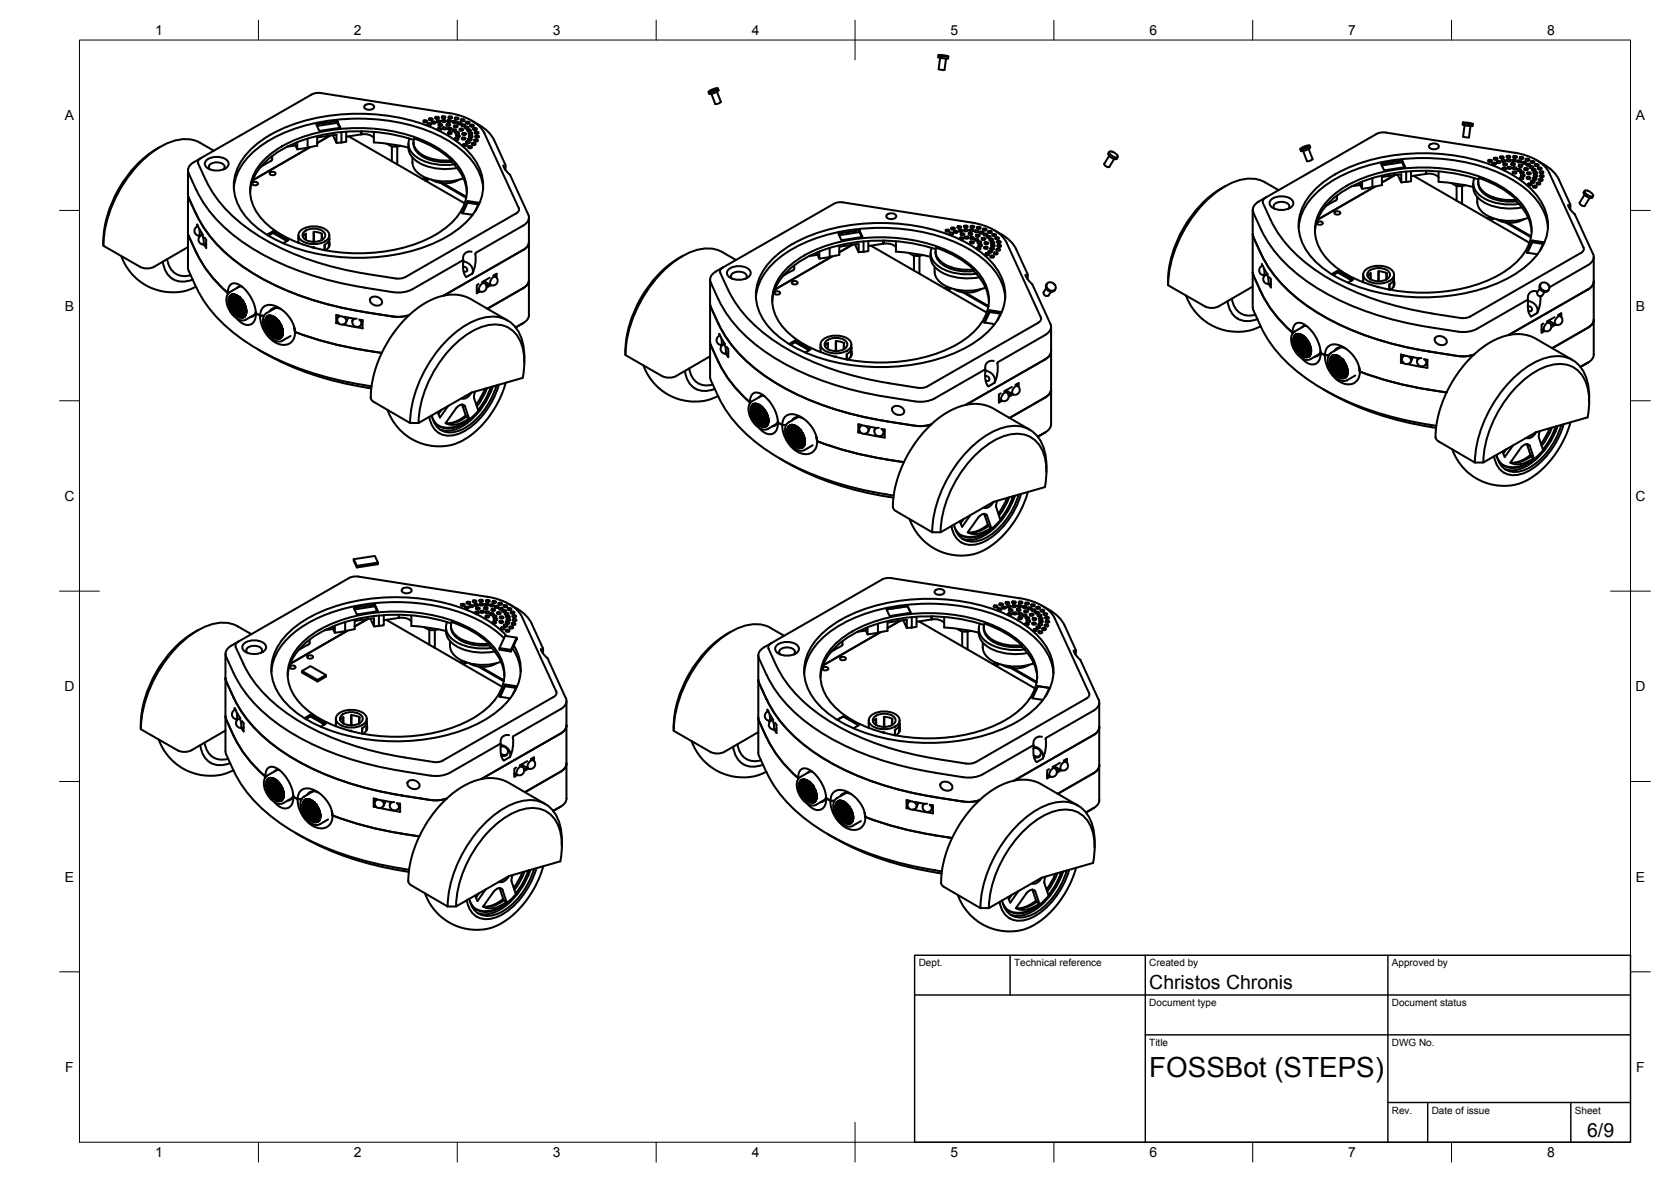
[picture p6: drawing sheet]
<svg xmlns="http://www.w3.org/2000/svg" width="420mm" height="297mm" viewBox="0 0 420 297" stroke-linecap="round" stroke-linejoin="round" font-family="sans-serif">
<defs><g id="words">
<text font-size="7" x="289" y="270.6">FOSSBot (STEPS)</text>
<g font-size="4.9">
<text x="289" y="248.5">Christos Chronis</text>
<text x="399.1" y="285.7">6/9</text>
</g>
<g font-size="3.5">
<text x="39" y="8.8">1</text>
<text x="89" y="8.8">2</text>
<text x="139" y="8.8">3</text>
<text x="189" y="8.8">4</text>
<text x="239" y="8.8">5</text>
<text x="289" y="8.8">6</text>
<text x="339" y="8.8">7</text>
<text x="389" y="8.8">8</text>
<text x="16.3" y="30.2">A</text>
<text x="411.3" y="30.2">A</text>
<text x="16.3" y="78">B</text>
<text x="411.3" y="78">B</text>
<text x="16.2" y="125.9">C</text>
<text x="411.2" y="125.9">C</text>
<text x="16.2" y="173.7">D</text>
<text x="411.2" y="173.7">D</text>
<text x="16.3" y="221.6">E</text>
<text x="411.3" y="221.6">E</text>
<text x="16.4" y="269.4">F</text>
<text x="411.4" y="269.4">F</text>
<text x="39" y="290.8">1</text>
<text x="89" y="290.8">2</text>
<text x="139" y="290.8">3</text>
<text x="189" y="290.8">4</text>
<text x="239" y="290.8">5</text>
<text x="289" y="290.8">6</text>
<text x="339" y="290.8">7</text>
<text x="389" y="290.8">8</text>
</g>
<g font-size="2.5">
<text x="231" y="242.9">Dept.</text>
<text x="255" y="242.9">Technical reference</text>
<text x="289" y="242.9">Created by</text>
<text x="350" y="242.9">Approved by</text>
<text x="289" y="252.8">Document type</text>
<text x="350" y="252.8">Document status</text>
<text x="289" y="262.9">Title</text>
<text x="350" y="262.9">DWG No.</text>
<text x="350" y="279.9">Rev.</text>
<text x="360" y="279.9">Date of issue</text>
<text x="396" y="279.9">Sheet</text>
</g>
</g></defs>
<!-- layer: Visible -->
<g fill="none" stroke="#000" stroke-width=".51">
<path d="M235.9 14.4l1.2 .3h1.3M236 13.9l-.1 .5M236 13.8l2.5 .4h-1.1zM236.4 14.5l-.4 2.9M237.9 14.7l-.4 2.9-1.5-.2M238.4 14.2v.5M39.3 37.5a29.4 29.4 0 0 0-13.3 23M40.3 36.9l-1.1 .6M50.5 39.7a1.13 1.13 0 0 0-.7 1.4l2 4.2M50.5 39.8l-1.8 1M53.8 37.9a11.6 11.6 0 0 0-7.4-2.9 17.9 17.9 0 0 0-11.6 6.4 32.1 32.1 0 0 0-8.8 20.3M63.1 37.5a36.2 36.2 0 0 1 21.3-8.6 48.1 48.1 0 0 1 27.9 5 17 17 0 0 1 9 10.6 12.2 12.2 0 0 1-4.1 11.4 36.2 36.2 0 0 1-21.4 8.6 48.1 48.1 0 0 1-27.8-5 17 17 0 0 1-9-10.6 12.2 12.2 0 0 1 4.1-11.4z"/>
<path d="M68.4 39.2l-.1 1.2-2.7 1.5M74.3 35.9v.7l.4 .9M74.3 36.6l-2.1 .3M77.3 34.8v2.3l-2.6 .4v-1.7M77.9 37l-14.4 8.3M79.8 36.6l-2.4 .5M83 34.1l-3.2 1.8M83.7 34l.9 1.9v-2l-2.8 .3-2 .4v2M84.8 30.4l-5.3 .8 .8 1.7 5.3-.8-.8-1.7v.5l.6 1.2M84.8 30.9l-5.1 .8M85.9 33.2v2.6M85.9 35.8l-1.3 .1"/>
<path d="M87.1 33.1v2.5l-1.2 .2M87.1 34.4l3.8-.6 1.2-.1a2.69 2.69 0 0 1 1.9 1M87.7 34.3l29.1 16.8M90.8 33v.8zM91.7 26.6a1.54 1.54 0 0 1 2.4 .3 1.45 1.45 0 0 1-2.5 0zM94 33.2v2.6M94 35.8l4.9 .5 3.8 .8M97.2 36.1l1.3 .7 2.2-.2M98.5 36.8v3.7M99.9 36.8v4.5M102.7 36.1a4.7 4.7 0 0 0 3 5 14.7 14.7 0 0 0 9.2 1.1M103 34.8a4.1 4.1 0 0 0 2.4 5.1 14.3 14.3 0 0 0 8.8 1.4"/>
<path d="M103 34.8a43.7 43.7 0 0 0-31.4 2.4 15.1 15.1 0 0 0-8.6 10l-.1 1.1M103 34.8l1 .4M103.7 39.6v1.2M103.9 35.7a4.2 4.2 0 0 0 3 4 12.6 12.6 0 0 0 6.6 1M104.1 34.8a3.6 3.6 0 0 0 2.2 4.2 12 12 0 0 0 7.2 1.3 25.5 25.5 0 0 0-9.4-5.5M106.6 30.3l.4-.1 .4 .4-.6 .2-.4-.2zM107.6 31l.5-.1 .3 .4-.6 .2-.3-.2zM108 29.8l.4-.1 .4 .4-.6 .2-.4-.2zM108.7 30.6l.5-.1 .3 .4-.6 .2-.3-.2zM109.5 29.4h.5l.4 .3-.6 .2-.4-.2zM110 30.3l.4-.1 .4 .4-.6 .2-.4-.2zM110.1 32.2h.5l.4 .3-.6 .2-.4-.2z"/>
<path d="M110.4 31.2h.4l.4 .3-.6 .2-.4-.2zM111.2 29.3l.5-.1 .3 .4-.6 .2-.3-.2zM111.3 30.2l.4-.1 .4 .4-.6 .2-.4-.2zM111.4 32.1l.5-.1 .4 .3-.6 .2-.4-.2zM112.4 31.2l.4-.1 .4 .3-.6 .2-.4-.2zM112.6 30.3l.5-.1 .3 .3-.6 .2-.3-.2zM112.8 33.2h.4l.4 .3-.6 .2-.4-.2zM112.8 32.2l.4-.1 .4 .4-.6 .2-.4-.2zM112.9 29.3l.4-.1 .4 .4-.6 .2-.4-.2zM113 28.5l-32.2-5.1h-1.6l-.9 .4-27.8 15.9M113 28.4a12.6 12.6 0 0 1 8.4 4.4l9 19.4a1.07 1.07 0 0 1-.6 1.4l-27.9 16M113.9 32.6l.5-.1 .3 .4-.6 .2-.4-.2z"/>
<path d="M113.9 30.4h.5l.3 .3-.6 .2-.3-.2zM114.2 31.6l.5-.1 .4 .3-.6 .2-.4-.2zM114.5 34.7h.4l.4 .3-.6 .2-.4-.2zM114.5 29.6l.5-.1 .3 .4-.6 .2-.3-.2zM114.6 33.2h.5l.3 .3-.6 .2-.3-.2zM114.8 34l.5-.1 .3 .4-.6 .2-.3-.2zM115.1 30.8l.5-.1 .3 .4-.6 .2-.3-.2zM115.6 32.4l.5-.1 .4 .4-.6 .2-.4-.2zM116 30l.4-.1 .4 .4-.6 .2-.4-.2zM116.1 31.3l.5-.1 .4 .4-.6 .2-.4-.2zM116.2 34.6l.5-.1 .4 .4-.6 .2-.4-.2zM116.4 33.5l.4-.1 .4 .3-.6 .2-.4-.2z"/>
<path d="M116.6 36.2l.5-.1 .3 .4-.6 .2-.3-.2zM117 31.9l.5-.1 .3 .4-.6 .2-.3-.2zM117.3 30.6h.4l.4 .3-.6 .2-.4-.2zM117.3 35.6l.5-.1 .3 .3-.6 .2-.3-.2zM117.6 32.6l.5-.1 .3 .3-.6 .2-.4-.2zM117.8 34.8h.5l.3 .3-.6 .2-.3-.2zM117.8 36.8l.5-.1 .4 .4-.6 .2-.4-.2zM117.9 33.3l.5-.1 .4 .4-.6 .2-.4-.2zM118 34.1l.5-.1 .3 .4-.6 .2-.3-.2zM118.3 31.4l.5-.1 .4 .3-.7 .3-.3-.3zM118.6 30.3l1.8 1.1M118.7 36l.5-.1 .4 .4-.6 .2-.4-.2z"/>
<path d="M119.1 32.2h.5l.3 .3-.6 .2-.3-.2zM119.3 35.1l.5-.1 .4 .4-.6 .2-.4-.2zM119.5 33.2l.5-.1 .3 .3-.6 .3-.3-.3zM119.6 34.1h.5l.3 .3-.6 .2-.3-.2zM120.4 31.3a9.3 9.3 0 0 1 3.9 3.9l2.8 6.2v1.3M178.3 22.9a2.94 2.94 0 0 1 2.2-.6 3.1 3.1 0 0 1-2.3 .8zM178.9 23.6l1 2.5 .7-.1 .7-.4M180.3 23.1l1 2.5M180.5 22.2l.2 .5M180.7 22.7a3.1 3.1 0 0 1-2.4 .9l-.1-.5M278.9 39.2l-1.3 2 .5 .6 .8 .1M278.9 38.2l-.2 .4a1.84 1.84 0 0 0 2.1 1.3"/>
<path d="M279 38.1a2.09 2.09 0 0 1 2.1 1.3 1.77 1.77 0 0 1-2.2-1.2zM280.2 39.9l-1.3 2.1M281 39.5l-.2 .4M327.1 37.3a2.94 2.94 0 0 1 2.2-.7 3.1 3.1 0 0 1-2.4 .8zM329.1 37.4l.9 2.6-.6 .4-.8 .1-.9-2.5M329.3 36.6l.2 .4a3.1 3.1 0 0 1-2.4 .9l-.2-.4M359.4 36.5a1.54 1.54 0 0 1 2.4 .3 1.45 1.45 0 0 1-2.5 0zM367.8 30.8l.1 .6 2.4 .2M367.9 30.8l2.4 .3h-1zM368.3 31.5l-.4 2.8 1.5 .2M369.7 31.7l-.3 2.9M370.3 31.2l-.1 .5"/>
<path d="M375.7 39.7l.5-.1 .3 .4-.6 .2-.3-.2zM377.3 39.4l.5-.1 .3 .3-.6 .2-.4-.2zM378.9 39.2l.5-.1 .4 .4-.7 .2-.3-.2zM380.6 39.2h.5l.3 .3-.6 .2-.3-.2zM380.8 38.4l-32.3-5.1-1.6 .1-.8 .3-27.9 16a4.8 4.8 0 0 0-3.2 2.8l.2 1M380.8 38.4a11.4 11.4 0 0 1 8.8 5.1M382.2 39.5l.5-.1 .3 .4-.6 .2-.3-.2zM383.7 39.9h.5l.3 .3-.6 .2-.3-.2zM47.3 58.5l.1 .8 1.9 4.1a31.5 31.5 0 0 0 8 10.2M47.3 42.8v24.5l.1 .7M47.3 48.9v.5a36.5 36.5 0 0 0 17.5 20 77.2 77.2 0 0 0 26.9 9M48.7 40.8a2.18 2.18 0 0 0-1.3 2.7 37 37 0 0 0 17.4 19.8 77.8 77.8 0 0 0 26.9 9l7.9 1.2h1.5l1.4-.3 1.2-.5 12.7-7.3 .1 .2"/>
<path d="M49.6 56.4v.5M49.6 56.4l.2 .5M49.7 56.9a2.83 2.83 0 0 1 .4 2.4l.4-.1M49.8 56.9a1.21 1.21 0 0 0-.9 1.3 1.21 1.21 0 0 0 1.2 1M50 59.2l.1 .3M50.2 57.6l.8 1.4M51 59a1.18 1.18 0 0 0-1.1 1.3 1.18 1.18 0 0 0 1.3 1.1v-.2a3.1 3.1 0 0 0-.5-2.2M51.5 59.7l.4 .6-.1 2-.5-.9M51.8 45.3a36.5 36.5 0 0 0 16.7 16 76.5 76.5 0 0 0 23.8 7.5M51.9 40.3a4.1 4.1 0 0 1 5.5 .4 1.8 1.8 0 0 1-1.9 2.1l-1.3 .1a2.53 2.53 0 0 1-2.7-1.8zM52.8 42.6a.98 .98 0 0 1-.2-1.1 .98 .98 0 0 1 1-.6 2.26 2.26 0 0 1 2.9 1l-.3 .7M58.8 47.3a14.4 14.4 0 0 1 6.4-10.4 42.4 42.4 0 0 1 24.9-7.1 42.4 42.4 0 0 1 25 7.1 14.4 14.4 0 0 1 6.4 10.4"/>
<path d="M63.6 45.8l.5-.1a.58 .58 0 0 1 .8 .5l-.8 .4a.58 .58 0 0 1-.7-.6zM66.4 40.1a31.6 31.6 0 0 1 19.6-7.7 41.2 41.2 0 0 1 23.4 4.4 14.4 14.4 0 0 1 7.9 9.8 11.3 11.3 0 0 1-4.7 10.3 34.6 34.6 0 0 1-20.4 6.7 38.8 38.8 0 0 1-23-5.6 12.6 12.6 0 0 1-6.3-10.1 11.1 11.1 0 0 1 3.5-7.8zM68 43.3l.5-.1a.58 .58 0 0 1 .8 .5l-.8 .3a.58 .58 0 0 1-.7-.5zM68.6 58.1l-1.5 .9M68.6 58.6l-1.1 .6M75 59.9h.1M75 59.1v1.9M75.6 57.9a5.4 5.4 0 0 1 7 .5 1.87 1.87 0 0 1-1.5 2.6 5.4 5.4 0 0 1-5.9-1.2 1.45 1.45 0 0 1 .4-1.9zM76.4 58.3a3.9 3.9 0 0 1 5.3 .4 1.73 1.73 0 0 1-1.9 2l-1.2 .1a2.42 2.42 0 0 1-2.5-1.7zM76.9 58.8l-.8 .7M76.9 58.7v1.6l-.1-1.5M76.9 58.7v.1"/>
<path d="M78.8 58.3v2.5M78.9 58.3h.1M78.9 59h.1M79 58.3v2.5M79 58.3l1.2 .1 .8 .4v1.5M80.9 58.7l-.1 1.7M82.8 59.1v2.8M82.8 59.9a1.88 1.88 0 0 1-1.2 1.6M103.7 40.8a5.2 5.2 0 0 0 4.4 4.2 13.6 13.6 0 0 0 8.4-.2M107.4 44.8l-1.2 .1M107.7 44.9l-.8 .5M107.9 45l-.8 .5"/>
<path d="M108.5 45.1a6.9 6.9 0 0 0 6.9 0M110.9 46l6.3 3.7M111.3 46.1l5.9 3.4M113.5 40.3v.4M113.5 40.7l.7 .6M114.2 41.3a11.2 11.2 0 0 1 3.2 7M117.6 50.5l-1.5 3.1 2.7 .4M117.6 51l-1.3 2.6M120.3 51.4l-2.7-.4v-.5l2.9 .5-1 2.1M126.6 41.6l.4 1 1.2 1.3M126.6 41.6h.1M128.2 43.9h.1"/>
<path d="M128.2 43.9l4.6 10a2.19 2.19 0 0 1-1.3 2.8l-12 7a9.1 9.1 0 0 1-.7 5l-1.6 .9M133 54.7v24.5a2.42 2.42 0 0 1-1.5 2M216.1 57.9l-5.3 .8 .8 1.7 5.3-.9-.8-1.6v.4l.6 1.3M216.1 58.3l-5.1 .8M222.9 54.1a1.54 1.54 0 0 1 2.5 .2 1.45 1.45 0 0 1-2.6 0zM237.9 57.8l.4-.1 .4 .3-.6 .2-.4-.2zM238.9 58.5l.4-.1 .4 .4-.6 .2-.4-.2zM239.3 57.2h.4l.4 .3-.6 .2-.4-.2zM240 58.1l.5-.1 .3 .3-.6 .2-.3-.2zM240.8 56.9l.5-.1 .4 .4-.6 .2-.4-.2zM241.2 57.8l.5-.1 .4 .4-.6 .2-.4-.2zM241.4 59.7l.5-.1 .4 .4-.6 .2-.4-.2z"/>
<path d="M241.7 58.7l.4-.1 .4 .4-.6 .2-.4-.2zM242.5 56.8l.5-.1 .3 .3-.6 .2-.3-.2zM242.6 57.7l.4-.1 .4 .3-.6 .2-.4-.2zM242.7 59.5l.5-.1 .4 .4-.6 .2-.4-.2zM243.6 58.6l.5-.1 .4 .4-.6 .2-.4-.2zM243.9 57.7l.5-.1 .3 .4-.6 .2-.3-.2zM244 59.6h.5l.4 .3-.6 .2-.4-.2zM244.2 56.8l.4-.1 .4 .4-.6 .2-.4-.2zM244.3 55.9l-32.3-5h-1.5l-.9 .3-27.8 16M244.3 55.9a12.6 12.6 0 0 1 8.4 4.4l9 19.4a1.09 1.09 0 0 1-.7 1.4l-27.8 16-.8 .3-1.1 .1a106.2 106.2 0 0 1-22.8-5 49.8 49.8 0 0 1-21.6-13.8 26.6 26.6 0 0 1-3.8-5.9M245.2 57.9l.5-.1 .3 .4-.6 .2-.3-.2zM245.5 59h.5l.3 .3-.6 .2-.3-.2z"/>
<path d="M245.8 57.1l.4-.1 .4 .3-.6 .2-.4-.2zM246.4 58.3l.5-.1 .3 .3-.6 .2-.4-.2zM246.9 59.8h.5l.4 .3-.6 .2-.4-.2zM247.2 57.5l.5-.1 .4 .4-.6 .2-.4-.2zM247.4 58.7h.5l.3 .3-.6 .2-.3-.2zM248.3 59.4l.4-.1 .4 .3-.6 .2-.4-.2zM248.6 58.1l.4-.1 .4 .4-.6 .2-.4-.2zM249.6 58.8h.5l.3 .3-.6 .2-.3-.2zM249.9 57.8l1.8 1M250.4 59.7l.4-.1 .4 .4-.6 .2-.4-.2zM251.7 58.8a9.2 9.2 0 0 1 3.9 3.9M307 47.4a29.3 29.3 0 0 0-13.3 24.3l9.2 5.3a3.9 3.9 0 0 0 3.6 0l8.5-5"/>
<path d="M308 46.8l-1 .6M315 52.7l.1 25a35.5 35.5 0 0 0 15.5 18.8 76.8 76.8 0 0 0 30.5 10.5M315 58.8l.1 .5a35.5 35.5 0 0 0 15.5 18.8 75.8 75.8 0 0 0 28.8 10.2l7.8 1.2h1.8l1.6-.4M315.2 53.5a36.8 36.8 0 0 0 17.3 19.7 77.3 77.3 0 0 0 26.9 9l7.9 1.2h1.5l1.4-.3 1.2-.5 12.7-7.3 .1 .2M318.2 49.6a1.13 1.13 0 0 0-.6 1.4l1.9 4.2M319.5 55.2a36.5 36.5 0 0 0 16.7 16 76.6 76.6 0 0 0 23.8 7.6l7.2 1.1h1.6l.9-.4M319.6 50.2a4.1 4.1 0 0 1 5.5 .4 1.8 1.8 0 0 1-1.9 2.1l-1.3 .1a2.53 2.53 0 0 1-2.7-1.7zM320.5 52.5a.98 .98 0 0 1-.1-1.1 .98 .98 0 0 1 .9-.6 2.26 2.26 0 0 1 2.9 1.1l-.3 .6M321.5 47.8a11.8 11.8 0 0 0-7.4-2.9 17.9 17.9 0 0 0-11.6 6.4 32.1 32.1 0 0 0-8.8 20.4M326.5 57.2a14.4 14.4 0 0 1 6.4-10.4 42.4 42.4 0 0 1 25-7.1 42.4 42.4 0 0 1 24.9 7.1 14.4 14.4 0 0 1 6.4 10.4M330.8 47.5a36.2 36.2 0 0 1 21.4-8.7 48.1 48.1 0 0 1 27.8 5 17 17 0 0 1 9 10.6 12.2 12.2 0 0 1-4.1 11.4 36.2 36.2 0 0 1-21.3 8.6 48.1 48.1 0 0 1-27.9-5 17 17 0 0 1-9-10.6 12.2 12.2 0 0 1 4.1-11.3zM331.3 55.8l.6-.2a.58 .58 0 0 1 .7 .6l-.7 .3a.58 .58 0 0 1-.8-.5z"/>
<path d="M334.2 50.1a31.6 31.6 0 0 1 19.5-7.8 41.2 41.2 0 0 1 23.4 4.4 14.4 14.4 0 0 1 7.9 9.8 11.3 11.3 0 0 1-4.7 10.3 34.6 34.6 0 0 1-20.3 6.7 38.8 38.8 0 0 1-23.1-5.6 12.6 12.6 0 0 1-6.3-10.1 11.1 11.1 0 0 1 3.6-7.7zM335.7 53.2l.6-.1a.58 .58 0 0 1 .7 .5l-.7 .3a.58 .58 0 0 1-.8-.5zM336.1 49.1l-.1 1.2-2.7 1.5M342 45.9v.6l.5 1M342 46.5l-2.1 .3M345.1 44.8v2.3l-2.6 .4v-1.8M345.7 46.9l-14.4 8.3M350.7 44l-3.2 1.9M351.4 43.9l.9 2 .1-2.1-3.5 .5-1.4 .2v2l-2.4 .5M352.6 40.3l-5.4 .9 .8 1.6 5.3-.8-.7-1.7v.5l.5 1.2M352.6 40.8l-5.2 .8M353.6 45.7l-1.2 .1"/>
<path d="M354.8 43v2.6l-1.2 .1v-2.6M355.4 44.2l29.2 16.8M358.6 42.9v.8zM358.6 43.7l-3.8 .6M358.6 43.7h1.3a2.69 2.69 0 0 1 1.8 .9M361.7 43.1v2.6M361.7 45.7l5 .5 3.8 .8M365 46l1.2 .8 2.2-.2M366.2 46.8v3.6M367.6 46.8v4.4M370.4 46.1a4.7 4.7 0 0 0 3 4.9 14.7 14.7 0 0 0 9.3 1.1M370.7 44.8a4.1 4.1 0 0 0 2.4 5 14.3 14.3 0 0 0 8.8 1.4"/>
<path d="M371.4 49.5v1.3M371.5 50.8a5.2 5.2 0 0 0 4.3 4.2 13.6 13.6 0 0 0 8.5-.3M371.7 45.7a4.1 4.1 0 0 0 2.9 3.9 12.7 12.7 0 0 0 6.7 1l.6 .6M371.8 45.1a43.9 43.9 0 0 0-32.4 2 15.1 15.1 0 0 0-8.6 10l-.2 1.1M371.9 44.7a25.5 25.5 0 0 1 9.4 5.5 10.2 10.2 0 0 1-8.9-2.7 2.92 2.92 0 0 1-.6-2.8M374.3 40.2l.5-.1 .3 .4-.6 .2-.3-.2zM375.1 54.7l-1.2 .2M375.3 40.9h.5l.4 .3-.6 .2-.4-.2zM375.4 54.8l-.8 .5M375.7 54.9l-.9 .5M376.3 55.1a6.9 6.9 0 0 0 6.8 0M376.4 40.5l.5-.1 .4 .4-.6 .2-.4-.2z"/>
<path d="M377.7 40.2h.5l.3 .3-.6 .2-.3-.2zM377.9 42.2l.5-.1 .3 .3-.6 .2-.3-.2zM378.1 41.1h.5l.3 .3-.6 .2-.3-.2zM378.6 55.9l6.3 3.7M379 40.1l.5-.1 .3 .4-.6 .2-.3-.2zM379 56l6 3.4M379.2 42l.5-.1 .3 .4-.6 .2-.4-.2zM380.1 41.1l.5-.1 .3 .3-.6 .2-.3-.2zM380.3 40.2l.5-.1 .4 .3-.6 .2-.4-.2zM380.5 43.2l.4-.1 .4 .3-.6 .2-.4-.2zM380.5 42.1l.5-.1 .3 .4-.6 .2-.3-.2zM381.3 50.2v.4"/>
<path d="M381.6 42.5l.5-.1 .3 .4-.6 .2-.3-.2zM381.6 40.4l.5-.1 .4 .3-.6 .2-.4-.2zM381.9 51.2a11.2 11.2 0 0 1 3.2 7M382 41.5l.4-.1 .4 .4-.6 .2-.4-.2zM382.2 44.6h.5l.3 .3-.6 .2-.3-.2zM382.3 43.1h.5l.4 .3-.6 .2-.4-.2zM382.5 43.9l.5-.1 .4 .4-.6 .2-.4-.2zM382.8 40.7l.5-.1 .4 .4-.6 .2-.4-.2zM383.4 42.3l.4-.1 .4 .4-.6 .2-.4-.2zM383.9 41.2l.5-.1 .3 .4-.6 .2-.4-.2zM384 44.5h.5l.3 .3-.6 .2-.3-.2zM384.1 43.4l.5-.1 .3 .4-.6 .2-.3-.2z"/>
<path d="M384.3 46.1h.5l.4 .3-.7 .2-.3-.2zM384.7 41.8l.5-.1 .3 .4-.6 .2-.3-.2zM385 40.5h.5l.3 .3-.6 .2-.3-.2zM385 45.5l.5-.1 .4 .4-.6 .2-.4-.2zM385.3 42.5l.5-.1 .3 .4-.6 .2-.3-.2zM385.5 44.8l.5-.1 .4 .3-.6 .3-.4-.3zM385.6 46.7l.4-.1 .4 .4-.6 .2-.4-.2zM385.7 43.2h.5l.3 .3-.6 .2-.4-.2zM385.7 44l.5-.1 .4 .4-.6 .2-.4-.2zM386.1 41.3l.4-.1 .4 .4-.6 .2-.4-.2zM386.3 40.2a11.2 11.2 0 0 1 5.7 5l2.8 6.5M386.5 45.9l.5-.1 .3 .4-.6 .2-.3-.2z"/>
<path d="M386.8 42.1h.5l.4 .3-.7 .2-.3-.2zM387.1 45l.5-.1 .3 .4-.6 .2-.4-.2zM387.2 43.1l.5-.1 .4 .4-.6 .2-.4-.2zM387.3 44.1l.5-.1 .4 .3-.6 .2-.4-.2zM389.6 43.5l8.6 18.7a1.07 1.07 0 0 1-.7 1.4M394.4 51.5l.4 1.1 1.2 1.3M394.9 51.7l-.1 .9M396 53.9h.1M396 53.9l4.6 9.9M398.4 48.9l-1.2 2.1 .5 .6 .8 .1 1.2-2M398.4 48l-.2 .3a1.84 1.84 0 0 0 2.1 1.4M398.5 47.9a2.09 2.09 0 0 1 2.1 1.3 1.77 1.77 0 0 1-2.2-1.2z"/>
<path d="M400.6 49.3l-.3 .4M26 60.5v1.3l9.2 5.2a3.9 3.9 0 0 0 3.5 0M30.5 64.3a13.6 13.6 0 0 0 18.8 7.8M40.9 65.8a5.1 5.1 0 0 0 7.6 4.5M42 65.1a4.4 4.4 0 0 0 6 4.1M43.4 70.2h.1M47.3 62.1l-8.6 4.9M47.4 68.1a37 37 0 0 0 17.4 19.7 80.2 80.2 0 0 0 28.6 9.3M51.8 61.3l-.7 .2M57.3 73.7a1.99 1.99 0 0 1 1.7-2.5 7.8 7.8 0 0 1 5 5.6l.3 1.9M57.3 73.7h.2M57.3 73.7v.2"/>
<path d="M57.6 75.5h.1M57.6 75.5l.2 .3h-.2M57.6 75.4v.1M57.6 75.8l.1 .4M57.7 75l.1 .4h-.2M57.7 75.9l.2 .2h-.1zM57.7 75.5l.2 .2zM57.7 75.1l.2 .2zM57.7 75.4h.1M57.7 75.4h-.1M57.7 75.6v.2M57.7 75.2v.2"/>
<path d="M57.7 75h.1M57.7 75.8h-.1M57.7 76.2l.2 .3h-.1M57.7 75.9l.2 .2M57.7 74.8v.2M57.7 75.5l.2 .2M57.7 75.1l.2 .2M57.7 74.9v.1M57.8 76.2h.1M57.8 76.2h-.1M57.8 76.5l.1 .5M57.8 74.7l.1 .2"/>
<path d="M57.8 75h-.1M57.8 75.8h-.1M57.8 74.7l-.1 .1M57.8 76.3v.2M57.8 76.2l.3 .2zM57.8 76.6l.2-.1 .1 .3zM57.8 74.7h.1M57.8 74.5l.1 .4-.2-.1M57.8 74.6l.3 .1zM57.8 75.4l.3 .2zM57.8 75.8l.3 .2h-.2zM57.8 75l.3 .1z"/>
<path d="M57.8 76.5h.1M57.8 76.1h.1M57.8 75.7h.1M57.8 74.9h.1M57.8 75.3h.1M57.9 74.5h.1M57.9 75.8l.2 .2M57.9 76.2l.2 .2M57.9 76.6l.2 .2M57.9 74.5h-.1M57.9 74.4l-.1 .1M57.9 74.6l.2 .1"/>
<path d="M57.9 75.4l.2 .2M57.9 75l.2 .1M57.9 74.3a2.11 2.11 0 0 1 2.8 .8 3.6 3.6 0 0 1 .8 4.5 2.11 2.11 0 0 1-2.8-.9 3.6 3.6 0 0 1-.8-4.4zM57.9 74.3h.2M57.9 76.5h-.1M57.9 77l.1 .2M57.9 76.9l.3 .2zM58 76.1l.1-.1 .1 .2zM58 76.5l.1-.1 .1 .3zM58 76.8h-.1M58 74.9l.2 .1-.1 .1zM58 75.3l.2 .1z"/>
<path d="M58 75.7l.2 .1zM58 74.5l.2 .1zM58 76h-.1M58 76.4h-.1M58 74.4h-.1M58 76.9l.2 .2M58 75.6h-.1M58 75.2h-.1M58 74.8h.1M58 77.2l.2 .3M58 74.2l.1 .1h-.2M58 75.6l.2 .2"/>
<path d="M58 76.1l.2 .1M58 76.5l.2 .1M58 77.2h.1M58 74.8l.2 .2M58 75.2l.2 .2M58 74.4l.2 .2M58 74.2v.1M58.1 74.2h-.1M58.1 76.8l.3 .1-.2 .1zM58.1 77.2l.2 .2zM58.1 76.4l.2-.1 .1 .2zM58.1 76l.2-.1 .1 .2z"/>
<path d="M58.1 74.2h.1M58.1 77.1h.1M58.1 74.3l.3 .2zM58.1 75.1l.3 .2zM58.1 75.5l.3 .2zM58.1 74.7l.3 .2zM58.1 76.7h.1M58.1 76.3h.1M58.1 76.7l.2 .2M58.1 77.1l.2 .2M58.1 75v.1M58.1 74.2v.1"/>
<path d="M58.1 75.8v.1M58.1 75.4v.1M58.1 74.6v.1M58.2 77.5h.1M58.2 76.3l.2 .2M58.2 75.9l.2 .2M58.2 75.5l.2 .2M58.2 74.1l-.1 .1M58.2 77.5l.1 .3M58.2 74.3l.2 .2M58.2 75.1l.2 .2M58.2 74.7l.2 .2"/>
<path d="M58.2 77.1l.2-.1 .1 .2zM58.2 77.5l.3 .1zM58.3 76.6l.2 .2-.1 .1zM58.3 76.2l.2 .2-.1 .1zM58.3 75.8l.2 .2zM58.3 74l.1 .1M58.3 76.9l-.1 .1M58.3 77.4h-.1M58.3 74.6l.2 .2zM58.3 75.4l.2 .2zM58.3 75l.2 .2zM58.3 74.2l.2 .2z"/>
<path d="M58.3 77.4l.2 .2M58.3 75.7l-.1 .1M58.3 76.1l-.1 .1M58.3 76.5l-.1 .1M58.3 76.6l.2 .2M58.3 77l.2 .2M58.3 74.1l-.1 .1M58.3 75.3l-.1 .1M58.3 74.9l-.1 .1M58.3 74.5l-.1 .1M58.3 77.7l.2 .4M58.3 76.2l.2 .2"/>
<path d="M58.3 75.8l.2 .2M58.3 75.4l.2 .2M58.3 74l-.1 .1v.1h-.1M58.3 74.6l.2 .2M58.3 75l.2 .2M58.3 74.2l.2 .2M58.4 77.7l.2 .2-.1 .1zM58.4 77.3l.2 .2zM58.4 76.9h.1l.1 .2zM58.4 77.6l-.1 .1M58.4 75.7l.3 .2zM58.4 76.1l.3 .2h-.2z"/>
<path d="M58.4 76.5l.3 .2zM58.4 76.8v.1M58.4 77.2l-.1 .1M58.4 74.1l.3 .2zM58.4 74.9l.3 .2zM58.4 75.3l.3 .2zM58.4 74.5l.3 .2zM58.4 77.3l.2 .2M58.4 77.7l.2 .2M58.4 76h.1M58.4 76.4v.1M58.4 76.5l.3 .2"/>
<path d="M58.4 76.9l.2 .2M58.4 75.6h.1M58.4 74h.1M58.4 75.2h.1M58.4 74.8h.1M58.4 74.4h.1M58.5 74.1l.2 .2M58.5 74.9l.2 .2M58.5 75.7l.2 .2M58.5 76.1l.2 .2M58.5 75.3l.2 .2M58.5 74.5l.2 .2"/>
<path d="M58.5 74h-.1M58.5 77.6l.3 .2zM58.5 77.2l.3 .2h-.2zM58.5 76.8l.2-.1 .1 .3zM58.5 77.5h.1M58.5 77.9v.1M58.5 75.6l.3 .1-.1 .1zM58.5 78.1l.1-.1v.2M58.5 76l.3 .2zM58.5 76.4l.2-.1 .1 .3zM58.5 78l.1 .1M58.5 76.7h.1"/>
<path d="M58.5 77.1h.1M58.6 74.4l.2 .2zM58.6 75.2l.2 .1-.1 .1zM58.6 74.8l.2 .2zM58.6 74l.1 .2v-.2M58.6 77.6l.2 .2M58.6 76.3h-.1M58.6 75.9h-.1M58.6 75.5h-.1M58.6 77.2l.2 .2M58.6 76.8l.2 .1M58.6 75.1h-.1"/>
<path d="M58.6 74.7h-.1M58.6 74.3h-.1M58.6 78.1l.1 .1M58.6 74.3l.2 .2M58.6 75.1l.2 .2M58.6 75.6l.2 .1M58.6 76l.2 .1M58.6 76.4l.2 .1M58.6 74.7l.2 .2M58.6 78.1h-.1M58.6 78.2l.1 .1M58.6 74l.2 .1"/>
<path d="M58.7 78.3l.1 .2M58.7 77.9l.2 .2zM58.7 77.5l.2 .2zM58.7 77.1l.2 .1-.1 .1zM58.7 76.7l.1-.1 .1 .2zM58.7 78.2h-.1M58.7 77.4h-.1M58.7 77.8h-.1M58.7 74.6l.2 .2zM58.7 75.4l.2 .2zM58.7 76.3l.1-.1 .1 .2zM58.7 75.8l.2 .2z"/>
<path d="M58.7 75l.2 .2zM58.7 74.3l.1-.1 .1 .2zM58.7 77.9l.2 .1M58.7 77h.1M58.7 77.5l.2 .1M58.7 76.2h.1M58.7 76.6h.1M58.7 75.8h.1M58.7 75.4h.1M58.7 74.6h.1M58.7 74.2h.1M58.7 78.3l.2 .2"/>
<path d="M58.7 77.1l.2 .1M58.7 76.7l.2 .1M58.7 75h.1M58.8 74.6l.1 .2M58.8 75.4l.1 .2M58.8 76.2l.1 .2M58.8 75.8l.1 .2M58.8 75l.1 .2M58.8 74.2l.1 .2M58.8 74l.3 .2 .1-.1M58.8 78.2l.2 .2zM58.8 77.8l.3 .1-.2 .1z"/>
<path d="M58.8 78.1h.1M58.8 78.5h.1M58.8 76.9l.3 .2zM58.8 77.4l.1-.1 .2 .2zM58.8 77.7h.1M58.8 74.1l.3 .2zM58.8 74.9l.3 .2zM58.8 76.5l.3 .2-.2 .1zM58.8 76.1l.3 .2zM58.8 75.7l.3 .2zM58.8 75.3l.3 .2zM58.8 74.5l.3 .2z"/>
<path d="M58.8 74h.1M58.8 78.2l.2 .1M58.8 76.9h.1M58.8 77.3h.1M58.9 78.6l.3 .1v.2M58.9 77.4l.2 .1M58.9 77.8l.1 .1M58.9 76l-.1 .1M58.9 76.5h-.1M58.9 74l-.1 .1M58.9 75.6l-.1 .1M58.9 75.2l-.1 .1"/>
<path d="M58.9 74.8l-.1 .1M58.9 74.5h-.1M58.9 76.9l.5 .4M58.9 76.5l.2 .2M58.9 78.5h-.1M58.9 78.5l.2-.1 .1 .2zM58.9 74.1l.2 .2M58.9 74.9l.2 .2M58.9 76.1l.2 .2M58.9 75.7l.2 .2M58.9 75.3l.2 .2M58.9 74.5l.2 .2"/>
<path d="M58.9 78l.3 .2zM58.9 77.6l.3 .2-.1 .1zM58.9 78h.1M58.9 78.4h.1M59 77.2l.2 .2zM59 78.5l.2 .1M59 77.6h-.1M59 74.4l.2 .2h-.1zM59 76l.2 .2zM59 76.4l.2 .2-.1 .1zM59 75.6l.2 .2zM59 74.8l.2 .2z"/>
<path d="M59 78l.2 .2M59 76.7l-.1 .1M59 77.1l-.1 .1M59 77.6l.2 .2M59 77.2l.2 .2M59 76.3l-.1 .1M59 75.9v.1M59 75.5v.1M59 75.1h.1M59 74.7h.1M59 74.3h-.1M59 76.8l.1 .2"/>
<path d="M59 76.4l.2 .2M59.1 74.4l.1 .2M59.1 76l.1 .2M59.1 75.6l.1 .2M59.1 74.8l.1 .2M59.1 75.2l.1 .2M59.1 78.3l.2 .2-.1 .1zM59.1 77.9l.2 .2zM59.1 74l.1 .2M59.1 78.7h-.1M59.1 77.5l.3 .2-.2 .1zM59.1 78.2l-.1 .1"/>
<path d="M59.1 76.7l.3 .2zM59.1 76.8h-.1l.1 .3M59.1 78.3l.2 .2M59.1 77.4v.1M59.1 77.8v.1M59.1 78.7l.1 .2M59.1 76.8l.1 .2M59.1 77.1l.1 .2M59.1 74.7l.3 .2zM59.1 75.9l.3 .2h-.2zM59.1 76.3l.3 .2zM59.1 75.1l.3 .2z"/>
<path d="M59.1 74.3l.3 .2zM59.1 77.9l.2 .2M59.1 76.6v.1M59.1 77v.1M59.2 77.5l.2 .2M59.2 76.2h-.1M59.2 75h-.1M59.2 75.8h-.1M59.2 74.6h-.1M59.2 74.2h-.1M59.2 75.4l-.1-.2h-.1l.2 .2M59.2 76.7l.2 .2"/>
<path d="M59.2 74.3l.2 .2M59.2 77.1l.1 .2M59.2 78.6l.3 .2zM59.2 74.7l.2 .2M59.2 75.9l.2 .2M59.2 76.3l.2 .2M59.2 75.1l.2 .2M59.2 75.5l.1 .2M59.2 74.1h.1M59.2 78.2l.3 .2-.2 .1zM59.2 77l-.1 .1M59.2 77h-.1"/>
<path d="M59.2 78.5v.1M59.2 78.9l.1 .1M59.2 77.4l.3 .2h-.1zM59.2 77.8l.3 .2zM59.2 78.1v.1M59.3 75.4h-.2M59.3 76.6l.1-.1 .1 .3zM59.3 74.6l.2 .1zM59.3 78.6l.2 .2M59.3 77.3h-.1M59.3 77.7l-.1 .1M59.3 75l.2 .1z"/>
<path d="M59.3 75.8l.2 .2zM59.3 75.4l.1 .3h-.1M59.3 76.2l.2 .2zM59.3 78.2l.2 .2M59.3 77.8l.2 .2M59.3 76.9h-.1M59.3 75.4l-.1 .1 .1 .2M59.3 79h.1M59.3 77.4l.2 .2M59.3 76.5h-.1M59.3 76.1h-.1M59.3 75.3h-.1"/>
<path d="M59.3 74.5h-.1M59.3 74.9h-.1M59.3 75l.2 .1M59.3 76.6l.2 .1M59.3 74.6l.2 .1M59.3 77l.1 .2M59.4 79v.1M59.4 78.5l.2 .2zM59.4 75.7l.1 .2M59.4 76.1l.1 .2M59.4 75.4l.1 .2M59.4 77.2l-.1-.2 .1-.1 .1 .3h-.1"/>
<path d="M59.4 78.1l.2 .2h-.1zM59.4 77.3h-.2M59.4 77.3h-.1M59.4 78.4l-.1 .1M59.4 78.8l-.1 .1M59.4 77.3l.2 .2zM59.4 77.7l.1-.1 .1 .3zM59.4 78.9l.1 .2M59.4 78h.1M59.4 74.5l.3 .1zM59.4 76.9l.3 .1-.2 .1zM59.4 75.3l.1 .2-.1 .1"/>
<path d="M59.4 74.9l.3 .1zM59.4 78.5l.2 .2M59.4 77.6h.1M59.4 74.2v.2l-.1-.2 .2 .1M59.4 75.3l.3 .1zM59.4 79.1l-.1-.2h.2v.2M59.4 76.5l.3 .1zM59.4 76.1l.3 .1zM59.4 75.7l.3 .1M59.4 77.7l.2 .2M59.4 78.1l.2 .2M59.4 76.8h.1"/>
<path d="M59.4 74.8h.1M59.4 74.4h.1M59.4 75.3h-.1M59.5 75.6l-.2 .1M59.5 77.2l.1 .2M59.5 76.4h-.1M59.5 75.2h-.1M59.5 76h-.1M59.5 79.1v.1M59.5 78.8l.2 .2h-.1zM59.5 74.4l.2 .2M59.5 75.2l.2 .2"/>
<path d="M59.5 76.8l.2 .2M59.5 76.4l.2 .2M59.5 74.8l.2 .2M59.5 79.1h-.1M59.5 79.1h.1M59.5 74.2v.1M59.5 78.4l.1-.1 .2 .3zM59.5 76l.2 .2M59.5 79.2l.3 .1M59.5 78l.3 .2zM59.5 77.2h-.1M59.5 78.3h.1"/>
<path d="M59.5 78.7h.1M59.5 77.6l.2-.1 .1 .2zM59.5 78.8l.2 .2M59.5 77.9h.1M59.6 74.7l.2 .2zM59.6 75.5l.2 .2zM59.6 76.7l.2 .2-.1 .1zM59.6 77.1l.2 .2zM59.6 75.9l.2 .2zM59.6 75.1l.2 .2zM59.6 78.4l.2 .1M59.6 77.5h-.1"/>
<path d="M59.6 76.3l.2 .2zM59.6 77.9l.2 .2M59.6 75.4l-.2 .1M59.6 79.1h-.1M59.6 76.7h-.1M59.6 77.1h-.1M59.6 75l-.1 .1M59.6 74.6l-.1 .1M59.6 79.2h.1M59.6 77.1l.2 .2M59.6 77.5l.2 .2M59.6 76.2l-.1 .1"/>
<path d="M59.6 75.8l-.1 .1M59.6 79.1l.2-.1 .1 .3zM59.6 74.7l.2 .2M59.6 75.5l.2 .2M59.6 76.3l.2 .2M59.6 76.7l.2 .2M59.6 75.9l.2 .2M59.6 75.1l.2 .2M59.6 78.7l.3 .2zM59.6 78.3l.2-.1 .1 .2zM59.6 79h.1M59.7 77.8l.2 .2z"/>
<path d="M59.7 78.6h-.1M59.7 79.3l.3 .2M59.7 77.4l.2 .2-.1 .1zM59.7 78.6l.2 .2M59.7 79.1l.2 .1M59.7 77.8h-.1M59.7 78.2h-.1M59.7 75l.3 .2zM59.7 75.8l.3 .2zM59.7 76.2l.3 .2zM59.7 76.6l.3 .2zM59.7 77h.2l.1 .2z"/>
<path d="M59.7 75.4l.3 .2zM59.7 74.6l.2 .2zM59.7 74.3l.1 .2-.1 .1-.1-.3 .2 .2M59.7 78.2l.2 .2M59.7 77.4h.1M59.7 77.8l.2 .2M59.7 76.9v.1M59.7 76.5h.1M59.7 76.1h.1M59.7 75.7v.1M59.7 75.3v.1M59.7 74.9v.1"/>
<path d="M59.7 74.5v.1M59.8 77.4l.1 .2M59.8 74.6l.1 .2M59.8 79l.1-.1 .1 .2zM59.8 74.4h.1M59.8 75l.1 .2M59.8 75.8l.2 .2M59.8 76.2l.2 .2M59.8 76.6l.2 .2M59.8 77l.1 .2M59.8 75.4l.2 .2M59.8 78.5l.2 .2z"/>
<path d="M59.8 78.9h.1M59.8 77.7l.3 .2zM59.8 78.1l.2 .2zM59.8 78.5h.1M59.8 77.3l.3 .2h-.2zM59.8 74.9l.3 .2zM59.8 78.9l.2 .2M59.8 78.5l.2 .2M59.8 78v.1M59.8 79.3l.1 .1M59.9 75.3l.2 .2zM59.9 76.1l.2 .2z"/>
<path d="M59.9 76.9l.1-.1 .1 .3zM59.9 76.5l.2 .2zM59.9 75.7l.2 .2zM59.9 78.1l.1 .2M59.9 77.2h-.1M59.9 77.6l-.1 .1M59.9 74.8h-.1M59.9 74.4l-.1 .1M59.9 77.7l.2 .2M59.9 76.8h-.1M59.9 76.4h-.1M59.9 76h-.1"/>
<path d="M59.9 75.6h-.1M59.9 75.2h-.1M59.9 79.2l.3 .2zM59.9 75.3l.2 .2M59.9 77.3l.2 .2M59.9 74.9l.2 .2M59.9 78.8l.3 .2-.2 .1zM59.9 76.1l.2 .1M59.9 76.9l.2 .2M59.9 76.5l.2 .2M59.9 75.7l.2 .2M59.9 79.1v.1"/>
<path d="M59.9 78.4l.3 .2zM59.9 78.7v.1M60 77.6l.1-.1 .1 .3zM60 78l.2 .2h-.1zM60 79.2l.2 .2M60 78.3h-.1M60 79.5l.2 .1M60 74.8l.2 .2zM60 75.6l.2 .2zM60 77.2l.2 .2zM60 75.2l.2 .2zM60 78.8l.2 .2"/>
<path d="M60 77.9h-.1M60 74.5l.1 .2h-.2l-.1-.2 .3 .2M60 76.8l.2 .1zM60 76.4l.2 .1zM60 76l.2 .2zM60 78l.2 .2M60 78.4l.2 .2M60 77.1h.1M60 77.5h-.1M60 75.5h.1M60 75.1h.1M60 74.7h-.1"/>
<path d="M60 77.6l.2 .2M60 76.7h.1M60 76.3h.1M60 75.9h.1M60 79.1l.3 .2zM60 74.8l.2 .2M60 75.6l.2 .1M60 77.2l.2 .2M60 76l.2 .1M60 75.2l.2 .1M60.1 78.7l.2 .2h-.1zM60.1 76.8l.1 .1"/>
<path d="M60.1 76.4l.1 .1M60.1 79.4l-.1 .1M60.1 74.6h.1M60.1 78.3l.1-.1 .1 .3zM60.1 79l-.1 .1M60.1 78.6h-.1M60.1 77.5l.2-.1 .1 .2zM60.1 77.9l.2 .2zM60.1 79.1l.2 .2M60.1 78.2h.1M60.1 79.5h.1M60.1 75.1l.3 .1z"/>
<path d="M60.1 75.8l.3 .2zM60.1 77.1l.3 .1zM60.1 76.2l.3 .2zM60.1 75.5l.3 .1zM60.1 78.7l.2 .2M60.1 77.8h.1M60.2 76.7l.2 .1zM60.2 74.6l.2 .2-.2-.1M60.2 78.3l.1 .2M60.2 77.9l.1 .1M60.2 77h-.1M60.2 77.4h-.1"/>
<path d="M60.2 76.2h-.1M60.2 75.8h-.1M60.2 75.4h-.1M60.2 75h-.1M60.2 75l.2 .2M60.2 77.5l.2 .1M60.2 76.6h-.1M60.2 79.4l.2 .2h-.1zM60.2 79l.1-.1 .2 .3zM60.2 75.8l.2 .2M60.2 76.6l.2 .2M60.2 77l.2 .2"/>
<path d="M60.2 76.2l.2 .2M60.2 75.4l.2 .2M60.2 72h.1M60.2 78.6l.3 .2zM60.2 79.3h.1M60.2 79.6l.3 .1M60.2 78.2l.3 .1zM60.2 79.4l.2 .2M60.2 78.5h.1M60.2 78.9h.1M60.3 77.4l.2 .1zM60.3 74.9l.2 .2z"/>
<path d="M60.3 79l.2 .2M60.3 72l-2.5 1.4a3.5 3.5 0 0 0-.1 4.6 3.5 3.5 0 0 0 4.1 2.3l2.2-1.3M60.3 78.1h-.1M60.3 75.3l.2 .2zM60.3 76.1l.2 .2zM60.3 76.5l.2 .2zM60.3 76.9l.2 .2zM60.3 75.7l.2 .2zM60.3 78.6l.2 .1M60.3 79.6h.1M60.3 77.7h-.1M60.3 74.9h-.1"/>
<path d="M60.3 78.2l.2 .1M60.3 77.3h-.1M60.3 76.1h-.1M60.3 76.4v.1M60.3 76.8v.1M60.3 75.7h-.1M60.3 75.3h-.1M60.3 75.3l.2 .2M60.3 77.3l.2 .2M60.3 74.9l.2 .2M60.3 77.7l.1 .3M60.3 79.3l.3 .2h-.2z"/>
<path d="M60.3 78.9l.2-.1 .1 .2zM60.3 76.1l.2 .2M60.3 76.5l.2 .2M60.3 76.9l.2 .2M60.3 75.7l.2 .2M60.4 78.5l.2 .1zM60.4 79.2h-.1M60.4 79.3l.2 .1M60.4 78.4h-.1M60.4 78.8h-.1M60.4 75.6l.3 .2zM60.4 77.2l.3 .2z"/>
<path d="M60.4 76l.3 .2zM60.4 75.2l.3 .2zM60.4 78.9l.2 .1M60.4 76.8l.3 .2zM60.4 78.4l.2 .2M60.4 77.1v.1M60.4 77.5v.1M60.4 75.9v.1M60.4 75.5v.1M60.4 75.1v.1M60.5 74.9v.1M60.5 76.3l-.1 .1"/>
<path d="M60.5 78v.2M60.5 77.6l.1 .2M60.5 76.7l-.1 .1M60.5 76l.1 .2 .2-.1 .1 .3M60.5 75.6l.1 .2M60.5 77.2l.1 .2M60.5 76.8l.2 .2M60.5 75.2l.1 .2M60.5 79.7h.1M60.5 77.9l-.2-.1 .1 .2M60.5 78.7l.2 .2-.1 .1zM60.5 79.1l.2 .2z"/>
<path d="M60.5 79.5h-.1M60.5 78.3h.2l.1 .2zM60.5 79.1h.1M60.5 77.9l-.1 .1M60.5 79.7l.1-.2 .1 .2M60.5 79.1l.2 .2M60.5 77.9l.1 .3M60.5 79.6v.1M60.5 78.7h.1M60.6 77.9h.1v.3M60.6 75.1l.2 .2zM60.6 75.9l.2 .2z"/>
<path d="M60.6 76.4h-.2l.3 .2M60.6 77.5l.2 .2-.2 .1zM60.6 77.1l.2 .2zM60.6 76.7l.2 .2zM60.6 75.5l.2 .2zM60.6 78.7l.1 .2M60.6 76.4l.1 .2-.2-.2M60.6 78.3l.1 .2M60.6 77.4l-.1 .1M60.6 75.8h-.1M60.6 76.6l-.1 .1M60.6 77l-.1 .1"/>
<path d="M60.6 76.2h-.1M60.6 75.4h-.1M60.6 79.7h.1M60.6 77.5l.2 .2M60.6 77.9l.1 .2M60.6 78.2v-.2h-.2l.1 .2M60.6 79.4l.3 .2-.2 .1zM60.6 75.9l.2 .2M60.6 77.1l.2 .2M60.6 76.7l.2 .2M60.6 75.5l.2 .2M60.6 76.3l.1 .2"/>
<path d="M60.6 78.2h.1M60.6 78.6l.3 .2zM60.6 77.8l-.2-.2 .2 .2M60.6 79l.3 .2-.2 .1zM60.6 79.4h.1M60.7 78.2l-.2 .1M60.7 77.8h-.2M60.7 78.9l-.1 .1M60.7 75.4l.2 .2zM60.7 77l.2 .2zM60.7 77.4l.2 .2zM60.7 77.8l.2 .2z"/>
<path d="M60.7 75.8l.2 .2zM60.7 79l.2 .2M60.7 79.4l.2 .2M60.7 76.3h-.1M60.7 78.5l-.1 .1M60.7 78.1l-.1 .1M60.7 76.3l.1 .2h-.1l-.1-.2M60.7 79.7h.1M60.7 78.6l.2 .2M60.7 77.3h.1M60.7 77.7l-.1 .1M60.7 75.7h.1"/>
<path d="M60.7 75.3h.1M60.7 76.2l.1 .2M60.7 77.8l.1 .2 .2-.1M60.7 78.2l.2 .2M60.7 76.9h.1M60.7 76.1h.1M60.7 79.7l.2 .1M60.7 75.4l.2 .2M60.7 77l.2 .2M60.7 77.4l.2 .2M60.7 75.8l.2 .2M60.8 76.2l.1 .2"/>
<path d="M60.8 76.6l.1 .2M60.8 79.3l.2 .2zM60.8 79.6l-.1 .1M60.8 78.1h-.2M60.8 78.9l.2 .2zM60.8 78.5l.2 .2zM60.8 79.2l-.1 .1M60.8 78.1l.2 .2zM60.8 78.2l.1 .2-.2-.2M60.8 76.8h.1zM60.8 78.4h.1M60.8 78.8l-.1 .1"/>
<path d="M60.8 75.7l.3 .1zM60.8 76.9l.3 .2zM60.8 77.3l.3 .2zM60.8 77.7l.3 .2h-.2zM60.8 76.1l.3 .1zM60.8 79.3l.2 .2M60.8 78.9l.2 .2M60.8 72a1.05 1.05 0 0 0-1.2 .4M60.8 78h.1M60.9 78.5l.1 .2M60.9 77.6h-.1M60.9 75.6h-.1"/>
<path d="M60.9 77.2h-.1M60.9 76h-.1M60.9 77.7l.2 .2M60.9 78.1l.1 .2M60.9 75.7l.2 .1M60.9 76.9l.2 .2M60.9 77.3l.2 .2M60.9 76.1l.2 .1M60.9 76.4l.1 .3M60.9 79.2l.3 .2zM60.9 78.8l.3 .2zM60.9 75.4v.1"/>
<path d="M60.9 79.5v.1M60.9 78.4l.2-.1 .1 .3zM60.9 76.4h.1M60.9 79.1h.1M61 79.7h-.3M61 76l.2 .1zM61 78l.2 .2zM61 77.6l.2 .2zM61 77.2l.2 .2zM61 79.6v.1M61 78.7h-.1M61 78.3h-.1"/>
<path d="M61 76.8l.2 .1zM61 76.4l.2 .1zM61 75.6l.1 .2M61 79.2l.2 .2M61 78.8l.2 .2M61 77.5h-.1M61 78.4l.2 .2M61 77.9l.2 .2M61 76.3h-.1M61 77.1h-.1M61 75.9h-.1M61 79.7l-.1-.1h.1l.1 .1"/>
<path d="M61 75.9l.2 .2M61 76.7l.2 .2M61 77.5l.2 .2M61 77.1l.2 .2M61 76.3l.2 .2M61 79.5l.3 .2zM61.1 76.7l-.3-.2 .2 .2M61.1 78.7l.2 .2zM61.1 79.1l.1-.1 .1 .3zM61.1 79.4h-.1M61.1 78.3l.2 .2zM61.1 77.9l.2 .1z"/>
<path d="M61.1 79h-.1M61.1 76.2l.3 .2zM61.1 77.5l.2 .1zM61.1 77.1l.2 .1zM61.1 76.7l.3 .1zM61.1 79.1l.2 .2M61.1 79.5l.2 .2M61.1 78.6h-.1M61.1 78.2h.1M61.1 78.6l.2 .2M61.1 77.8h.1M61.1 76.9v.1"/>
<path d="M61.1 77.4h.1M61.1 76.1v.1M61.1 76.5v.1M61.2 78.2l.1 .2M61.2 77.8l.1 .2M61.2 76.2l.1 .2M61.2 77.4l.1 .2M61.2 77l.1 .2M61.2 76.6l.1 .2M61.2 79.4l.2 .2zM61.2 79.7h.1M61.2 79l.2 .1-.1 .1z"/>
<path d="M61.2 78.5l.3 .2zM61.2 79.3h.1M61.2 77.3l.3 .2zM61.2 77.7h.2l.1 .2zM61.2 78.1l.3 .2zM61.2 78.5h.1M61.2 78.9h.1M61.3 76.5l.2 .2zM61.3 76.9l.2 .2zM61.3 78.9l.1 .2M61.3 79.3l.1 .2M61.3 77.6l-.1 .1"/>
<path d="M61.3 78l-.1 .1M61.3 78.1l.2 .2M61.3 78.5l.1 .2M61.3 77.2l-.1 .1M61.3 76.4l-.1 .1M61.3 76.8l-.1 .1M61.3 76l-.2-.2 .1 .3M61.3 76.1l.1 .3-.1-.3M61.3 76.5l.2 .2M61.3 77.3l.2 .2M61.3 77.7l.2 .2M61.3 76.9l.2 .2"/>
<path d="M61.3 79.7h-.3M61.3 79.3l.2-.1 .1 .2zM61.3 78.8l.3 .2zM61.3 79.6h.1M61.4 78l.2 .2zM61.4 78.4l.2 .2zM61.4 79.1l-.1 .1M61.4 76.8l.2 .2zM61.4 77.2l.2 .2zM61.4 77.6l.2 .2zM61.4 79.6v.1M61.4 78.3l-.1 .1"/>
<path d="M61.4 78.7l-.1 .1M61.4 79.2l.1 .2h.2M61.4 78.8l.2 .2M61.4 77.1v.1M61.4 77.9l-.1 .1M61.4 77.5l-.1 .1M61.4 76.3v.1M61.4 76.7v.1M61.4 78l.2 .2M61.4 78.4l.2 .2M61.4 76.8l.2 .2M61.4 77.2l.2 .2"/>
<path d="M61.4 77.6l.2 .2M61.5 76.4l.1 .1M61.5 79.6l-.1 .1M61.5 78.7l.2 .2zM61.5 79.1l.2 .2zM61.5 79.4l-.1 .1M61.5 78.3l.2 .2zM61.5 77.9l.2 .2zM61.5 77.5l.3 .2zM61.5 78.6v.1M61.5 79l-.1 .1M61.5 77.1l.3 .2z"/>
<path d="M61.5 76.7l.2 .2zM61.5 79.1l.2 .2M61.5 79.5v.1M61.5 77.8h.1M61.5 78.2h.1M61.6 78.7l.1 .2M61.6 78.3l.1 .2M61.6 77.4h-.1M61.6 76.6h-.1M61.6 77h-.1M61.6 79.5l-.1 .1M61.6 77.1l.2 .2"/>
<path d="M61.6 76.6l-.2-.2 .2 .2M61.6 77.9l.1 .2M61.6 77.5l.1 .2M61.6 78.2l.3 .2zM61.6 78.6l.3 .2h-.2zM61.6 79.3h.1M61.7 77.8l.1-.1 .1 .3zM61.7 78.5h-.1M61.7 78.9h-.1M61.7 79l.1 .2M61.7 77.7h-.1M61.7 78.1h-.1"/>
<path d="M61.7 77.3h-.1M61.7 76.9h-.1M61.7 78.2l.2 .2M61.7 78.6l.2 .2M61.7 77.8l.2 .2M61.7 77l.1 .2M61.7 77.4l.1 .2M61.8 79.2h-.1M61.8 78.8h-.1M61.8 77.2h.1M61.8 78h.1M61.8 78.4h-.1"/>
<path d="M61.8 79.1l-.2-.1 .2 .2M61.8 78.5l.1 .2M61.8 78.9h.1M61.8 78l.2 .3M61.8 77.6l.1 .2M61.9 77.5l-.2-.1 .2 .2M61.9 77.6v.3M61.9 78.8l-.1 .2M61.9 77.9h.1M61.9 78l-.1 .1 .2 .2M61.9 78l.1 .1M61.9 78.7h.1"/>
<path d="M62 78.3v.1M62 78.5h-.2l.1 .2M62 78.3h-.1M64 79.1h.1M64.3 78.3a1.44 1.44 0 0 1-1.4 1.4M64.3 78.7a2.41 2.41 0 0 1-2.3 3l-1.2-.5-1.3-1.2M64.4 78.7l1 .6M66.1 77.3a3.4 3.4 0 0 1 4.3 .2 7.3 7.3 0 0 1 3.6 7.2 3.1 3.1 0 0 1-4.8 1.3 8.1 8.1 0 0 1-3.8-6.6l1-.1-1 .1 .2-1.2zM67 79.9l.1 .2h-.2M67 79.9v.2M67 79.9l.2 .2M67 79.8v.1"/>
<path d="M67.1 79.8v.3zM67.1 79.6a2.11 2.11 0 0 1 2.8 .9 3.6 3.6 0 0 1 .7 4.4 2.11 2.11 0 0 1-2.7-.9 3.6 3.6 0 0 1-.8-4.4zM67.1 79.8l-.1 .1M67.1 79.7l-.1 .2M67.1 79.8l.3 .1-.1 .1zM67.2 79.7l-.1 .1M67.2 79.6l-.1 .1zM67.2 79.7l.1 .2M67.2 79.5v.1M67.2 79.6h.2l.1 .1-.1 .1zM67.3 79.5h.1M67.3 79.6h-.1"/>
<path d="M67.3 79.4v.1M67.4 79.4h.1M67.4 79.6v.2M67.4 79.5l.2 .1-.1 .1zM67.4 79.5h.1M67.5 79.9l-.2 .1 .2 .2M67.5 79.3l-.1 .1M67.5 79.4l.1 .3M67.5 79.8l.2 .2-.2 .1zM67.6 79.4h-.1M67.6 79.8l-.1 .1 .1 .2M67.6 79.3l.1 .3"/>
<path d="M67.6 79.7l.1 .3zM67.7 79.3l.1 .2 .1-.2M67.7 79.7l-.1 .1 .1 .2M67.8 79.3l.1 .1M67.8 79.6l.1 .2-.1 .1zM67.8 80v.3l-.1-.2M67.8 80l-.1 .1M67.8 79.6l.1-.2 .2 .3-.1 .1zM67.8 80h.1M67.8 80l.3 .1-.1 .1zM67.9 79.5l-.2 .2 .2 .1M67.9 79.9l-.1 .1"/>
<path d="M67.9 79.3h.1M67.9 79.9l.1 .2M68 79.4l.2 .1-.1 .1zM68 79.8l.1-.1 .1 .3zM68 79.4l-.1 .1 .1 .2M68 79.8h.1M68.1 79.7l.1 .3M68.1 79.7l.1-.1 .2 .2zM68.2 79.7h-.1M68.2 79.3l.1 .2M68.2 79.6l.1 .3M68.3 80l.2 .1-.1 .1z"/>
<path d="M68.3 79.4l-.1 .1-.2-.1 .2 .2M68.3 80l-.1 .1 .1 .2M68.3 79.6h-.1M68.3 79.5l.1 .3zM68.4 79.5v.3M68.4 79.9l.2 .1-.1 .1zM68.4 79.5l.2 .1M68.5 79.4v.3M68.5 79.8l-.2 .2 .2 .2M68.5 79.8l.1-.1 .2 .2zM68.6 79.7l-.1 .1 .1 .2M68.6 79.5h.1"/>
<path d="M68.7 79.6l.2 .1zM68.7 79.6l-.1 .1 .1 .2M68.7 80h.1M68.8 79.6l.1 .2M68.8 80l.1 .2M68.8 79.9l.3 .1-.1 .1zM68.9 79.6l.1 .1M68.9 79.9h-.1M68.9 79.8l.1 .3M69 79.8h-.1M69.1 77.4l-.1 .2M69.1 79.8v.2"/>
<path d="M69.1 80l-.1-.3 .1 .3M69.2 79.8v.1M69.2 80v.3zM69.2 80l.1 .2M69.2 80l.2 .2zM69.3 79.9l-.1 .1M69.3 77.4l-2.3 1.3a3.3 3.3 0 0 0-.3 4.3l.2 .4a3.8 3.8 0 0 0 3.9 2.3l2.3-1.3M70.6 77.6a2.04 2.04 0 0 0-2.8 .6M72.1 60.6l-3.5-2v-.5l3.9 2.3-1.3 .7M75.1 60.8l-.1 .2M78.5 62.1l.5 .1v.1M78.8 62.2v.1"/>
<path d="M78.9 60.2h.1M81.7 61.5l-.1 1.4v-1.4M82.8 60l-.1 2.1M82.8 60.8a1.71 1.71 0 0 1-.9 2.1M85.1 79.3l-.3 .7M85.4 79.3l-.8-.1-.1 2 .3-.5M86.6 79.6l2.5 .5M87.6 79.8l-.6 1.2M91.7 78.4l7.1 1.2M92.3 68.9l7.7 1.1 1.1-.1 .8-.3M93.2 74.9a1.77 1.77 0 0 1 2.8 1.2 1.69 1.69 0 0 1-1.8 .6 1.69 1.69 0 0 1-1.2-1.5zM102.9 79.2l-2.3 .4-1.7-.1"/>
<path d="M116.4 67.1a.72 .72 0 0 1 .9 .3 .72 .72 0 0 1-.1 .9l-.6-.1M116.5 65.7a2.43 2.43 0 0 1 2.3 3.1M116.5 65.6v2.2a2.59 2.59 0 0 0 .8 1.8M118.6 63.3a1.71 1.71 0 0 0-2.1 2.2M119.9 72.8l.8 .5M120.2 73l-.3 .2M120.4 71.4l-.5 .3v2l.7-.4M121.1 71.4l.2-.2a.98 .98 0 0 1 1.1 .6 .98 .98 0 0 1-.4 1.2l-.3 .2a.78 .78 0 0 1-1.1 .1 .78 .78 0 0 1-.1-1.1zM121.7 70.6l1.7 1.1-1.1 .6M123 71.4l-.7 .4M123.1 69.8l-1.8 1.1 .6 .3M124.4 69.1v.3"/>
<path d="M124.7 69.6l-.6-.4 .8-.4v1M124.7 69.6a1.22 1.22 0 0 1 .3 1.5 1.22 1.22 0 0 1-1.5 .6M124.7 69.6a1.33 1.33 0 0 0-1.2 .7 1.33 1.33 0 0 0 0 1.4M133 70.4a2.42 2.42 0 0 1-1.5 2l-8.9 5.2M133 60.8a2.42 2.42 0 0 1-1.5 2l-19.9 11.5M171.6 64.4a29.2 29.2 0 0 0-14.4 24.8l9.3 5.3M178.5 76.4l.1 .5a35.6 35.6 0 0 0 15.5 18.8 75.8 75.8 0 0 0 28.8 10.2M178.5 70.3v24.5M181.8 67.2a1.13 1.13 0 0 0-.7 1.4l1.9 4.2M181.8 67.2a4.7 4.7 0 0 0-3.2 2.8v.5a35.4 35.4 0 0 0 15.5 19 75.8 75.8 0 0 0 28.8 10.2M183.2 67.7a4.1 4.1 0 0 1 5.5 .5 1.8 1.8 0 0 1-2 2l-1.3 .1a2.53 2.53 0 0 1-2.6-1.7zM184.1 70a.98 .98 0 0 1-.2-1.1 .98 .98 0 0 1 1-.5 2.26 2.26 0 0 1 2.9 1l-.3 .6"/>
<path d="M185.1 65.3a11.8 11.8 0 0 0-7.4-2.9 17.9 17.9 0 0 0-11.6 6.4 32.1 32.1 0 0 0-8.8 20.4M190.1 74.8a14.4 14.4 0 0 1 6.4-10.4 42.4 42.4 0 0 1 24.9-7.1 42.4 42.4 0 0 1 24.9 7.1 14.4 14.4 0 0 1 6.5 10.4M194.4 65a36.2 36.2 0 0 1 21.3-8.7 48.1 48.1 0 0 1 27.9 5 17 17 0 0 1 8.9 10.7 12.2 12.2 0 0 1-4 11.3 36.2 36.2 0 0 1-21.4 8.7 48.1 48.1 0 0 1-27.9-5.1 17 17 0 0 1-8.9-10.6 12.2 12.2 0 0 1 4.1-11.3zM194.9 73.3l.5-.1a.58 .58 0 0 1 .7 .5l-.7 .3a.58 .58 0 0 1-.7-.5zM197.7 67.6a31.6 31.6 0 0 1 19.5-7.8 41.2 41.2 0 0 1 23.5 4.4 14.4 14.4 0 0 1 7.9 9.8 11.3 11.3 0 0 1-4.8 10.3 34.6 34.6 0 0 1-20.3 6.8 38.8 38.8 0 0 1-23-5.7 12.6 12.6 0 0 1-6.3-10 11.1 11.1 0 0 1 3.5-7.8zM199.3 70.7l.5-.1a.58 .58 0 0 1 .8 .6l-.8 .3a.58 .58 0 0 1-.7-.6zM199.7 66.7l-.1 1.1-2.8 1.6M205.6 63.4v.6l.4 1M205.6 64l-2.1 .4M208.6 62.3v2.3l-2.6 .4v-1.8M209.2 64.5l-14.4 8.3M214.2 61.6l-3.2 1.8"/>
<path d="M215 61.5l.9 1.9v-2.1l-3.5 .5-1.4 .2v2.1l-2.4 .5M217.1 63.3l-1.2 .1M218.3 60.6v2.5l-1.2 .2v-2.6M218.3 61.8l3.9-.6h1.2a2.69 2.69 0 0 1 1.9 .9M219 61.7l29.1 16.9M222.1 60.5v.7zM225.3 60.6v2.6l4.9 .6 3.8 .7M228.5 63.6l1.3 .7 2.2-.2M229.8 64.3v3.7M231.2 64.3v4.5M234 63.6a4.8 4.8 0 0 0 3 5 14.7 14.7 0 0 0 9.2 1.1M234.3 62.3a43.7 43.7 0 0 0-31.4 2.4 15.1 15.1 0 0 0-8.6 9.9l-.1 1.2"/>
<path d="M234.3 62.3l1 .3M234.3 62.3a4.1 4.1 0 0 0 2.4 5.1 14.3 14.3 0 0 0 8.8 1.4M235 67v1.3M235 68.3a5.2 5.2 0 0 0 4.4 4.2 13.6 13.6 0 0 0 8.4-.2M235.2 63.2a4.2 4.2 0 0 0 3 4 12.7 12.7 0 0 0 6.6 .9M235.4 62.3a25.5 25.5 0 0 1 9.4 5.4M235.4 62.3a3.6 3.6 0 0 0 2.2 4.1 12.1 12.1 0 0 0 7.2 1.3M238.6 72.3l-1.1 .1M239 72.4l-.8 .4M239.2 72.5l-.8 .4M239.8 72.6a6.9 6.9 0 0 0 6.9 0M242.1 73.5l6.4 3.6"/>
<path d="M242.6 73.5l5.9 3.4M244 60.7l.5-.1 .4 .4-.6 .2-.4-.2zM244.8 67.7v.4M244.8 68.1l.7 .7M245.1 60.1l.5-.1 .4 .3-.6 .2-.4-.2zM245.5 68.8a11.2 11.2 0 0 1 3.2 7M245.7 62.2l.5-.1 .4 .4-.6 .2-.4-.2zM245.9 60.7l.5-.1 .3 .4-.6 .2-.3-.2zM246.1 61.5l.5-.1 .3 .3-.6 .2-.3-.2zM247.5 62.1l.5-.1 .4 .3-.6 .2-.4-.2zM247.6 60.9l.5-.1 .4 .4-.6 .2-.4-.2zM247.9 63.7l.5-.1 .3 .3-.6 .3-.3-.3z"/>
<path d="M248.6 63h.5l.3 .3-.6 .2-.3-.2zM248.9 78l-1.5 3 2.7 .5M248.9 78.4l-1.3 2.7M248.9 60h.5l.3 .3-.6 .2-.4-.2zM249.1 62.3l.5-.1 .3 .4-.6 .2-.3-.2zM249.1 64.3l.5-.1 .3 .3-.6 .2-.3-.2zM249.2 60.8l.5-.1 .3 .4-.6 .2-.3-.2zM249.3 61.6l.5-.1 .3 .3-.6 .2-.3-.2zM250 63.5l.5-.1 .4 .3-.7 .2-.3-.2zM250.6 62.6l.5-.1 .4 .3-.6 .2-.4-.2zM250.8 60.6h.5l.3 .3-.6 .2-.3-.2zM250.9 61.6l.5-.1 .3 .4-.6 .2-.3-.2z"/>
<path d="M251.5 78.8l-2.6-.4v-.4l2.8 .4-.9 2.1M255.5 62.7l2.9 6.1v1.4M257.9 69.1l.6 1.3 1 1M257.9 69.1h.1M259.5 71.4h.1M259.5 71.4l4.6 10a2.2 2.2 0 0 1-1.3 2.8l-12 7a9.1 9.1 0 0 1-.8 5l-1.5 .9a5.3 5.3 0 0 1-.7-4.2l-12.8 7.2-1.2 .5-1.4 .3-1.5 .1-8-1.3M263 72.5l-.5 .8a.78 .78 0 0 0 .2 .9 .78 .78 0 0 0 1 0M263.3 71.3a1.25 1.25 0 0 0 .3 1.8 1.25 1.25 0 0 0 1.7-.4M263.3 71.3a1.3 1.3 0 0 1 1.6-.1 1.3 1.3 0 0 1 .4 1.6 1.3 1.3 0 0 1-1.6 0 1.3 1.3 0 0 1-.4-1.5zM264.3 73.3l-.6 .9M298.2 74.3a13.6 13.6 0 0 0 18.8 7.7M308.7 75.7a5.1 5.1 0 0 0 7.5 4.5"/>
<path d="M309.7 75a4.4 4.4 0 0 0 6 4.1M315 68.4l.2 .8 1.9 4.2a31 31 0 0 0 7.9 10.2M317.3 66.4l.1 .4a2.83 2.83 0 0 1 .4 2.4 1.22 1.22 0 0 1-1.2-1.1 1.22 1.22 0 0 1 .8-1.3M317.3 66.4v.5M317.7 69.2l.1 .3M317.9 67.5l.8 1.4a1.18 1.18 0 0 0-1.1 1.3 1.18 1.18 0 0 0 1.3 1.1l.1-.2a3.1 3.1 0 0 0-.5-2.1M318.2 69.1l-.4 .1M319.2 69.6l.4 .6v2l-.6-.9M319.6 71.3l-.8 .1M336.4 68l-1.6 .9M336.4 68.5l-1.2 .6M339.9 70.5l-3.5-2v-.5l3.9 2.3-1.4 .7"/>
<path d="M342.8 70.7l-.1 .2M342.8 69.8v.1M342.8 69v1.9M343.3 67.8a5.4 5.4 0 0 1 7 .5 1.87 1.87 0 0 1-1.5 2.6 5.4 5.4 0 0 1-5.8-1.2 1.45 1.45 0 0 1 .3-1.9zM343.9 69.4l.7-.7v1.5M344.1 68.2a3.9 3.9 0 0 1 5.3 .4 1.73 1.73 0 0 1-1.8 2l-1.3 .1a2.42 2.42 0 0 1-2.5-1.7zM344.6 68.7v1.5M346.3 72.1h.3M346.6 72.1v.1M346.6 72.1l.1 .1M346.6 68.9h.1M346.6 70.2h.1"/>
<path d="M346.7 68.2v2.5M346.7 68.2l1.9 .5M346.7 68.2l-.1 2.5M348.6 68.7v1.6M348.6 68.7l.1 1.5M349.3 71.5v1.3M349.4 71.4v1.4M350.5 69v2.8M350.5 69.9l-.1 2.2M350.5 69.9l-.4 1-.8 .5M350.5 69.8v.1M350.5 70.7a1.71 1.71 0 0 1-.9 2.1"/>
<path d="M384.1 77a.72 .72 0 0 1 .9 .3 .72 .72 0 0 1-.1 .9l-.6-.1M384.2 75.7a2.43 2.43 0 0 1 2.3 3l-1.5 .9M384.2 75.5v2.2a2.59 2.59 0 0 0 .8 1.8M385.3 60.4l-1.4 3.1 2.7 .4M385.3 60.9l-1.2 2.6M386.3 73.2a1.72 1.72 0 0 0-2.1 2.2M387.2 72.5l-.6 .9a.78 .78 0 0 0 .2 .9 .78 .78 0 0 0 1 0l.6-.9M387.3 74.5l-.1 1.9-.7 2.3M387.4 71.4a1.25 1.25 0 0 0 .3 1.7 1.25 1.25 0 0 0 1.7-.3M387.4 71.3a1.3 1.3 0 0 1 1.6 0 1.3 1.3 0 0 1 .4 1.5 1.3 1.3 0 0 1-1.6 0 1.3 1.3 0 0 1-.4-1.5zM388 61.3l-2.7-.4v-.5l2.9 .5-1 2.1M390.9 79.7l-1.9 1.1"/>
<path d="M391.8 79.2l.8-.5v1M391.8 79.2l.6 .3M392.1 79v.4M392.5 79.5a1.33 1.33 0 0 0-1.3 .7 1.33 1.33 0 0 0 .1 1.4M392.5 79.5a1.22 1.22 0 0 1 .2 1.6 1.22 1.22 0 0 1-1.4 .5M397.5 63.6l-27.8 16M399.2 72.8l-19.9 11.4M399.2 66.6l-9.6 5.6M400.6 63.8a2.18 2.18 0 0 1-1.3 2.8M400.7 64.6v24.5a2.42 2.42 0 0 1-1.4 2l-1.9 1.1 1.8-1.1M400.7 70.7a2.42 2.42 0 0 1-1.4 2.1M64.9 87.8a74.4 74.4 0 0 0 27.4 9.6"/>
<path d="M66.8 80.7v.2M66.8 80.4l.3 .1-.1 .1zM66.8 80.8l.2-.1 .1 .2zM66.9 81.1v.5M66.9 81.2l.2 .2-.1 .1zM66.9 80.7h-.1M66.9 80.7h.1M66.9 80.3l-.1 .4M66.9 80.9v.2M66.9 80.5v.2M66.9 80.2l-.1 .1M66.9 81.1h-.1"/>
<path d="M66.9 81.1h.1M66.9 80.8l-.1 .3M66.9 81.2h.1M66.9 80.4h-.1M66.9 80.1v.1M66.9 80.2v.1M66.9 81.4l.1 .1M67 80.1h-.1M67 80.1v.1M67 81.6v.2M67 80.3v.3M67 81.2l.1 .2"/>
<path d="M67 80.8v.2M67 81.8l.1 .4M67 80.3l.2 .1-.1 .1zM67 80.7l.1-.1 .1 .2zM67 81.1l.3 .1-.2 .1zM67 81.9l.3 .1-.2 .2zM67 81.8h.1M67 80.3h.1M67.1 80.7h-.1M67.1 81.1h-.1M67.1 81.5h-.1M67.1 81.9h-.1"/>
<path d="M67.1 80.2l.1 .3M67.1 80.2l.1-.1 .2 .2-.1 .1zM67.1 81.4l.2 .2-.2 .1zM67.1 80.6l.1 .3M67.1 81.5l.1 .2M67.1 81l.1 .3M67.1 80.6l.1-.1 .2 .2-.1 .1zM67.1 81.4l.2-.1 .1 .2zM67.1 81l.3 .1-.1 .1zM67.2 82.2l.1-.1 .1 .2-.1 .2zM67.2 81.8l.2 .1-.1 .1zM67.2 80.5l-.1 .1"/>
<path d="M67.2 80.1l-.1 .1M67.2 82.2l.1 .4M67.2 81.8l-.1 .1 .1 .2M67.2 81h-.1M67.2 81.4h-.1M67.2 82.6l.2 .2M67.2 80.5l.1 .3M67.3 82.5h.1M67.3 80.1l.1-.1 .1 .2zM67.3 82.2v.2M67.3 81.3v.3M67.3 80.9v.3"/>
<path d="M67.3 82.6h-.1M67.3 80.5l.1-.1 .1 .2-.1 .1zM67.3 80.9l.2 .1-.1 .1zM67.3 82.1l.1-.1 .2 .2-.2 .1zM67.3 81.7l.1-.1 .1 .2-.1 .1zM67.3 81.3l.1-.1 .1 .2zM67.3 82.5l.3 .1-.2 .1zM67.3 80l-.1 .1 .1 .2M67.3 80.4v.1M67.3 80.8v.1M67.4 81.7l-.2 .1 .1 .2M67.4 81.2l-.1 .1"/>
<path d="M67.4 82.1h-.1M67.4 82.5h-.1M67.4 82.8v.1M67.4 82.7h.1M67.4 82.9l.2 .2M67.4 80.4l.1 .2M67.4 82.9h.1M67.4 80.3l.1-.1 .2 .2-.1 .1zM67.4 80.8l.1 .2M67.4 82.4l.1 .3M67.4 82l.1 .3M67.4 81.6l.1 .3"/>
<path d="M67.4 81.2l.1 .2M67.4 80.7l.3 .1-.1 .1zM67.4 82.8l.2-.1 .1 .2-.1 .1zM67.4 82.4l.2-.1 .1 .2-.1 .1zM67.4 82l.2-.1 .1 .2-.1 .1zM67.4 81.6l.3 .1-.1 .1zM67.4 81.2l.1-.1 .2 .2zM67.5 81.1l-.1 .1M67.5 80.7h-.1M67.5 80.3h-.1M67.5 81.5l-.1 .1M67.5 81.9l-.1 .1"/>
<path d="M67.5 82.4h-.1M67.5 82.8h-.1M67.5 80.2l.1 .3M67.5 80.7l.1 .2M67.6 80.2l.1-.1 .1 .2-.1 .1zM67.6 80.6l.2 .1-.1 .1zM67.6 82.7v.3M67.6 81.9v.3M67.6 81.5v.2M67.6 81.1v.2M67.6 81l.1-.1 .1 .2-.1 .1zM67.6 83.1l.1-.1 .1 .2z"/>
<path d="M67.6 82.7l.1-.1 .1 .2-.1 .1zM67.6 82.3l.1-.1 .1 .2-.1 .1zM67.6 81.9l.1-.1 .1 .2zM67.6 81.4l.2 .1-.1 .1zM67.6 80.2h.1M67.6 81h.1M67.6 81.4h.1M67.6 80.6h.1M67.6 83.1h-.1l.4 .6M67.6 82.2l-.1 .2 .1 .2M67.6 81.8v.1M67.6 82.7h.1"/>
<path d="M67.7 80.1l.1 .3M67.7 80.9l.1 .3M67.7 80.1l.2 .1M67.7 80.5l.1-.1 .2 .2-.1 .1zM67.7 80.9l.1-.1 .2 .2zM67.7 83l.1 .3M67.7 82.6l.1 .3M67.7 82.2l.1 .2M67.7 81.8l.1 .2M67.7 81.4l.1 .2M67.7 83.4l.3 .1-.1 .1zM67.7 83l.1-.1 .2 .2z"/>
<path d="M67.7 82.6l.1-.1 .2 .2-.1 .1zM67.7 82.1l.3 .1-.1 .1zM67.7 81.7l.1-.1 .2 .2zM67.7 81.3l.3 .1-.1 .1zM67.8 80.5l-.2 .1 .2 .2M67.8 82.9l-.1 .1M67.8 81.3h-.1M67.8 81.7h-.1M67.8 83.4h-.1M67.8 80.9h-.1M67.8 82.5l-.1 .1M67.8 82.1h-.1"/>
<path d="M67.8 80.8l.1 .3M67.8 81.2l.1 .3M67.9 81.2l.2 .1-.1 .1zM67.9 83.3v.3M67.9 82.5v.2M67.9 81.6v.3M67.9 82.9l.1-.2 .1 .2-.1 .1zM67.9 82.4l.1-.1 .1 .2-.1 .1zM67.9 82l.2 .1-.1 .1zM67.9 81.6l.1-.1 .1 .2-.1 .1zM67.9 83.7l.2 .2M67.9 80.3l-.1 .2 .1 .2"/>
<path d="M67.9 82.8l-.1 .1 .1 .2M67.9 82l-.1 .1 .1 .2M67.9 82.4h.1M67.9 81.6h.1M67.9 83.2v.1M67.9 81.2h.1M67.9 80.7v.1M67.9 83.6v.1M68 83.6l.1 .2M68 80.7l.1 .2-.1 .1zM68 80.3v.2M68 80.2l.1-.1 .1 .3z"/>
<path d="M68 83.1l.1 .3-.1 .1zM68 80.7l.1 .2M68 81.1l.1 .3M68 81.5l.1 .3M68 83.6h-.1M68 81.1l.3 .1-.1 .1zM68 83.6l.1-.2 .2 .3-.1 .1zM68 81.5l.1-.1 .2 .2zM68 83.2l.1 .2M68 82.3l.1 .3M68 80.7l.2 .1M68 81.9l.3 .1-.1 .1z"/>
<path d="M68 80.2h.1M68.1 82.7l-.2 .1 .2 .2M68.1 81.9l-.2 .1 .2 .2M68.1 81.4l-.1 .1M68.1 83.1h-.1M68.1 83.5l-.1 .1M68.1 81l-.1 .1M68.1 83.9l.2 .2M68.1 80.2l.1 .2M68.1 80.5l-.1 .1-.2-.2 .2-.1 .1 .2M68.1 80.6h-.1M68.1 80.5v.1"/>
<path d="M68.1 80.1l.1-.1 .2 .2zM68.1 80.5l.2 .3-.1 .1-.2-.2M68.1 83l.2 .2-.1 .1zM68.1 82.6l.1 .3 .1-.1M68.1 81l.1 .2M68.1 83.5l.1 .2M68.1 83l.1 .3M68.1 82.6l.1 .3M68.1 81.8l.1 .2M68.1 81.4l.1 .2M68.1 80.5l.2 .2M68.1 82.6l.2 .2"/>
<path d="M68.2 81.4l.1-.2 .1 .3zM68.2 83.8l.1-.1 .1 .3zM68.2 83.4l.1-.1 .1 .2-.1 .1zM68.2 80.9l.1 .3M68.2 82.2l.1-.1 .1 .2-.1 .1zM68.2 81.8l.1-.2 .1 .3-.1 .1zM68.2 80.1h-.1M68.2 82.6l.1 .2 .1-.1M68.2 80.9l.1 .2M68.2 80.9h.1M68.2 82.1l-.2 .2 .3 .1-.1 .1M68.2 83.8l-.1 .1"/>
<path d="M68.2 81.3v.1M68.2 81.7v.1M68.2 83h.1M68.2 83.4h.1M68.2 80.4l.1 .3M68.2 82.5l.2 .2M68.3 80.4l-.2 .1M68.3 80.4l-.1 .1M68.3 84.1h.1M68.3 80.8l-.1 .1M68.3 80.8v.3M68.3 82.9v.3z"/>
<path d="M68.3 81.3v.2M68.3 83.7v.3M68.3 83.3v.3M68.3 82.9v.3M68.3 82.1v.2M68.3 81.7v.2M68.3 82.5l-.1 .1M68.3 82.5l.1 .2M68.3 84.1l.1-.1 .1 .3M68.3 81.2l.1-.1 .2 .2zM68.3 83.7l.1-.1 .2 .2zM68.3 83.3l.1-.1 .2 .2-.1 .1z"/>
<path d="M68.3 82l.1-.1 .2 .3zM68.3 81.6l.1-.1 .2 .2-.1 .1zM68.3 80.4h.1M68.3 82.5l.2 .2M68.3 80.8l.2 .2M68.3 80.8h.1M68.4 84.1l.1 .1M68.4 82.9l.2 .1M68.4 81.6h-.1M68.4 82h-.1M68.4 82.4l-.1 .1M68.4 83.3h-.1"/>
<path d="M68.4 83.7h-.1M68.4 82.8l.1 .2M68.4 82.4l.1 .2M68.4 80.3v.3l.1-.1-.2-.1 .1 .2M68.4 80.7l.1 .2M68.4 80.7l-.1 .1M68.4 80.3l.3 .1zM68.4 81.1l.1 .3M68.4 80.7v.1M68.4 80.7l.1-.1 .1 .3M68.4 82l.1 .2M68.4 84l-.1 .1"/>
<path d="M68.4 82.4h.1M68.4 82.3l.2 .3M68.5 81.5l.2 .1-.1 .1zM68.5 84l.1-.1 .1 .2-.1 .1zM68.5 83.6l.2 .1-.1 .1zM68.5 83.2l.1-.1 .1 .2zM68.5 82.3l.1-.1v.3M68.5 81.9l.1-.1 .1 .2zM68.5 82.3l.1 .2M68.5 80.7l.1 .2M68.5 80.7l.1 .1M68.5 80.2l-.1 .1"/>
<path d="M68.5 82.7l.1 .2M68.5 83.6l-.1 .1 .1 .2M68.5 81.5l-.1 .1 .1 .2M68.5 81.1l.1 .2M68.5 84h.1M68.5 81.1h-.1M68.5 83.1l-.1 .2 .1 .2M68.5 81.9h.1M68.5 82.7h.1M68.5 82.3h.1M68.5 82.7l.2 .2M68.5 84.3l.2 .2"/>
<path d="M68.5 80.2l.1-.1 .2 .2zM68.5 80.2l.1 .2M68.6 80.9l-.2 .1M68.6 81l-.2 .1M68.6 81v.3l-.2-.2M68.6 83.9v.3M68.6 82.6l-.1 .1M68.6 81l-.1 .1M68.6 81l.2 .1-.1 .1zM68.6 84.3l.1-.1 .1 .2zM68.6 81.4v.3M68.6 83.5v.2"/>
<path d="M68.6 83.1v.2M68.6 81.8v.3M68.6 82.6l-.2 .3M68.6 82.7h-.1M68.6 82.6l.1 .2M68.6 83.9l.1-.1 .1 .2-.1 .1zM68.6 83.4l.3 .2-.2 .1zM68.6 83l.1-.1 .2 .2-.2 .1M68.6 82.2l.1-.1 .2 .2-.2 .1zM68.6 81.8l.1-.1 .2 .2zM68.6 80.1l-.1 .1M68.6 83l.1 .2"/>
<path d="M68.6 80.5l-.1 .2M68.6 80.9v.1M68.6 82.6l.2 .2M68.6 84.3h-.1M68.6 83h.1M68.6 81.4l.2 .1M68.6 83.4h.1M68.6 83.8v.1M68.6 81.4h.1M68.7 80.5v.3zM68.7 82.6l.2 .1-.4 .4-.2-.2M68.7 80.1v.2"/>
<path d="M68.7 82.2l-.2 .1M68.7 81.8h-.1M68.7 83l.1 .2M68.7 82.6l.1 .2M68.7 80l.1-.1 .1 .2-.1 .1zM68.7 80.9l.1 .2M68.7 81.3l-.1 .1M68.7 80.4l.2 .1-.1 .2zM68.7 80.8l.3 .1-.1 .2zM68.7 81.3l.2 .2-.2 .1-.1-.2M68.7 83.8l.1 .2M68.7 84.2v.3"/>
<path d="M68.7 83.4l.1 .2M68.7 81.3h.1M68.7 81.2l.3 .2-.1 .1zM68.7 84.2l.2-.1 .1 .2-.1 .1zM68.7 83.7l.2-.1 .1 .2-.1 .2zM68.7 82.1l.1 .3M68.7 81.7l.1 .2M68.7 82.5v.1M68.7 82.9l-.1 .1M68.7 84.5h.1M68.7 83.3l.3 .1-.1 .1zM68.7 82.5l.2-.1 .1 .2-.1 .1z"/>
<path d="M68.7 82.1l.2-.1 .1 .2-.1 .1zM68.7 80.4l-.1 .1 .1 .2M68.8 84.5l.3 .2M68.8 80.8h-.1M68.8 82.9h-.1M68.8 82.5h-.1M68.8 83.3h-.1M68.8 84.1l-.1 .1M68.8 83.7h-.1M68.8 81.6l-.1 .1M68.8 81.2h-.1M68.8 82l-.1 .1"/>
<path d="M68.8 84.5h.1M68.8 80.3l.3 .1-.1 .1zM68.8 80.8l.1 .2M68.9 80.7l.1-.1 .1 .2zM68.9 81.6v.3zM68.9 82.8l.1 .2-.1 .1zM68.9 81.2v.2M68.9 81.6v.2M68.9 84.1v.2M68.9 83.7v.2M68.9 83.2v.3M68.9 81.1l.1-.1 .1 .2z"/>
<path d="M68.9 84.5l.1-.1 .1 .2-.1 .1zM68.9 83.6l.1-.1 .1 .2-.1 .1zM68.9 83.2l.1-.1 .1 .2-.1 .1zM68.9 80.3l-.2 .1 .2 .2M68.9 82.4v.3M68.9 82.4l.1-.1 .2 .2-.2 .1zM68.9 81.9l.3 .1-.2 .2zM68.9 80.7h.1M68.9 84h.1M68.9 84.4l-.1 .1M68.9 81.1h.1M68.9 82.7l-.1 .2 .1 .2"/>
<path d="M68.9 81.9l-.1 .1 .1 .2M68.9 82.3v.1M68.9 83.2h.1M68.9 83.6h.1M68.9 81.5h.1M69 80.2l.1-.1 .1 .2zM69 80.6v.3M69 81.4v.3zM69 83.9l.1 .2-.1 .2zM69 81.1v.2M69 84.4v.2M69 81l.1-.1 .2 .2-.1 .1z"/>
<path d="M69 82.7v.3zM69 81.5l.1 .2M69 84l.1 .2M69 83.5l.1 .3M69 83.1l.1 .3M69 81.4l.3 .1-.1 .1zM69 81.8l.3 .1-.1 .1zM69 84.3l.3 .1zM69 83.9l.1-.1 .2 .2-.1 .1zM69 83.5l.1-.1 .2 .2-.1 .1zM69 83.1l.2-.1 .1 .2-.1 .1zM69 80.2l-.1 .1 .1 .2"/>
<path d="M69 82.3l.1 .2M69 82.6l.3 .2zM69 84.7l.2 .1M69 81h.1M69 80.6h.1M69.1 82.2l.2 .1-.1 .2zM69.1 83.9h-.1M69.1 81.4h-.1M69.1 84.3h-.1M69.1 80.5v.3zM69.1 80.1l.1 .3M69.1 80.5l.1 .3"/>
<path d="M69.1 82.6l-.2 .1 .2 .2M69.1 81.8l-.2 .1 .2 .2M69.1 84.7h-.1M69.1 82.2h-.1M69.1 83l-.1 .1M69.1 83.5h-.1M69.1 84.7h.1M69.1 80.5l.3 .1-.1 .1zM69.1 80.9l.1 .3M69.1 80.9l.3 .1-.1 .1zM69.1 81.3l.1 .3M69.2 81.3l.2 .1z"/>
<path d="M69.2 84.6l.2 .1-.1 .1zM69.2 84.2l.1-.1 .1 .2zM69.2 83.4v.3M69.2 83v.2M69.2 82.1v.3M69.2 80l-.1 .1M69.2 81.7l.1-.1 .1 .2zM69.2 83.8l.1-.1 .1 .2-.1 .1zM69.2 83.4l.1-.1 .1 .2-.1 .1zM69.2 82.9l.2 .1-.1 .1zM69.2 82.5l.1-.1 .1 .2zM69.2 82.1l.1-.1 .1 .2-.1 .1z"/>
<path d="M69.2 80.5h-.1M69.2 81.3h.1M69.2 80.9h-.1M69.2 81.7l-.1 .1 .1 .2M69.2 84.2l-.1 .1 .1 .2M69.2 83.7l-.1 .2 .1 .2M69.2 83.3v.1M69.2 84.6h.1M69.2 80.4l.1 .3M69.2 80.8l.1 .3M69.2 82.5l-.1 .1 .1 .2M69.2 82.1h.1"/>
<path d="M69.2 82.9h.1M69.3 84.8v.1M69.3 80.4l.2 .1-.1 .1zM69.3 80.8l.2 .1zM69.3 81.2v.3M69.3 81.6l.1 .3M69.3 84.5v.3M69.3 84.1v.3M69.3 83.7v.3M69.3 83.3v.2M69.3 84.5l.1-.1 .2 .2-.2 .1zM69.3 84.1l.1-.1 .2 .2z"/>
<path d="M69.3 83.7l.1-.1 .2 .2-.2 .1zM69.3 82.9l.1 .2M69.3 82.4l.1 .3M69.3 82l.1 .3M69.3 80.3v.1M69.3 82l.1-.1 .2 .2-.2 .1zM69.3 83.2l.1-.1 .2 .2-.2 .1zM69.3 82.4l.3 .1zM69.3 80.7v.1M69.3 84.9h.2M69.3 84.5h.1M69.3 81.1v.1"/>
<path d="M69.4 80.3v.2M69.4 82.8h-.1M69.4 83.2h-.1M69.4 82h-.1M69.4 83.6l-.1 .1M69.4 84l-.1 .1M69.4 81.5l-.1 .1M69.4 80.2l.1-.1 .1 .3zM69.4 81.1v.3zM69.4 82.4h-.1M69.4 84.8h.1M69.4 80.7l.1-.2 .1 .3z"/>
<path d="M69.4 81.1l.1-.1 .2 .2-.1 .1zM69.4 81.5v.3zM69.4 81.1l.1 .2M69.4 81.5l.1 .3M69.4 84.8l-.1 .1M69.4 82.7v.3zM69.4 81.9l.1 .3M69.4 84.4l.1 .3M69.4 84l.1 .2M69.4 83.6l.1 .2M69.4 83.1l.1 .3M69.4 82.7l.1 .3"/>
<path d="M69.4 82.3l.1 .3M69.4 80.2h.1M69.4 81.9l.3 .1zM69.4 84.4l.3 .1-.1 .1zM69.4 83.9l.3 .2h-.1zM69.4 83.5l.2-.1 .1 .2-.1 .1zM69.4 83.1l.2-.1 .1 .2-.1 .1zM69.4 82.7l.2-.1 .1 .2zM69.4 80.6l-.1 .1 .1 .2M69.5 80.1l-.1 .1M69.5 81l-.1 .1M69.5 80.2l.1 .2"/>
<path d="M69.5 84.8h-.1M69.5 83.9h-.1M69.5 84.3l-.1 .1M69.5 81.8l-.1 .1M69.5 81.4l-.1 .1M69.5 84.9h.1M69.5 80.1l.2 .2M69.5 80.6l.1 .2M69.5 82.2l-.1 .1M69.5 83.1h-.1M69.5 82.7h-.1M69.5 83.5h-.1"/>
<path d="M69.5 80.5l.3 .1-.1 .1zM69.5 81.4l.1 .3 .1-.1M69.5 81l.1 .2M69.6 81.4l.1 .2M69.6 84.9l-.2-.1 .2-.1 .1 .3M69.6 80.9l.2 .1-.1 .1zM69.6 82.2v.3zM69.6 81.4v.2M69.6 81.8v.2M69.6 84.3v.2M69.6 84.7v.2M69.6 81.8l.1-.2 .1 .3z"/>
<path d="M69.6 84.7l.1-.2 .1 .3-.1 .1zM69.6 84.2l.1-.1 .1 .2-.1 .1zM69.6 83.8v.3M69.6 83v.3M69.6 82.6v.3M69.6 82.2v.3M69.6 80.5h-.1M69.6 81.3l.1 .2 .3-.1M69.6 83.8l.2 .1zM69.6 83l.1-.1 .1 .2-.1 .1zM69.6 82.6l.2 .1zM69.6 84.9h.1"/>
<path d="M69.6 80.9h.1M69.6 80.9l.1 .2M69.6 81.3l.2 .2M69.6 82.1l.2 .2-.1 .1zM69.6 80.4l.1 .3M69.6 83.4l-.1 .1 .1 .2M69.6 83.8h.1M69.6 84.6v.1M69.6 84.2h.1M69.6 82.1v.1M69.6 81.7v.1M69.7 85h.1"/>
<path d="M69.7 81.2l-.1 .1M69.7 82.5l-.1 .1M69.7 83h-.1M69.7 80.8l.1-.1 .1 .2zM69.7 81.7l.1 .2M69.7 81.2l.1 .2 .1-.1M69.7 83.3v.3zM69.7 82.1l.1 .2M69.7 84.1l.1 .3M69.7 83.7l.1 .3M69.7 83.3l.1 .3M69.7 80.3h.1"/>
<path d="M69.7 82l.3 .2zM69.7 84.5l.1-.1 .2 .2-.2 .1zM69.7 84.1l.3 .1-.2 .1zM69.7 82.5l.1-.2 .2 .3zM69.7 82.9l.1 .2M69.7 80.8l-.1 .1M69.7 80.4h.1M69.7 81.6l.2 .2M69.7 82.9l.3 .1-.1 .1zM69.8 81.2l.1 .2M69.8 85v-.2l.3 .2M69.8 84.5l-.2 .1 .2 .2"/>
<path d="M69.8 84.9h-.1M69.8 81.6h-.1M69.8 81.6l.1 .2M69.8 83.2l-.1 .1M69.8 80.7l.1 .3M69.8 82.4l-.1 .1 .1 .2M69.8 83.7l.1 .1M69.8 83.2l.1 .2M69.8 82.8l-.1 .1M69.8 84.1h-.1M69.8 83.7h-.1M69.8 82h-.1"/>
<path d="M69.8 80.7l.1-.1 .2 .2-.1 .1zM69.8 81.1l-.2 .2M69.8 81.5l-.1 .1M69.8 81.1l-.1 .1M69.8 85h.1M69.8 81.5l.2 .2M69.8 81.1l.1-.1 .1 .3M69.8 81.9l.1 .3M69.8 84.9v.1M69.8 81.5v.1M69.8 81.1l.2 .2M69.8 83.6l-.1 .1"/>
<path d="M69.8 81.9l.3 .1zM69.8 83.6l.2 .2-.3-.1M69.8 84.4l.1 .3M69.8 84l.1 .3M69.8 82.8l.1 .2M69.8 82.4l.1 .2M69.9 81.5l.1 .2M69.9 83.6h-.1M69.9 80.5l-.1 .1-.1-.2 .1 .2M69.9 82.3l.1-.1 .1 .2-.1 .1zM69.9 84.8l.1-.1 .1 .2-.1 .1zM69.9 84l.2 .1z"/>
<path d="M69.9 83.1v.4l-.2-.2M69.9 82.7l.2 .2zM69.9 83.1l.4 .5M69.9 81.1h-.1M69.9 80.7h-.1M69.9 83.6l.1-.1 .1 .2M69.9 81.1l.1 .2M69.9 81.5h-.1M69.9 80.6l.1 .3M69.9 81.9h-.1M69.9 84.4h.1M69.9 84.8h.1"/>
<path d="M69.9 84h.1M69.9 82.3h.1M69.9 81v.1M69.9 83.5l.1 .3M69.9 83.5l.2 .2M69.9 82.7h.1M69.9 80.6h.1M70 80.6l.1 .2M70 81l.2 .1zM70 81.7l-.2 .1M70 81.4l.1-.1 .1 .2-.2 .2M70 81.8l.1-.1 .1 .2-.1 .1z"/>
<path d="M70 84.3v.3zM70 81.8v.3M70 82.2v.3M70 84.7v.3M70 84.3v.3M70 83.9v.2M70 82.6l.1 .3M70 83l.1 .3M70 81.4l.1 .2-.1-.2M70 83.1h-.1M70 83l-.1 .1M70 82.2l.2 .1-.1 .1z"/>
<path d="M70 84.7l.1-.1 .2 .2-.2 .1zM70 84.3l.1-.1 .2 .2-.2 .1zM70 83.8l.2 .2M70 83.5h-.1M70 83.4l.1 .3M70 81.4l-.1 .1M70 80.9v.1M70 81.8h.1M70 81.4l.2 .1M70.1 80.9v.2M70.1 83.4l.1 .2M70.1 82.6h-.1"/>
<path d="M70.1 82.2h-.1M70.1 83h-.1M70.1 83.4h-.1M70.1 84.3h-.1M70.1 84.7h-.1M70.1 80.9l.2 .1zM70.1 85h.1M70.1 81.3l.1-.1 .2 .2-.1 .1zM70.1 82.5v.3zM70.1 81.7l.1 .3M70.1 82.1l.1 .3M70.1 85l-.1 .1"/>
<path d="M70.1 83.7l-.1 .1M70.1 83.8h.1M70.1 83.8l-.1 .1M70.1 83.2l-.1 .1M70.1 81.7l.3 .1-.1 .1M70.1 82.1l.3 .1zM70.1 84.6l.1 .3M70.1 82.5l.1 .3M70.1 84.6l.2-.1 .1 .2-.1 .1zM70.1 84.1l.2-.1 .1 .3-.1 .1zM70.1 83.7l.2 .3-.3-.2M70.1 82.9l.3 .1z"/>
<path d="M70.1 83.3l.2 .2M70.1 83.7l.2 .2M70.1 80.8v.1M70.2 81.2l-.2 .2M70.2 81.6l-.1 .1M70.2 81.6l.1 .3zM70.2 84.9l-.1 .1M70.2 84.5l-.1 .1M70.2 82.5h-.1M70.2 82l-.1 .1M70.2 85l-.2 .1M70.2 83.7l.2 .1-.1 .1"/>
<path d="M70.2 84.1l-.1 .2 .1 .1M70.2 82.9l-.1 .1 .1 .2M70.2 83.3l.1 .2M70.2 83.3h-.1M70.2 81.6h.1M70.2 83.1l-.1 .1M70.3 81.5l.2 .2zM70.3 82l.1-.1 .1 .2-.1 .1zM70.3 82.4v.3zM70.3 83.2v.3M70.3 83.1l-.3-.1 .1 .2M70.3 82.4v.3"/>
<path d="M70.3 84.5v.2M70.3 83.5l-.2 .1M70.3 83.2l-.1 .1M70.3 83.6l-.1 .1M70.3 82.4l.2 .1-.1 .1zM70.3 84.4l.1-.1 .1 .2-.1 .2zM70.3 84l.2 .1zM70.3 83.6l.1 .2 .1-.1M70.3 83.2l.1-.1 .1 .2-.1 .1zM70.3 81.1l-.1 .1 .1 .2M70.3 83.6l.2 .2M70.3 81.5h.1"/>
<path d="M70.3 81.1l.2 .2M70.3 81.9l-.1 .1 .1 .2M70.3 82.3v.1M70.3 81.1l.1 .2M70.3 84l-.1 .1 .1 .2M70.3 84.8l-.1 .3M70.3 82.7l-.1 .2 .1 .2M70.3 83.2h.1M70.3 84.4h.1M70.3 85h-.1M70.4 81.5v.2M70.4 82.7v.3z"/>
<path d="M70.4 81.9v.2M70.4 82.3l.1 .2M70.4 81.8l.2 .1-.1 .1zM70.4 82.2l.3 .2zM70.4 84.4l.1 .2M70.4 84.8v.2M70.4 83.1l.1 .3M70.4 82.7l.1 .2M70.4 83.5l.1 .2M70.4 83.5l-.1 .1M70.4 85l-.1-.1-.1 .2M70.4 84.7l.1-.1 .2 .2-.2 .1z"/>
<path d="M70.4 84.3l.1-.1 .2 .2-.2 .1zM70.4 83.9l.3 .1-.2 .1zM70.4 83.5l.1-.1 .2 .2-.2 .1zM70.4 83.1l.3 .1zM70.4 85h.1M70.4 81.8h.1M70.4 81.4h.1M70.5 81.4h.1M70.5 85l-.1-.2-.1 .1 .1 .1M70.5 83l-.1 .1M70.5 82.6l-.1 .1M70.5 82.2h-.1"/>
<path d="M70.5 81.4v.2l-.1-.2h.1M70.5 83.9l-.2 .1 .2 .2M70.5 83.4l-.1 .1M70.5 84.3h-.1M70.5 84.7h-.1M70.5 85h-.1M70.5 81.8l.1 .2M70.5 82.1l.1-.1 .2 .2-.1 .1zM70.5 82.6v.3zM70.5 82.6l.1 .2M70.5 83l.1 .2M70.5 82.5l.3 .1-.1 .1z"/>
<path d="M70.5 83.4l.2-.1 .1 .2-.1 .1zM70.5 82.9l.3 .2zM70.5 84.7l.1 .2M70.5 84.2l.1 .3M70.5 83.8l.1 .3M70.5 83.4l.1 .3M70.6 84.6l.1-.1 .1 .2-.1 .1zM70.6 84.2l.2 .1-.1 .1zM70.6 81.7h-.1M70.6 82.1l-.1 .1 .1 .2M70.6 82.5h-.1M70.6 85h-.1"/>
<path d="M70.6 83.3l-.1 .1M70.6 82.9h-.1M70.6 83.7v.1M70.6 84.2h.1M70.6 84.6h.1M70.7 82.5v.2M70.7 82l.1-.1v.3zM70.7 81.7h-.2l.2 .2M70.7 82.4l.2 .1zM70.7 83.7v.3zM70.7 84.5v.3M70.7 84.1v.3"/>
<path d="M70.7 83.7v.2M70.7 83.3v.2M70.7 82.9v.2M70.7 82.8l.1-.1 .1 .2-.1 .1zM70.7 84.1l.3 .1-.2 .1zM70.7 83.7l.1-.1 .1 .2-.1 .1zM70.7 83.2l.2 .1-.1 .1zM70.7 83.7l.1-.1 .1 .2M70.7 82l-.1 .1 .1 .2M70.7 83.2h.1M70.7 82.8h.1M70.7 82.4h.1"/>
<path d="M70.8 84l-.1 .1M70.8 84.4l-.1 .1M70.8 81.8l-.2-.2 .1 .3M70.8 82.3l.1 .3M70.8 82.7l.1 .3M70.8 83.1l.1 .3M70.8 82.7l.1-.1 .2 .2-.1 .1zM70.8 83.5l.1-.1 .2 .2-.1 .1zM70.8 83.1l.3 .1zM70.8 84.4l.1 .3M70.8 84l.1 .2M70.8 83.9l.3 .2z"/>
<path d="M70.9 82.7h-.1M70.9 82.3h-.1M70.9 83.1h-.1M70.9 83.5h-.1M70.9 83.9h-.1M70.9 84.3l-.1 .1M70.9 84.6l-.1-.2-.1 .1 .2 .1M70.9 82.6l.1 .3M71 82.6v.1M71 82.4l-.1-.2 .1 .3M71 84.3v.2M71 83v.3"/>
<path d="M71 84.2l.1-.1-.1 .3h-.2l.2 .1M71 83.4l-.1 .1 .1 .2M71 83h.1M71 83.8l-.1 .1 .1 .2M71.1 83.1v-.2v.3M71.1 83.8h-.1l.1 .2M71.1 83.7v.2M71.1 83.3v.3l-.1-.2h.1M71.1 83.3h.1M74 82.4l.2 1M74.2 83.4l7.7 2.5a113.9 113.9 0 0 0 14.1 2.8M84.6 81.2l.7 .2"/>
<path d="M84.8 80.2a1.19 1.19 0 0 1 1.5-.6 1.19 1.19 0 0 1 .6 1.6 1.22 1.22 0 0 1-1.4 .3 1.22 1.22 0 0 1-.7-1.3M86.2 81.6l5 .9M88.9 80.1l-.3 .5M89.7 80.1a1 1 0 0 0-1.2 .8 1 1 0 0 0 .8 1.1 1.22 1.22 0 0 0 1.4-.3M90.4 80.3l.8 .2M90.4 80.4a.99 .99 0 0 1 .3 1.4M91.2 80.8l-.4 .8M91.2 80.5v2M92.3 97.4l1.1 .2M118.5 98.7l-13.3 7.6h-2.1M118.5 98.7a2.22 2.22 0 0 1-2.5 1.4M122 97.7l-.9 1.7-1.3 2.2"/>
<path d="M122.5 97.5l-1 2.1-1.6 2.5M123.4 97.3a16.8 16.8 0 0 1-3.2 5.7l-1-3 .3-1.6M123.6 97.2a15 15 0 0 1-9.3 10.1 6.3 6.3 0 0 1-4-.3M123.9 97.1a17.4 17.4 0 0 1-9.5 10.8 5.4 5.4 0 0 1-3.8 0M124.8 96.8a18.3 18.3 0 0 1-8.7 11.2 4.9 4.9 0 0 1-6.9-1.8l-.6-1.8M125.4 96.7a19.8 19.8 0 0 1-9.4 12 5.2 5.2 0 0 1-7.4-1.9l-.7-2.1M127.2 96.2a24 24 0 0 1-11.8 15 13.7 13.7 0 0 1-18-8.2M127.6 80.5l-9.1-5.3a11.4 11.4 0 0 0-11.8 1.1 30.3 30.3 0 0 0-13.5 23.6l.2 .6 .5 .5M129.8 82.2h.1M131.4 94.9a14.1 14.1 0 0 0-1.4-10.6 7.4 7.4 0 0 0-9.3-2 26.1 26.1 0 0 0-12.8 13.3 25.7 25.7 0 0 0-2.7 10.7M131.4 95l-12.9 3.7M131.5 81.2l-1.7 1"/>
<path d="M131.8 89.9v1.2M131.9 89.9a10.4 10.4 0 0 0-4.2-9.3 9.7 9.7 0 0 0-9.6 .6 31.3 31.3 0 0 0-15 25.1M161.8 91.8a13.6 13.6 0 0 0 18.8 7.7M172.2 93.2a5.1 5.1 0 0 0 7.5 4.5M173.3 92.6a4.4 4.4 0 0 0 5.9 4M174.7 97.6h.1M178.5 86l.2 .7M178.5 94.8l.1 .5a35.6 35.6 0 0 0 15.5 18.7 75.8 75.8 0 0 0 28.8 10.2M178.5 89.5l-8.5 5a3.9 3.9 0 0 1-3.5 0M178.7 86.7l1.9 4.2a30.6 30.6 0 0 0 7.9 10.2M180.8 84.4v-.5l.2 .4a1.22 1.22 0 0 0-.8 1.3 1.22 1.22 0 0 0 1.2 1.1M181 84.3a2.83 2.83 0 0 1 .4 2.4"/>
<path d="M181.2 86.7l.2 .3M181.4 85l.9 1.5h-.3M181.7 86.7h-.3M182 86.5a1.22 1.22 0 0 0-.8 1.4 1.22 1.22 0 0 0 1.2 1l.7-.1M182 86.5a2.83 2.83 0 0 1 .4 2.4M182.7 87.2l.4 .5M183.1 87.7v2.1l-.6-.9M191.5 99.4l-.1 .1M191.5 99.4l-2.4 1.4a3.5 3.5 0 0 0-.1 4.7 3.5 3.5 0 0 0 4.1 2.3l2.1-1.3M192.1 99.5a1.15 1.15 0 0 0-1.2 .3M199.9 85.6l-1.5 .9M199.9 86l-1.1 .7"/>
<path d="M203.4 88l-3.5-2v-.4l3.9 2.2-1.3 .8M206.3 88.2l-.1 .2M206.3 87.4h.1M206.3 86.6v1.9M206.9 85.4a5.4 5.4 0 0 1 7 .4 1.87 1.87 0 0 1-1.6 2.6 5.4 5.4 0 0 1-5.8-1.1 1.45 1.45 0 0 1 .4-1.9zM207.7 85.7a3.9 3.9 0 0 1 5.3 .4 1.73 1.73 0 0 1-1.9 2l-1.2 .1a2.42 2.42 0 0 1-2.6-1.6zM208.1 86.2l.1 1.6zM208.1 86.2l-.7 .8M209.8 89.6h.3M210.1 89.6v.1M210.1 89.6h.1M210.1 87.7h.1"/>
<path d="M210.1 86.5h.1M210.2 85.7v2.5M210.2 89.6v.1M212.2 86.2l-.1 1.6M212.3 87.7v-1.5l-.8-.3-1.4-.2v2.5M212.9 89v1.3zM214.1 86.6v2.8M214.1 87.5l-.2 2.1M214.1 87.4l-.2 .7-.9 .9M214.1 88.2a1.71 1.71 0 0 1-1 2.2M247.7 94.5a.72 .72 0 0 1 .9 .3 .72 .72 0 0 1-.2 .9l-.6-.1M247.8 93.2a2.43 2.43 0 0 1 2.3 3"/>
<path d="M249.1 90.7h.8M249.2 90.7a1.69 1.69 0 0 0-1.4 2.2M251.6 98.9l-.4 .2v2.1l.7-.5M252.4 98.8l.2-.1a.98 .98 0 0 1 1.1 .6 .98 .98 0 0 1-.4 1.2l-.3 .2a.78 .78 0 0 1-1.1 0 .78 .78 0 0 1-.1-1zM252.6 98.3l.6 .3M252.9 98.1l1.8 1-1.1 .6M254.3 98.9l-.7 .4M254.4 97.2l-1.9 1.1M255.3 96.7l.8-.4v.9M255.4 96.7l.5 .3M255.7 96.5v.4M256 97.1a1.22 1.22 0 0 1 .2 1.5 1.22 1.22 0 0 1-1.4 .6"/>
<path d="M256 97.1a1.33 1.33 0 0 0-1.3 .6 1.33 1.33 0 0 0 .1 1.5M262.8 90.3l-19.9 11.4M264.3 97.8a2.42 2.42 0 0 1-1.5 2.1l-9 5.1M264.3 88.2a2.42 2.42 0 0 1-1.5 2.1M264.3 82.1v24.5a2.42 2.42 0 0 1-1.5 2.1M311.1 80.1h.1M325 83.6a2.01 2.01 0 0 1 1.7-2.5 7.9 7.9 0 0 1 5 5.6l.4 2M325 83.6h.2M325 83.6v.2M325.4 85.4v.1M325.4 85.4v.3M325.4 85.3v.1"/>
<path d="M325.4 85.8v.4M325.4 84.9l.1 .4h-.1M325.4 85.8l.2 .2zM325.4 85.4h.1l.1 .2zM325.4 85h.1l.2 .2zM325.4 85.3h.1M325.4 85.5v.2M325.4 85.1v.3M325.4 86.1l.1 .1M325.4 86.2l.2 .2-.1 .1M325.4 84.7l.2 .1M325.5 84.7l-.1 .2"/>
<path d="M325.5 84.8l-.1 .1M325.5 85.8l.1 .2M325.5 85.4l.1 .2M325.5 85l.1 .2M325.5 84.6l.2 .2-.3-.1M325.5 86.1l-.1 .1M325.5 86.2l.1 .2M325.5 84.9h-.1M325.5 85.7h-.1M325.5 86.1h.1M325.5 86.5l.2 .6M325.5 84.6h.1"/>
<path d="M325.5 86.5l.3 .2zM325.5 85.3l.3 .2zM325.5 85.7l.3 .2zM325.5 86.1l.3 .2h-.2zM325.5 84.9l.3 .2zM325.6 84.4l-.1 .2M325.6 84.5l.2 .2zM325.6 86l-.1 .1M325.6 85.6h-.1M325.6 85.2h-.1M325.6 86.1l.2 .2M325.6 86.5l.2 .2"/>
<path d="M325.6 84.8h-.1M325.6 84.2a2.12 2.12 0 0 1 2.8 .9 3.6 3.6 0 0 1 .8 4.5 2.12 2.12 0 0 1-2.8-.9 3.6 3.6 0 0 1-.8-4.5zM325.6 84.5l.2 .2M325.6 85.3l.2 .2M325.6 85.7l.2 .2M325.6 84.9l.2 .2M325.6 84.3l-.1 .1M325.6 86.4l-.1 .1M325.6 84.3v.1M325.7 84.3h-.1M325.7 86.8l.2 .2zM325.7 86.4l.1-.1 .1 .3z"/>
<path d="M325.7 84.4h-.2M325.7 84.8l.3 .1-.2 .1zM325.7 85.2l.2 .2zM325.7 85.6l.2 .2h-.1zM325.7 86l.2 .2zM325.7 84.2l-.1 .1M325.7 86.3h-.1M325.7 86.7h-.1M325.7 84.4l.3 .1-.2 .1zM325.7 86.8l.2 .2M325.7 85.5h.1M325.7 85.9h-.1"/>
<path d="M325.7 85.1h.1M325.7 84.7h.1M325.7 84.1l.1 .2h-.2M325.7 86l.2 .2M325.7 86.4l.2 .2M325.7 87.1h.1M325.7 84.3h.1M325.8 87.1l.1 .3M325.8 84.8l.1 .1M325.8 85.2l.1 .2M325.8 85.6l.1 .2M325.8 84.4l.1 .1"/>
<path d="M325.8 84.1l-.1 .1M325.8 87.1l.3 .2h-.2zM325.8 86.7l.3 .2zM325.8 86.3l.2-.1 .1 .3zM325.8 84.1h.1M325.8 87h.1M325.8 84.3l.3 .1zM325.8 85.1l.3 .1zM325.8 85.9l.3 .1zM325.8 85.5l.3 .1zM325.8 84.7l.3 .1zM325.8 86.2h.1"/>
<path d="M325.8 86.6h.1M325.9 84.2h-.2M325.9 87.1l.2 .2M325.9 85.8h-.1M325.9 85.4h-.1M325.9 85h-.1M325.9 84.6h-.1M325.9 84l.1 .1h-.2M325.9 86.7l.2 .2M325.9 86.3l.2 .1M325.9 85.9l.2 .1M325.9 87.4l.1 .3"/>
<path d="M325.9 84.2l.2 .2M325.9 85l.2 .2M325.9 85.4l.2 .2M325.9 84.6l.2 .2M325.9 87.4h.1M325.9 87l.3 .2zM325.9 87.4l.2-.1 .1 .3zM326 86.6l.2 .1-.1 .1zM326 86.2l.2 .1zM326 84h.1M326 87.3h-.1M326 84.5h.1l.1 .2z"/>
<path d="M326 85.8l.1-.1 .1 .2zM326 85.4l.1-.1 .1 .2zM326 84.9h.1l.1 .2zM326 84.1h.1l.1 .2zM326 86l-.1 .1M326 86.9h-.1M326 86.5h-.1M326 86.9l.2 .2M326 87.4l.2 .1M326 84v.1M326 85.6l-.1 .1M326 84.8v.1"/>
<path d="M326 85.2v.1M326 84.4v.1M326 86.5l.2 .2M326 86.1l.2 .2M326 87.7h.1M326 87.7l.3 .4M326.1 84l-.3 .1M326.1 84.5l.1 .2M326.1 85.7l.1 .2M326.1 85.3l.1 .2M326.1 84.9l.1 .2M326.1 84.1l.1 .2"/>
<path d="M326.1 87.7l.2 .1-.1 .1zM326.1 87.3l.1-.1 .1 .2zM326.1 87.6h.1M326.1 86l.3 .2zM326.1 86.4l.3 .2-.2 .1zM326.1 86.8l.3 .2zM326.1 87.2h.1M326.1 84l.3 .2zM326.1 84.8l.3 .2zM326.1 85.6l.3 .2zM326.1 85.2l.3 .2zM326.1 84.4l.3 .2z"/>
<path d="M326.1 87.6l.2 .2M326.1 86.3v.1M326.1 86.7v.1M326.2 87.2l.1 .2M326.2 86.8l.1 .2M326.2 85.9l-.1 .1M326.2 83.9l-.1 .1M326.2 85.5l-.1 .1M326.2 85.1l-.1 .1M326.2 84.7l-.1 .1M326.2 84.3l-.1 .1M326.2 86l.2 .2"/>
<path d="M326.2 86.4l.2 .2M326.2 84l.2 .2M326.2 84.8l.2 .2M326.2 85.6l.2 .2M326.2 85.2l.2 .2M326.2 84.4l.1 .2 .2-.1M326.2 83.9h-.1M326.2 87.5l.3 .2-.2 .1zM326.2 87.1l.3 .2zM326.2 87.8v.1M326.3 86.3l.2 .2zM326.3 86.7h.1l.1 .2z"/>
<path d="M326.3 87.4l-.1 .1M326.3 87l-.1 .1M326.3 84.3l.2 .2h-.1zM326.3 85.1l.2 .2h-.1zM326.3 85.5l.2 .2h-.1zM326.3 85.9l.2 .2h-.1zM326.3 84.7l.2 .2h-.1zM326.3 83.9l.1 .2h.1v-.2M326.3 87.5l.2 .2M326.3 87.9v.1M326.3 86.2h-.1M326.3 86.6l-.1 .1"/>
<path d="M326.3 87.1l.2 .2M326.3 86.7l.2 .2M326.3 84.6h-.1M326.3 85.8h-.1M326.3 85.4h-.1M326.3 85h-.1M326.3 84.2h-.1M326.3 88l.1-.1-.1 .3M326.3 85.9l.2 .2M326.3 86.3l.2 .2M326.3 88l.1 .1M326.3 84.3l.2 .2"/>
<path d="M326.3 85.1l.2 .2M326.3 85.5l.2 .2M326.3 84.7l.2 .2M326.3 83.9l.2 .2M326.4 88.2h.1M326.4 87.8h.1l.1 .2zM326.4 88.2l.1 .2M326.4 87l.2 .2zM326.4 87.4l.2 .2h-.1zM326.4 88.1l-.1 .1M326.4 87.7l-.1 .1M326.4 86.6l.2-.1 .1 .3z"/>
<path d="M326.4 86.2l.3 .2zM326.4 86.9h.1M326.4 87.3h-.1M326.4 84.6l.3 .2zM326.4 85.4l.3 .1-.2 .1zM326.4 85.8l.3 .1-.2 .1zM326.4 85l.3 .1-.2 .1zM326.4 84.2l.3 .2zM326.4 87.8l.2 .2M326.4 87.4l.2 .2M326.4 86.1h.1M326.4 86.5h.1"/>
<path d="M326.4 88.2l.2 .2M326.5 87l.1 .2M326.5 88.1h-.1M326.5 85.7h-.1M326.5 85.3h-.1M326.5 84.9h-.1M326.5 84.1h-.1M326.5 84.5l.2 .2M326.5 85.4l.2 .1M326.5 86.6l.1 .2 .2-.1M326.5 86.2l.2 .1M326.5 85.8l.2 .1"/>
<path d="M326.5 84.1l.2 .2M326.5 83.9h.1M326.5 88.1l.2 .2h-.1zM326.5 84.9l.2 .2M326.5 87.7l.2-.1 .1 .3zM326.5 86.9l.3 .1zM326.5 87.3l.3 .2zM326.5 88h.1M326.5 87.6h.1M326.6 84.1l.2 .1zM326.6 86.5l.2 .1zM326.6 86.1l.1-.1 .1 .2z"/>
<path d="M326.6 88.1l.1 .2M326.6 87.2h-.1M326.6 88.4l.4 .5M326.6 84.9l.2 .1zM326.6 85.7l.2 .1zM326.6 85.3l.2 .1zM326.6 84.5l.2 .1zM326.6 87.7l.2 .2M326.6 86.8h-.1M326.6 86h-.1M326.6 86.4h-.1M326.6 84h-.1"/>
<path d="M326.6 86.9l.5 .3M326.6 87.3l.2 .1M326.6 88.4h-.1M326.6 85.2h-.1M326.6 85.6h-.1M326.6 84.8h-.1M326.6 84.4h-.1M326.6 84l.2 .2M326.6 84.8l.2 .2M326.6 86.5l.2 .1M326.6 86l.2 .2M326.6 85.6l.2 .2"/>
<path d="M326.6 85.2l.2 .2M326.6 84.4l.2 .2M326.6 88.4l.3 .2zM326.7 87.6l.1-.1 .1 .2zM326.7 88l.2 .1-.1 .1zM326.7 86.7l.2 .2M326.7 88.3h-.1M326.7 87.2l.2 .1zM326.7 87.9h-.1M326.7 87.5h-.1M326.7 84.3l.3 .2zM326.7 85.9l.3 .2z"/>
<path d="M326.7 86.3l.3 .2zM326.7 85.5l.3 .2zM326.7 84.7l.3 .2zM326.7 84l.1 .2 .1-.2M326.7 88l.2 .1M326.7 88.4l.2 .1M326.7 87.1h.1M326.7 86.7l.1 .3M326.7 87.6l.2 .1M326.7 86.3h.1M326.7 85.9h.1M326.7 84.7h.1"/>
<path d="M326.7 84.3h.1M326.7 87.1l.2 .2M326.7 85.5h.1M326.7 85.1h.1M326.8 84.3l.2 .2M326.8 85.9l.2 .2M326.8 86.3l.2 .2M326.8 85.5l.2 .2M326.8 84.7l.2 .2M326.8 85.1l.1 .2M326.8 88.3l.1-.1 .1 .2zM326.8 84l.2 .1"/>
<path d="M326.8 88.6h-.1M326.8 87.8l.3 .2zM326.8 87.4l.3 .2zM326.8 87l.3-.1 .1 .2M326.8 88.2h.1M326.8 87.8h.1M326.8 88.6l.2 .3M326.8 86.7l.1 .2M326.9 84.6l.2 .2zM326.9 85.8l.2 .2zM326.9 86.2l.2 .2-.1 .1zM326.9 86.6l.2 .2z"/>
<path d="M326.9 85l.2 .2zM326.9 84.2l.2 .2zM326.9 88.3l.1 .1M326.9 86.9l-.1 .1M326.9 87.4h-.1M326.9 87.8l.1 .2M326.9 87.4l.2 .2M326.9 84.9h-.1M326.9 86.5l-.1 .1M326.9 86.1l-.1 .1M326.9 84.5h-.1M326.9 85.7l-.1 .1"/>
<path d="M326.9 84.1l-.1 .1M326.9 86.6l.2 .2M326.9 88.5l.3 .2zM326.9 84.6l.2 .2M326.9 85.8l.2 .2M326.9 86.2l.2 .2M326.9 85l.2 .2M326.9 84.2l.2 .2M326.9 85.4l.1 .2M326.9 88.1h.2l.1 .2zM327 85.3l-.3-.2 .2 .2M327 84h.1"/>
<path d="M327 87.7l.2 .2zM327 88.1h-.1M327 88.5h-.1M327 85.3h-.1M327 87.3l.2 .2-.1 .1zM327 88.5l.2 .2M327 87.6l-.1 .1M327 88.9h.1M327 86.9l.1 .2M327 87.2l-.1-.2 .1 .3M327 84.9l.3 .2zM327 85.7l.3 .2z"/>
<path d="M327 86.5l.3 .2zM327 86.1l.3 .2h-.2zM327 84.5l.3 .2zM327 88.1l.2 .2M327 87.2l-.1 .1M327 85.3l.1 .2M327 86.8v.1M327 85.3l.3 .2M327 88.9l.1 .1M327 87.3l.2 .2M327 87.7l.2 .2M327 86.4v.1"/>
<path d="M327 86h.1M327 85.6h.1M327 85.2h.1M327 84.8h.1M327 84.4h.1M327 84.1l.2 .2M327.1 84.9l.2 .2M327.1 85.7l.2 .2M327.1 86.5l.2 .2M327.1 86.1l.2 .2M327.1 84.5l.1 .2M327.1 85.3l.1 .2"/>
<path d="M327.1 86.9l.1 .2M327.1 84.1v.2l.1-.2M327.1 88l.2 .2-.1 .1zM327.1 88.4l.2 .2zM327.1 88.7l-.1 .1M327.1 89h.1M327.1 85.6l-.2-.2 .1 .2M327.1 87.6h.2l.1 .2zM327.1 88.8l.1 .2M327.1 87.9v.1M327.1 88.3l-.1 .1M327.1 85.6h-.1"/>
<path d="M327.1 84.4l.3 .1zM327.1 87.2l.3 .2h-.2zM327.1 86.8l.3 .2zM327.1 88.4l.2 .2M327.1 87.5v.1M327.2 85.2l.2 .2zM327.2 86.4l.1-.1 .1 .3zM327.2 86l.1-.1 .1 .3zM327.2 85.6l.2 .2M327.2 84.8l.2 .1zM327.2 88l.1 .2M327.2 84.3h-.1"/>
<path d="M327.2 87.6l.2 .2M327.2 86.3h-.1M327.2 86.7h-.1M327.2 85.9h-.1M327.2 85.5h-.1M327.2 85.1h-.1M327.2 84.7h-.1M327.2 89l-.1-.2h.1v.3M327.2 84.4l.2 .1M327.2 87.2l.2 .2M327.2 86.8l.2 .2M327.2 84.8l.2 .1"/>
<path d="M327.2 89.1h.1M327.2 89h.1M327.2 84.1l.1 .1M327.2 88.7l.3 .2zM327.2 85.2l.2 .2M327.2 86.4l.2 .1M327.2 86l.2 .1M327.2 87.9l.3 .2h-.2zM327.2 88.3l.3 .2zM327.2 87.1h.1M327.2 89v.1M327.2 88.6v.1"/>
<path d="M327.3 89.1l.1 .1M327.3 87.5l.1-.1 .1 .3zM327.3 88.2l-.1 .1M327.3 84.7l.2 .1zM327.3 87.1l.2 .2zM327.3 85.1l.2 .1zM327.3 88.3l.2 .2M327.3 88.7l.1 .2M327.3 87.8h-.1M327.3 87.4h-.1M327.3 85.5l.3 .1zM327.3 86.3l.3 .1z"/>
<path d="M327.3 86.7l.3 .1zM327.3 85.9l.3 .1zM327.3 87.9l.2 .2M327.3 85.5l.1 .3M327.3 89h-.1M327.3 87h.1M327.3 84.6h.1M327.3 85.5l-.1 .1 .2 .1M327.3 89.1h.1M327.3 87.5l.2 .1M327.3 86.6h.1M327.3 85.4h.1"/>
<path d="M327.3 86.2h.1M327.3 85.8h.1M327.3 85h.1M327.3 89l.3 .2zM327.3 84.6l.2 .2M327.3 85.4l.2 .2M327.3 86.6l.2 .2M327.3 87l.2 .2M327.3 85l.2 .2M327.3 84.3l.2 .1M327.4 88.6l.2 .2h-.1zM327.4 86.2l.2 .2"/>
<path d="M327.4 85.8l.1 .2M327.4 88.9h-.1M327.4 88.2l.1-.1 .1 .3zM327.4 84.2v.3l.1-.1-.1-.1M327.4 88.5h-.1M327.4 87.8l.2 .2zM327.4 87.4l.2-.1 .1 .2zM327.4 89l.2 .2M327.4 88.1h-.1M327.4 84.9l.3 .2zM327.4 86.9l.3 .2zM327.4 85.3l.3 .2z"/>
<path d="M327.4 84.5l.3 .2zM327.4 88.6l.2 .2M327.4 87.7h.1M327.4 87.3h.1M327.4 85.7l.3 .2zM327.4 86.1l.3 .2-.1 .1zM327.4 86.5l.3 .2-.1 .1zM327.4 88.2l.2 .1M327.4 87.7l.2 .2M327.4 86.9h.1M327.4 84.8v.1M327.4 85.2v.1"/>
<path d="M327.4 84.4v.1M327.5 87.3l.2 .2M327.5 86.5h-.1M327.5 86l-.1 .1M327.5 85.6l-.1 .1M327.5 88.9l.2 .2zM327.5 84.3v.1M327.5 84.9l.2 .2M327.5 85.7l.2 .2M327.5 86.5l.2 .2M327.5 86.9l.2 .2M327.5 85.3l.2 .2"/>
<path d="M327.5 84.5l.2 .2M327.5 89.2l.5 .3M327.5 88.5l.3 .1-.2 .1zM327.5 86.1l.2 .2M327.5 88.8h.1M327.5 88.1l.2-.1 .1 .2zM327.5 88.4h.1M327.6 87.6l.2 .2zM327.6 87.2l.2 .2zM327.6 88.9l.1 .1M327.6 88h-.1M327.6 89.2l.1 .1"/>
<path d="M327.6 85.2l.2 .2zM327.6 86l.2 .2zM327.6 86.8l.2 .2zM327.6 85.6l.2 .2zM327.6 84.8l.2 .2zM327.6 88.4l.1 .2M327.6 87.6h-.1M327.6 86.4l.2 .2zM327.6 87.6l.2 .2M327.6 88l.2 .2M327.6 86.7v.1M327.6 87.2h-.1"/>
<path d="M327.6 85.9v.1M327.6 85.5v.1M327.6 85.1v.1M327.6 84.7l-.1 .1M327.6 84.4l.2 .2M327.6 87.2l.2 .2M327.6 84.8l.2 .2M327.6 86.3v.1M327.6 89.2l.3 .2zM327.6 88.8l.2-.1 .1 .2zM327.6 85.2l.2 .2M327.6 86l.2 .2"/>
<path d="M327.6 86.8l.2 .2M327.6 86.4l.2 .2M327.6 85.6l.2 .2M327.7 84.4v.3v-.2M327.7 88.3l.2 .2zM327.7 89.1h-.1M327.7 87.9l.2 .2-.1 .1zM327.7 89.1l.2 .2M327.7 88.3h-.1M327.7 88.7h-.1M327.7 84.7l.3 .2zM327.7 87.5h.2v.2z"/>
<path d="M327.7 88.7l.2 .2M327.7 87.8v.1M327.7 85.5l.3 .2zM327.7 87.1l.3 .2zM327.7 86.7l.3 .2zM327.7 86.3l.3 .2zM327.7 85.9l.3 .2zM327.7 85.1l.3 .2zM327.7 88.3l.2 .2M327.7 87.4h.1M327.7 84.6v.1M327.7 87.9l.2 .2"/>
<path d="M327.7 87h.1M327.7 86.6h.1M327.7 85.4h.1M327.7 85h.1M327.7 86.2h.1M327.7 85.8h.1M327.8 84.7l.2 .2M327.8 87.5l.1 .2M327.8 87.1l.2 .2M327.8 85.1l.2 .2M327.8 88.6l.2 .2zM327.8 89l.2 .2z"/>
<path d="M327.8 85.5l.2 .2M327.8 86.7l.2 .2M327.8 86.3l.2 .2M327.8 85.9l.2 .2M327.8 89.4h-.1M327.8 84.5h.1M327.8 88.2l.3 .2zM327.8 88.9l-.1 .1M327.8 87.8l.3 .2h-.2zM327.8 89l.2 .2M327.8 88.1v.1M327.8 88.5v.1"/>
<path d="M327.9 85l.2 .2zM327.9 85.8l.2 .2zM327.9 87.4l.1-.1 .1 .3zM327.9 85.4l.2 .2zM327.9 88.6l.1 .2M327.9 87.7h-.1M327.9 89.4v.1M327.9 86.6l.2 .2zM327.9 87l.2 .2h-.1zM327.9 86.2l.2 .2zM327.9 88.2l.2 .2M327.9 87.3h-.1"/>
<path d="M327.9 85.3h-.1M327.9 84.9h-.1M327.9 84.6l.1 .2h.1l-.2-.2M327.9 87.8l.2 .2M327.9 86.9h-.1M327.9 86.5h-.1M327.9 86.1h-.1M327.9 85.7h-.1M327.9 89.3l.3 .2zM327.9 85l.2 .2M327.9 85.8l.2 .1M327.9 87l.2 .2"/>
<path d="M327.9 87.4l.2 .2M327.9 86.2l.2 .1M327.9 85.4l.2 .1M327.9 81.9v.1M327.9 88.9l.3 .2zM327.9 86.6l.2 .1M327.9 89.2v.1M328 88.5l.2 .2h-.2zM328 88.1l.1-.1 .1 .3zM328 88.8h-.1M328 88.9l.2 .2M328 81.9l-2.5 1.4a3.3 3.3 0 0 0-.2 4.3l.2 .4a3.8 3.8 0 0 0 3.8 2.3l2.5-1.3"/>
<path d="M328 89.3l.1 .2M328 88.4h-.1M328 88h-.1M328 89.5v.1M328 85.3l.2 .2zM328 86.1l.3 .1zM328 86.5l.3 .1zM328 86.9l.3 .1zM328 87.3l.2 .1-.1 .1zM328 85.7l.3 .1zM328 84.9l.2 .2zM328 88.5l.2 .2"/>
<path d="M328 87.6h.1M328 88.1l.2 .2M328 87.2h.1M328 85.2h.1M328 85.6h.1M328 86.8h.1M328 86h.1M328 86.4h.1M328 84.8h.1M328 89.6h.2M328 84.8l.2 .2M328 87.7l.1 .2"/>
<path d="M328.1 89.2l.2 .2h-.1zM328.1 85.2l.1 .2M328.1 86l.2 .2M328.1 86.5l.2 .1M328.1 86.9l.1 .1M328.1 87.3l.1 .1M328.1 85.6l.1 .2M328.1 89.5h.1M328.1 88.8l.1-.1 .1 .3zM328.1 88.4l.2 .2zM328.1 89.1h-.1M328.1 88l.1 .2"/>
<path d="M328.1 88.7h-.1M328.1 87.9l-.1-.2 .2 .2M328.1 85.1l.3 .2zM328.1 89.2l.2 .2M328.1 88.8l.2 .1M328.1 88.3h.1M328.1 88l.3 .1M328.1 85.5l.3 .2zM328.1 87.2l.3 .1-.2 .1zM328.1 86.7l.3 .2zM328.1 85.9l.3 .2zM328.1 88.4l.2 .1"/>
<path d="M328.1 87.5h.1M328.1 85.1h.1M328.2 84.8l.1 .1M328.2 86.3h-.1M328.2 88v.2M328.2 86.7h-.1M328.2 87.1h-.1M328.2 85.9h-.1M328.2 85.5h-.1M328.2 85.5l.2 .2M328.2 87.1l.2 .2M328.2 85.9l.2 .2"/>
<path d="M328.2 85.1l.2 .2M328.2 87.5l.1 .3M328.2 86.3l.2 .2M328.2 89.1l.3 .2zM328.2 86.7l.2 .2M328.2 89.4h.1M328.2 87.8l-.1 .1M328.2 89.6h.1M328.2 88.7l.3 .1-.2 .1zM328.2 89h.1M328.3 89.6v-.2l.1 .3M328.3 88.3l.2 .1-.2 .1z"/>
<path d="M328.3 87.8l.1 .3M328.3 89.5v.1M328.3 88.6h-.1M328.3 85.8l.2 .2zM328.3 87.4l.2 .2zM328.3 87l.2 .2zM328.3 86.6l.2 .2zM328.3 86.2h.1l.1 .2M328.3 85.4l.2 .2zM328.3 89.1l.1 .1M328.3 87.8h-.1M328.3 84.9l-.1 .1"/>
<path d="M328.3 86.2l.1 .2M328.3 87.7l-.1 .1M328.3 88.3l.2 .1M328.3 88.7l.2 .1M328.3 87.3l-.1 .1M328.3 86.9v.1M328.3 86.1v.1M328.3 85.7v.1M328.3 85.3v.1M328.3 89.6h.1M328.3 87.8l.1 .2M328.3 86.5v.1"/>
<path d="M328.3 89.4l.3 .1zM328.3 85.8l.2 .2M328.3 87.4l.2 .2M328.3 87l.2 .2M328.3 86.6l.2 .2M328.3 85.4l.2 .2M328.3 88.1v.1M328.4 86.2l.1 .2M328.4 87.7l-.1-.2-.2 .1 .1 .2M328.4 88.9h.1l.1 .2zM328.4 89.3h-.1M328.4 88.1l-.2 .1"/>
<path d="M328.4 88.5l.2 .2-.1 .1zM328.4 86l.2 .3M328.4 88.9h-.1M328.4 87.7h.1l.1 .2zM328.4 87.8l.2 .5-.2-.2M328.4 89.4l.2 .1M328.4 88.5h-.1M328.4 88v.1M328.4 87.8h-.1M328.4 85.3l.3 .2zM328.4 86.9l.3 .2-.2 .1zM328.4 87.3l.3 .2-.2 .1z"/>
<path d="M328.4 86.5l.3 .2zM328.4 85.7l.3 .2zM328.4 88.5l.2 .2M328.4 88.9l.2 .2M328.4 87.6v.1M328.4 88.1l.2 .2M328.4 86.4v.1M328.4 87.2v.1M328.4 86.8v.1M328.4 85.6h.1M328.4 85.2h.1M328.5 89.7h.1"/>
<path d="M328.5 89.6l.2 .1zM328.5 85.3l.2 .2M328.5 87.3l.2 .2M328.5 87.7l.1 .2M328.5 85.7l.2 .2M328.5 86.5l.1 .2M328.5 89.2l.2 .2zM328.5 86.9l.2 .2M328.5 85.2l-.2-.2 .2 .2M328.5 88.8h.2v.2zM328.5 89.2h.1M328.5 89.6h-.1"/>
<path d="M328.5 88.4l.3 .2zM328.5 88l.3 .2zM328.5 89.6h.1M328.5 88.7v.1M328.5 88.1h-.1M328.5 85.6l.3 .2zM328.5 86.4l.3 .2zM328.5 86.8l.3 .2zM328.5 87.2l.3 .2zM328.5 87.6l.3 .2zM328.5 86l.3 .2zM328.5 89.2l.2 .2"/>
<path d="M328.5 87.9v.1M328.5 88.3v.1M328.6 88.8l.1 .2M328.6 88.4l.2 .2M328.6 82a1.07 1.07 0 0 0-1.3 .3M328.6 85.9h-.1M328.6 87.5l-.1 .1M328.6 87.1l-.1 .1M328.6 85.5h-.1M328.6 86.3l-.2-.2 .1 .2M328.6 88l.2 .2M328.6 89.5h.2v.2z"/>
<path d="M328.6 85.6l.2 .2M328.6 86.8l.2 .2M328.6 87.2l.2 .2M328.6 87.6l.2 .2M328.6 86l.2 .2M328.6 86.4l.1 .2M328.6 89.1l.3 .2zM328.6 85.4h.1M328.7 88.3l.2 .2zM328.7 88.7l.2 .2zM328.7 86.3h-.1M328.7 89l-.1 .1"/>
<path d="M328.7 89.4l-.1 .1M328.7 87.9l.1-.1 .1 .3zM328.7 89.5v.1M328.7 88.6l-.1 .1M328.7 85.9l.2 .1zM328.7 86.7l.2 .2zM328.7 87.5l.2 .2h-.1zM328.7 87.1l.2 .2zM328.7 86.3l.2 .2zM328.7 89.1l.2 .2M328.7 87.8h.1M328.7 88.2l-.1 .1"/>
<path d="M328.7 89.7h.1M328.7 85.5l.2 .2M328.7 88.3l.1 .2 .2-.1M328.7 88.7l.2 .2M328.7 87.4h.1M328.7 86.2h.1M328.7 87h.1M328.7 85.8h.1M328.7 87.9l.2 .2M328.7 87.5l.2 .2M328.8 89.4l.2 .2h-.1zM328.8 85.9l.1 .1"/>
<path d="M328.8 86.7l.1 .2M328.8 87.1l.1 .2M328.8 86.3l.1 .2M328.8 89l.2 .2zM328.8 88.2l.3 .2h-.2zM328.8 88.6l.2 .2zM328.8 88.9h.1M328.8 89.3l-.1 .1M328.8 86.2l.3 .1zM328.8 87.8l.3 .2zM328.8 87.4l.3 .2zM328.8 87l.3 .2z"/>
<path d="M328.8 86.6l.3 .1zM328.8 89.4l.2 .2M328.8 88.5h.1M328.8 88.1h.1M328.8 88.6l.2 .2M328.8 89l.2 .2M328.8 85.7h.1M328.8 87.7h.1M328.8 87.3h.1M328.8 86.9h.1M328.9 88.2l.1 .2M328.9 86.1h-.1"/>
<path d="M328.9 86.5h-.1M328.9 86.2l.2 .1M328.9 87.8l.2 .2M328.9 87.4l.2 .2M328.9 86.9l.2 .2M328.9 86.5l.2 .2M328.9 89.3l.3 .2zM328.9 89.6h.2M328.9 88.9l.3 .2zM328.9 89.2h.1M329 87.7l.2 .1zM329 88.1l.2 .2z"/>
<path d="M329 88.5l.2 .2h-.2zM329 88.8h-.1M329 86.5l.2 .1zM329 87.3l.2 .1zM329 86.9l.2 .1zM329 89.3l.1 .2M329 88h-.1M329 88.9l.2 .2M329 88.4l.2 .2M329 87.6h-.1M329 87.2h-.1M329 86.4h.1"/>
<path d="M329 86.8h.1M329 85.9l-.2-.1 .2 .2M329 87.6l.2 .2M329 88l.2 .2M329 86.4l.2 .2M329 87.2l.2 .2M329 86.8l.2 .2M329 86l.2 .2M329.1 89.2l.2 .2zM329.1 86l.1 .2M329.1 88.8l.2 .1zM329.1 88.4l.2 .1z"/>
<path d="M329.1 89.1h-.1M329.1 89.5h-.1M329.1 86.7l.3 .2zM329.1 87.1l.3 .2zM329.1 87.5l.3 .2zM329.1 88l.2 .1zM329.1 88.3h.1M329.1 88.7h-.1M329.1 89.1l.2 .2M329.1 87.8v.1M329.1 87v.1M329.1 87.4v.1"/>
<path d="M329.1 88.7l.2 .2M329.1 88.3l.2 .2M329.1 86.2v.1M329.1 86.6v.1M329.2 89.6h-.1M329.2 86.7l.2 .2M329.2 87.1l.1 .2M329.2 87.5l.1 .2M329.2 87.9l.1 .2M329.2 86.3v.3M329.2 89.1l.1-.1 .1 .2zM329.2 88.6l.3 .2-.2 .1z"/>
<path d="M329.2 88.2l.3 .2zM329.2 87.8l.3 .2-.2 .1zM329.2 88.9v.1M329.2 89.4h.1M329.2 87l.3 .2zM329.2 87.4l.3 .2zM329.2 89.4l.1 .1M329.2 88.1v.1M329.2 88.5v.1M329.3 88.6l.2 .2M329.3 89l.1 .2M329.3 86.9l-.1 .1"/>
<path d="M329.3 87.7l-.1 .1M329.3 87.3l-.1 .1M329.3 88.2l.2 .2M329.3 87.8l.2 .2M329.3 87.4l.2 .2M329.3 86.5l-.2-.2 .3 .5M329.3 87l.2 .2M329.3 86.6l.1 .2M329.4 88.5l.2 .2zM329.4 89.2l-.1 .1M329.4 89.3l-.3 .3M329.4 88.1h.1l.1 .2z"/>
<path d="M329.4 87.7l.2 .2zM329.4 88.4l-.1 .1M329.4 88.8l-.1 .1M329.4 88l-.1 .1M329.4 87.2h.1M329.4 87.6h.1M329.4 88.5l.2 .2M329.4 88.9l.1 .2M329.4 86.8h.1M329.4 87.3l.2 .2h-.1l-.1-.2 .2 .1M329.4 86.9l.1 .2M329.4 88.1l.2 .2"/>
<path d="M329.4 87.7l.2 .2M329.5 89.1v.1M329.5 87.2v.1M329.5 88.3h.1M329.5 88.7h.1M329.5 87.1h.1M329.5 89l-.1-.1 .1 .2M329.5 88.8l.1 .1M329.5 87.9h.1M329.5 87.5h.1M329.6 88l.1 .2M329.6 87.6v.1"/>
<path d="M329.6 88.4v.2M329.6 88.8v.1M329.6 87.6v.2M329.6 88h-.1l.2 .2M329.6 88h.1M329.6 87.8h.1M329.7 87.9h.1M329.7 88.3h.1M329.7 88.4h-.2l.1 .2M329.7 88.2h-.1M331.7 89h.1M332 88.2a1.48 1.48 0 0 1-1.4 1.4"/>
<path d="M332.1 88.7a2.38 2.38 0 0 1-2.3 2.9l-1.3-.5-1.2-1.1M332.1 88.7l1 .6M332.6 97.8l1.8 1M333.1 89.3a7.6 7.6 0 0 0 5.5 7.3 2.85 2.85 0 0 0 3.3-3.2M333.1 89.3h1h-1a2.53 2.53 0 0 1 1.2-2.4 2.53 2.53 0 0 1 2.6-.1 8.1 8.1 0 0 1 5 6.6M334.4 98.8a76 76 0 0 0 26.7 8.7M334.5 90.6l.2 .4-.1 .1M334.6 91.1v.1M334.6 90.3h.1l.1 .2-.1 .1zM334.6 91.3v.2M334.6 91.2l.1-.1 .1 .2-.1 .1zM334.6 91v.1"/>
<path d="M334.6 90.6h-.1M334.6 91h.1M334.6 90.6h.1M334.6 90.8v.2M334.6 90.4v.2M334.6 90.7v.1M334.6 91.2h.1M334.6 90.3h.1M334.6 90l.1 .6h-.2M334.6 91.5l.2 .2h-.1M334.7 90.1l-.1 .1M334.7 91.3v.1"/>
<path d="M334.7 90.7v.3zM334.7 89.9l.1 .2-.2-.1M334.7 90.3l.1 .2M334.7 90.7l.1 .2M334.7 91.5h-.1M334.7 90h-.1M334.7 90l.1 .1M334.7 91.7l.1 .5M334.7 91.5l.1 .2M334.7 89.8v.1M334.7 90.2l.3 .1-.1 .1zM334.7 91.1l.1 .2"/>
<path d="M334.7 91.5h.1M334.7 89.9v.1M334.7 90.6l.1-.1 .2 .2-.1 .1zM334.7 91.9l.2-.1 .1 .2-.1 .1zM334.7 91.5l.1-.1 .2 .2zM334.7 91l.1-.1 .2 .3-.1 .1zM334.8 91.7h-.1M334.8 89.8h-.1M334.8 91.7h.1M334.8 89.8l.1 .2M334.8 90.6h-.1M334.8 91h-.1"/>
<path d="M334.8 90.2h-.1M334.8 89.8h.1M334.8 91.4l-.1 .1M334.8 91.8l-.1 .1M334.8 89.5a2.12 2.12 0 0 1 2.8 .9 3.6 3.6 0 0 1 .8 4.5 2.12 2.12 0 0 1-2.8-.9 3.6 3.6 0 0 1-.8-4.5zM334.8 89.7l.1 .3zM334.8 89.7v.1M334.8 89.6l-.1 .2M334.8 89.7l.1-.1 .2 .2-.1 .1zM334.8 92.2l.1 .2M334.8 90.1l.1 .3M334.8 91l.1 .2"/>
<path d="M334.8 92.2h.1M334.9 90.1l.2 .1-.1 .1zM334.9 90.5l.1-.1 .1 .2zM334.9 91.8v.2M334.9 92.2l.1-.1 .1 .2zM334.9 91.7l.1-.1 .1 .2-.1 .2zM334.9 91.3l.1-.1 .1 .2-.1 .1zM334.9 90.9l.1-.1 .1 .2-.1 .1zM334.9 89.6h-.1M334.9 90.1h.1M334.9 89.7h-.1M334.9 89.5l-.1 .1"/>
<path d="M334.9 90.5l-.1 .1 .1 .2M334.9 91.3l-.1 .1 .1 .2M334.9 90.9h.1M334.9 91.7h.1M334.9 89.5h.1M334.9 92.1v.1M334.9 92.4l.1 .1M334.9 89.4v.1M335 90v.3M335 89.6l.1-.1 .1 .2-.1 .1zM335 90l.1-.1 .1 .2-.1 .1zM335 90.4v.3"/>
<path d="M335 91.2l.1 .3M335 90.8v.3M335 92.4h.1M335 90.8l.1-.1 .2 .2-.1 .1zM335 92.1l.1 .2M335 91.7l.1 .2M335 89.4h-.1M335 89.4h.1M335 92.4l.3 .1-.1 .2zM335 91.6l.1-.1 .2 .2-.1 .1zM335 91.2l.1-.1 .2 .2-.1 .1zM335 89.5l-.1 .2 .1 .2"/>
<path d="M335 90.3v.1M335 89.9v.1M335.1 89.3l-.1 .1M335.1 92.4v.4M335.1 91.2h-.1M335.1 92h-.1M335.1 91.6h-.1M335.1 90.8h-.1M335.1 89.3h-.1M335.1 89.3h.1M335.1 89.4h.1l.2 .1-.1 .1zM335.1 90.3l.1 .3z"/>
<path d="M335.1 92.8l.1 .2M335.1 90.3l.1 .2M335.1 92.6v.1M335.1 89.9l.1-.1 .2 .2zM335.1 90.3l.2-.1 .1 .2zM335.1 91.9l.1 .3zM335.1 90.7l.1 .3M335.1 91.5l.1 .3M335.1 91.1l.1 .3M335.1 92.8h.1M335.2 90.7l.2 .1-.1 .1zM335.2 91.1l.1-.1 .1 .2z"/>
<path d="M335.2 91.9v.3M335.2 92.7l.1-.1 .1 .2-.1 .1zM335.2 92.3l.2 .1-.1 .1zM335.2 91.9l.1-.1 .1 .2-.1 .1zM335.2 91.5l.1-.1 .1 .2-.1 .1zM335.2 89.4l-.2 .1 .2 .2M335.2 89.8l-.2 .1 .2 .2M335.2 90.2l-.1 .1M335.2 90.6v.1M335.2 89.3h-.1M335.2 92.3l-.1 .1 .1 .2M335.2 91v.1"/>
<path d="M335.2 91.9h.1M335.2 91.5h.1M335.2 92.7h.1M335.2 93l.1 .1M335.2 89.8l.1 .2M335.3 89.3l.2 .1-.1 .1zM335.3 93.1l.1 .2M335.3 90.2v.2M335.3 93.1h.1M335.3 89.7l.1-.1 .1 .2-.1 .1zM335.3 90.1l.1-.1 .1 .2-.1 .1zM335.3 90.6v.2"/>
<path d="M335.3 92.7v.2M335.3 91.4v.3M335.3 90.5l.3 .1-.2 .1zM335.3 91l.1-.1 .2 .2zM335.3 91.4l.1-.1 .2 .2-.2 .1zM335.3 89.3l-.1 .1 .1 .2M335.3 93l.1-.1 .2 .2-.2 .1zM335.3 92.2l.1-.1 .2 .2-.2 .1zM335.3 91.8l.1-.1 .2 .2-.2 .1zM335.3 89.7h.1M335.3 90.5h.1M335.3 90.1h.1"/>
<path d="M335.4 89.2v.3M335.4 92.2l-.2 .1 .2 .2M335.4 91.7l-.2 .2 .2 .2M335.4 90.9l-.2 .1 .1 .2M335.4 92.6h-.1M335.4 91.3l-.1 .1M335.4 93h-.1M335.4 89.6l.1 .3M335.4 93.3l.2 .3M335.4 89.6l.1-.1 .2 .2zM335.4 89.2l.1 .2 .2-.2M335.4 90.1l.1 .2"/>
<path d="M335.4 90.5l.1 .2M335.4 90.4l.3 .1-.1 .1zM335.4 92.5l.2 .2-.2 .1zM335.4 92.5l.1 .3M335.4 91.3l.1 .2M335.4 90l.2 .2M335.4 90.8l.2-.1 .1 .2zM335.4 93.3l.2-.1 .1 .2-.1 .1zM335.4 92.9l.2-.1 .1 .2-.1 .1zM335.4 92.5l.2-.1 .1 .2-.1 .1zM335.4 92.1l.2-.1 .1 .2-.1 .1zM335.4 91.7l.2-.1 .1 .2z"/>
<path d="M335.4 91.2l.2-.1 .1 .2-.1 .1zM335.5 89.6h-.1M335.5 90.8l-.1 .1 .1 .2M335.5 89.2l.1 .2M335.5 90.4h-.1M335.5 92.9l-.1 .1 .1 .2M335.5 92l-.1 .2 .1 .2M335.5 91.6l-.1 .1 .1 .2M335.5 91.2h-.1M335.5 92.4l-.1 .1M335.5 93.3h-.1M335.5 89.9l.1 .3-.2-.2"/>
<path d="M335.5 89.5l.1 .3M335.5 89.9l-.1 .1M335.6 89.9l.2 .1-.1 .1zM335.6 90.3v.3M335.6 90.7v.3M335.6 89.9l-.1 .1M335.6 93.2v.3M335.6 92.8v.3M335.6 92.4v.3M335.6 92v.2M335.6 91.6v.2M335.6 91.2v.2"/>
<path d="M335.6 93.2l.1-.1 .2 .2-.2 .1zM335.6 92.8l.1-.1 .2 .2-.2 .1zM335.6 92.4l.1-.1 .2 .2zM335.6 91.9l.1-.1 .2 .2-.2 .1zM335.6 89.4v.1M335.6 93.6l.2 .2M335.6 90.3h.1M335.6 89.9h.1M335.6 91.1h.1M335.6 90.7h.1M335.7 89.4v.3zM335.7 89.4v.2"/>
<path d="M335.7 91.5h-.1M335.7 93.2h-.1M335.7 91.9h-.1M335.7 92.3l-.1 .1M335.7 92.7l-.1 .1M335.7 89.4l.2 .1-.1 .1zM335.7 89.8v.3M335.7 93.5l-.1 .1M335.7 93.5l.1 .2M335.7 89.8l.3 .1-.1 .1zM335.7 90.2l.1-.1 .2 .2zM335.7 91v.3z"/>
<path d="M335.7 91.4v.3zM335.7 90.6l.1 .3M335.7 91l.1 .3M335.7 90.6l.1-.1 .4 .4 .1-.1M335.7 91l.3 .1-.1 .1zM335.7 93.1l.1 .3M335.7 92.3l.1 .2M335.7 91.8l.1 .3M335.7 90.6l.2 .2M335.7 89.3v.1M335.7 93.5l.2-.1 .1 .2-.1 .1zM335.7 93.1l.2-.2 .1 .3-.1 .1z"/>
<path d="M335.7 92.6l.2-.1 .1 .2-.1 .1zM335.7 91.8l.2-.1 .1 .2-.1 .1zM335.7 91.4l.2-.1 .1 .2zM335.7 89.7v.1M335.8 92.2l.2 .1M335.8 90.1l-.2 .2 .1 .2 .1-.1M335.8 90.5l.1 .2M335.8 90.5l-.1 .1M335.8 93.8h.1M335.8 91.4l-.1 .1 .1 .2M335.8 93.4l-.1 .1M335.8 91h-.1"/>
<path d="M335.8 93.8l.2 .2M335.8 92.6l-.1 .1 .1 .2M335.8 92.2h-.1M335.8 91.8h-.1M335.8 93l-.1 .1M335.8 92.2l.1 .2M335.8 89.6l.1-.1 .2 .3zM335.8 90.4l-.2-.1 .1 .2M335.8 90.1l.1 .2M335.8 90.5h.1M335.9 90.1l.1-.2 .1 .3zM335.9 90.9v.3"/>
<path d="M335.9 90.8l-.2 .1-.1-.2 .1-.1 .1 .2M335.9 90.5l.1 .1 .1-.1M335.9 93v.2M335.9 92.5v.3M335.9 91.7v.3M335.9 90.5l.1 .2M335.9 91.3l.1-.1 .1 .2-.1 .1zM335.9 93.8l.2 .1-.1 .1zM335.9 93.4l.1-.2 .1 .3h-.1zM335.9 92.9l.1-.1 .1 .2-.1 .1zM335.9 92.5l.1-.1 .2 .2M335.9 92.1l.1-.1 .1 .2z"/>
<path d="M335.9 89.6l-.2 .1 .2 .2M335.9 90v.1M335.9 92.5l.1 .2 .1-.1M335.9 89.3l.1 .1M335.9 93.3l-.1 .1 .1 .2M335.9 91.2l-.1 .2 .1 .2M335.9 93.7l-.1 .1M335.9 90.8l.2 .2M335.9 91.7h.1M335.9 92.9h.1M335.9 90.8v.1M336 92.1l.2 .5"/>
<path d="M336 92.5h-.1M336 92.5l.1 .2M336 89.5l.1-.1 .1 .2zM336 90.8v.3l-.1-.2M336 90.3l.1 .3M336 90.7l-.1 .1M336 90.4l-.1 .1M336 94v.1M336 90.8h-.1M336 90.8l-.1 .1M336 90.3l.3 .1-.2 .1zM336 91.6v.3z"/>
<path d="M336 91.2l.1 .2M336 93.7l.1 .2M336 90.4h-.1M336 94.1l.1-.2 .2 .4M336 91.2l.1-.2 .2 .3zM336 93.6l.1-.1 .2 .2-.1 .1zM336 89.5l-.1 .1 .1 .2M336 92.8l.1 .3M336 92l.1 .3M336 91.6l.1 .2M336 89.3v.1l-.3-.1 .2 .2M336 93.2l.1-.1 .2 .2-.1 .1z"/>
<path d="M336 91.6l.1-.2 .2 .3-.1 .1zM336 89.9l-.1 .1 .1 .2M336.1 90.7l.1 .2M336.1 90.7h-.1M336.1 90.3h-.1M336.1 89.8v.3zM336.1 89.3h.1M336.1 89.4l.1 .3M336.1 93.2l-.2 .1 .2 .2M336.1 91.9l-.1 .1M336.1 91.5l-.1 .1M336.1 92.4h-.1"/>
<path d="M336.1 93.6h-.1M336.1 91.1l-.1 .1M336.1 92.3l.1 .2M336.1 94l.2 .2M336.1 90.2l.1 .3M336.1 89.8l.3 .1-.1 .1zM336.1 90.6l-.1 .1M336.1 90.2l.3 .1-.1 .1zM336.1 91.9l.2 .2-.1 .1zM336.1 91.1l.1 .2M336.1 93.5l.1 .3M336.1 91.5l.1 .2"/>
<path d="M336.1 94l-.1 .1M336.1 90.6l.2 .2M336.1 92.3l-.1 .2M336.1 89.4h.1M336.1 90.6v.1M336.2 90.6l.1-.1v.3M336.2 92.3l.1 .2M336.2 89.3l.1 .3v-.2M336.2 91.4l.1-.1 .1 .2-.1 .1zM336.2 93.9l.1-.1 .1 .2-.1 .1zM336.2 93.5l.1-.1 .1 .2-.1 .1zM336.2 89.8l-.2 .1 .2 .2"/>
<path d="M336.2 91.9v.2M336.2 92.3l-.1 .1M336.2 92.3l.1-.2 .1 .3-.1 .1M336.2 89.3l.1 .3M336.2 90.2h-.1M336.2 93l-.1-.2 .2-.2 .1 .2-.2 .2M336.2 92.2l.1 .2M336.2 91l.2 .2M336.2 90.6l.1 .2M336.2 91h.1M336.2 90.6h-.1M336.2 89.7l.1 .3"/>
<path d="M336.2 93.1l-.1 .1 .1 .2M336.2 91.8h.1M336.2 93.9h.1M336.2 92.2v.1M336.2 91.4h.1M336.2 93.5h.1M336.2 92.2l.2 .2M336.3 94.3l.2 .1M336.3 89.7l.2 .1-.1 .1zM336.3 90.1v.3M336.3 90.1l.1-.1 .1 .2zM336.3 90.9l.1 .2-.2-.1"/>
<path d="M336.3 90.9l-.1 .1M336.3 90.5l.1-.1 .1 .2zM336.3 90.9l.1-.1 .1 .2-.1 .1zM336.3 93v.3l.3-.2M336.3 91.7l.1 .2-.1 .1zM336.3 91.3l.1 .3M336.3 93.8l.1 .3M336.3 93.4l.1 .3M336.3 93l.1 .2M336.3 92.5l-.1 .1M336.3 92.2h-.1M336.3 92.9l-.1-.2v.2"/>
<path d="M336.3 93.4l.1-.1 .2 .2-.1 .1zM336.3 93l.1-.1 .2 .2M336.3 92.5l.1-.1 .1 .4M336.3 91.7l.1-.1 .2 .2zM336.3 94.2l.1-.1 .2 .2-.2 .1zM336.3 90.1h.1M336.3 89.6v.1M336.3 93l.2 .2M336.3 89.4h.1M336.3 92.1l.1-.1 .2 .2-.1 .1zM336.3 90.5l-.1 .1M336.3 92.5l.2 .2z"/>
<path d="M336.4 94.2l-.1 .1M336.4 91.3l.1 .2M336.4 93.8h-.1M336.4 91.3h-.1M336.4 90.9h-.1M336.4 90l.1 .2M336.4 91.7l-.2 .1 .2 .2M336.4 93.4h-.1M336.4 92.1h-.1M336.4 92.9l-.1 .1M336.4 92.9l.1 .2M336.4 90l.1-.1 .2 .2z"/>
<path d="M336.4 91.2l-.1 .1M336.4 90.4l.1-.1 .2 .2-.1 .1zM336.4 91.2l.1 .3-.2-.2M336.4 93.7l.2 .2-.2 .1zM336.4 90.8l.1 .3M336.4 94.1v.3M336.4 91.2v.1M336.4 90.8l.3 .1-.1 .1zM336.4 92.5l-.2 .1 .1 .3-.1-.2M336.4 89.5l-.1 .1 .1 .2M336.4 93.7l.1 .3M336.4 93.3l.1 .2"/>
<path d="M336.4 92l.1 .3M336.4 91.6l.1 .3M336.4 92.9h.1M336.5 94.4v.1M336.5 91.2l.2 .1-.1 .1zM336.5 91.6l.1-.1 .1 .2zM336.5 94.1l.1-.1 .1 .2zM336.5 93.7l.1-.1 .1 .2-.1 .1zM336.5 93.2l.1-.1 .1 .3-.1 .1zM336.5 92.8l.1-.1 .1 .2-.1 .1zM336.5 92.4l.1-.1 .1 .2zM336.5 92l.1-.1 .1 .2-.1 .1z"/>
<path d="M336.5 89.9l-.1 .1M336.5 90.3l-.2 .2 .2 .1M336.5 90.7l-.1 .1M336.5 94.5l.3 .1M336.5 93.6v.1M336.5 94.1h.1M336.5 91.2h.1M336.5 89.5v.3l-.1-.2 .1-.1 .1 .2M336.5 89.9l.1 .2M336.5 92h.1M336.5 92.4h.1M336.5 92.8h.1"/>
<path d="M336.5 93.2h.1M336.5 91.6h.1M336.5 89.8l.3 .1-.1 .2zM336.5 90.2l.3 .1-.1 .2zM336.5 90.7l.1 .2M336.6 90.6l.2 .1-.1 .2zM336.6 91.1l.1 .2M336.6 94v.3M336.6 94.4h-.1M336.6 94.4v.1M336.6 89.5l.1 .1M336.6 94.4l.1-.1 .1 .2z"/>
<path d="M336.6 94l.1-.1 .1 .2zM336.6 93.6v.2M336.6 93.2l.1 .2M336.6 92.3l.1 .3M336.6 89.8h-.1M336.6 91.5l.1-.1 .1 .2zM336.6 93.5l.1-.1 .1 .2-.1 .2zM336.6 93.1l.1-.1 .2 .2-.2 .1zM336.6 92.7l.3 .1-.2 .1zM336.6 92.3l.1-.1 .2 .2zM336.6 90.2l-.1 .1 .1 .2M336.6 91v.1"/>
<path d="M336.6 90.6h.1M336.7 89.8v.2M336.7 91.4l-.2 .2 .2 .1M336.7 93.1h-.1M336.7 93.5h-.1M336.7 93.9l-.1 .1M336.7 94.3l-.1 .1M336.7 90.6l.1 .2M336.7 92.7l-.2 .1 .2 .2M336.7 91.8l-.2 .2 .2 .2M336.7 92.3h-.1M336.7 90.1l.2 .1z"/>
<path d="M336.7 91v.3zM336.7 91l.1 .2M336.7 90.9l.1-.1 .2 .2zM336.7 91.8l.1 .3zM336.7 91.4l.1 .2M336.7 94.3l.1 .2M336.7 93.5l.1 .2M336.7 89.7h.1M336.7 91.3l.1-.1 .2 .2-.1 .2zM336.7 94.2l.3 .1-.1 .2zM336.7 93.8l.2-.1 .1 .2zM336.7 93.4l.2-.1 .1 .2-.1 .1z"/>
<path d="M336.7 90.1l-.1 .1 .1 .2M336.7 93l.1 .3M336.7 92.2l.1 .3M336.7 91.8l.1 .2M336.8 91.7l.2 .1-.1 .2zM336.8 93l.1-.1 .1 .2-.1 .1zM336.8 92.6l.2 .1-.1 .1zM336.8 92.2l.1-.1 .1 .2zM336.8 90.5h-.1M336.8 90.9h-.1M336.8 87.3l-.1 .2M336.8 90.4v.3z"/>
<path d="M336.8 93.8l-.1 .1 .1 .2M336.8 92.5l-.1 .2 .1 .2M336.8 93h.1M336.8 93.4h-.1M336.8 94.2h-.1M336.8 91.7h.1M336.8 91.3h-.1M336.8 89.7v.2M336.8 90l.1-.1 .2 .2zM336.8 90.5l.1 .2M336.8 92.1v.1M336.8 91.3l.1 .2"/>
<path d="M336.9 89.9l-.1-.3v.3M336.9 90.8l.2 .1-.1 .1zM336.9 91.2l.2 .1-.1 .1zM336.9 90l-.2 .1 .2 .2M336.9 91.7l.1 .2M336.9 94.2v.2M336.9 93.3v.3M336.9 92.9v.3M336.9 91.6l.2 .1zM336.9 94.1l.2 .1-.1 .1zM336.9 93.7l.1-.1 .1 .2-.1 .1zM336.9 93.3l.1-.1 .1 .2-.1 .1z"/>
<path d="M336.9 92.9l.1-.1 .1 .2-.1 .1zM336.9 92.5l.1 .2M336.9 92.1l.1 .2M336.9 90.4h-.1M336.9 89.8h.1M336.9 92.4l.2 .2zM336.9 90.8l-.1 .1 .1 .2M336.9 94.7l-.1-.1 .3 .2M336.9 89.9l.1 .3M336.9 94.1h.1M336.9 94.5h.1M336.9 91.2h.1"/>
<path d="M337 90.3v.3zM337 92l.1 .1-.1 .1zM337 90.3v.3M337 93.7l-.2 .1 .1 .2M337 92h-.1M337 92.8l-.1 .1M337 92.4h-.1M337 93.2l-.1 .1M337 91.6h-.1M337 90.3l.2 .1-.1 .1zM337 90.7l.1-.1v.3zM337 94.4v.3z"/>
<path d="M337 91.1l.1 .3M337 94.5l.1 .2M337 94l.1 .3M337 89.8l.1 .3M337 91.1l.2 .1zM337 91.5l.1-.1 .2 .2zM337 94.4l.1-.1 .2 .2-.1 .1zM337 93.6l.1 .3M337 93.2l.1 .3M337 92.8l.1 .2M337 92.4l.1 .2M337 92l.1 .2"/>
<path d="M337 89.9h.1M337 91.9l.1-.1 .2 .2-.1 .1zM337 94l.3 .1-.1 .1zM337 93.6l.1-.1 .2 .2-.1 .1zM337 93.2l.1-.1 .2 .2-.1 .1zM337 92.7l.2-.1 .1 .2-.1 .1zM337 92.3l.2-.1 .1 .2zM337 90.7l-.1 .1 .1 .2M337 90.3h.1M337.1 94.8l.1 .1M337.1 87.3l-2.4 1.3a3.1 3.1 0 0 0-.4 4 4.4 4.4 0 0 0 4 3.1l2.5-1.3M337.1 91.1h-.1"/>
<path d="M337.1 90.2l.1 .3M337.1 91.5l-.1 .1 .1 .2M337.1 93.5l-.1 .1M337.1 94h-.1M337.1 94.4h-.1M337.1 90.2l.3 .1zM337.1 92.3h-.1M337.1 91.9h-.1M337.1 92.7h-.1M337.1 93.1l-.1 .1M337.1 90.6l.1-.1 .2 .2zM337.1 91l.1 .3"/>
<path d="M337.1 94.8h.1M337.1 91l.2-.1 .1 .2zM337.1 91.4l.1 .3M337.1 91.8l.1 .3M337.1 94.3l.1 .3M337.1 93.9l.1 .3M337.1 93.5l.1 .2M337.2 91.8l.2 .1-.1 .1zM337.2 94.3l.1-.1 .1 .2-.1 .1zM337.2 93.9l.1-.1 .1 .2zM337.2 93.1v.2M337.2 92.7v.2"/>
<path d="M337.2 90.1l-.1 .1M337.2 93.5l.1-.1 .1 .2zM337.2 93l.1-.1 .1 .2-.1 .1zM337.2 92.6l.2 .1-.1 .1zM337.2 90.5l-.2 .2 .2 .2M337.2 90.9l-.1 .1M337.2 90l-.1 .1M337.2 94.7l-.1 .1M337.2 91.4h.1M337.2 94.9h.1M337.2 90.5l.1 .2M337.2 92.2l-.1 .1 .1 .2"/>
<path d="M337.2 93.8v.1M337.2 92.6h.1M337.2 93.4v.1M337.2 93h.1M337.2 94.3h.1M337.2 91.8h.1M337.2 90.9l.1 .3M337.3 91.3l.1 .2M337.3 90.9l.2 .1-.1 .1zM337.3 91.3v.3l.1-.1M337.3 94.9v-.3v.3M337.3 91.3v.3"/>
<path d="M337.3 92.1v.3zM337.3 91.7l.1 .3M337.3 94.2l.1 .3M337.3 93.8l.1 .2M337.3 92.9l.1 .3M337.3 92.5l.1 .3M337.3 92.1l.1 .3M337.3 91.2l.2 .2M337.3 91.7l.2 .1zM337.3 92.1l.1-.1 .2 .2-.1 .1zM337.3 94.6l.1-.1 .1 .2-.1 .1zM337.3 94.2l.1-.1 .2 .2-.2 .1z"/>
<path d="M337.3 93.7l.3 .2h-.2zM337.3 93.3l.1-.1 .2 .2zM337.3 92.5l.1-.1 .2 .2zM337.3 90.4l-.1 .1M337.3 94.9h.1M337.3 90.8l.2 .2-.2 .3M337.3 90.8v.1M337.3 94.8l.1 .1M337.4 91.2l.1 .2M337.4 90.3v.4zM337.4 94.5l-.1 .4M337.4 91.6l-.1 .1"/>
<path d="M337.4 94.1l-.1 .1M337.4 90.4v.2M337.4 93.3l-.2 .1 .2 .2M337.4 90.8h-.1M337.4 92.5h-.1M337.4 92.9h-.1M337.4 93.7h-.1M337.4 92l-.1 .1M337.4 90.7l.3 .2zM337.4 94.9h.1M337.4 91.2l-.1 .1M337.4 90.2l-.2-.2 .1 .3"/>
<path d="M337.4 91.6l.1 .2M337.4 91.1l.2 .2M337.4 92l.3 .1-.1 .1zM337.4 94.5l.2-.2 .1 .3-.1 .1zM337.4 92l.1 .3M337.4 94.1l.1 .2M337.4 93.6l.1 .3M337.4 93.2l.1 .3M337.4 92.8l.1 .3M337.4 92.4l.1 .3M337.4 90.3h.1M337.4 94.9l.1 .1"/>
<path d="M337.4 91.5l.2 .2M337.5 92.8l.1-.1 .1 .2-.1 .1zM337.5 92.4l.2 .1zM337.5 93.2l.1 .2M337.5 93.6l.1 .2M337.5 90.7h-.1M337.5 91.1l.1 .2M337.5 91.1l-.1 .1M337.5 94.4l-.1 .1 .1 .2M337.5 92.3v.1M337.5 92.8h.1M337.5 93.2h.1"/>
<path d="M337.5 91.9l-.1 .1M337.5 94.8l-.1 .1M337.5 94h.1M337.5 90.6l.1 .3M337.5 91.1h.1M337.5 91l.2 .2M337.5 94.9v-.1l.3 .2M337.5 91.5l.1 .2M337.5 91.4l-.1 .2M337.6 93.5l-.1 .1M337.6 94.9h.1M337.6 93.9v.3z"/>
<path d="M337.6 93.5v.3l-.1-.2M337.6 93.1v.3M337.6 91.9v.2M337.6 94.8l-.1 .1M337.6 92.7v.2M337.6 91.4l.1 .2-.2-.2M337.6 93l-.1 .1-.2-.2 .1-.1 .2 .2M337.6 93.1l-.1 .1M337.6 91.8l.2 .2zM337.6 92.3l.1-.2 .1 .3-.1 .1zM337.6 94.3l.1-.1 .1 .2-.1 .1zM337.6 93.9l.1-.1 .1 .2-.1 .1z"/>
<path d="M337.6 92.7l.2 .1-.1 .1zM337.6 90.6h-.1M337.6 93.5l.1-.1 .3 .5v-.3M337.6 90.4l-.1 .1-.1-.2 .2 .2M337.6 91l.1 .2M337.6 94.7h.1M337.6 91.4h.1M337.6 91.8h.1M337.6 91.4l.2 .2M337.7 90.5v.3zM337.7 90.9v.3zM337.7 90.5v.3"/>
<path d="M337.7 94.3l-.2 .1 .1 .2M337.7 93.9l-.2 .1 .1 .2M337.7 92.2l-.2 .1 .1 .2M337.7 93.5v.2M337.7 93l.2 .5M337.7 93.5l.1 .1M337.7 93l.1 .2M337.7 92.6l-.1 .1M337.7 90.5l.1 .2M337.7 91.3l-.1 .1M337.7 91.3h-.1M337.7 90.9l-.2 .1"/>
<path d="M337.7 91.3l.1 .2M337.7 90.9l.2 .1-.1 .1zM337.7 91.3l.2 .1M337.7 94.6l.1 .3h-.1zM337.7 93h-.1M337.7 93l-.1 .1M337.7 92.1l.3 .1-.1 .1zM337.7 93v.3M337.7 94.6l.1 .3M337.7 94.2l.1 .3M337.7 93.8l.1 .3M337.7 92.6l.1 .2"/>
<path d="M337.7 91.3l.2 .2M337.7 93.4h.1M337.7 94.6l.1-.1 .2 .2-.1 .1zM337.7 94.2l.1-.1 .2 .2-.1 .1zM337.7 92.5l.3 .2zM337.7 93.8l.2 .1M337.7 93.4l.2 .2M337.7 90.9h.1M337.8 91.7l-.2 .1 .2 .2M337.8 91.3h-.1M337.8 92.1l-.1 .1 .1 .2M337.8 94.6h-.1"/>
<path d="M337.8 92.5h-.1M337.8 92.9h-.1M337.8 93.3l-.1 .1M337.8 94.2h-.1M337.8 91.3l.2 .1M337.8 90.8l.1 .3M337.8 91.2l.1-.1 .2 .2zM337.8 95h.1M337.8 91.6l.1 .3M337.8 91.5l-.2 .3M337.8 91.6v.3zM337.8 93.6l-.1 .1"/>
<path d="M337.8 93.7l.1 .3-.2-.2M337.8 92l.1 .3M337.8 94.5l.1 .3M337.8 94.1l.1 .3M337.8 92.9l.1 .2M337.8 92.4l.1 .3M337.8 93.3l.2 .2M337.8 94.9v.1M337.9 93.7l-.1 .1M337.9 93.7l-.2 .1M337.9 90.7v.3zM337.9 92l.2 .1z"/>
<path d="M337.9 92.4l.1-.1 .1 .2-.1 .1zM337.9 94.5l.1-.1 .1 .2-.1 .1zM337.9 94.1l.1-.1 .1 .2-.1 .1zM337.9 92.8l.2 .1-.1 .1zM337.9 90.7l-.1 .1M337.9 91.6l.2 .1-.3-.1M337.9 91.2l-.1 .1M337.9 91.6l.1 .1M337.9 92h.1M337.9 91.6h-.1M337.9 94.9v.1M337.9 93.6l.2 .2"/>
<path d="M337.9 92.8h.1M337.9 94.1h.1M337.9 93.6h.1M337.9 94.5h.1M337.9 92.4h.1M337.9 95h.1M337.9 91.4l-.1 .1M338 91.5l.2 .1zM338 91.9v.3M338 92.3l.1 .3M338 95h-.1M338 93.6h-.1"/>
<path d="M338 93.1v.4M338 93.5l-.1 .1M338 91.9l.1-.1 .1 .2zM338 92.3l.1-.1 .1 .2-.1 .1zM338 93.1v.3M338 94.4l.1 .3M338 94l.1 .2M338 93l-.1 .1-.2-.2 .1-.1 .2 .3M338 93.1l-.1 .1M338 94.4l.1-.1 .1 .2-.1 .1zM338 93.9l.2 .2-.1 .1zM338 93.1l.1-.1 .1 .2-.1 .1z"/>
<path d="M338 92.7l.2 .1zM338 91l-.1 .2 .1 .2M338 91.8v.1M338.1 91l.1 .2M338.1 91v.2M338.1 94.7l-.1 .3M338.1 92.7l-.2 .1 .2 .2M338.1 94.3l-.1 .1M338.1 92.3h-.1M338.1 93.1h-.1M338.1 93.9h-.1M338.1 93.5l.1 .2"/>
<path d="M338.1 93.5h-.1M338.1 94.9l-.1 .1M338.1 91.4l.1 .2M338.1 91.8l.1-.1 .2 .2-.1 .1zM338.1 93.4l.1 .2-.2-.1M338.1 92.2l.1 .3M338.1 94.3l.1 .2M338.1 93.9l.1 .2M338.1 93l.1 .3M338.1 95l-.1-.2-.1 .2M338.1 93.4v.1M338.1 93.4l-.1 .1"/>
<path d="M338.1 92.2l.3 .1zM338.1 92.6l.1-.1 .2 .2zM338.1 94.7l.2-.1 .1 .2zM338.1 93l.3 .1-.1 .1zM338.2 94.2l.1-.1 .1 .2-.1 .2zM338.2 93.8l.2 .1zM338.2 91.3l-.1 .1M338.2 91.3h.1M338.2 91.7l-.2 .1 .2 .2M338.2 94.9l-.1 .1M338.2 92.1l-.1 .1M338.2 94.9l-.1-.2v.3"/>
<path d="M338.2 94.6l-.1 .1 .1 .2M338.2 92.5l-.1 .2 .1 .2M338.2 93h-.1M338.2 93.4h.1M338.2 93.8h.1M338.2 94.2h.1M338.2 94.9h.1M338.2 92.5l.1 .2M338.3 92.5l.1-.1 .1 .2-.1 .1zM338.3 93.3v.3zM338.3 94.6v.2M338.3 94.2v.2"/>
<path d="M338.3 93.7v.3M338.3 93.3v.3M338.3 92.9v.3M338.3 94.5l.1-.1 .1 .2-.1 .1zM338.3 94.1l.1-.1 .1 .2-.1 .1zM338.3 93.7l.2 .1zM338.3 93.3l.1-.1 .1 .2-.1 .1zM338.3 92.9l.2 .1zM338.3 92l-.1 .1 .1 .2M338.3 91.5l-.1-.2 .1 .2M338.3 94.5h.1M338.3 92.8v.1"/>
<path d="M338.3 93.2v.1M338.3 92.4v.1M338.3 94.9l-.1 .1M338.3 87.6a2.02 2.02 0 0 0-2.7 .5M338.3 93.7h.1M338.3 94.1h.1M338.4 92v.3zM338.4 91.6v.2M338.4 91.6h-.2l.2 .2-.1-.2-.1 .1 .1 .2M338.4 92.4l.1 .2M338.4 94.5l.1 .2M338.4 94l.1 .3"/>
<path d="M338.4 93.6l.1 .3M338.4 93.2l.1 .3M338.4 92.8l.1 .2M338.4 92.3l.2 .1-.1 .1zM338.4 94l.3 .1-.1 .1zM338.5 91.9l-.2 .1 .2 .2M338.5 92.3h-.1M338.5 93.5l-.1 .1M338.5 93.1l-.1 .1M338.5 94h-.1M338.5 94.4h-.1M338.5 92.7l-.1 .1"/>
<path d="M338.5 92.7v.2zM338.5 93.1l.1 .3zM338.5 92.3l.1 .2M338.5 92.7l.1 .2M338.5 92.6l.1-.1 .2 .2-.1 .1zM338.5 93.5l.1 .3zM338.5 94.3l.1 .3M338.5 93.9l.1 .3M338.5 93.1l.1 .2M338.6 93.9l.2 .1zM338.6 93l.2 .2zM338.6 92.2h-.1"/>
<path d="M338.6 92.1l-.2-.2 .1-.1 .1 .3M338.6 93.4l-.1 .1 .1 .2M338.6 93h.1M338.6 92.6h-.1M338.6 94.3h.1M338.6 93.8v.1M338.6 94.5l-.1-.2-.1 .1 .2 .2M338.7 93.4v.3zM338.7 94.2v.2M338.7 93.8l.1 .2M338.7 92.9v.3M338.7 92.3l-.2-.1 .2 .2"/>
<path d="M338.8 94.3h-.2l.1 .2M338.8 93.3l-.2 .1 .1 .2M338.8 93.7l-.1 .1M338.8 94.1l-.1 .1M338.8 92.9h-.1M338.8 92.6l-.1-.1-.1 .1 .1 .2M338.8 94.2v-.1v.1M338.8 93.6l.1 .3M338.8 93v-.2l-.1 .1 .2 .2M338.8 93.6l.1 .1M338.9 93.7l-.2 .1 .1 .1M338.9 93.3l-.1 .2-.1-.2h.2"/>
<path d="M341.7 92.3l.2 1.1M341.9 93.4l7.7 2.5a109.2 109.2 0 0 0 14.1 2.7M352.3 91.1l.7 .2M352.5 90.6l-.2 .5M352.9 89.2l-.3 .7M353.1 89.3l-.8-.2v2M353.9 91.5l5 .9M354.3 89.6l2.5 .5M354.7 91.1a1.19 1.19 0 0 0-.6-1.6 1.19 1.19 0 0 0-1.6 .6 1.22 1.22 0 0 0 .7 1.3 1.22 1.22 0 0 0 1.4-.3M355.3 89.8l-.5 1.1M356.6 90l-.2 .5M357.4 90a1.06 1.06 0 0 0-1.1 1.2 1.06 1.06 0 0 0 1.5 .9l.6-.4"/>
<path d="M358.1 90.3l.8 .1M358.1 90.3a.99 .99 0 0 1 .4 1.4M358.9 90.8l-.4 .7M358.9 90.4v2.1M360.9 84.8a1.77 1.77 0 0 1 2.9 1.3 1.69 1.69 0 0 1-1.9 .5 1.69 1.69 0 0 1-1.1-1.5zM387.6 82.7l.8 .5M387.9 82.9l-.3 .2M388.1 81.3l-.5 .3v2l.8-.4M388.8 81.3l.3-.2a.98 .98 0 0 1 1 .7 .98 .98 0 0 1-.4 1.1l-.3 .2a.78 .78 0 0 1-1 .1 .78 .78 0 0 1-.1-1.1zM389 80.8l.6 .3M389.4 80.6l1.8 1-1.1 .6M390.7 81.3l-.7 .4"/>
<path d="M395.4 90.5l-9.2-5.4a11.5 11.5 0 0 0-11.7 1.1 30.3 30.3 0 0 0-13.5 23.7l.1 .5 .6 .5 9.1 5.3h2.2l13.3-7.6 12.9-3.7M397.5 92.1h.1M399.2 82.4l-8.9 5.1M399.6 99.8v1.3M399.6 99.8a10.4 10.4 0 0 0-4.2-9.3 9.7 9.7 0 0 0-9.6 .6 31.3 31.3 0 0 0-14.9 25.1M400.7 80.3a2.42 2.42 0 0 1-1.4 2.1M93.9 101l9.2 5.3M108.7 105.1a4.4 4.4 0 0 0 6.5 2l1.9-1M110.2 107h.2M110.4 108.9h.1M111 103l-.8 1.1M112.7 102l-2.1 2.9-.5-1.4"/>
<path d="M116.2 101.7h.1M116.9 102.1l1 3.1M116.9 102.1l-.7-.4 1 3.1M116.9 102.1a1.33 1.33 0 0 0-2.2 .4l-2.7 3.8a5.6 5.6 0 0 0 5.9-1.1M117.1 104.4l-2.2 1.4-1.7 .5M117.2 104.8l.7 .4M117.2 104.8a6.3 6.3 0 0 1-5.1 1.4M188.6 101.1a1.99 1.99 0 0 1 1.7-2.5 7.2 7.2 0 0 1 4.6 4.7l.5 1.5 .2 1.4M188.6 101.1h.1M188.6 101.1v.3M188.9 102.6l.2 .3h-.2M188.9 102.9v.1"/>
<path d="M188.9 103l.2 .3h-.2M188.9 102.9h.1M188.9 103.4l.1 .3M188.9 103.3l.1 .1M189 103.4l.2 .2zM189 103l.2 .1-.1 .1zM189 102.6l.2 .1zM189 102.8h.1M189 102.8l-.1 .1M189 102.5v.3M189 103.1v.2M189 102.3v.2"/>
<path d="M189 103.3h-.1M189 102.9h-.1M189 103.8l.2 .2h-.1M189 103.7h.1M189 103.3l.2 .2M189 102.9l.2 .2M189 102.5l.2 .2M189 102.2v.1M189 103.6v.1M189.1 102.2l.1 .1M189.1 102.4l-.1 .1M189.1 103.3h-.1"/>
<path d="M189.1 102.2h-.1M189.1 103.7v.3M189.1 104l.2 .6M189.1 103.7l.1-.1 .1 .2zM189.1 104.1l.1-.1 .1 .2zM189.1 102.1v.1M189.1 102l.3 .2zM189.1 102.8l.3 .2-.2 .1zM189.1 103.2l.3 .2zM189.1 102.4l.3 .2zM189.1 102l.1 .3-.2-.1M189.1 104h.1"/>
<path d="M189.1 103.2h.1M189.1 103.6h.1M189.1 102.3v.1M189.1 102.8h.1M189.1 103.6l.2 .2M189.1 104l.2 .2M189.2 102l.2 .2M189.2 102.8l.2 .2M189.2 103.2l.2 .2M189.2 102.4l.2 .2M189.2 101.7a2.11 2.11 0 0 1 2.8 .9 3.6 3.6 0 0 1 .7 4.5 2.11 2.11 0 0 1-2.8-.9 3.6 3.6 0 0 1-.7-4.5zM189.2 101.8l-.1 .1"/>
<path d="M189.2 103.9l-.1 .1M189.1 101.9h.1M189.2 101.8h.1M189.2 104.3l.3 .2zM189.2 103.9l.3 .2-.2 .1zM189.3 102.3h.1l.1 .2zM189.3 102.7h.1l.1 .2zM189.3 103.1h.1l.1 .2zM189.3 103.5l.2 .2zM189.3 101.9h.1l.1 .2zM189.3 101.8h.1M189.3 101.8h-.1"/>
<path d="M189.3 103.9h-.1M189.3 104.3h-.1M189.3 104.3l.2 .2M189.3 103.4l-.1 .1M189.3 101.8l-.1 .1M189.3 103l-.1 .1M189.3 102.6l-.1 .1M189.3 102.2l-.1 .1M189.3 101.7l.1 .1h-.2M189.3 103.5l.2 .2M189.3 103.9l.2 .2M189.3 104.6l.1 .3"/>
<path d="M189.3 102.3l.2 .2M189.3 102.7l.2 .2M189.3 103.1l.2 .2M189.3 101.9l.2 .2M189.3 101.7v.1M189.3 101.6l.2 .1M189.4 101.6l-.1 .1M189.4 104.6h.1l.1 .2zM189.4 104.2l.2 .2zM189.4 103.8l.2 .2h-.1zM189.4 104.5l-.1 .1M189.4 101.8l.3 .2z"/>
<path d="M189.4 102.6l.1-.1 .2 .3zM189.4 103.4l.3 .2zM189.4 103l.1-.1 .2 .3zM189.4 102.2l.1-.1 .2 .3zM189.4 103.7h.1M189.4 104.1l-.1 .1M189.4 104.2l.2 .2M189.4 104.6l.2 .2M189.4 103.3h.1M189.4 101.7h.1M189.4 102.9h.1M189.4 102.5h.1"/>
<path d="M189.4 102.1h.1M189.4 101.5l.1 .2-.2-.1M189.4 103.8l.2 .2M189.4 103.4l.2 .2M189.4 104.9h.1M189.4 104.9l.2 .4M189.5 101.6h-.1M189.5 101.8l.2 .1M189.5 102.6l.2 .2M189.5 103l.2 .2M189.5 102.2l.2 .1M189.5 101.5h.1"/>
<path d="M189.5 104.5l.2-.1 .1 .3zM189.5 104.9l.3 .2h-.2zM189.5 104.1l.2-.1 .1 .3zM189.5 103.7l.3 .2zM189.5 104.8h.1M189.5 104.4h.1M189.5 102.1l.3 .1zM189.5 103.3l.3 .1-.1 .1zM189.5 102.9l.3 .1zM189.5 102.5l.3 .1zM189.5 101.7l.3 .1-.1 .1zM189.5 104.9l.2 .2"/>
<path d="M189.5 103.6h.1M189.5 104h.1M189.6 104.5l.2 .2M189.6 101.6h-.1M189.6 103.2h-.1M189.6 102.8h-.1M189.6 102h-.1M189.6 102.4h-.1M189.6 104.1l.2 .2M189.6 103.7l.2 .2M189.6 103.3l.2 .1M189.6 105.3l.1 .1"/>
<path d="M189.6 101.5h-.1M189.6 102.1l.2 .1M189.6 102.9l.2 .1M189.6 102.5l.2 .1M189.6 101.6l.2 .2M189.6 105.2l.3 .2zM189.7 104.8l.2 .2h-.1zM189.7 104.4l.1-.1 .1 .2zM189.7 105.1h-.1M189.7 103.6l.2 .1zM189.7 104l.1-.1 .1 .2zM189.7 104.7h-.1"/>
<path d="M189.7 105.3l.1 .3M189.7 101.5l.2 .2zM189.7 102.3l.2 .2-.1 .1zM189.7 103.2l.2 .1-.1 .1zM189.7 102.8l.2 .1-.1 .1zM189.7 101.9l.2 .2-.1 .1zM189.7 105.2l.2 .2M189.7 103.5h.1M189.7 103.9h.1M189.7 104.3h-.1M189.7 101.5h-.2M189.7 104.8l.2 .2"/>
<path d="M189.7 104.4l.2 .1M189.7 102.3h.1M189.7 103.1h.1M189.7 102.7h.1M189.7 101.9h.1M189.7 103.1l.2 .2M189.7 103.5l.2 .2M189.7 104l.2 .1M189.8 101.5l.1 .2M189.8 102.3l.1 .2M189.8 102.7l.1 .2M189.8 101.9l.1 .2"/>
<path d="M189.8 101.5h-.1M189.8 105.1l.1-.1 .1 .2zM189.8 104.7l.3 .1zM189.8 105.4h-.1M189.8 105h.1M189.8 105.6l.1-.2v.3M189.8 103.4h.2l.1 .2zM189.8 103.9l.2-.1 .1 .2zM189.8 104.3l.3 .1-.2 .1zM189.8 105.5l.1 .1M189.8 104.6h.1M189.8 101.8l.3 .2z"/>
<path d="M189.8 102.6l.3 .2zM189.8 103l.3 .2zM189.8 101.4l.1 .2 .2-.1M189.8 102.2l.3 .2zM189.8 105.1l.2 .1M189.8 104.2h.1M189.8 103.3v.1M189.8 103.7v.1M189.9 104.6l.2 .2M189.9 104.2l.2 .2M189.9 102.9l-.1 .1M189.9 102.5l-.1 .1"/>
<path d="M189.9 101.7l-.1 .1M189.9 102.1l-.1 .1M189.9 105.6l.1 .1M189.9 103l.2 .2M189.9 103.4l.2 .2M189.9 103.8l.2 .2M189.9 105.6h-.1M189.9 101.8l.2 .2M189.9 102.6l.2 .2M189.9 102.2l.2 .2M189.9 101.4l.2 .2M189.9 105.7l.3 .2-.2-.2"/>
<path d="M189.9 105.4l.3 .1-.2 .1zM189.9 105l.2-.1 .1 .2zM189.9 104.5l.3 .2zM189.9 105.7h.1M189.9 105.3h.1M190 104.1l.2 .2-.1 .1zM190 103.7l.2 .2zM190 103.3h.1l.1 .2zM190 101.7l.2 .2zM190 104.4l-.1 .1M190 104.8l-.1 .1M190 102.1l.2 .2z"/>
<path d="M190 102.9l.2 .2zM190 102.5l.2 .2zM190 105.3l.2 .2M190 104.9l.2 .2M190 103.6l-.1 .1M190 104l-.1 .1M190 104.1l.5 .4M190 104.5l.2 .2M190 105.6l-.1 .1M190 103.2l-.1 .1M190 102.8l-.1 .1M190 102.4l-.1 .1"/>
<path d="M190 102l-.1 .1M190 101.6h-.1M190 102.1l.2 .2M190 102.9l.2 .2M190 103.7l.2 .2M190 103.3l.2 .2M190 102.5l.2 .2 .1-.1M190 101.7l.2 .2M190.1 105.6h.1l.1 .2zM190.1 105.2l.2 .2-.1 .1zM190.1 105.5l-.1 .1M190.1 104.4h.1l.2 .2z"/>
<path d="M190.1 104.8l.3 .2zM190.1 105.1v.1M190.1 105.9l.1 .2M190.1 101.6l.3 .2zM190.1 102.4l.3 .2zM190.1 104l.3 .2h-.2zM190.1 103.6l.3 .2zM190.1 103.2l.3 .2zM190.1 102l.3 .2zM190.1 105.6l.2 .2M190.1 104.3v.1M190.1 104.7v.1"/>
<path d="M190.1 102.8l.3 .2zM190.1 104.8l.2 .2M190.1 105.2l.2 .2M190.1 103.9h.1M190.1 101.5h.1M190.1 102.3h.1M190.1 103.5h.1M190.1 103.1h.1M190.1 101.9h.1M190.2 104.4l.2 .2M190.2 102.7h-.1M190.2 101.6l.2 .2"/>
<path d="M190.2 102.4l.2 .2M190.2 104l.2 .2M190.2 103.6l.2 .2M190.2 103.2l.2 .2M190.2 102.8l.2 .2M190.2 102l.2 .2M190.2 105.5h.2l.1 .2zM190.2 105.9l.2 .2-.1 .1zM190.2 105.1l.3 .2h-.2zM190.2 105.8v.1M190.2 104.7l.3 .2zM190.2 105.9l.2 .2"/>
<path d="M190.2 105h.1M190.2 105.4v.1M190.3 106.1l.3 .3-.2-.2M190.3 101.9l.2 .2zM190.3 103.5l.2 .1zM190.3 103.9l.2 .2zM190.3 103.1l.2 .1zM190.3 102.3l.2 .2zM190.3 101.5l.1 .2 .1-.2M190.3 105.5l.2 .2M190.3 104.6h-.1M190.3 105.1l.2 .2"/>
<path d="M190.3 103.8h-.1M190.3 104.2h-.1M190.3 103.4h-.1M190.3 103h-.1M190.3 102.2h-.1M190.3 101.8h-.1M190.3 104.7l.2 .2M190.3 104.2l.1 .3-.1-.2M190.3 101.9l.2 .1M190.3 103.4l.2 .2M190.3 103.9l.2 .1M190.3 103l.2 .2"/>
<path d="M190.3 102.2l.2 .2M190.3 102.6l.1 .3M190.4 105.8l.2 .2h-.1zM190.4 101.5l.1 .1M190.4 106.1l-.1 .1M190.4 105.4l.1-.1 .1 .3zM190.4 105l.2 .2zM190.4 105.7h-.1M190.4 102.9l-.1-.2 .1-.1 .3 .4M190.4 104.9h.1M190.4 105.3h-.1M190.4 102.2l.3 .1z"/>
<path d="M190.4 103.4l.2-.1 .1 .2zM190.4 103.8l.2-.1 .1 .2zM190.4 104.2l.3 .1zM190.4 102.6l.3 .1zM190.4 101.8l.3 .1zM190.4 105.8l.2 .2M190.4 105.4l.2 .2M190.4 103l.1 .2M190.4 102.9l.3 .2M190.4 105l.2 .1M190.4 103.7h.1M190.4 104.1h.1"/>
<path d="M190.4 103.3h.1M190.4 102.5h.1M190.4 102.9h.1M190.4 102.1h.1M190.4 101.7h.1M190.5 102.8l-.1 .1M190.5 104.1l.1 .2M190.5 104.5l.1 .3M190.5 106.1l.1-.1 .1 .3zM190.5 102.1l.2 .2M190.5 103.3l.2 .2M190.5 103.7l.2 .2"/>
<path d="M190.5 102.5l.2 .2M190.5 101.7l.1 .2M190.5 102.9v.3M190.5 105.7l.3 .1-.2 .1zM190.5 104.5v.3M190.5 106h.1M190.5 101.6h.1M190.5 104.8l.3 .2zM190.5 105.3l.2-.1 .1 .2zM190.5 105.6h.1M190.5 106.4h.1M190.5 104.4l.3 .2-.2 .1"/>
<path d="M190.5 106.1l.2 .1M190.5 104.5l-.1 .1M190.5 105.2h.1M190.5 104.5l.2 .2M190.6 102.4l.2 .2zM190.6 103.2l.2 .2zM190.6 104.4l.1 .3M190.6 104l.2 .2zM190.6 103.6h.1l.1 .2zM190.6 102l.2 .2zM190.6 105.6l.2 .2M190.6 105.2l.2 .2"/>
<path d="M190.6 102.8l.3 .2-.2 .1 .1 .2h.2M190.6 106.5h.1M190.6 104.8l.2 .2M190.6 101.9l-.1 .1M190.6 104h-.1M190.6 103.5l-.1 .1M190.6 102.3l-.1 .1M190.6 102.8h-.1M190.6 103.1l-.1 .1M190.6 101.6l.2 .2M190.6 104l.2 .2M190.6 102l.2 .2"/>
<path d="M190.6 106l.2-.1 .1 .2zM190.6 102.4l.2 .2M190.6 103.2l.2 .2M190.6 103.6l.2 .2M190.6 102.8l.1 .2M190.6 104.4l.1 .2M190.6 101.6l.1 .3v-.3M190.6 105.5l.3 .2zM190.6 104.7l-.1 .1M190.6 105.9h.1M190.6 106.3h.1M190.7 105.1l.2 .2-.1 .1z"/>
<path d="M190.7 106.3l.1 .2M190.7 105.5h-.1M190.7 101.9h.1l.1 .2zM190.7 104.7l.2 .2zM190.7 104.3l.2 .2zM190.7 105.9l.2 .2M190.7 105.1h-.1M190.7 102.7l.3 .2zM190.7 106.6l.1-.3v.3M190.7 103.9l.3 .2h-.2zM190.7 103.5l.3 .2zM190.7 102.3l.2 .2z"/>
<path d="M190.7 105.5l.2 .2M190.7 106.6h.1M190.7 104.2v.1M190.7 101.8v.1M190.7 104.7l.2 .2M190.7 105.1l.2 .2M190.7 103.4h.1M190.7 103.8v.1M190.7 102.6h.1M190.7 102.2h.1M190.8 101.9l.1 .2M190.8 102.7l.1 .2"/>
<path d="M190.8 104.3l.1 .2M190.8 102.3l.1 .2M190.8 106.6h.1M190.8 106.5v.1M190.8 101.7h.1M190.8 105.8h.1l.1 .2zM190.8 106.2l.2 .2zM190.8 103.9l.2 .2M190.8 103.5l.2 .2M190.8 103.1l.2 .2M190.8 106.6l.5 .3M190.8 105.4l.3 .2z"/>
<path d="M190.8 104.6l-.2 .1M190.8 106.2h-.1M190.8 103h-.1M190.8 105l.3 .2h-.2zM190.8 106.2l.2 .2M190.8 105.8h.1M190.8 105.3v.1M190.8 102.2l.3 .2zM190.8 104.2l.3 .2zM190.8 104.6l.2-.1 .1 .3zM190.8 102.6l.2-.1 .1 .3zM190.8 101.8l.3 .2z"/>
<path d="M190.8 105.8l.2 .2M190.8 104.9v.1M190.9 103l.2 .2zM190.9 103.8l.2 .2h-.1zM190.9 103.4l.2 .2zM190.9 105.4l.2 .2M190.9 106.5l-.1 .1M190.9 104.5h-.1M190.9 101.7h-.1M190.9 102.5h-.1M190.9 102.1h-.1M190.9 105l.2 .2"/>
<path d="M190.9 104.1h-.1M190.9 103.7h-.1M190.9 103.3h-.1M190.9 102.9h-.1M190.9 106.5l.3 .2zM190.9 102.2l.2 .2M190.9 103l.2 .2M190.9 103.8l.2 .2M190.9 104.2l.2 .2M190.9 104.6l.2 .2M190.9 103.4l.2 .2M190.9 102.6l.2 .2"/>
<path d="M190.9 101.8l.2 .2M190.9 106.1l.3 .2zM190.9 106.4v.1M190.9 105.7l.3 .2h-.1zM190.9 105.3l.2-.1 .1 .3zM190.9 106v.1M191 104.9l.2 .2zM191 106.5l.2 .2M191 105.6h-.1M191 102.5l.2 .1zM191 103.3l.2 .1zM191 104.5l.2 .2z"/>
<path d="M191 102.9l.2 .1zM191 102.1l.2 .2zM191 106.1l.2 .2M191 105.7l.2 .2M191 104.8h-.1M191 105.2h-.1M191 103.7l.1-.1 .1 .3zM191 104.1l.3 .2zM191 105.3l.2 .2M191 104.4h.1M191 103.2h.1M191 102.4h-.1"/>
<path d="M191 102.8h.1M191 102h-.1M191 104.9l.2 .2M191 104h.1M191 103.6h.1M191.1 106.4l.2 .2h-.1zM191.1 101.8v.1M191.1 102.5l.1 .1M191.1 103.3l.1 .1M191.1 103.7l.1 .1M191.1 104.1l.1 .1M191.1 104.5l.1 .2"/>
<path d="M191.1 102.9l.1 .1M191.1 102.1l.1 .1M191.1 106l.2 .2zM191.1 106.3h-.1M191.1 106.7l-.1 .1M191.1 105.6l.2 .2h-.1zM191.1 105.9h.1M191.1 105.2l.1-.1 .1 .3zM191.1 104.8l.3 .2zM191.1 106.4l.2 .2M191.1 105.5h.1M191.1 106.8h.1"/>
<path d="M191.1 102.8l.3 .1zM191.1 103.6l.3 .1zM191.1 104.4l.3 .1zM191.1 104l.3 .1zM191.1 103.2l.3 .1zM191.1 102.3l.3 .2zM191.1 106l.2 .2M191.1 105.6l.2 .2M191.1 105.1h.1M191.2 105.2l.1 .2M191.2 104.3h-.1M191.2 103.1h-.1"/>
<path d="M191.2 104.7h-.1M191.2 103.9h-.1M191.2 102.7h-.1M191.2 103.5h-.1M191.2 102.3h-.1M191.2 101.9l.1 .3 .1-.1M191.2 106.7l.1-.1 .1 .3zM191.2 104.7l.2 .2M191.2 102.3l.2 .2M191.2 106.3l.3 .2zM191.2 102.7l.2 .2M191.2 103.5l.2 .2"/>
<path d="M191.2 104.3l.2 .2M191.2 103.9l.2 .2M191.2 103.1l.2 .2M191.2 101.9v.3l.1-.2M191.2 105.9l.2-.1 .1 .3zM191.2 106.2h.1M191.2 106.6h.1M191.2 105.5l.2-.1 .1 .2zM191.2 106.7l.2 .2M191.2 105.8h.1M191.3 102.2l.2 .2zM191.3 105.1l.2 .1-.1 .1z"/>
<path d="M191.3 104.6l.2 .2zM191.3 102.6l.2 .2zM191.3 106.3l.2 .2M191.3 105.4h-.1M191.3 106.9l.3 .2M191.3 103l.2 .2zM191.3 104.2l.2 .2zM191.3 103.8l.2 .2zM191.3 103.4l.2 .2zM191.3 105.9l.2 .2M191.3 102.2h-.1M191.3 105h-.1"/>
<path d="M191.3 102.5l-.1 .1M191.3 105l.2 .2M191.3 105.4l.2 .2M191.3 104.5l-.1 .1M191.3 104.1v.1M191.3 103.7v.1M191.3 103.3l-.1 .1M191.3 102.9l-.1 .1M191.3 106.6l.2-.1 .1 .3zM191.3 102.2l.2 .2M191.3 103l.2 .2M191.3 104.6l.2 .2"/>
<path d="M191.3 102.6l.2 .2M191.3 106.2l.3 .1zM191.3 104.2l.2 .2M191.3 103.8l.2 .2M191.3 103.4l.2 .2M191.3 106.9h.1M191.4 105.8l.2 .1zM191.4 106.1h-.1M191.4 106.5h-.1M191.4 105.3h.1l.1 .2zM191.4 106.6l.2 .2M191.4 105.7h-.1"/>
<path d="M191.4 106.9l.1 .1M191.4 102.5l.3 .2zM191.4 103.3l.3 .2zM191.4 104.5h.2l.1 .2zM191.4 104.9l.2 .2-.1 .1zM191.4 102.9l.3 .2zM191.4 106.1l.2 .2M191.4 105.2v.1M191.4 104.1l.3 .2zM191.4 103.7l.3 .2zM191.4 105.7l.2 .2M191.4 104.8v.1"/>
<path d="M191.4 102.8v.1M191.4 103.2v.1M191.4 102.4v.1M191.5 102.1l.1 .2-.1-.2M191.5 104.9l.1 .2M191.5 105.3l.1 .2M191.5 104.4l-.1 .1M191.5 104l-.1 .1M191.5 103.6l-.1 .1M191.5 106.9l.2 .1zM191.5 102.5l.1 .2M191.5 103.3l.2 .2"/>
<path d="M191.5 104.1l.2 .2M191.5 104.5l.2 .2M191.5 103.7l.2 .2M191.5 102.9l.2 .2M191.5 106.5l.2 .1-.1 .1zM191.5 106l.2 .2zM191.5 106.8h-.1M191.5 105.6l.3 .2zM191.5 106.3v.1M191.5 105.2h.2l.1 .2zM191.5 102.4l.3 .2zM191.5 106.4l.2 .2"/>
<path d="M191.5 106.8l.2 .2M191.5 105.5v.1M191.5 105.9v.1M191.6 102.8l.2 .2zM191.6 103.6l.2 .2zM191.6 104.4l.2 .2zM191.6 104.8l.2 .2zM191.6 103.2l.2 .2zM191.6 106l.1 .2M191.6 105.1l-.1 .1M191.6 102.3h-.1M191.6 105.6l.1 .2"/>
<path d="M191.6 107.1h.1M191.6 103.1h-.1M191.6 103.9h-.1M191.6 104.7h-.1M191.6 104.3h-.1M191.6 103.5h-.1M191.6 102.7l-.1 .1M191.6 107.1l.2 .1M191.6 102.8l.2 .2M191.6 104.8l.2 .2M191.6 102.4l.2 .2M191.6 105.2l.1 .2"/>
<path d="M191.6 106.7l.3 .2zM191.6 103.6l.2 .2M191.6 104.4l.2 .2M191.6 103.2l.2 .2M191.6 107h.1M191.6 106.3l.3 .2-.2 .1zM191.6 105.9h.2l.1 .2zM191.6 106.6v.1M191.7 105.5l.1 .2M191.7 106.2l-.1 .1M191.7 103.1l.2 .2zM191.7 105.1l.2 .2z"/>
<path d="M191.7 104.7l.2 .2zM191.7 102.7l.2 .2zM191.7 106.7l.2 .2M191.7 106.3l.2 .2M191.7 105.4h-.1M191.7 105.8l-.1 .1M191.7 105.4l.2 .2M191.7 104h-.1l.1 .2h.1l-.2-.2M191.7 104.3l.2 .2zM191.7 103.5l.2 .2zM191.7 105.9l.2 .2M191.7 105h.1"/>
<path d="M191.7 102.6h.1M191.7 103h.1M191.7 103.9l.1 .3M191.7 102.4l.2 .1M191.7 104.6h.1M191.7 104.2h.1M191.7 103.8h.1M191.7 103.4h.1M191.7 103.9l.2 .2h-.1l-.1-.2 .3 .2M191.7 103.1l.2 .2M191.7 104.7l.2 .2M191.7 104.3l.2 .1"/>
<path d="M191.7 103.5l.2 .1M191.7 102.7l.2 .2M191.7 105.1l.1 .2M191.8 106.6h.1l.1 .2zM191.8 106.9l-.1 .1M191.8 107.1h.1M191.8 105.8l.2 .2h-.1zM191.8 106.2l.2 .2zM191.8 106.5l-.1 .1M191.8 107.2l.1-.2 .1 .2M191.8 105.5l.1 .2M191.8 107l.1 .1"/>
<path d="M191.8 106.1h-.1M191.8 105.5h-.1l.1 .2M191.8 103.4l.3 .2zM191.8 105l.3 .2zM191.8 104.6l.3 .2zM191.8 104.2l.3 .2zM191.8 103.8l.2-.1 .1 .2M191.8 103l.3 .2zM191.8 106.2l.2 .2M191.8 106.6l.2 .2M191.8 105.3h.1M191.8 105.7h.1"/>
<path d="M191.8 102.5h.1M191.8 103.7l.2 .3M191.9 105.8l.1 .2M191.9 107.1l-.1 .1M191.9 104.9h-.1M191.9 103.7h-.1M191.9 104.5h-.1M191.9 104.1h-.1M191.9 103.3h-.1M191.9 102.9h-.1M191.9 105l.2 .1M191.9 102.5l.2 .3"/>
<path d="M191.9 106.9l.3 .2zM191.9 102.6l.2 .1M191.9 103.3l.2 .2M191.9 104.5l.2 .2M191.9 104.1l.2 .2M191.9 102.9l.2 .2M191.9 103.7l.1 .3M191.9 105.7h-.1M191.9 106.5l.3 .2zM191.9 106.8h.1M191.9 106.1l.3 .2h-.2zM191.9 105.7l.1 .2h.2l-.3-.2 .3 .1"/>
<path d="M191.9 106.4h.1M192 102.9l.2 .1zM192 104.8l.2 .2zM192 105.3l.2 .1zM192 106.9l.1 .2M192 106h-.1M192 105.6v-.3l-.2 .1 .1 .2M192 103.6l.2 .2zM192 104.4l.2 .2zM192 103.3l.2 .1zM192 106.1l.2 .1M192 105.2l-.2 .1"/>
<path d="M192 106.5l.2 .2M192 104l.1 .3M192 104h.1M192 104.8h-.1M192 104.4h-.1M192 103.6h-.1M192 103.2h-.1M192 102.8h-.1M192 102.8l.2 .2M192 104.4l.2 .2M192 104.8l.2 .2M192 105.2l.2 .2"/>
<path d="M192 103.2l.2 .2M192 103.6l.1 .2M192 104l.1 .2M192 107.2h.2M192 106.8l.3 .2zM192 107.1h-.1M192.1 106.4l.2 .2zM192.1 103.9l-.1 .1M192.1 106.7h-.1M192.1 105.5l-.2 .1M192.1 106l.2 .1zM192.1 105.5l.2 .2z"/>
<path d="M192.1 106.3h-.1M192.1 104l.1 .2M192.1 103.1l.3 .2zM192.1 104.3l.3 .2zM192.1 104.7l.2 .2zM192.1 105.1l.2 .2zM192.1 103.5l.3 .2zM192.1 106.8l.2 .1M192.1 104h-.1M192.1 105.5h.1M192.1 105.9h-.1M192.1 103.9l.3 .2z"/>
<path d="M192.1 106.3l.2 .2M192.1 105.9l.2 .2M192.1 105.1h.1M192.1 104.6v.1M192.1 103.8v.1M192.1 103.4v.1M192.1 103v.1M192.2 105.1l.1 .2M192.2 105.5l.1 .2M192.2 103.1l.1 .2M192.2 104.3l.1 .2M192.2 104.7l.1 .2"/>
<path d="M192.2 103.5l.1 .2M192.2 103.9l.1 .2M192.2 107.2h-.2M192.2 106.7l.1-.1 .1 .2zM192.2 102.9v.1M192.2 107h.1M192.2 105.8l.3 .2-.2 .1zM192.2 106.2l.2 .2zM192.2 104.2l-.1 .1M192.2 103.8h-.1M192.2 106.6h.1M192.2 103h.1"/>
<path d="M192.2 105.4h.2l.1 .2zM192.2 105l.3 .2zM192.2 107l.1 .2M192.2 106.2h.1M192.3 107.2h-.1M192.3 103.4l.2 .2zM192.3 104.2l.2 .2zM192.3 104.6l.2 .2zM192.3 103.8l.2 .2zM192.3 106.6l.1 .2M192.3 106.2l.1 .2M192.3 105.3l-.1 .1"/>
<path d="M192.3 105.8h-.1M192.3 103l.1 .2M192.3 105.8l.1 .2M192.3 104.9l-.1 .1M192.3 104.5h-.1M192.3 103.3l-.1 .1M192.3 103.7l-.1 .1M192.3 107.2l-.1-.1 .2 .1M192.3 103.4l.2 .2M192.3 105.4l.2 .2M192.3 105l.1 .2 .2-.1M192.3 104.6l.2 .2"/>
<path d="M192.3 106.9l.3 .2zM192.3 104.2l.2 .2M192.3 103.8l.2 .2M192.3 106.5l.3 .2-.2 .1zM192.3 106.9h.1M192.4 105.7l.2 .2zM192.4 106.1h.1l.1 .2zM192.4 106.4l-.1 .1M192.4 103.7l.2 .2zM192.4 105.3l.2 .2zM192.4 104.9l.2 .2h-.1zM192.4 104.5l.2 .2z"/>
<path d="M192.4 104.1l.2 .2zM192.4 103.3l.2 .2zM192.4 106.9l.2 .2M192.4 105.6h-.1M192.4 106l-.1 .1M192.4 107.2h-.1M192.4 106.1l.2 .2M192.4 106.5l.2 .2M192.4 105.2h-.1M192.4 104.8h.1M192.4 104h.1M192.4 104.4h.1"/>
<path d="M192.4 103.6h.1M192.4 105.7l.2 .2M192.4 105.3l.2 .2M192.4 103.7l.2 .2M192.4 104.9l.2 .2M192.4 104.5l.2 .2M192.4 104.1l.2 .2M192.5 106.8l.2 .2zM192.5 106.4l.2 .2zM192.5 106l.2 .2zM192.5 106.7l-.1 .1M192.5 107.2h-.1"/>
<path d="M192.5 105.2l.3 .2zM192.5 105.6l.2 .2zM192.5 106.3h-.1M192.5 104l.3 .2zM192.5 104.8l.3 .2zM192.5 104.4l.3 .2zM192.5 103.6l.2 .2zM192.5 106.8l.2 .2M192.5 105.5h.1M192.5 105.9h.1M192.6 106.4l.1 .2M192.6 106l.1 .2"/>
<path d="M192.6 103.9h-.1M192.6 104.7h-.1M192.6 104.3h-.1M192.6 103.5h-.1M192.6 104.8l.2 .2M192.6 105.2l.1 .2M192.6 105.6l.1 .2M192.6 104l.2 .1M192.6 104.4l.2 .1M192.6 106.7l.2 .2zM192.6 107h.1M192.6 107.1l-.2 .1"/>
<path d="M192.6 106.3l.3 .2zM192.6 105.9l.3 .2zM192.6 106.6h.1M192.7 104.3l.2 .1zM192.7 104.7l.2 .1zM192.7 105.1l.2 .1zM192.7 105.5l.2 .2zM192.7 107.1h.1M192.7 105.8h-.1M192.7 106.2h-.1M192.7 106.7l.1 .2M192.7 106.3l.2 .2"/>
<path d="M192.7 105.4h-.1M192.7 105h-.1M192.7 103.8h-.1M192.7 104.2h-.1M192.7 104.6h-.1M192.7 105.5l.2 .1M192.7 105.9l.2 .2M192.7 104.3l.2 .1M192.7 104.7l.2 .1M192.7 105.1l.2 .1M192.8 106.2l.2 .1zM192.8 103.8l.1 .3"/>
<path d="M192.8 106.9h-.1M192.8 105.8l.2 .1zM192.8 105.4l.2 .1zM192.8 106.5h-.1M192.8 104.5l.2 .2zM192.8 105l.2 .1zM192.8 107h.1M192.8 105.3h.1M192.8 105.7h.1M192.8 106.1h-.1M192.8 106.6l.2 .2M192.8 106.2l.2 .1"/>
<path d="M192.8 104.1h.1M192.8 104.9h.1M192.8 104.5h.1M192.8 105.8l.2 .1M192.8 105.3l.2 .2M192.8 104.9l.2 .2M192.9 104l-.2-.1 .1 .1M192.9 106.9l-.1 .1M192.9 104.5l.1 .2M192.9 104.1l.1 .2M192.9 104.1l.1 .3M192.9 106.1l.3 .1z"/>
<path d="M192.9 106.8h.1M192.9 106.9h.1M192.9 105.6l.3 .2zM192.9 105.2l.3 .2zM192.9 106h.1M192.9 106.4h.1M193 106.4l.1 .2M193 105.5l-.1 .1M193 105.1l-.1 .1M193 104.3l-.1 .1M193 104.7l-.1 .1M193 105.6l.2 .2"/>
<path d="M193 106l.1 .2M193 104.8l.2 .2-.2 .1-.1-.3 .2 .2M193 104.4l.1 .3M193 105.2l.2 .2M193 106.7h.1M193 104.7h.1M193.1 104.7v.1M193.1 105.4l-.1 .1M193.1 105.8l-.1 .1M193.1 106.2l-.1 .1M193.1 106.5h-.2l.1 .2M193.1 106.3v.1"/>
<path d="M193.1 105l-.1 .1M193.1 105.5l.1 .2M193.1 105.1l.1 .1M193.1 105.9l.1 .2M193.2 105.1v.3M193.2 106.3l-.1 .2M193.2 105.4h.1M193.2 106.1v.1M193.2 105.5h-.1l.1 .2M193.2 105.8v.1M193.2 105.9h-.1l.1 .2M193.2 105.7v.1"/>
<path d="M195.6 105.8a1.48 1.48 0 0 1-1.4 1.3M195.6 106.2a2.3 2.3 0 0 1-2.5 2.9l-1.1-.5-1.2-1.1M195.6 106.2l1.1 .6M196.2 115.3l1.8 1M196.7 106.8a7.8 7.8 0 0 0 5.1 7.2 2.87 2.87 0 0 0 3.7-3.1M196.7 106.8h1h-1a2.53 2.53 0 0 1 1.1-2.4 2.53 2.53 0 0 1 2.7 0 8.2 8.2 0 0 1 5 6.5M198 116.3a75.4 75.4 0 0 0 26.6 8.8M198.1 108.3l.1 .2-.1 .1M198.1 108.3h.1M198.1 108.2l.1 .1M198.1 108.6l.1 .1M198.1 108.8l.1 .3"/>
<path d="M198.1 108.7l.1-.1 .2 .2-.1 .1zM198.1 108.3l.1-.1 .2 .2-.1 .1zM198.2 107.6v.6M198.2 108.4v.2M198.2 108v.1M198.2 108.6h-.1M198.2 107.9h-.1M198.2 107.6h.1M198.2 109.1l.2 .1-.2 .1M198.2 107.8l.1 .3zM198.2 107.7v.1M198.2 108.9l.1 .1"/>
<path d="M198.2 107.4l.2 .2h-.2M198.2 107.8l.1 .2M198.2 109v.1M198.2 107.5v.1M198.2 109h.1M198.2 107.5l.1 .1M198.3 109.3l.1 .4M198.3 107.8l.1-.1 .1 .2zM198.3 108.2l.1-.1 .1 .2-.1 .1zM198.3 107.3l.2 .1-.1 .2zM198.3 109v.3M198.3 107.4h.1"/>
<path d="M198.3 109.4l.1-.1 .1 .2-.1 .1zM198.3 108.6l.1-.1 .1 .2-.1 .1zM198.3 107.4v.1M198.3 109.2l-.1 .1M198.3 107.3v.1M198.3 109.2v.1M198.3 107.7v.1M198.3 108.5l-.1 .2 .1 .2M198.3 108.1l-.1 .2 .1 .2M198.3 109.4h.1M198.3 109h.1M198.3 107.3h.1"/>
<path d="M198.4 107a2.11 2.11 0 0 1 2.8 .9 3.6 3.6 0 0 1 .7 4.5 2.11 2.11 0 0 1-2.8-.9 3.6 3.6 0 0 1-.7-4.5zM198.4 109.7h.1M198.4 107.1l-.1 .2M198.4 109.7l.1 .3M198.4 107.2l.2 .1-.1 .1zM198.4 108.9v.3zM198.4 107.7l.1 .2M198.4 108.5l.1 .2M198.4 107.6l.1-.1 .2 .2-.2 .1zM198.4 108l.1-.1 .2 .2-.1 .2zM198.4 108.5l.1-.1 .2 .1-.1 .2zM198.4 109.3l.1 .3"/>
<path d="M198.4 108.9l.1 .3M198.4 109.7l.1-.1 .2 .2-.1 .1zM198.4 109.3l.1-.1 .2 .2-.1 .1zM198.4 108.9l.1-.1 .2 .2-.1 .1zM198.4 107.1h.1M198.5 107.2l-.2 .1 .1 .2M198.5 107.6h-.1M198.5 107l-.1 .1M198.5 108l-.2 .1 .2 .2M198.5 108.4l-.1 .1M198.5 109.7h-.1M198.5 108.8l-.1 .1"/>
<path d="M198.5 109.2l-.1 .1M198.5 107h.1M198.5 107v.1M198.5 110l.2 .3M198.5 107.6l.1 .2M198.5 107.1l.1-.1 .2 .2-.1 .1zM198.5 107.5l.1-.1 .2 .2zM198.5 108l.1 .2M198.5 109.2l.1 .2M198.5 108.8l.1 .2M198.5 108.4l.1 .2M198.6 109.9h.1"/>
<path d="M198.6 107.9l.1-.1 .1 .2-.1 .1zM198.6 108.3l.1-.1 .1 .2-.1 .1zM198.6 108.7l.1-.1 .1 .2-.1 .2zM198.6 109.6v.3M198.6 110l.1-.1 .1 .2-.1 .1zM198.6 109.6l.1-.1 .1 .2-.1 .1zM198.6 107.1l-.1 .1 .1 .2M198.6 106.9l-.1 .1M198.6 107.9h.1M198.6 107.5h-.1M198.6 109.9l-.1 .1M198.6 108.3h.1"/>
<path d="M198.6 108.7h.1M198.6 109.1v.1M198.6 109.5v.1M198.6 106.9v.1M198.6 107l.1 .3M198.7 106.8l-.1 .1M198.7 110.3l.5 .8M198.7 107l.1-.1 .1 .2zM198.7 107.4v.3M198.7 110.2h.1M198.7 107.4l.1-.1 .1 .2-.1 .1zM198.7 107.8l.1-.1 .1 .2-.1 .1z"/>
<path d="M198.7 109.1l.1 .1-.1 .2zM198.7 108.2l.1 .3M198.7 109.9l.1 .2M198.7 109.5l.1 .2M198.7 108.7l.1 .2M198.7 110.3h.1M198.7 108.2l.1-.1 .2 .2zM198.7 109.4l.1-.1 .2 .2-.1 .2zM198.7 109l.1-.1 .2 .2-.1 .1zM198.7 108.6l.1-.1 .2 .2-.1 .1zM198.7 110.3l.3 .1-.1 .1zM198.7 109.9l.1-.1 .2 .2-.1 .1z"/>
<path d="M198.7 107.4h.1M198.7 106.9v.1M198.8 107.8l-.2 .1 .2 .2M198.8 108.2h-.1M198.8 106.8l-.2 .1M198.8 109l-.2 .1 .2 .2M198.8 108.6h-.1M198.8 109.8l-.1 .1M198.8 109.4h-.1M198.8 110.2l-.1 .1M198.8 106.9l.1 .2M198.8 107.3l.1 .3"/>
<path d="M198.8 106.9l.2 .1-.1-.2 .1 .2M198.8 107.3l.1-.1 .2 .2-.1 .1zM198.8 108.1l.1 .3M198.8 107.7l.3 .1-.1 .1zM198.8 108.1l.2-.1 .1 .2zM198.8 110.2l.1 .2M198.8 109.8l.1 .2M198.8 109.4l.1 .2M198.8 108.9l.1 .3M198.8 108.5l.1 .3M198.9 108.5l.1-.1 .1 .2-.1 .1zM198.9 110.6l.1-.1 .1 .2-.1 .1z"/>
<path d="M198.9 110.1l.1-.1 .1 .2-.1 .1zM198.9 109.7l.1-.1 .1 .2zM198.9 109.3l.1-.1 .1 .2-.1 .1zM198.9 108.9l.1-.1 .1 .2-.1 .1zM198.9 107.6l-.1 .2 .1 .2M198.9 107.2l-.1 .1M198.9 108.5h.1M198.9 108l-.1 .1M198.9 109.3h.1M198.9 108.9h.1M198.9 109.7h.1M198.9 110.1h.1"/>
<path d="M198.9 110.5v.1M198.9 107.2l.1 .2M199 107.1l.2 .1-.1 .1zM199 106.8l.1 .1v-.1M199 108v.2M199 108l.1-.1 .1 .2zM199 110.1l.1 .2M199 109.2l.1 .3M199 108.4l.1-.1 .2 .2-.2 .1zM199 110.9l.1-.1 .2 .2zM199 110.4l.1-.1 .2 .2-.1 .1zM199 110l.1-.1 .2 .2-.1 .1z"/>
<path d="M199 109.6l.1-.1 .2 .2zM199 109.2l.1-.1 .2 .2-.1 .1zM199 108.8l.1-.1 .2 .2-.1 .1zM199 107.1h.1M199 107.5l.2 .2M199.1 108.3l-.2 .2 .2 .2M199.1 108.7l-.2 .2 .2 .2M199.1 106.8v.1M199.1 107.9l-.1 .1M199.1 107l.1 .3M199.1 110.4l-.2 .1 .2 .2M199.1 109.6l-.2 .1 .2 .2"/>
<path d="M199.1 109.2h-.1M199.1 110h-.1M199.1 110.8l-.1 .1M199.1 107.4l-.2 .2 .1 .2M199.1 107l.2 .1-.1 .1zM199.1 107.4v.3l-.1-.2M199.1 107.4l-.1 .1M199.1 107.4l.1-.1 .2 .2zM199.1 107.9l.1 .2M199.1 107.8l.1-.1 .2 .2zM199.1 110.8l.1 .2M199.1 109.9l.1 .3"/>
<path d="M199.1 109.1l.1 .3M199.2 108.7l.1-.2 .1 .2-.1 .1zM199.2 110.7l.2 .1-.1 .1zM199.2 110.3l.1-.1 .1 .2zM199.2 109.9l.1-.1 .1 .2-.1 .1zM199.2 109.5l.1-.1 .1 .2-.1 .1zM199.2 109.1l.1-.1 .1 .2-.1 .1zM199.2 107h-.1M199.2 107.8h-.1M199.2 107.4h-.1M199.2 106.8h.1M199.2 108.2l-.1 .1 .1 .2"/>
<path d="M199.2 108.6l-.1 .1 .1 .2M199.2 109v.1M199.2 111.1l.2 .2M199.2 106.9l.1 .3M199.2 110.3l-.1 .1 .1 .2M199.2 109.4l-.1 .2 .1 .2M199.2 109.9h.1M199.2 110.7h.1M199.2 106.9l.1-.1 .2 .2zM199.2 107.7l.1 .3M199.3 107.3l.1-.1 .1 .2zM199.3 107.7l.1-.1 .1 .2-.1 .1z"/>
<path d="M199.3 108.1v.3M199.3 106.8h.1M199.3 108.5l.1-.1 .1 .2zM199.3 110.6v.3M199.3 110.2v.3M199.3 109.8v.3M199.3 109.4v.2M199.3 109v.2M199.3 106.9h-.1M199.3 108.4l-.1-.3 .1 .3M199.3 111l.1-.1 .2 .2-.2 .1zM199.3 110.6l.3 .1-.2 .1z"/>
<path d="M199.3 109.4l.1-.2 .2 .2-.1 .1zM199.3 108.9l.1-.1 .2 .2-.2 .1zM199.3 107.3l-.1 .1 .1 .2M199.3 108.1l.2 .2M199.3 108.1h.1M199.3 107.7h.1M199.3 106.8l.1 .2M199.3 108.5l-.1 .1 .1 .2M199.3 110.1v.1M199.3 108.9h.1M199.3 109.3v.1M199.3 109.7v.1"/>
<path d="M199.3 110.6h.1M199.3 111h.1M199.4 111.3l.2 .3M199.4 107.2l.1 .2M199.4 109.7l.1 .2M199.4 108l-.1 .1M199.4 107.2l.1-.1 .1 .2-.1 .1zM199.4 108v.3l-.1-.2M199.4 107.6l.1 .3M199.4 106.8l.1 .2M199.4 107.6l.3 .1-.1 .1zM199.4 108l.2 .2 .1-.1"/>
<path d="M199.4 110.1l-.1 .1 .3 .1M199.4 108.4l.1 .3M199.4 110.9l.1 .3M199.4 108.8l.1 .3M199.4 111.3h.1M199.4 109.7l-.1 .1M199.4 108l.2 .1M199.4 110.1l.2 .2M199.4 108.8l.2-.1 .1 .2-.1 .1zM199.4 111.3l.2-.1 .1 .2-.1 .1zM199.4 110.5l.1 .3M199.4 110.1l.1 .2"/>
<path d="M199.4 109.2l.1 .3M199.4 108.4l.2 .2M199.4 109.7h-.1M199.4 108l.1-.1 .2 .2M199.5 110l.1 .2M199.5 110.9l.1-.1 .1 .2-.1 .1zM199.5 110.5l.2 .1-.1 .1zM199.5 109.6l.1-.1 .1 .2-.1 .1zM199.5 109.2l.2 .1-.1 .1zM199.5 107.6h-.1M199.5 107.1l-.1 .1M199.5 106.8l.1 .1"/>
<path d="M199.5 108.4l.1 .1M199.5 108.4h-.1M199.5 109.6l-.1 .3-.1-.2M199.5 107.1l.1 .2M199.5 111.3h-.1M199.5 109.2h.1M199.5 110.4v.1M199.5 110.9h.1M199.5 108.8h-.1M199.5 107l.3 .2-.1 .1zM199.5 107.5l.1 .2M199.5 107.4l.3 .2-.1 .1z"/>
<path d="M199.5 108.3l.4 .5M199.6 108.7v.3M199.6 110.8v.2M199.6 110.4v.2M199.6 109.1v.3M199.6 109.9l.1 .2M199.6 111.6l.1-.1 .1 .3M199.6 108.7l.1-.1 .1 .2-.1 .1zM199.6 111.2l.1-.1 .1 .2zM199.6 110.8l.1-.2 .1 .3-.1 .1zM199.6 109.1l.3 .1-.2 .1zM199.6 109.9v.3"/>
<path d="M199.6 109.5v.3M199.6 107h-.1M199.6 106.8l-.1 .2M199.6 109.5l.1-.1 .2 .2-.2 .1zM199.6 107.8l-.1 .1M199.6 110.3l.1-.1zM199.6 107.4h-.1M199.6 110.3l.2 .2M199.6 108.2l.1 .2M199.6 108.2v.1M199.6 106.8h.1M199.6 107l.1 .2"/>
<path d="M199.6 111.1l-.1 .2 .1 .2M199.6 111.6h.1M199.6 109.1h.1M199.6 109.5h.1M199.6 110.7v.1M199.6 108.7h.1M199.6 109.9l.2 .2M199.7 111.5l.1 .2M199.7 110.3l.1 .2M199.7 106.9l.1 .2zM199.7 107.4v.2M199.7 107.8v.2"/>
<path d="M199.7 107.3l.1-.1 .1 .2zM199.7 108.2l.1 .2-.1 .1-.1-.2M199.7 108.2l-.1 .1M199.7 108.5l-.1 .1M199.7 108.6l.1 .2M199.7 110.7l.1 .2M199.7 109.4l.1 .3M199.7 109l.1 .2M199.7 111.5l-.1 .1M199.7 106.9h.1M199.7 108.2h-.1M199.7 110.2l.2 .2-.2 .1"/>
<path d="M199.7 109.8l.2 .2-.3 .2M199.7 109l.3 .1-.1 .1zM199.7 111.4l.3 .2-.1 .1zM199.7 111l.2-.1 .1 .3zM199.7 110.2l.2-.1 .1 .2M199.7 109.4l.2-.1 .1 .2-.1 .1zM199.7 107.3h.1M199.7 109.8l.2-.1 .1 .2-.1 .1M199.7 107.7h.1M199.8 108.5l.1 .2M199.8 108.1l.1 .2M199.8 111.4h-.1"/>
<path d="M199.8 108.5h-.1M199.8 108.1h-.1M199.8 107.6v.3zM199.8 107.2l.1 .3M199.8 111l-.2 .1 .2 .2M199.8 110.2l.1 .1M199.8 110.6h-.1M199.8 109.3l-.1 .1M199.8 108.9l-.1 .1M199.8 110.2h-.1M199.8 108l-.1 .1M199.8 106.9v.2"/>
<path d="M199.8 107.2l.1-.1 .2 .2zM199.8 108l.2 .3-.3-.2M199.8 111.8l.1 .1M199.8 107.7l.1 .2M199.8 111.8h.1M199.8 108.1h.1M199.8 107.6l.1-.1 .2 .2-.1 .1zM199.8 108l.3 .1-.1 .1zM199.8 108.5l.1 .3M199.8 108.5h.1M199.9 110.5l.1 .2M199.9 108.4l-.2 .1"/>
<path d="M199.9 108.4l.2 .1-.1 .1zM199.9 110.5l-.2 .1 .2 .2M199.9 108.9v.2M199.9 111.4v.2M199.9 110.9v.3M199.9 110.5v.3M199.9 109.3v.2M199.9 109.7l-.4 .4M199.9 107.2h-.1M199.9 108.8l.1-.1 .1 .3M199.9 106.9l.1 .1M199.9 111.3l.2 .1-.1 .1z"/>
<path d="M199.9 110.9l.1-.1 .1 .2-.1 .1zM199.9 110.5l.1-.1 .1 .2zM199.9 110.1l.1-.1 .1 .2-.2 .2-.1-.2M199.9 109.7l.1-.1 .1 .2-.1 .1zM199.9 109.2l.1-.1 .1 .3-.1 .1zM199.9 111.7l.1-.1 .1 .3-.1 .1zM199.9 107.6h-.1M199.9 108l-.2-.2v.3M199.9 111.9h.1M199.9 110.1l.1 .2M199.9 108.8l.1 .2h.1M199.9 107.1l.1 .3"/>
<path d="M199.9 110.9h.1M199.9 108.8l.2 .2M199.9 111.3h.1M199.9 111.7h.1M199.9 108.4h.1M199.9 109.9l-.1-.1 .1 .2M199.9 107.5l.1 .3M199.9 109.2h.1M199.9 109.6v.1M199.9 110l.2 .2M200 110.4l.1 .2M200 107.5l.2 .1-.1 .1z"/>
<path d="M200 107.9v.3M200 107.9l.2 .1-.1 .1zM200 108.3v.3M200 111.2v.3M200 111.7v.2M200 110.7l-.1 .1M200 108.3l.2 .1zM200 108.7l.1-.1 .2 .2zM200 111.6l.1-.1 .2 .2-.1 .1zM200 109.6l.1 .2M200 109.2l.1 .2M200 110l-.1 .1"/>
<path d="M200 107.1h-.1M200 111.9l.1 .1M200 111.2l.3 .1-.1 .1zM200 110.4l.1-.1 .2 .2-.1 .1zM200 109.9l.2-.1 .1 .3-.1 .1zM200 109.5l.2-.1 .1 .2-.1 .1zM200 107.5h.1M200 107.9h.1M200 111.9v.1M200 108.3h.1M200.1 107.4l.1 .3M200.1 108.7l-.2 .1"/>
<path d="M200.1 110.8l-.2 .1 .2 .2M200.1 111.6h-.1M200.1 111.2h-.1M200.1 109.1h-.1M200.1 107v.3M200.1 107.4l.2 .1zM200.1 110.3l-.2 .2M200.1 109.5h-.1M200.1 109.9h-.1M200.1 107.8l.1-.1 .2 .2zM200.1 108.2l.1 .3M200.1 107.3l-.1-.3 .1 .3"/>
<path d="M200.1 108.2l.1-.1 .2 .2zM200.1 109l.1 .3zM200.1 110.7l.2 .2-.1 .1zM200.1 111.1l.1 .3M200.2 107.1h.1M200.2 108.6l.1-.1 .1 .2-.1 .1zM200.2 109l.1-.1 .1 .2-.1 .1zM200.2 111.9l.1-.1 .1 .2-.1 .1zM200.2 111.5l.1-.1 .1 .2-.1 .1zM200.2 111.1l.1-.1 .1 .2-.1 .1zM200.2 109v.3M200.2 109.9v.2"/>
<path d="M200.2 109.4v.3M200.2 107.3l-.1 .1M200.2 110.7l.1-.1 .1 .2zM200.2 109.8l.1-.1 .1 .2-.1 .1zM200.2 109.4l.2 .1-.1 .1zM200.2 107.7l-.2 .2 .2 .2M200.2 108.1l-.1 .1M200.2 112v.1M200.2 108.5l-.1 .2 .1 .2M200.2 107.3l.1 .2M200.2 111.5l-.1 .1 .1 .2M200.2 110.6l-.1 .2 .1 .1"/>
<path d="M200.2 110.2l-.1 .1 .1 .2M200.2 111.9h.1M200.2 109h.1M200.2 111v.1M200.2 107.7l.1 .2M200.2 108.1l.1 .2M200.2 109.4h.1M200.2 109.8h.1M200.2 112.1l.1 .1M200.3 108.1l.1-.1 .1 .2-.1 .1zM200.3 108.5v.3M200.3 108.5l.2 .1-.1 .1z"/>
<path d="M200.3 110.1l.1 .2-.1 .2zM200.3 108.9v.3M200.3 111.8v.3M200.3 111v.2M200.3 110.6v.2M200.3 107.2l-.1 .1M200.3 108.9l.3 .1-.2 .1zM200.3 111.8l.1-.1 .2 .2-.2 .1zM200.3 111.4l.1-.1 .2 .2-.2 .1zM200.3 110.9l.1-.1 .2 .2-.2 .2zM200.3 110.2l.1 .2M200.3 109.7l.1 .3"/>
<path d="M200.3 109.3l.1 .3M200.3 107.6v.1M200.3 112.2l.3 .1M200.3 109.3l.3 .1zM200.3 110.5l.3 .1zM200.3 110.1l.1-.1 .2 .2-.2 .1zM200.3 108v.1M200.3 107.6l.1 .3zM200.3 111.7v.1M200.3 108.4v.1M200.3 108.8v.1M200.4 104.8l-.2 .2"/>
<path d="M200.4 107.6v.2M200.4 111.3l-.2 .2 .1 .2M200.4 110.5h-.1M200.4 110.1h-.1M200.4 110.9h-.1M200.4 109.7h-.1M200.4 109.2l-.1 .1M200.4 107.2v.2l-.2-.1 .2 .1M200.4 107.5l.1-.1v.3zM200.4 108v.2M200.4 108.4l.1 .2M200.4 112.1l-.1 .1"/>
<path d="M200.4 112.1l.1 .1M200.4 107.9l.2 .1-.1 .1zM200.4 108.3l.3 .2zM200.4 108.8l.1 .2M200.4 108.8l.1-.1 .2 .2zM200.4 112.1l.2-.1 .1 .2zM200.4 109.6l.2 .2-.2 .1zM200.4 109.2l.1 .2M200.4 111.7l.1 .3M200.4 111.3l.1 .2M200.4 110.9l.1 .2M200.4 110.4l.1 .3"/>
<path d="M200.4 110l.1 .3M200.4 107.5h.1M200.4 109.2l.2-.1 .1 .2zM200.4 111.7l.2-.1 .1 .2-.1 .1zM200.4 111.2l.2-.1 .1 .2-.1 .1zM200.4 110.8l.2-.1 .1 .2-.1 .1zM200.4 110.4l.2-.1 .1 .2zM200.4 109.6l.1 .3M200.4 107.9h.1M200.5 107.3h.1M200.5 110l.1-.1 .1 .2-.1 .1zM200.5 108.3h-.1"/>
<path d="M200.5 109.5l.2 .2-.1 .1zM200.5 107.4l.1 .3M200.5 111.6l-.1 .1M200.5 112l-.1 .1M200.5 111.2h-.1M200.5 108.7l-.1 .1M200.5 107.9l.1 .2M200.5 109.9v.1M200.5 109.5v.1M200.5 110.4h-.1M200.5 110.8h-.1M200.5 109.1l-.1 .1"/>
<path d="M200.5 107.8l.1-.1 .2 .2zM200.5 108.7l.1 .2M200.6 108.2l.1-.1 .1 .2zM200.6 109.1v.2M200.6 112v.2M200.6 111.6v.2M200.6 111.2v.2M200.6 107.4l.1 .2 .1-.1M200.6 109l.2 .1-.1 .1zM200.6 111.9h.1l.1 .2zM200.6 111.5l.1-.1 .1 .2-.1 .1zM200.6 107.4l.1 .2"/>
<path d="M200.6 110.7v.3M200.6 110.3v.3M200.6 109.5v.2M200.6 107.8h-.1M200.6 107.4h-.1M200.6 109.4h.1v.3zM200.6 111.1l.1-.1 .1 .2-.1 .1zM200.6 110.7l.1-.1 .2 .2-.2 .1zM200.6 110.3l.3 .1-.2 .1zM200.6 109.9l.1-.1 .2 .2-.2 .1zM200.6 108.2l-.1 .1 .1 .2M200.6 112.3l.2 .1"/>
<path d="M200.6 104.8l-2.3 1.4a3.1 3.1 0 0 0-.4 3.9 4.4 4.4 0 0 0 3.9 3.2l2.5-1.4M200.6 108.6h.1M200.6 107.7l.1 .3M200.6 109h.1M200.6 110.7h.1M200.6 111.1h.1M200.6 111.5h.1M200.6 111.9h.1M200.7 107.7l.1-.1 .1 .2-.1 .1zM200.7 108.5v.3zM200.7 109.8l-.2 .1 .1 .3M200.7 110.2l-.1 .1"/>
<path d="M200.7 109.4h-.1M200.7 108.1l.1-.1v.3zM200.7 108.5v.3M200.7 112.3h.1M200.7 109.4l.1 .2M200.7 111.4l.1 .3M200.7 109.3l.1-.1 .2 .2zM200.7 111.8l.3 .1-.1 .1zM200.7 111.4l.1-.1 .2 .2-.1 .1zM200.7 111l.2-.1 .1 .2-.1 .1zM200.7 108.1l-.1 .1 .1 .2M200.7 110.6l.1 .3"/>
<path d="M200.7 110.2l.1 .2M200.7 109.8l.1 .2M200.7 107.7h.1M200.7 110.6l.3 .1-.1 .1zM200.7 110.2l.2-.1 .1 .2zM200.7 109.7l.2-.1 .1 .2-.1 .1zM200.7 108.5h.1M200.8 107.6l.1 .3M200.8 108.9l-.2 .1 .2 .2M200.8 111.8l-.2 .1 .2 .2M200.8 112.2l-.2 .1M200.8 107.6l.2 .1"/>
<path d="M200.8 108l.1 .3M200.8 111l-.2 .1 .2 .2M200.8 109.7h-.1M200.8 110.1l-.1 .1M200.8 110.5l-.1 .1M200.8 109.3h-.1M200.8 111.4h-.1M200.8 108.4l.1 .2M200.8 108l.3 .1-.1 .1zM200.8 108.8l.1 .3 .1-.1M200.8 108.4l.2 .2M200.8 108.8l.2 .2"/>
<path d="M200.8 108.4l.1-.1 .1 .3M200.8 112.4v-.3l.1 .3M200.8 108.8l.1 .3M200.8 109.2l.1 .3M200.8 112.1l.1 .3M200.9 109.2l.1-.1 .1 .2-.1 .1zM200.9 111.7v.3M200.9 111.3v.3M200.9 110.9v.3M200.9 110.5v.2M200.9 110.1v.2M200.9 109.7v.2"/>
<path d="M200.9 108.8l.1 .2M200.9 109.6l.2 .1-.1 .1zM200.9 112.1l.1-.1 .1 .2-.1 .1zM200.9 111.7l.2 .1zM200.9 111.3l.1-.1 .1 .2-.1 .1zM200.9 110.9l.1-.1 .1 .2-.1 .1zM200.9 110.4l.2 .1-.1 .1zM200.9 110l.1-.1 .1 .2zM200.9 108h-.1M200.9 112.4h.1M200.9 108.3l.1 .2M200.9 112.4h-.1"/>
<path d="M200.9 107.9l.1 .2M200.9 111.2v.1M200.9 109.2h.1M200.9 111.7h.1M200.9 112.1h.1M200.9 108.6l-.1 .1-.1-.2 .1-.1 .1 .3M200.9 112.4l.1 .1M200.9 108.3l-.1 .1M200.9 110h.1M200.9 109.6h.1M200.9 110.4h.1M200.9 110.8v.1"/>
<path d="M201 108.3l.1-.1 .1 .2-.1 .1zM201 108.7v.3M201 108.7l-.1 .1M201 108.7l.1 .2M201 109.1v.3M201 109.5l.1 .3M201 112v.3M201 111.6v.3M201 108.7l.1-.1zM201 107.7h.1M201 108.7l.2 .1M201 112.4l.1 .1"/>
<path d="M201 109.5l.3 .1zM201 112l.3 .1-.2 .1zM201 111.6l.1-.1 .2 .2zM201 111.2v.2M201 110.8l.1 .2M201 109.9l.1 .3M201 107.8l-.1 .1M201 107.8l.1 .3v-.2M201 111.2l.1 .2 .2-.1M201 110.7l.2 .2 .1-.1M201 110.3l.3 .1zM201 109.9l.1-.1 .2 .2-.2 .1z"/>
<path d="M201 108.2v.1M201 108.6l.2 .2M201 112.5l.1-.2 .2 .2M201 109.1l.2 .1-.1 .1M201 107.8l.1 .2M201 112.4h-.1M201 109.1h.1M201.1 109v.3zM201.1 108.2v.2M201.1 110.3l-.2 .1 .2 .2M201.1 111.1l.1 .2M201.1 110.7l.1 .2"/>
<path d="M201.1 109.9h-.1M201.1 110.7h-.1M201.1 111.1l-.1 .1M201.1 112h-.1M201.1 111.5l-.1 .1M201.1 109.5h-.1M201.1 111.1l.2 .2M201.1 108.1l.2 .2-.1 .1zM201.1 108.9l-.1 .1M201.1 108.6l.1 .2M201.1 108.5l.3 .2zM201.1 112.4l-.1 .1"/>
<path d="M201.1 112.4l.1 .1M201.1 111l-.1 .1M201.1 111.9l.1 .2M201.1 112.3v.1M201.1 109.8l.1 .3M201.1 109l.3 .1M201.1 110.6v.1M201.1 110.6l-.1 .1M201.1 109.8l.3 .1-.1 .1zM201.1 112.3l.2-.1 .1 .2-.1 .1zM201.1 111.9l.3 .1-.1 .1zM201.1 111.4l.3 .2h-.1z"/>
<path d="M201.1 111l.4 .4-.1 .1-.1-.2M201.1 110.2l.2-.1 .1 .2zM201.1 110.6l.2 .2M201.1 111l.2 .2M201.1 108.1h.1M201.2 111l.1-.1 .1 .2M201.2 108.5l.1 .2M201.2 108.9l-.1 .1M201.2 109.3l-.1 .2 .1 .2M201.2 112.3h-.1M201.2 111.8l-.1 .1M201.2 108.9l.1 .2"/>
<path d="M201.2 108.1l.1 .2M201.2 111.4l-.1 .1 .1 .2M201.2 110.2l-.1 .1 .1 .2M201.2 110.6l.1 .2M201.2 110.6h-.1M201.2 109.8h-.1M201.2 108l.2 .2M201.2 108.4l.1-.1 .2 .2zM201.2 109.3l.1 .3zM201.2 108.9l-.2 .2M201.2 108.9h.1M201.3 108.8l.1-.1 .1 .3"/>
<path d="M201.3 109.3v.2M201.3 109.7v.2M201.3 112.2v.2M201.3 110.5l.1 .2M201.3 108.8l.1 .3-.2-.2M201.3 110.5l-.1 .1M201.3 109.7l.2 .1zM201.3 112.1l.1-.1 .1 .3-.1 .1zM201.3 111.8v.2M201.3 111.3v.3M201.3 110.9l-.1 .1M201.3 111.7l.2 .2z"/>
<path d="M201.3 110.9l.1 .2M201.3 108.4l-.2 .1M201.3 109.2h.1M201.3 108.8h.1M201.3 108.8l.2 .2M201.3 110l-.1 .2 .1 .1M201.3 111.3l.2 .2M201.3 110.5h.1M201.3 111.3h.1M201.3 112.1h.1M201.3 111.7h.1M201.3 109.6v.1"/>
<path d="M201.4 108.4v.2M201.4 108.8h-.1M201.4 109.1l.1 .2M201.4 108.3l.2 .2M201.4 108.7l.2 .1-.1 .1zM201.4 112.5h.1M201.4 111.1l-.1 .1M201.4 110.7l-.1 .1M201.4 109.1l.1-.1v.3M201.4 110.8l.1 .2-.1 .1-.1-.2M201.4 110v.3zM201.4 112.1l.1 .2"/>
<path d="M201.4 111.6l.1 .3M201.4 110.4l.1 .2M201.4 110l.1 .2M201.4 110.8l-.1 .1M201.4 111.2l-.1 .1M201.4 109.9l.3 .2-.2 .1zM201.4 112l.1-.1 .2 .2-.2 .1zM201.4 111.6l.3 .1zM201.4 110.3l.3 .2zM201.4 110.8l.2 .2M201.4 111.2l.2 .2M201.4 110.8h.1"/>
<path d="M201.4 108.7h.1M201.4 109.1l.2 .2M201.5 108.3v.2M201.5 109.5l-.2 .1 .2 .2M201.5 112.4l-.2 .1M201.5 109.9h-.1M201.5 112.5h-.2M201.5 111.2l.1 .2M201.5 110.3h-.1M201.5 110.8h-.1M201.5 111.2h-.1M201.5 111.6h-.1"/>
<path d="M201.5 112h-.1M201.5 108.6l.2 .1zM201.5 109.4v.3zM201.5 109.4l-.1 .1-.1-.3h.1v.2M201.5 109l-.1 .1M201.5 109l.1-.1 .2 .2zM201.5 111.1l.1 .3M201.5 110.6l-.1-.2v.3M201.5 109.9l.1 .2M201.5 112.5h.1M201.5 111.1h.1M201.5 110.7l-.1 .1"/>
<path d="M201.5 110.6l-.1 .1M201.5 111.1l-.1 .1M201.5 109.4l.3 .1-.1 .1zM201.5 109.8l.3 .1zM201.5 111.9l.1 .3M201.5 111.5l.1 .3M201.5 112.4v.1M201.5 110.3l.1 .2M201.6 110.7v.3l-.1-.2M201.6 111.9l.2 .1-.1 .1zM201.6 111.5l.2 .1zM201.6 110.6l.2 .2z"/>
<path d="M201.6 110.2l.1-.1 .1 .2-.1 .2zM201.6 108.6l-.2 .1 .2 .2M201.6 111l.2 .2-.1 .1zM201.6 109.4l-.1 .1 .1 .2M201.6 109h-.1M201.6 112.3h.1M201.6 111l.1 .2M201.6 110.2h.1M201.6 110.6h.1M201.6 111.4v.1M201.6 111.9h.1M201.6 109.8h-.1"/>
<path d="M201.6 112.5l-.1-.2v.2M201.6 108.9l.1 .3M201.6 112.5h-.1M201.7 109.7v.3M201.7 108.9h.1M201.7 109.3l.2 .1zM201.7 112.5v-.3v.3M201.7 111.8v.3M201.7 111.4v.2M201.7 112.2v.3M201.7 110.6v.2M201.7 110.2v.2"/>
<path d="M201.7 112.5h-.1M201.7 110.1l.1-.1 .1 .2-.1 .1zM201.7 112.2l.1-.1 .2 .2-.2 .1zM201.7 111.8l.3 .1-.2 .1zM201.7 111.4l.1-.1 .2 .2zM201.7 110.9l.1-.1 .2 .2-.2 .2zM201.7 110.5l.3 .1zM201.7 109.3l-.1 .1 .1 .2M201.7 112.5h.1M201.7 109.7h.1M201.7 110.1h.1M201.8 110.5h-.1"/>
<path d="M201.8 110.9h-.1M201.8 111.3l-.1 .1M201.8 111.7l-.1 .1M201.8 112.1l-.1 .1M201.8 109.6v.3zM201.8 109.6l.1 .3M201.8 110l.1 .3M201.8 109.6l.1-.1 .2 .2-.1 .1zM201.8 110l.3 .1zM201.8 111.7l.1 .2M201.8 110.9l.1 .2M201.8 110.4l.1 .3"/>
<path d="M201.8 112.1l.2-.1 .1 .2-.1 .1zM201.8 111.6l.3 .2zM201.8 111.2l.2-.1 .1 .2-.1 .1zM201.8 110.8l.3 .1zM201.8 110.4l.2-.1 .1 .2-.1 .1zM201.9 109.1l-.2 .2 .2 .2M201.9 109.5l-.1 .1M201.9 112.4l-.2 .1M201.9 109l-.2-.1 .1-.1v.3M201.9 112l-.1 .1 .1 .3M201.9 111.2l-.1 .1 .1 .2M201.9 111.6h-.1"/>
<path d="M201.9 110.4h-.1M201.9 110.8h-.1M201.9 110h-.1M201.9 105.1a1.96 1.96 0 0 0-2.8 .6M201.9 109.5l.1 .3M201.9 109.9l.1 .3M202 109.5l.1-.1v.3zM202 109.1l-.2 .1 .2 .1M202 111.6v.2M202 110.7v.3M202 110.3v.3M202 110.3l.1-.1 .1 .2-.1 .1z"/>
<path d="M202 111.5l.2 .1zM202 111.1l.1-.1 .1 .2-.1 .1zM202 110.7l.2 .1zM202 109.8v.1M202 110.2v.1M202 109.4v.1M202 111.9l-.1 .1 .1 .2M202 111.1l-.1 .1 .1 .2M202 110.7h.1M202 111.5h.1M202.1 109.8v.3zM202.1 109.8v.2"/>
<path d="M202.1 110.2v.3M202.1 110.2l.3 .1zM202.1 111.4l.1 .3M202.1 110.6l.1 .3M202.1 111.4l.1-.1 .2 .2-.2 .1zM202.1 111l.3 .1-.2 .1zM202.1 109.7v.1M202.2 111.8l-.1 .3-.1-.2 .2 .1-.1-.2h.2M202.2 111l-.2 .1 .2 .2M202.2 110.5l-.1 .1M202.2 111.4h-.1M202.2 110.1l-.1 .1"/>
<path d="M202.2 109.7l.1 .2M202.2 109.7v.2M202.2 110.5v.3zM202.2 110.1l.1 .2M202.2 110l.1 .2M202.2 111.3l.1 .3M202.2 110.5l.1 .3M202.3 110.4l-.1 .1M202.3 111.7v.2M202.3 110.8l-.1 .2 .1 .2M202.3 111.2l-.1 .1M202.4 111.6l-.1 .2"/>
<path d="M202.4 111.6l-.1 .1M202.4 111.2v.2M202.4 110.6v-.3v.3M202.4 111.3h-.2l.2 .2M202.4 111.1v.1M202.4 110.7v.4l-.2-.2h.2M202.4 110.7v.1M205.3 109.8l.2 1.1M205.5 110.9l7.7 2.5 5.5 1.3 4.2 .7M215.8 108.7l.8 .1M216.1 108.1l-.3 .6M216.3 107.1a1.24 1.24 0 0 1 1.5 .1 1.24 1.24 0 0 1 .4 1.4 1.19 1.19 0 0 1-1.7 .2 1.19 1.19 0 0 1-.2-1.7z"/>
<path d="M216.4 106.8l-.3 .6M216.7 106.8l-.9-.2v2.1M217.9 107.1l2.5 .5M218.8 107.3l-.5 1.1M219.9 108.2a1.14 1.14 0 0 0 1 1.4 1.14 1.14 0 0 0 1.2-1.2l-.4-.6 .8 .1-.1 2.1-4.9-1M220.1 107.5l-.2 .5M221 107.5a.92 .92 0 0 0-1.2 .7M222.4 108.3l-.3 .7M222.9 105.9l7.9 1.2 1.7-.1 1.7-.4M222.9 115.5l4.4 .6M224.5 102.4a1.77 1.77 0 0 1 2.8 1.2 1.69 1.69 0 0 1-1.8 .6 1.69 1.69 0 0 1-1.2-1.5zM251.2 100.3l.7 .4"/>
<path d="M251.5 100.5l-.3 .2M258.9 108l-9.1-5.3a11.6 11.6 0 0 0-11.8 1 30.2 30.2 0 0 0-13.5 23.7M261.1 109.7h-.1M262.8 108.7l-1.8 1M263.1 118.6a12 12 0 0 0-3.3-10 8.7 8.7 0 0 0-9.3-.5 29.6 29.6 0 0 0-14.2 16.2l-.9 2.8-.6 2.7-.4 3.9M376.5 115a4.4 4.4 0 0 0 6.4 2.1l1.9-1.1M378 116.9h.1M378.1 118.8h.1M378.7 112.9l-.7 1.1M380.4 112l-2 2.8-.6-1.4M383.9 111.6l1.1 3.1M383.9 111.6l.7 .4"/>
<path d="M383.9 111.6h.1M384.6 112l1.1 3.1-.7-.4M384.6 112a1.33 1.33 0 0 0-2.1 .5l-2.7 3.8a5.6 5.6 0 0 0 5.9-1.2M384.8 114.3l-2.2 1.5-1.7 .5M385 114.7a6.3 6.3 0 0 1-5.2 1.5M386.3 108.6a2.22 2.22 0 0 1-2.5 1.4M389.7 107.6l-.8 1.8-1.4 2.1M390.2 107.5l-.9 2-1.6 2.5M391.1 107.2a16.8 16.8 0 0 1-3.1 5.7l-1.1-3 .3-1.6M391.3 107.1a14.9 14.9 0 0 1-9.2 10.1 6.2 6.2 0 0 1-4-.2M391.7 107a17.4 17.4 0 0 1-9.5 10.9 5.4 5.4 0 0 1-3.9-.1M392.6 106.8a18.3 18.3 0 0 1-8.7 11.1 4.9 4.9 0 0 1-7-1.7l-.6-1.9"/>
<path d="M393.2 106.6a19.8 19.8 0 0 1-9.4 12 5.2 5.2 0 0 1-7.5-1.9l-.6-2M394.9 106.1a24.1 24.1 0 0 1-11.8 15 13.7 13.7 0 0 1-18-8.2M399.2 104.9a14.2 14.2 0 0 0-1.5-10.7 7.4 7.4 0 0 0-9.2-2 26.1 26.1 0 0 0-12.9 13.3 25.7 25.7 0 0 0-2.6 10.7M222.9 124.3l1.8 .2M240 132.5a4.4 4.4 0 0 0 6.4 2.1l2-1.1M241.4 131l.5 1.4M241.7 136.3h.1M242.3 130.4l-.8 1.1M244 129.5l-2.1 2.9M247.5 129.1h.1M248.2 129.6l1 3M248.2 129.6l-.7-.4 1 3 .7 .4"/>
<path d="M248.2 129.5a1.32 1.32 0 0 0-2.2 .5l-2.7 3.8M248.4 131.8l-2.3 1.5-1.6 .5M248.5 132.2a6.3 6.3 0 0 1-5.1 1.5M249.2 132.6a5.6 5.6 0 0 1-5.9 1.2M249.8 126.1l-13.3 7.7h-2.1l-9.2-5.4-.5-.4-.2-.6M249.8 126.1a2.22 2.22 0 0 1-2.5 1.5M250.5 127.4l1 3.1M250.8 125.9l-.3 1.5M253.2 125.1l-.8 1.8-1.4 2.2M253.7 125l-.9 2-1.6 2.6M254.7 124.7a16.8 16.8 0 0 1-3.2 5.8M254.9 124.7a14.8 14.8 0 0 1-9.3 10 6 6 0 0 1-4.1-.3"/>
<path d="M255.2 124.6a17.4 17.4 0 0 1-9.5 10.8 5.4 5.4 0 0 1-3.8-.1M256.1 124.3a18.3 18.3 0 0 1-8.7 11.1 4.9 4.9 0 0 1-6.9-1.7l-.6-1.9M256.7 124.1a19.8 19.8 0 0 1-9.4 12.1 5.2 5.2 0 0 1-7.4-2l-.7-2M258.4 123.6a24 24 0 0 1-11.7 15 13.7 13.7 0 0 1-18-8.2M262.7 122.4l-12.9 3.7M262.7 122.4a14.1 14.1 0 0 0-1.4-10.7 7.5 7.5 0 0 0-9.3-1.9 26 26 0 0 0-12.8 13.2 25.7 25.7 0 0 0-2.7 10.7M49.7 158.4a29.1 29.1 0 0 0-14.3 24.8l9.2 5.3a3.9 3.9 0 0 0 3.6 0l8.5-4.9M63.2 159.4a11.8 11.8 0 0 0-7.4-2.9 17.9 17.9 0 0 0-11.6 6.4 32.1 32.1 0 0 0-8.8 20.4M83.7 157.4v.7l.5 .9M83.7 158.1l-2.1 .3M86.8 156.3v2.3l-2.6 .4v-1.7M87.4 158.5l-14.4 8.3"/>
<path d="M88.9 140.5l5.4-.8 .7 1.7M89.7 142.2l5.3-.8v.4l-5.3 .8zM89.7 142.2l-.8-1.7v.4l.8 1.7M90.2 144.9l32.3 5.1M90.2 144.9h-1.6l-.8 .4-27.9 16a4.7 4.7 0 0 0-3.2 2.7l.2 1M92.4 155.6l-3.2 1.8M93.1 155.5l.9 1.9 .1-2-3.5 .4-1.4 .3v2l-2.4 .5M94.3 151.9l-5.4 .8 .8 1.7 5.3-.8-.7-1.7v.5l.5 1.2M94.3 152.4l-5.2 .7M95.3 154.7v2.6M95.3 157.3l-1.2 .1M96.5 154.6v2.5l-1.2 .2"/>
<path d="M97.1 155.8l29.2 16.8M100.3 154.5v.8zM100.3 155.3l-3.8 .6M100.3 155.3h1.3a2.69 2.69 0 0 1 1.8 .9M101.1 148.1a1.54 1.54 0 0 1 2.4 .3 1.45 1.45 0 0 1-2.5 0zM103.4 154.7v2.6M103.4 157.3l4 .4 4.8 .9M106.7 157.6l1.2 .8 2.2-.2M107.9 158.4v3.6M109.3 158.4v4.4M112.1 157.6a4.7 4.7 0 0 0 3 5 14.7 14.7 0 0 0 9.3 1.1M112.4 156.3a4.1 4.1 0 0 0 2.4 5.1 14.3 14.3 0 0 0 8.8 1.4"/>
<path d="M112.4 156.3a43.7 43.7 0 0 0-31.3 2.4 15.1 15.1 0 0 0-8.6 9.9l-.2 1.2M112.4 156.3l1.1 .4M113.4 157.2a4.1 4.1 0 0 0 2.9 4 12.7 12.7 0 0 0 6.7 1M113.5 156.3a3.6 3.6 0 0 0 2.2 4.2 12.1 12.1 0 0 0 7.3 1.3M113.6 156.3a25.5 25.5 0 0 1 9.4 5.5M116 151.8l.5-.1 .3 .4-.6 .2-.3-.2zM117 152.5h.5l.4 .3-.6 .2-.4-.2zM117.4 151.3l.5-.1 .3 .4-.6 .2-.3-.2zM118.1 152.1l.5-.1 .4 .4-.6 .2-.4-.2zM119 150.9h.5l.3 .3-.6 .2-.4-.2zM119.4 151.8h.5l.3 .3-.6 .2-.3-.2zM119.6 153.7h.5l.3 .3-.6 .2-.3-.2z"/>
<path d="M119.8 152.7l.5-.1 .3 .4-.6 .2-.3-.2zM120.6 150.8l.5-.1 .4 .4-.6 .2-.4-.2zM120.7 151.7l.5-.1 .3 .4-.6 .2-.3-.2zM120.9 153.5h.5l.3 .3-.6 .2-.3-.2zM121.8 152.7l.5-.1 .3 .3-.6 .2-.3-.2zM122 151.7h.5l.4 .3-.6 .2-.4-.2zM122.2 154.7h.4l.4 .3-.6 .2-.4-.2zM122.2 153.7l.5-.1 .3 .4-.6 .2-.3-.2zM122.3 150.8h.5l.3 .3-.6 .2-.3-.2zM122.5 149.9a11.3 11.3 0 0 1 8.8 5.2l8.6 18.6a1.07 1.07 0 0 1-.7 1.4M123.3 154.1l.5-.1 .3 .4-.6 .2-.3-.2zM123.3 151.9h.5l.4 .3-.6 .2-.4-.2z"/>
<path d="M123.7 153.1l.4-.1 .4 .3-.6 .2-.4-.2zM123.9 151.1l.5-.1 .3 .4-.6 .2-.3-.2zM123.9 156.2h.5l.3 .3-.6 .2-.3-.2zM124 154.7h.5l.4 .3-.6 .2-.4-.2zM124.2 155.5l.5-.1 .4 .4-.6 .2-.4-.2zM124.5 152.3l.5-.1 .4 .4-.6 .2-.4-.2zM125.1 153.9l.4-.1 .4 .4-.6 .2-.4-.2zM125.4 151.5l.5-.1 .3 .4-.6 .2-.3-.2zM125.6 152.8l.5-.1 .3 .4-.6 .2-.4-.2zM125.7 156.1l.5-.1 .3 .4-.6 .2-.3-.2zM125.8 155l.5-.1 .3 .3-.6 .2-.3-.2zM126 157.7l.5-.1 .4 .4-.7 .2-.3-.2z"/>
<path d="M126.4 153.4l.5-.1 .3 .4-.6 .2-.3-.2zM126.7 152.1h.5l.3 .3-.6 .2-.3-.2zM126.7 157.1l.5-.1 .4 .4-.6 .2-.4-.2zM127 154.1l.5-.1 .4 .4-.7 .2-.3-.2zM127.2 156.3h.5l.4 .3-.6 .2-.4-.2zM127.3 158.3l.5-.1 .3 .4-.6 .2-.4-.2zM127.4 154.8l.5-.1 .3 .4-.6 .2-.4-.2zM127.4 159.8a31.6 31.6 0 0 0-16.8-8.6 50.5 50.5 0 0 0-31 3 20.4 20.4 0 0 0-10.5 9.7 11.4 11.4 0 0 0 2.7 12.7 31.8 31.8 0 0 0 16.7 8.5 50.4 50.4 0 0 0 31.3-3.1 20.2 20.2 0 0 0 10.3-9.6 10.9 10.9 0 0 0-.9-10.2M127.4 155.6l.5-.1 .4 .4-.6 .2-.4-.2zM127.8 152.9l.4-.1 .4 .3-.6 .3-.4-.3zM128 151.8l1.8 1.1M128.2 157.5l.5-.1 .3 .4-.6 .2-.3-.2z"/>
<path d="M128.5 153.7h.5l.4 .3-.7 .2-.3-.2zM128.8 156.6l.5-.1 .3 .4-.6 .2-.4-.2zM128.9 154.7l.5-.1 .4 .3-.6 .2-.4-.2zM129 155.6h.5l.4 .3-.6 .2-.4-.2zM129.8 152.8a9.2 9.2 0 0 1 3.9 3.9M133.7 156.7l2.8 6.5M182.7 159.4a29.4 29.4 0 0 0-13.3 23M183.7 158.8l-1.1 .6M197.2 159.8a11.6 11.6 0 0 0-7.4-2.9 17.9 17.9 0 0 0-11.6 6.4 32.1 32.1 0 0 0-8.8 20.3M206.5 159.4a36.2 36.2 0 0 1 21.3-8.6 48.1 48.1 0 0 1 27.9 5 17 17 0 0 1 9 10.6 12.2 12.2 0 0 1-4.1 11.3 36.2 36.2 0 0 1-21.4 8.7 48.1 48.1 0 0 1-27.8-5 17 17 0 0 1-9-10.6 12.2 12.2 0 0 1 4.1-11.4zM217.7 157.8v.7l.4 .9M217.7 158.5l-2.1 .3"/>
<path d="M220.7 156.7v2.3l-2.6 .4v-1.7M221.3 158.9l-14.4 8.3M221.7 145.7l-27.8 15.9a1.13 1.13 0 0 0-.6 1.4 35.5 35.5 0 0 0 16.7 19.1 74 74 0 0 0 25.7 8.6M221.7 145.7l1.4-.5 1.1 .1 32.2 5a12.6 12.6 0 0 1 8.4 4.4l9 19.4a1.07 1.07 0 0 1-.6 1.4M222.9 153.2l5.3-.8 .8 1.6M223.2 156.5v2l-2.4 .5M226.4 156l-3.2 1.8M227.1 155.9l.9 1.9v-2l-4.8 .7M228.2 152.3l-5.3 .8 .8 1.7 5.3-.8-.8-1.6M229.3 155.1v2.6M229.3 157.7l-1.3 .1M230.5 155v2.5l-1.2 .2"/>
<path d="M230.5 156.3l3.8-.6 1.2-.1a2.69 2.69 0 0 1 1.9 1M231.1 156.2l29.1 16.8M234.3 154.9v.8zM235.1 148.5a1.54 1.54 0 0 1 2.4 .3 1.45 1.45 0 0 1-2.5 0zM237.4 155.1v2.6M237.4 157.7l4.9 .5 3.8 .8M240.6 158l1.3 .7 2.2-.2M241.9 158.7v3.7M243.3 158.7v4.5M246.1 158a4.7 4.7 0 0 0 3 5 14.7 14.7 0 0 0 9.2 1.1M246.4 156.7a4.1 4.1 0 0 0 2.4 5.1 14.3 14.3 0 0 0 8.8 1.4M247.4 157.6a4.2 4.2 0 0 0 2.9 4 12.6 12.6 0 0 0 6.6 1"/>
<path d="M247.4 157.1a43.9 43.9 0 0 0-32.4 2 15.1 15.1 0 0 0-8.6 10l-.1 1.1M247.5 156.7a25.5 25.5 0 0 1 9.4 5.5 10.3 10.3 0 0 1-8.8-2.7 2.94 2.94 0 0 1-.6-2.8zM250 152.2l.5-.1 .3 .4-.6 .2-.4-.2zM251 152.9l.5-.1 .3 .4-.6 .2-.3-.2zM251.4 151.7l.5-.1 .3 .4-.6 .2-.4-.2zM252.1 152.5l.5-.1 .3 .4-.6 .2-.3-.2zM252.9 151.3h.5l.4 .3-.6 .2-.4-.2zM253.4 152.2l.4-.1 .4 .4-.6 .2-.4-.2zM253.6 154.1h.4l.4 .3-.6 .2-.4-.2zM253.8 153.1h.4l.4 .3-.6 .2-.4-.2zM254.6 151.2l.5-.1 .3 .4-.6 .2-.3-.2zM254.7 152.1l.5-.1 .3 .4-.6 .2-.4-.2z"/>
<path d="M254.8 154l.5-.1 .4 .3-.6 .2-.4-.2zM255.8 153.1l.5-.1 .3 .3-.6 .2-.4-.2zM256 152.2l.5-.1 .3 .3-.6 .2-.3-.2zM256.2 155.1h.4l.4 .3-.6 .2-.4-.2zM256.2 154.1l.4-.1 .4 .4-.6 .2-.4-.2zM256.3 151.2l.4-.1 .4 .4-.6 .2-.4-.2zM257.3 154.5l.5-.1 .3 .4-.6 .2-.4-.2zM257.3 152.3h.5l.3 .3-.6 .2-.3-.2zM257.6 153.5l.5-.1 .4 .3-.6 .2-.4-.2zM257.9 156.6h.4l.4 .3-.6 .2-.4-.2zM257.9 151.5l.5-.1 .3 .3-.6 .3-.3-.3zM258 155.1h.5l.3 .3-.6 .2-.3-.2z"/>
<path d="M258.2 155.9l.5-.1 .3 .4-.6 .2-.3-.2zM258.5 152.7l.5-.1 .3 .4-.6 .2-.3-.2zM259 154.3l.5-.1 .4 .4-.6 .2-.4-.2zM259.4 151.9l.5-.1 .3 .4-.6 .2-.4-.2zM259.5 153.2l.5-.1 .4 .4-.6 .2-.4-.2zM259.6 156.5l.5-.1 .4 .4-.6 .2-.4-.2zM259.8 155.4l.4-.1 .4 .3-.6 .2-.4-.2zM260 158.1l.5-.1 .3 .4-.6 .2-.3-.2zM260.4 153.8l.5-.1 .3 .4-.6 .2-.3-.2zM260.7 152.5h.4l.4 .3-.6 .2-.4-.2zM260.7 157.5l.5-.1 .3 .3-.6 .2-.3-.2zM261 154.5l.5-.1 .3 .3-.6 .2-.3-.2z"/>
<path d="M261.2 156.7h.5l.3 .3-.6 .2-.3-.2zM261.2 158.7l.5-.1 .4 .4-.6 .2-.4-.2zM261.3 155.2l.5-.1 .4 .4-.6 .2-.4-.2zM261.4 156l.5-.1 .3 .4-.6 .2-.3-.2zM261.7 153.3l.5-.1 .4 .3-.7 .3-.3-.3zM262 152.2a11.4 11.4 0 0 1 5.7 4.9l2.8 6.5M262.1 157.9l.5-.1 .4 .4-.6 .2-.4-.2zM262.5 154.1h.5l.3 .3-.6 .2-.3-.2zM262.7 157l.5-.1 .4 .4-.6 .2-.4-.2zM262.9 155.1l.5-.1 .3 .3-.6 .3-.3-.3zM263 156h.5l.3 .3-.6 .2-.3-.2zM56.7 164.3v24.5l.2 .7"/>
<path d="M56.7 170.4l.2 .8M56.9 165a36.8 36.8 0 0 0 17.3 19.8 77.2 77.2 0 0 0 26.9 9M56.9 171.2l1.9 4.2M58.8 175.3a38.1 38.1 0 0 0 17.5 16.7 79.9 79.9 0 0 0 24.8 7.9l7.8 1.2h1.8l1.6-.4M59.1 178.4a2.83 2.83 0 0 1 .4 2.4M59.1 178.4a1.23 1.23 0 0 0-.7 1.5 1.23 1.23 0 0 0 1.5 .8M59.2 178.4h-.1M59.2 178.3l-.2-.4v.5M59.6 179.1l.8 1.4-.2 .1M59.9 161.2a1.17 1.17 0 0 0-.6 1.4 35.4 35.4 0 0 0 16.7 19.1 74 74 0 0 0 25.7 8.6l7.8 1.2 1.5-.2 28.2-16.2M61.3 161.8a4.1 4.1 0 0 1 5.5 .4 1.8 1.8 0 0 1-1.9 2.1l-1.3 .1a2.53 2.53 0 0 1-2.7-1.8zM62.2 164.1a.98 .98 0 0 1-.1-1.1 .98 .98 0 0 1 .9-.6 2.26 2.26 0 0 1 2.9 1l-.3 .7"/>
<path d="M73 167.4l.6-.2a.58 .58 0 0 1 .7 .6l-.7 .3a.58 .58 0 0 1-.8-.6zM75.9 161.6a31.6 31.6 0 0 1 19.5-7.7 41.2 41.2 0 0 1 23.4 4.4 14.4 14.4 0 0 1 7.9 9.8 11.3 11.3 0 0 1-4.7 10.3 34.6 34.6 0 0 1-20.3 6.7 38.8 38.8 0 0 1-23.1-5.6 12.6 12.6 0 0 1-6.3-10.1 11.1 11.1 0 0 1 3.6-7.8zM75.9 168.6l3.9 2.3M77.4 164.8l.6-.1a.58 .58 0 0 1 .7 .5l-.7 .3a.58 .58 0 0 1-.8-.5zM77.9 160.7v.9M77.9 161.5l-.4 .5-2.5 1.4M78.1 179.6l-1.6 .9M82 169.6l-2.2 1.3v.4l-3.9-2.3v-.4l2.2-1.2 3.9 2.2v.4l-2.2 1.3M85 179.4a5.4 5.4 0 0 1 7 .5 1.87 1.87 0 0 1-1.5 2.6 5.4 5.4 0 0 1-5.8-1.2 1.45 1.45 0 0 1 .3-1.9zM85.8 179.8a3.9 3.9 0 0 1 5.3 .4 1.73 1.73 0 0 1-1.8 2l-1.3 .1a2.42 2.42 0 0 1-2.5-1.7zM88.3 179.8v2.5M88.3 179.8h.1"/>
<path d="M88.4 179.8v2.5M88.4 179.8l1.9 .4M113.1 161.1a4.6 4.6 0 0 0 3.4 5.1 13.4 13.4 0 0 0 9.5 .1M116.8 166.3l-1.2 .1M117.1 166.4l-.7 .5M117.4 166.5l-.9 .5M118 166.7a6.9 6.9 0 0 0 6.8 0M120.3 167.5l6.3 3.7M120.7 167.6l6 3.4M123 161.8v.4M123 162.2l.6 .6M123.6 162.8h.1"/>
<path d="M123.6 162.8a11.2 11.2 0 0 1 3.2 7M125.6 162.9l2.9 .4M126.7 160.4a35.3 35.3 0 0 0-19.8-8.6 48.9 48.9 0 0 0-28.7 4.4 18.9 18.9 0 0 0-9.5 10l-.5 2.6M127 172l-1.4 3.1 2.7 .4M127 172.5l-1.2 2.6M128.9 162.9a11.8 11.8 0 0 1 2 5.9M129.7 172.9l-2.7-.4v-.5l2.9 .5-1 2M129.9 160.2v.5l-1.4 3v-.4zM129.9 160.2l-2.9-.4-1.4 3.1v.4l2.9 .4M136 163.1l.5 1 1.2 1.3M136.1 163.1l-.1 .1M136.6 163.2l-.1 1"/>
<path d="M137.7 165.4h.1M137.7 165.4l4.6 10M140.9 178.2l-11.8 6.8-.2 .4M142.3 175.4a2.18 2.18 0 0 1-1.3 2.8M142.4 176.2l.1 24.5a2.42 2.42 0 0 1-1.5 2l-1.9 1.1 1.8-1.1M190.7 164.7v24.5l.1 .7 1.9 4.2M190.7 170.8l.1 .8M190.8 171.6l1.9 4.2M192.1 162.7a2.18 2.18 0 0 0-1.3 2.7l1.9 4.2M192.8 175.7a38.1 38.1 0 0 0 17.5 16.7 79.9 79.9 0 0 0 24.8 7.9M192.8 169.6a38.1 38.1 0 0 0 17.5 16.7 79.9 79.9 0 0 0 24.8 7.9M193.1 178.8a2.83 2.83 0 0 1 .4 2.4l.4-.1"/>
<path d="M193.1 178.8a1.22 1.22 0 0 0-.8 1.3 1.22 1.22 0 0 0 1.2 1M193.1 178.8l-.1-.5v.5M193.6 179.5l.8 1.4M193.9 161.7l-1.8 1M195.3 162.2a4.1 4.1 0 0 1 5.5 .4 1.8 1.8 0 0 1-1.9 2.1l-1.3 .1a2.53 2.53 0 0 1-2.7-1.8zM196.2 164.5a.98 .98 0 0 1-.2-1.1 .98 .98 0 0 1 1-.6 2.26 2.26 0 0 1 2.9 1l-.3 .7M202.2 169.2a14.4 14.4 0 0 1 6.4-10.4 42.4 42.4 0 0 1 24.9-7.1 42.4 42.4 0 0 1 25 7.1 14.4 14.4 0 0 1 6.4 10.4M207 167.7l.5-.1a.58 .58 0 0 1 .8 .5l-.8 .4a.58 .58 0 0 1-.7-.6zM209.8 162a31.6 31.6 0 0 1 19.6-7.7 41.2 41.2 0 0 1 23.4 4.4 14.4 14.4 0 0 1 7.9 9.8 11.3 11.3 0 0 1-4.7 10.3 34.6 34.6 0 0 1-20.4 6.7 38.8 38.8 0 0 1-23-5.6 12.6 12.6 0 0 1-6.3-10.1 11.1 11.1 0 0 1 3.5-7.8zM211.4 165.2l.6-.1a.58 .58 0 0 1 .7 .5l-.7 .3a.58 .58 0 0 1-.8-.5zM211.8 161.1l-.1 1.2-2.7 1.5M219 179.8a5.4 5.4 0 0 1 7 .5 1.87 1.87 0 0 1-1.5 2.6 5.4 5.4 0 0 1-5.9-1.2 1.45 1.45 0 0 1 .4-1.9z"/>
<path d="M247.1 161.5a4.6 4.6 0 0 0 3.4 5.1 13.4 13.4 0 0 0 9.4 .1M250.8 166.7l-1.2 .1M251 166.9l-.7 .4M251.1 166.8h-.1M251.3 166.9l-.8 .5M251.9 167a6.9 6.9 0 0 0 6.9 0M254.3 167.9l6.3 3.7M254.7 168l5.9 3.4M256.9 162.2v.4M256.9 162.6l.7 .6M257.6 163.2a11.2 11.2 0 0 1 3.2 7M262.9 174.9l1-2-2.9-.5-1.5 3.1 2.7 .4"/>
<path d="M263.8 172.9l-2.8-.4-1.4 3M270 163.5a3.3 3.3 0 0 0 1.7 2.3l4.5 10M270.5 163.6v1M273.2 175.5l-27.9 16M274.9 178.6l-11.9 6.8-.1 .4M276.2 175.8a2.18 2.18 0 0 1-1.3 2.8M276.4 176.6v24.5M39.9 185.8a13.6 13.6 0 0 0 18.8 7.8M50.4 187.3a5.1 5.1 0 0 0 7.5 4.5M51.4 186.6a4.4 4.4 0 0 0 6 4.1M52.9 191.7h.1M56.7 180l.2 .8"/>
<path d="M56.9 180.8l1.9 4.1a30.6 30.6 0 0 0 7.9 10.2M56.9 189.6a36.8 36.8 0 0 0 17.3 19.7 77.2 77.2 0 0 0 26.9 9M59.4 180.7l.1 .3M60.2 180.6a1.22 1.22 0 0 0-.9 1.3 1.22 1.22 0 0 0 1.2 1l.8-.1M60.2 180.6a2.83 2.83 0 0 1 .3 2.4M60.7 182.9l.6 .9M60.9 181.2l.4 .6M61.3 181.8v2M66.7 195.2a1.99 1.99 0 0 1 1.7-2.5 7.8 7.8 0 0 1 5 5.6 3.9 3.9 0 0 1-.8 4.7 3.1 3.1 0 0 1-3.6-1.5M66.7 195.2h.2M66.7 195.2v.2M67.1 197h.1"/>
<path d="M67.1 197l.1 .3h-.1M67.1 196.9v.1M67.1 197.3v.4M67.1 197.4l.3 .2h-.2zM67.1 197l.3 .2zM67.1 196.6l.3 .2zM67.1 196.9h.1M67.1 196.5l.1 .4h-.1M67.1 197.1v.2M67.1 196.7v.2M67.1 197.8l.2 .2M67.1 196.5h.1"/>
<path d="M67.1 197.7l.1 .1M67.2 197.4l.2 .2M67.2 197l.2 .2M67.2 196.6l.2 .2M67.2 196.3v.2h-.1M67.2 196.4l-.1 .1M67.2 197.7h.1M67.2 197.7h-.1M67.2 196.2l.2 .2M67.2 196.5h-.1M67.2 196.2l-.1 .1M67.2 197.8l.1 .2"/>
<path d="M67.2 198l.2 .5M67.2 198.1l.2-.1 .1 .3zM67.2 196.2h.1M67.2 196.9l.3 .1zM67.2 197.3l.3 .1-.1 .1zM67.2 197.7l.3 .2zM67.2 196.5l.3 .1zM67.3 196l.1 .4-.3-.1M67.3 196.1l.2 .1zM67.3 197.6l-.1 .1M67.3 197.2l-.2 .1M67.3 196.8h-.1"/>
<path d="M67.3 197.7l.2 .2M67.3 198.1l.2 .2M67.3 196.4h-.1M67.3 196.1l.2 .1M67.3 196.9l.2 .1M67.3 197.3l.2 .1M67.3 196.5l.2 .1M67.3 195.8a2.11 2.11 0 0 1 2.8 .8 3.6 3.6 0 0 1 .8 4.5 2.11 2.11 0 0 1-2.8-.9 3.6 3.6 0 0 1-.8-4.4zM67.3 198h.1M67.3 195.9v.1M67.4 198.5v.2M67.4 195.8l-.2 .2"/>
<path d="M67.4 198.4l.2 .2h-.1zM67.4 198l.2 .1zM67.4 196h-.2M67.4 196.3l.3 .2zM67.4 196.8l.2 .1zM67.4 197.2l.2 .1zM67.4 197.6l.2 .1zM67.4 195.8h.1M67.4 198.3h-.1M67.4 197.9h.1M67.4 195.9l.3 .2zM67.4 198.4l.2 .2"/>
<path d="M67.4 197.5h.1M67.4 197.1h.1M67.4 196.7h.1M67.4 196.3h.1M67.4 195.7l.1 .1h-.1M67.4 197.6l.2 .1M67.4 198l.2 .1M67.4 195.9h.1M67.5 198.7h.1M67.5 196.3l.1 .2M67.5 196.7l.1 .2M67.5 197.2l.1 .1"/>
<path d="M67.5 195.9l.1 .2M67.5 195.7l-.1 .1M67.5 198.8l.1 .2M67.5 195.7h.1M67.5 198.7l.3 .1zM67.5 198.3l.3 .1-.2 .1zM67.5 197.9l.3 .1zM67.5 198.6l-.1 .1M67.5 195.8h.2l.1 .2zM67.5 196.6h.2l.1 .2zM67.5 197.4l.3 .2zM67.5 197h.2l.1 .2z"/>
<path d="M67.5 196.2l.3 .2zM67.5 198.2h.1M67.5 197.8h.1M67.6 198.6l.2 .2M67.6 197.4h-.1M67.6 196.9l-.1 .1M67.6 195.7l-.1 .1M67.6 196.5l-.1 .1M67.6 196.1l-.1 .1M67.6 198.2l.2 .2M67.6 197.8l.2 .2M67.6 197.4l.2 .2"/>
<path d="M67.6 199l.1 .2M67.6 195.6l-.1 .1M67.6 195.8l.2 .2M67.6 196.6l.2 .2M67.6 197l.2 .2M67.6 196.2l.2 .2M67.6 199h.1M67.6 198.6l.2-.1 .1 .2zM67.6 199l.3 .1zM67.7 198.1l.2 .2zM67.7 197.7l.2 .2-.1 .1zM67.7 195.5l.1 .1"/>
<path d="M67.7 198.9h-.1M67.7 196.1l.2 .2zM67.7 197.3l.2 .2zM67.7 196.9l.2 .2zM67.7 196.5l.2 .2zM67.7 195.7l.2 .2zM67.7 198.4l-.1 .1M67.7 197.6l-.1 .1M67.7 198l-.1 .1M67.7 198.5l.2 .2M67.7 198.9l.2 .2M67.7 195.6v.1"/>
<path d="M67.7 197.2l-.1 .1M67.7 196.4v.1M67.7 196.8v.1M67.7 196v.1M67.7 198.1l.2 .2M67.7 197.7l.2 .2M67.7 199.2h.1M67.7 199.2l.3 .4M67.8 195.5l-.1 .2h-.2M67.8 196.1l.1 .2M67.8 197.3l.1 .2M67.8 196.9l.1 .2"/>
<path d="M67.8 196.5l.1 .2M67.8 195.7l.1 .2M67.8 199.2l.2 .2zM67.8 198.8l.3 .2zM67.8 199.1v.1M67.8 197.6l.3 .2h-.2zM67.8 198l.3 .2zM67.8 198.4l.3 .2zM67.8 198.7v.1M67.8 195.6l.3 .2h-.2zM67.8 196.4l.3 .2zM67.8 197.2l.3 .2h-.2z"/>
<path d="M67.8 196.8l.3 .2zM67.8 196l.3 .2zM67.8 199.2l.2 .2M67.8 197.9v.1M67.8 198.3v.1M67.9 198.8l.2 .2M67.9 198.4l.2 .2M67.9 197.5h-.1M67.9 197.1h-.1M67.9 196.7h-.1M67.9 196.3h-.1M67.9 195.9h-.1"/>
<path d="M67.9 197.6l.2 .2M67.9 198l.2 .2M67.9 195.6l.2 .2M67.9 196.4l.2 .2M67.9 197.2l.2 .2M67.9 196.8l.2 .2M67.9 196l.2 .2M67.9 195.5h.1M67.9 199.1l.3 .2zM67.9 198.7l.3 .2h-.1zM67.9 199.4v.1M68 197.9l.1-.1 .1 .3z"/>
<path d="M68 198.3l.2 .2zM68 199h-.1M68 198.6h-.1M68 195.9l.2 .2zM68 196.7l.2 .2zM68 197.1l.2 .2zM68 197.5l.2 .2zM68 196.3l.2 .2zM68 195.5l.1 .2h.1v-.2M68 199.1l.2 .2M68 199.5v.1M68 197.8h-.1"/>
<path d="M68 198.2h-.1M68 198.7l.2 .2M68 198.3l.2 .2M68 197.4h-.1M68 196.2h-.1M68 197h-.1M68 196.6h-.1M68 195.8h-.1M68 199.6l.1 .1M68 199.6l-.1-.1h.2v.2M68 197.5l.2 .1M68 197.9l.2 .1"/>
<path d="M68.1 195.9l.1 .1M68.1 196.6l.1 .2M68.1 197l.1 .2M68.1 196.2l.1 .2M68.1 195.5l.1 .1M68.1 199.7l.1 .3M68.1 199.4l.2 .2zM68.1 198.6l.2 .1-.1 .1zM68.1 199l.2 .2zM68.1 199.7h.1M68.1 199.3h.1M68.1 198.2l.3 .1z"/>
<path d="M68.1 197.8l.2-.1 .1 .2zM68.1 198.9h.1M68.1 198.5h.1M68.1 196.2l.3 .1zM68.1 196.9l.3 .2zM68.1 197.4l.3 .1zM68.1 196.6l.3 .1zM68.1 195.8l.3 .1zM68.1 199.4l.2 .2M68.1 199l.2 .1M68.1 197.7h.1M68.1 198.1h.1"/>
<path d="M68.1 199.8l.2 .2M68.2 198.6l.1 .1M68.2 197.3h-.1M68.2 196.1h-.1M68.2 199.7h-.1M68.2 195.7h-.1M68.2 196.9h-.1M68.2 196.5h-.1M68.2 198.1l.1 .3 .2-.1 .1 .2M68.2 196.1l.2 .2M68.2 196.9l.2 .2M68.2 197.7l.2 .2"/>
<path d="M68.2 197.3l.2 .2M68.2 195.7l.2 .2M68.2 195.5h.2M68.2 199.7l.3 .2zM68.2 196.5l.2 .2M68.2 199.3l.3 .1-.2 .1zM68.2 198.4l.3 .2zM68.2 198.9l.2-.1 .1 .2zM68.2 199.6h.1M68.2 199.2h.1M68.3 200h.1M68.3 195.6l.2 .2z"/>
<path d="M68.3 198l.2 .2-.1 .1zM68.3 197.6l.2 .2zM68.3 195.5h.1M68.3 199.7l.2 .1M68.3 198.8h-.1M68.3 196.4l.2 .2zM68.3 197.2l.2 .2zM68.3 196.8l.2 .2zM68.3 196l.2 .2zM68.3 199.2l.2 .2M68.3 198.4h-.1M68.3 198h-.1"/>
<path d="M68.3 195.5l-.1 .1M68.3 197.6h-.1M68.3 198.4l.5 .4M68.3 198.8l.2 .2M68.3 197.1l-.1 .1M68.3 200h-.1M68.3 196.8h-.1M68.3 196.3l-.1 .1M68.3 195.9l-.1 .1M68.3 195.6l.2 .2M68.3 196.4l.2 .2M68.3 198l.2 .2"/>
<path d="M68.3 197.6l.2 .2M68.3 197.2l.2 .2M68.3 196.8l.2 .2M68.3 196l.2 .2M68.3 200l.2-.1 .1 .2zM68.4 199.1l.2 .2-.1 .1zM68.4 199.5l.2 .2zM68.4 198.3l.2 .2M68.4 199.9h-.1M68.4 198.7h.1l.1 .2zM68.4 199.1h-.1M68.4 199.5h-.1"/>
<path d="M68.4 195.9l.3 .2zM68.4 197.5l.3 .2zM68.4 197.9l.3 .2h-.2zM68.4 197.1l.3 .2zM68.4 196.3l.3 .2zM68.4 195.5l.1 .2 .1-.1M68.4 199.5l.2 .2M68.4 199.9l.2 .2M68.4 198.6v.1M68.4 198.3l.1 .2M68.4 199.1l.2 .2M68.4 196.2h.1"/>
<path d="M68.4 197.8v.1M68.4 197.4h.1M68.4 195.8v.1M68.5 198.7l.1 .2M68.5 197h-.1M68.5 196.6h-.1M68.5 195.9l.2 .2M68.5 197.5l.2 .2M68.5 197.9l.2 .2M68.5 197.1l.2 .2M68.5 196.3l.2 .2M68.5 196.7l.1 .2"/>
<path d="M68.5 199.8l.2 .2-.1 .1zM68.5 195.5l.2 .2M68.5 199.4h.2l.1 .2zM68.5 199l.3 .2zM68.5 199.8h.1M68.5 199.3v.1M68.6 196.2l.1-.1 .1 .3zM68.6 197.4l.2 .2zM68.6 198.5l.2-.1 .1 .3M68.6 197.8l.2 .2zM68.6 198.2l.1-.1 .1 .3zM68.6 196.6l.2 .2z"/>
<path d="M68.6 195.8l.2 .2zM68.6 199.8l.1 .2M68.6 198.9l-.1 .1M68.6 199.4l.1 .2M68.6 199l.2 .2M68.6 198.1h-.1M68.6 197.3h-.1M68.6 197.7h-.1M68.6 196.5h-.1M68.6 196.1h-.1M68.6 195.7h-.1M68.6 198.2l.2 .2"/>
<path d="M68.6 196.2l.2 .1M68.6 197.4l.2 .2M68.6 197.8l.2 .2M68.6 196.6l.2 .2M68.6 195.8l.2 .2M68.6 197l.1 .2M68.6 199.7l.3 .2h-.2zM68.7 196.9l-.3-.2 .2 .2M68.7 195.6h.1M68.7 199.3l.1-.1 .1 .3zM68.7 199.6l-.1 .1M68.7 196.9h-.1"/>
<path d="M68.7 198.9l.2 .2zM68.7 199.2h-.1M68.7 198.5l.1 .2M68.7 198.8l-.1-.2 .1 .2M68.7 196.5l.3 .1zM68.7 197.3l.2-.1 .1 .2zM68.7 198.1l.2-.1 .1 .3zM68.7 197.7l.2-.1 .1 .3zM68.7 196.1l.3 .1zM68.7 199.7l.2 .2M68.7 198.8h-.1M68.7 196.9l.1 .2"/>
<path d="M68.7 198.4h.1M68.7 196.8l.3 .2M68.7 198.9l.2 .2M68.7 199.3l.2 .2M68.7 198h.1M68.7 197.6h.1M68.7 197.2h.1M68.7 196.4h.1M68.7 196h.1M68.8 196.5l.2 .1M68.8 197.3l.2 .1M68.8 198.1l.2 .1"/>
<path d="M68.8 197.7l.2 .1M68.8 196.1l.1 .1M68.8 196.9l.1 .2M68.8 198.5l.1 .2M68.8 199.6l.2 .2zM68.8 198.8h-.2M68.8 198.8h-.1M68.8 197.2l-.2-.2 .1 .2M68.8 199.2l.3 .2zM68.8 199.9h-.1M68.8 199.5h.1M68.8 197.2h-.1"/>
<path d="M68.8 197.1l-.1 .1M68.8 195.9l.3 .2zM68.8 198.8l.3 .2zM68.8 198.4l.3 .1zM68.8 200l.2 .2M68.8 199.1h.1M68.9 195.7l-.1 .2-.1-.2 .2 .1M68.9 196.8l.2 .1zM68.9 198l.2 .1zM68.9 197.6l.2 .1zM68.9 197.2l.2 .1M68.9 196.3l.2 .2z"/>
<path d="M68.9 199.6l.1 .2M68.9 195.9h-.1M68.9 199.2l.2 .2M68.9 198.3h-.1M68.9 197.9h-.1M68.9 196.7h-.1M68.9 197.4l-.1 .1M68.9 197.1h-.1M68.9 196.3h-.1M68.9 195.9l.2 .2M68.9 198.8l.2 .1M68.9 198.3l.2 .2"/>
<path d="M68.9 196.3l.2 .2M68.9 195.7l.1 .1M68.9 196.7l.2 .2M68.9 197.9l.2 .2M68.9 197.5l.2 .2M68.9 199.5l.3 .2zM68.9 199.9l.2-.1 .1 .3zM68.9 198.7h.1M69 199.1l.2 .1zM69 199.8h-.1M69 196.2h.1l.1 .2zM69 198.6l.2 .2z"/>
<path d="M69 196.6l.2 .2zM69 199.9l.2 .1M69 199h-.1M69 199.4h-.1M69 197l.3 .2zM69 197.8l.3 .2zM69 198.2l.3 .2-.2 .1zM69 197.4l.3 .2zM69 199.4l.2 .2M69 197.1l.1 .2M69 198.6h.1M69 196.1v.1"/>
<path d="M69 197.1h-.1l.2 .2M69 199l.2 .2M69 196.5v.1M69 198.1v.1M69 196.9v.1M69 197.7v.1M69 197.3v.1M69 196.2l.2 .2M69 197l.2 .2M69 198.2l.2 .2M69 198.6l.2 .2M69 196.6l.2 .2"/>
<path d="M69 195.8l.2 .2M69.1 197.8l.2 .2M69.1 197.4l.1 .2M69.1 199.8l.2 .1-.1 .1zM69.1 195.8v.3l.1-.1-.1-.2M69.1 199.3l.2 .2zM69.1 198.9l.3 .2-.2 .1zM69.1 199.7h-.1M69.1 196.5l.3 .2zM69.1 198.5h.2l.1 .2zM69.1 196.9l.3 .2zM69.1 196.1l.3 .2z"/>
<path d="M69.1 199.2v.1M69.1 198.8v.1M69.2 197.3h.1l.1 .2zM69.2 197.7l.2 .2zM69.2 198.1l.2 .2zM69.2 199.7l.1 .2M69.2 199.3l.1 .2M69.2 198.4l-.1 .1M69.2 196.8l-.1 .1M69.2 196.4l-.1 .1M69.2 196l-.1 .1M69.2 198.9l.2 .2"/>
<path d="M69.2 197.2l-.1 .1M69.2 198h-.1M69.2 197.6h-.1M69.2 195.9h.1M69.2 196.5l.2 .2M69.2 197.3l.2 .2M69.2 198.1l.2 .2M69.2 198.5l.2 .2M69.2 196.9l.2 .2M69.2 196.1l.2 .2M69.2 197.7l.2 .2M69.2 199.6l.3 .2-.2 .1z"/>
<path d="M69.2 199.9v.1M69.3 199.2l.2 .2zM69.3 198.8l.2 .2h-.1zM69.3 199.5l-.1 .1M69.3 196.8l.2 .2zM69.3 197.6l.2 .2zM69.3 198.4l.1-.1 .1 .3zM69.3 197.2l.2 .2zM69.3 196.4l.2 .2zM69.3 199.1l-.1 .1M69.3 198l.1-.1 .1 .3zM69.3 199.2l.2 .2"/>
<path d="M69.3 199.6l.2 .2M69.3 198.3h.1M69.3 198.7h-.1M69.3 197.5h.1M69.3 197.1h.1M69.3 196.7h.1M69.3 196.3h-.1M69.3 198.8l.2 .2M69.3 196.4l.2 .2M69.3 197.9h.1M69.3 196.8l.2 .2M69.3 197.6l.2 .2"/>
<path d="M69.3 198.4l.2 .2M69.3 198l.1 .2 .2-.1M69.3 197.2l.2 .2M69.4 199.9h.1l.1 .2zM69.4 199.5l.2 .2zM69.4 199.8l-.1 .1M69.4 196.3l.3 .2zM69.4 199.1l.2-.1v.3zM69.4 199.4h.1M69.4 197.1l.3 .2zM69.4 198.7l.3 .2zM69.4 198.3l.3 .2z"/>
<path d="M69.4 197.9l.3 .2zM69.4 197.5l.3 .2zM69.4 196.7l.3 .2zM69.4 199.9l.2 .2M69.4 199h.1M69.4 196.2h.1M69.4 196v.2l-.1-.2 .2 .2M69.4 199.5l.2 .2M69.4 196.6h.1M69.4 197h.1M69.4 198.6h.1M69.4 197.8h.1"/>
<path d="M69.4 198.2h.1M69.4 197.4h.1M69.5 196.3l.2 .2M69.5 199.1l.1 .2M69.5 198.7l.2 .1M69.5 196.7l.2 .1M69.5 197.1l.2 .1M69.5 198.3l.2 .1M69.5 197.9l.2 .1M69.5 197.4l.2 .2M69.5 196.1h.1M69.5 199.8l.2-.1 .1 .3z"/>
<path d="M69.5 199.4l.3 .2zM69.5 199.7h.1M69.6 196.6l.2 .1zM69.6 197.4l.2 .1zM69.6 199l.2 .1zM69.6 197l.2 .1zM69.6 199.3h-.1M69.6 198.1l.2 .2zM69.6 198.6l.2 .1-.1 .1zM69.6 197.7l.2 .2zM69.6 199.8l.2 .2M69.6 196.5h-.1"/>
<path d="M69.6 198.9h-.1M69.6 196.9h-.1M69.6 196.2l.1 .2 .1-.1-.2-.1M69.6 199.4l.2 .1M69.6 197.7h-.1M69.6 197.3h-.1M69.6 198.5h-.1M69.6 196.5l.2 .2M69.6 197.3l.2 .2M69.6 198.5l.2 .2M69.6 199l.2 .1M69.6 197.7l.1 .2 .2-.1"/>
<path d="M69.6 196.9l.2 .2M69.6 193.5h.1M69.6 198.1l.2 .2M69.7 199.7l.2 .1-.1 .1zM69.7 193.5l-2.5 1.4a3.5 3.5 0 0 0 0 4.7 3.5 3.5 0 0 0 4 2.2l2.3-1.3M69.7 200h-.1M69.7 199.6h-.1M69.7 196.8l.2 .2zM69.7 197.6l.3 .2zM69.7 198l.3 .2zM69.7 198.4l.3 .2-.2 .1zM69.7 198.8l.2 .2z"/>
<path d="M69.7 197.2l.3 .2zM69.7 196.5l.1-.1 .1 .2zM69.7 199.2h.1M69.7 199.7l.2 .1M69.7 196.3v.1M69.7 198.8h.1M69.7 197.2h.1M69.7 198.3v.1M69.7 197.9v.1M69.7 197.6h.1M69.7 196.8h.1M69.7 196.4l.2 .2"/>
<path d="M69.7 199.2l.1 .3M69.8 197.6l.4 .4M69.8 196.8l.1 .2M69.8 198l.2 .2M69.8 198.4l.1 .2M69.8 198.8l.1 .2M69.8 197.2l.1 .2M69.8 199.9l.2 .2zM69.8 196.7l.3 .2zM69.8 199.9h.1M69.8 199.5h.1M69.8 197.1l.3 .2z"/>
<path d="M69.8 198.7l.3 .2-.2 .1zM69.8 198.3l.3 .2zM69.8 197.5l.3 .2zM69.8 199.9l.2 .2M69.8 199v.1M69.8 196.6v.1M69.9 196.4l.1 .1M69.9 197l-.1 .1M69.9 197.4l-.1 .1M69.9 198.6l-.1 .1M69.9 199.5l.1 .2M69.9 198.2l-.1 .1"/>
<path d="M69.9 197.1l.1 .2 .1-.1M69.9 198.7l.2 .2M69.9 197.5l.2 .2M69.9 196.7l.2 .2M69.9 199.1l.1 .2M69.9 197.9l.2 .2M69.9 198.3l.2 .2M69.9 199.4h-.1M69.9 199.4l-.2-.2 .1 .3M69.9 199.4l-.1 .1M70 199.8l.2 .2zM70 199.4l.1 .3"/>
<path d="M70 197.4l.2 .2zM70 199.7l-.2-.2h.2l.1 .2M70 199l.2 .2zM70 198.6l.2 .2zM70 198.2l.2 .2zM70 197l.2 .2zM70 196.5h-.1M70 199.3l-.1 .1M70 197.7l.1 .3M70 199.8l.2 .2M70 198.9l-.1 .1M70 196.9h.1"/>
<path d="M70 198.5v.1M70 197.3h.1M70 198.1h.1M70 196.6l.2 .2M70 197.4l.2 .2M70 199l.2 .2M70 198.6l.2 .2M70 198.2l.2 .2M70 197l.2 .2M70.1 197.8l.1 .2M70.1 199.7h-.1M70.1 199.3l-.1-.2h-.2l.1 .3"/>
<path d="M70.1 199.7l-.2 .1M70.1 199.7l.2 .2h-.1zM70.1 199.3h-.1M70.1 199.3l.2-.1v.3zM70.1 199.4l.1 .2M70.1 199.4h-.1M70.1 196.9l.2-.1 .1 .3zM70.1 197.7l.3 .2zM70.1 198.5l.3 .2zM70.1 198.9l.3 .2h-.2zM70.1 197.3l.3 .2zM70.1 199.2h.1"/>
<path d="M70.1 198.1l.1 .2M70.1 199.7l.2 .2M70.1 196.8h.1M70.1 198.8h.1M70.1 198.4h.1M70.1 198h.1M70.1 197.6h.1M70.2 196.9l.2 .1M70.2 198.9l.2 .2M70.2 199.3l.1 .2M70.2 197.3l.2 .1M70.2 197.6l.1 .3"/>
<path d="M70.2 198.1v.2M70.2 198.5l.2 .2M70.2 199.6h-.1M70.2 199.6l.3 .2zM70.2 198h-.1M70.3 197.2l.2 .1zM70.3 198.4l.2 .2zM70.3 198.8l.2 .2zM70.3 199.2l.2 .2zM70.3 197.6l.2 .1zM70.3 198l-.2 .1M70.3 199.5h-.1"/>
<path d="M70.3 199.9h-.1M70.3 198l.1 .2M70.3 200l.2 .2M70.3 193.5a1.15 1.15 0 0 0-1.3 .4M70.3 199.1h-.1M70.3 198.7h-.1M70.3 197.5h-.1M70.3 197.1h-.1M70.3 199.6l.2 .2M70.3 197.9h-.1M70.3 197.2l.2 .1M70.3 198.4l.2 .2"/>
<path d="M70.3 198.8l.2 .2M70.3 199.2l.2 .2M70.3 197.6l.2 .1M70.3 197.9l.1 .3M70.3 196.9l.1 .1M70.4 199.9l.2 .2zM70.4 197.9h-.1M70.4 198.2v-.3l-.2 .4M70.4 199.5l.1-.1 .1 .3zM70.4 197.4l.2 .2zM70.4 198.3l.2 .1zM70.4 199.1l.2 .1-.1 .1z"/>
<path d="M70.4 198.7l.2 .1zM70.4 197.9l.2 .1zM70.4 199.4h.1M70.4 199.8h-.1M70.4 197l.2 .3M70.4 199.9l.2 .2M70.4 199h.1M70.4 198.2h.1M70.4 198.6h.1M70.4 197.4h.1M70.4 197.8h.1M70.4 199.5l.2 .1"/>
<path d="M70.4 199l.2 .2M70.5 197.4l.1 .2M70.5 198.2l.1 .2M70.5 198.6l.1 .2M70.5 197.8l.1 .2M70.5 199.8l.3 .1zM70.5 197.7l.3 .2zM70.5 199.4l.3 .1-.2 .1zM70.5 199l.3 .1zM70.5 198.6l.3 .1zM70.5 198.1l.3 .2zM70.5 197.3l.2 .2z"/>
<path d="M70.5 199.7h.1M70.5 199.2v.1M70.5 197.3h.1M70.5 198.8v.1M70.5 198.4v.1M70.6 199.7l.1 .2M70.6 197.6l-.1 .1M70.6 198l-.1 .1M70.6 197.7l.2 .2M70.6 199.3l.2 .2M70.6 198.9l.2 .2M70.6 198.5l.2 .2"/>
<path d="M70.6 198.1l.2 .2M70.7 199.2l.2 .2zM70.7 199.6l.2 .2zM70.7 198l.2 .2zM70.7 198.8l.2 .2zM70.7 198.4l.2 .2zM70.7 199.5l-.1 .1M70.7 199.9l-.1 .1M70.7 198.7l-.1 .1M70.7 199.1l-.1 .1M70.7 198.3v.1M70.7 197.9v.1"/>
<path d="M70.7 197.5v.1M70.7 199.2l.2 .2M70.7 199.6l.2 .2M70.7 198l.2 .2M70.7 198.8l.2 .2M70.7 198.4l.2 .2M70.7 197.6l.2 .2M70.8 197.6l.1 .2M70.8 199.9l.2 .2zM70.8 198.3l.3 .2zM70.8 198.7l.3 .2zM70.8 199.1l.3 .2z"/>
<path d="M70.8 199.5l.2 .2-.1 .1zM70.8 199.8v.1M70.8 199.4v.1M70.8 198.6v.1M70.8 199v.1M70.8 199.9l.2 .2M70.8 198.2v.1M70.8 197.8v.1M70.9 198.3l.2 .2M70.9 198.7l.1 .2M70.9 199.1l.1 .2M70.9 199.5l.1 .2"/>
<path d="M70.9 197.9l.1 .2M70.9 199.8l.3 .2zM70.9 199.4l.3 .2zM71 198.6l.2 .2zM71 199l.2 .2zM71 198.2l.1 .2zM71 199.7l-.1 .1M71 199.3h-.1M71 198.5h-.1M71 198.9h-.1M71 198.1h-.1M71 199.8l.2 .2"/>
<path d="M71 199.4l.2 .2M71 199l.2 .2M71 198l-.2-.1 .2 .2M71 198.6l.2 .2M71.1 199.7l.2 .2zM71.1 199.3l.2 .2zM71.1 199.6h-.1M71.1 199.2h.1M71.1 198.8h.1M71.1 198.4h.1M71.1 198.9l.2 .2h-.1l-.1-.2 .2 .1M71.1 198.5l.1 .2"/>
<path d="M71.1 199.7l.2 .2M71.1 199.3l.2 .2M71.2 198.7h.1M71.2 198.8h.1M71.2 199.9h.1M71.2 199.5h.1M71.2 199.1h.1M71.3 199.5l.1 .3M71.3 199.1l.1 .2M71.3 199.9l.1 .3M71.3 199.1l.1 .3M71.3 199.9v.3"/>
<path d="M71.3 199.9l.1 .1M71.4 199.4h-.1M71.4 199.4v.1M71.4 199.6h-.2l.2 .2M71.4 199.8v.1M71.4 199.8h-.1M73.7 199.8a1.48 1.48 0 0 1-1.4 1.4M78.1 180.1l-1.2 .6M78.5 198.9l-.1 .2M78.8 198.8l-2.4 1.4a3.1 3.1 0 0 0-.4 4 4.4 4.4 0 0 0 4 3.1l2.5-1.4M80.1 199.2a1.99 1.99 0 0 0-2.8 .5M81.6 182.1l-3.5-2v-.5l3.9 2.2-1.4 .8"/>
<path d="M84.5 182.3l-.1 .2M84.5 181.4h.1M84.5 180.6v1.9M85.6 181l.7-.8v1.6M86.3 180.3v1.5M88 183.6h.4v.2M88.3 183.7v.1M88.3 180.5h.1M88.3 181.7h.1M90.3 180.2v1.6M90.3 180.2l.1 1.6M91 183v1.4"/>
<path d="M91.1 183v1.4M92.2 180.6v2.8M92.2 181.5l-.1 2.1M92.2 181.4l-.4 1-.8 .6M92.2 181.4h.1M92.2 182.3a1.71 1.71 0 0 1-.9 2.1M102.6 196.4a1.77 1.77 0 0 1 2.9 1.2 1.69 1.69 0 0 1-1.9 .6 1.69 1.69 0 0 1-1.1-1.5zM125.9 187.7a1.3 1.3 0 0 1 1.4 .3 1.3 1.3 0 0 1 .2 1.5l-.6 .2-1-.3M125.9 187.2a2.43 2.43 0 0 1 2.3 3l-1.5 .9M125.9 187.1l-.1-.2-12.7 7.3-1.2 .5-1.4 .3h-1.5l-7.9-1.2M126 187.1l-.1 2.2a2.59 2.59 0 0 0 .8 1.8M127.3 184.7a1.72 1.72 0 0 0-1.4 2.3"/>
<path d="M127.3 184.7l.7 .1M127.6 189.4a1.03 1.03 0 0 1-1.6 .4M129 185.3v2.2l-.3 1.5-.5 1.2M129.3 194.3l.8 .5M129.6 194.5l-.3 .2M129.8 192.9l-.5 .3v2l.8-.4M130.5 192.9l.3-.2a.98 .98 0 0 1 1 .6 .98 .98 0 0 1-.4 1.2l-.2 .2a.78 .78 0 0 1-1.1 0 .78 .78 0 0 1-.1-1zM130.7 192.3l.6 .4M131.1 192.1l1.8 1.1-1.1 .6M132.4 192.9l-.7 .4M132.6 191.3l-1.9 1.1M133.5 190.8l.8-.5v1"/>
<path d="M133.5 190.7l.6 .4M133.8 190.6v.3M134.2 191.1a1.33 1.33 0 0 0-1.3 .7 1.33 1.33 0 0 0 .1 1.4M134.2 191.1a1.22 1.22 0 0 1 .2 1.5 1.22 1.22 0 0 1-1.4 .6M140.9 193.9l-8.9 5.2M140.9 184.3l-19.9 11.5M142.5 191.9a2.42 2.42 0 0 1-1.5 2M142.5 182.3a2.42 2.42 0 0 1-1.5 2M169.4 182.4v1.2l9.2 5.3a3.9 3.9 0 0 0 3.6 0l8.5-4.9M173.9 186.2a13.6 13.6 0 0 0 18.8 7.8M184.3 187.7a5.1 5.1 0 0 0 7.6 4.5M185.4 187a4.4 4.4 0 0 0 6 4.1"/>
<path d="M186.8 192.1h.1M190.7 180.4l.1 .8 1.9 4.1M192.8 185.3a30.6 30.6 0 0 0 7.9 10.2M192.8 194.1a38.1 38.1 0 0 0 17.5 16.7 79.9 79.9 0 0 0 24.8 7.9M193.4 181.1l.1 .3M194.1 180.9a2.83 2.83 0 0 1 .4 2.4l.7-.1M194.4 180.9a1.21 1.21 0 0 0-1.1 1.3 1.21 1.21 0 0 0 1.2 1.1M194.7 183.3l.6 .9M194.9 181.6l.4 .6-.1 2M200.7 195.6a1.99 1.99 0 0 1 1.7-2.5 7.8 7.8 0 0 1 5 5.6 3.9 3.9 0 0 1-.8 4.7 3.1 3.1 0 0 1-3.7-1.5M200.7 195.6h.2M200.7 195.6v.2"/>
<path d="M201 197.4h.1M201 197.4l.2 .3h-.2M201 197.3v.1M201 197.7l.1 .4M201.1 196.9l.1 .4h-.2M201.1 197.8l.2 .2h-.1zM201.1 197.4l.2 .2zM201.1 197l.2 .2zM201.1 197.3h.1M201.1 197.3h-.1M201.1 197.5v.2M201.1 197.1v.2"/>
<path d="M201.1 197.7h-.1M201.1 198.1l.2 .3h-.1M201.1 197.8l.2 .2M201.1 196.7v.2M201.1 197.4l.2 .2M201.1 197l.2 .2M201.2 196.8l-.1 .1M201.2 198.1h-.1M201.2 198.4l.1 .5M201.2 196.6l.1 .2M201.2 196.9h-.1M201.2 197.7h-.1"/>
<path d="M201.2 196.6l-.1 .1M201.2 198.2v.2M201.2 198.1l.3 .2zM201.2 198.5l.2-.1 .1 .3zM201.2 196.6h.1M201.2 196.4l.1 .4-.2-.1M201.2 196.5l.3 .1zM201.2 197.3l.3 .1zM201.2 197.7l.3 .2h-.2zM201.2 196.9l.3 .1zM201.2 198h.1M201.3 197.6h-.1"/>
<path d="M201.3 196.8h-.1M201.3 197.2h-.1M201.3 197.7l.2 .2M201.3 198.1l.2 .2M201.3 198.5l.2 .2M201.3 196.4h-.1M201.3 196.3l-.1 .1M201.3 196.5l.2 .1M201.3 197.3l.2 .1M201.3 196.9l.2 .1M201.3 196.2a2.11 2.11 0 0 1 2.8 .8 3.6 3.6 0 0 1 .8 4.5 2.11 2.11 0 0 1-2.8-.9 3.6 3.6 0 0 1-.8-4.4zM201.3 196.2h.2"/>
<path d="M201.3 198.4h-.1M201.3 196.2v.1M201.3 198.9l.1 .2M201.3 198.8l.3 .2zM201.3 196.3v.1M201.4 198l.1-.1 .1 .2zM201.4 198.4l.1-.1 .1 .3zM201.4 198.7h-.1M201.4 196.8l.2 .1-.1 .1zM201.4 197.2l.2 .1zM201.4 197.6l.2 .1zM201.4 196.3l.2 .2z"/>
<path d="M201.4 197.9h-.1M201.4 198.3h-.1M201.4 198.8l.2 .2M201.4 197.5h-.1M201.4 197.1h-.1M201.4 196.7h.1M201.4 199.1l.1 .3M201.4 197.5l.2 .2M201.4 198l.2 .1M201.4 198.4l.2 .1M201.4 199.1h.1M201.4 196.7l.2 .2"/>
<path d="M201.4 197.1l.2 .2M201.4 196.3l.2 .2M201.5 196.1l-.2 .3M201.5 196.1v.1h-.2M201.5 198.7l.3 .1-.2 .1zM201.5 199.1l.2 .1zM201.5 198.3l.2-.1 .1 .2zM201.5 197.9l.2-.1 .1 .2zM201.5 196.1h.1M201.5 196.1h-.1M201.5 199h.1M201.5 196.2l.3 .2z"/>
<path d="M201.5 197l.3 .2zM201.5 197.4l.3 .2zM201.5 196.6l.3 .2zM201.5 198.6h.1M201.5 198.2h.1M201.5 198.6l.2 .2M201.5 199l.2 .2M201.5 196.9v.1M201.5 197.7v.1M201.5 196.1v.1M201.5 197.3v.1M201.5 196.5v.1"/>
<path d="M201.6 199.4l.4 .6M201.6 196v.1h-.2M201.6 198.2l.2 .2M201.6 197.8l.2 .2M201.6 197.4l.2 .2M201.6 196h.1M201.6 196l-.1 .1M201.6 196.2l.2 .2M201.6 197l.2 .2M201.6 196.6l.2 .2M201.6 199.4h-.1M201.6 199l.2-.1 .1 .2z"/>
<path d="M201.6 199.4l.3 .1zM201.7 198.5l.2 .2-.1 .1zM201.7 198.1l.2 .2-.1 .1zM201.7 197.7l.2 .2zM201.7 195.9l.1 .1M201.7 198.8l-.1 .1M201.7 199.2l-.1 .1M201.7 196.5l.2 .2zM201.7 197.3l.2 .2zM201.7 196.9l.2 .2zM201.7 196.1l.2 .2zM201.7 199.3l.2 .2"/>
<path d="M201.7 198l-.1 .1M201.7 198.4l-.1 .1M201.7 197.6l-.1 .1M201.7 198.5l.2 .2M201.7 198.9l.2 .2M201.7 196l-.1 .1M201.7 197.2l-.1 .1M201.7 196.8l-.1 .1M201.7 196.4l-.1 .1M201.7 198.1l.2 .2M201.7 197.7l.2 .2M201.7 197.3l.2 .2"/>
<path d="M201.7 195.9l-.1 .1M201.7 196.5l.2 .2M201.7 196.9l.2 .2M201.7 196.1l.2 .2M201.8 199.6l.2 .2-.1 .1zM201.8 199.2l.2 .2zM201.8 198.8h.1l.1 .2zM201.8 199.5l-.1 .1M201.8 197.6l.3 .2zM201.8 198l.3 .2h-.2zM201.8 198.4l.3 .2zM201.8 198.7v.1"/>
<path d="M201.8 199.1l-.1 .1M201.8 196l.3 .2zM201.8 196.8l.3 .2zM201.8 197.2l.3 .2zM201.8 196.4l.3 .2zM201.8 199.2l.2 .2M201.8 199.6l.2 .2M201.8 197.9h.1M201.8 198.3v.1M201.8 198.4l.3 .2M201.8 198.8l.2 .2M201.8 197.5h.1"/>
<path d="M201.8 197.1h.1M201.8 196.7h.1M201.8 196.3h.1M201.9 196l.2 .2M201.9 196.8l.2 .2M201.9 197.6l.2 .2M201.9 198l.2 .2M201.9 197.2l.2 .2M201.9 196.4l.2 .2M201.9 195.9h-.1M201.9 199.5l.3 .2zM201.9 199.1l.3 .2h-.2z"/>
<path d="M201.9 198.7l.2-.1 .1 .3zM201.9 199.4h.1M201.9 199.8v.1M202 197.5l.2 .1-.1 .1zM202 197.9l.2 .2zM202 198.3l.1-.1 .1 .3zM202 199.9v.1M202 198.6h-.1M202 199h-.1M202 196.3l.2 .2zM202 197.1l.2 .1-.1 .1zM202 195.9l.1 .2 .1-.2"/>
<path d="M202 196.7l.2 .2zM202 199.5l.2 .2M202 198.2h-.1M202 197.8h-.1M202 197.4h-.1M202 199.1l.2 .2M202 198.7l.2 .1M202 197h-.1M202 196.6h-.1M202 196.2h-.1M202 196.2l.2 .2M202 197l.2 .2"/>
<path d="M202 197.4l.2 .2M202 197.9l.2 .1M202 198.3l.2 .1M202 196.6l.2 .2M202 195.9l.2 .1M202.1 199.8l.2 .2zM202.1 199.4l.2 .2zM202.1 199l.2 .1-.1 .1zM202.1 198.6l.1-.1 .2 .2zM202.1 199.3h-.1M202.1 199.7h-.1M202.1 196.5l.3 .2z"/>
<path d="M202.1 197.3l.3 .2zM202.1 198.2l.1-.1 .2 .2zM202.1 197.7l.3 .2zM202.1 196.9l.3 .2zM202.1 196.2l.1-.1 .2 .2zM202.1 199.8l.2 .1M202.1 198.9h.1M202.1 199.4l.2 .1M202.1 198.1h.1M202.1 198.5h.1M202.1 197.7h.1M202.1 197.3h.1"/>
<path d="M202.1 196.5h.1M202.1 196.1h.1M202.1 199l.2 .1M202.1 198.6l.2 .1M202.1 196.9h.1M202.2 196.5l.2 .2M202.2 197.3l.2 .2M202.2 198.1l.2 .2M202.2 197.7l.2 .2M202.2 196.9l.2 .2M202.2 196.1l.2 .2M202.2 199.7l.3 .1-.2 .1z"/>
<path d="M202.2 200h.1M202.2 198.8l.3 .2zM202.2 199.3l.2-.1 .1 .2zM202.2 199.6h.1M202.2 196l.3 .2zM202.2 196.8l.3 .2zM202.2 198.4l.3 .2-.1 .1zM202.2 198l.3 .2zM202.2 197.6l.3 .2zM202.2 197.2l.3 .2zM202.2 196.4l.3 .2zM202.2 198.8h.1"/>
<path d="M202.2 199.2h.1M202.3 199.2l.2 .2M202.3 199.7l.1 .1M202.3 197.9l-.1 .1M202.3 198.4h-.1M202.3 195.9l-.1 .1M202.3 197.5l-.1 .1M202.3 197.1l-.1 .1M202.3 196.7l-.1 .1M202.3 196.3l-.1 .1M202.3 198.8l.2 .2M202.3 198.4l.2 .2"/>
<path d="M202.3 196l.2 .2M202.3 196.8l.2 .2M202.3 198l.2 .2M202.3 197.6l.2 .2M202.3 197.2l.2 .2M202.3 196.4l.2 .2M202.3 199.9l.3 .2zM202.4 199.5l.2 .2-.1 .1zM202.4 199.9h-.1M202.4 198.7h.1l.1 .2M202.4 199.1l.2 .2zM202.4 199.5h-.1"/>
<path d="M202.4 196.3l.2 .2h-.1zM202.4 197.9l.2 .2zM202.4 195.9l.1 .2 .2-.1M202.4 198.3l.2 .2-.1 .1zM202.4 197.5l.2 .2zM202.4 196.7l.2 .2zM202.4 199.9l.2 .2M202.4 198.6v.1M202.4 199l-.1 .1M202.4 199.5l.2 .2M202.4 199.1l.2 .2M202.4 198.2v.1"/>
<path d="M202.4 197.8v.1M202.4 197.4h.1M202.4 197h.1M202.4 196.6h.1M202.4 196.2h.1M202.4 198.3l.2 .2M202.5 196.3l.1 .2M202.5 197.9l.1 .2M202.5 197.5l.1 .2M202.5 196.7l.1 .2M202.5 197.1l.1 .2M202.5 199.8l.2 .2z"/>
<path d="M202.5 195.9l.1 .2M202.5 199.4l.3 .2-.2 .1zM202.5 198.6l.3 .2zM202.5 199.3v.1M202.5 199.7v.1M202.5 198.9l-.1-.2 .1 .3M202.5 196.6l.3 .2zM202.5 197.8l.3 .2h-.2zM202.5 198.2l.3 .2zM202.5 197l.3 .2zM202.5 196.2l.3 .2zM202.5 199.8l.2 .2"/>
<path d="M202.5 198.9v.1M202.5 198.5v.1M202.6 199.4l.2 .2M202.6 198.1h-.1M202.6 196.9h-.1M202.6 197.7h-.1M202.6 197.3h-.1M202.6 196.5h-.1M202.6 196.1h-.1M202.6 198.6l.2 .2M202.6 196.2l.2 .1M202.6 199l.1 .2"/>
<path d="M202.6 196.6l.2 .2M202.6 197.8l.2 .2M202.6 198.2l.2 .2M202.6 197l.2 .2M202.6 197.4l.1 .2M202.6 199.2h.2zM202.6 197.3h.1M202.6 197.3l-.2-.2 .1 .2M202.6 199.3l.3 .2h-.1zM202.6 199.7l.3 .2zM202.6 196h.1M202.7 197.3h-.2"/>
<path d="M202.7 198.9l.1 .2M202.7 198.9l.1-.1 .1 .3h-.1M202.7 198.5l.1-.1 .1 .3zM202.7 196.5l.2 .1zM202.7 199.6l-.1 .1M202.7 196.9l.2 .1zM202.7 197.7l.2 .2zM202.7 198.1l.2 .2zM202.7 199.7l.2 .2M202.7 197.3l.1 .3M202.7 198.8h-.1M202.7 197.3l-.1 .1v.2"/>
<path d="M202.7 199.3l.2 .2M202.7 198.4h-.1M202.7 198h-.1M202.7 197.6h-.1M202.7 197.2h-.1M202.7 196.8h-.1M202.7 196.4h-.1M202.7 196.9l.2 .1M202.7 198.5l.2 .1M202.7 196.5l.2 .1M202.8 197.6l.1 .2M202.8 198l.1 .2"/>
<path d="M202.8 200l.2 .2h-.1zM202.8 199.2l-.3-.2 .1 .2M202.8 199.2l.3 .2zM202.8 199.6l.1-.1 .2 .3zM202.8 199.9h.1M202.8 197.6h-.1M202.8 197.5l.1-.1zM202.8 197.5l-.1 .1M202.8 196.3l.3 .2zM202.8 198.8l.3 .1-.2 .1zM202.8 196.8l.3 .1zM202.8 199.5h.1"/>
<path d="M202.8 196.1v.2l-.1-.2 .2 .1M202.8 197.2l.3 .1zM202.8 198.4l.3 .1zM202.8 198l.3 .1zM202.8 197.6l.3 .1zM202.8 199.6l.2 .2M202.8 200l.2 .2M202.8 199.1h.1M202.8 198.7h.1M202.8 196.7h.1M202.8 196.3h.1M202.9 197.4l-.2-.2 .2 .2"/>
<path d="M202.9 199.1l.2 .2M202.9 198.3h-.1M202.9 197.1h-.1M202.9 197.9h-.1M202.9 196.3l.2 .2M202.9 197.1l.2 .2M202.9 198.7l.2 .2M202.9 198.3l.2 .2M202.9 197.5l.2 .2M202.9 196.7l.2 .2M202.9 196.1v.1M202.9 197.9l.2 .2"/>
<path d="M202.9 199.9l.3 .2zM202.9 199.1h-.1M202.9 199.5l.2-.1 .1 .2zM202.9 199.8h.1M203 196.6l.2 .2zM203 197.4l.2 .2zM203 198.6l.2 .2-.1 .1zM203 199l.2 .2zM203 197.8l.2 .2zM203 197l.2 .2zM203 199.4h-.1M203 198.2l.2 .2z"/>
<path d="M203 199.8l.2 .2M203 198.6h-.1M203 197.3l-.1 .1M203 199h-.1M203 196.9l-.1 .1M203 196.5l-.1 .1M203 199l.2 .2M203 199.4l.2 .2M203 198.1l-.1 .1M203 197.7l-.1 .1M203 196.2l.1 .2 .1-.1M203 196.6l.2 .2"/>
<path d="M203 197.4l.2 .2M203 198.2l.2 .2M203 198.6l.2 .2M203 197.8l.2 .2M203 197l.2 .2M203.1 199.7l.2 .2zM203.1 196.2v.3l.1-.1-.1-.2M203.1 199.3l.2 .2-.1 .1zM203.1 199.7h.1M203.1 196.9l.3 .2zM203.1 197.7l.3 .2zM203.1 198.1l.3 .2z"/>
<path d="M203.1 198.5l.3 .2zM203.1 198.9h.2l.1 .2zM203.1 197.3l.3 .2zM203.1 196.5l.2 .2zM203.1 199.2v.1M203.1 199.7l.2 .2M203.1 198.8v.1M203.1 198.4h.1M203.1 198h.1M203.1 197.6v.1M203.1 197.2v.1M203.1 196.8v.1"/>
<path d="M203.1 196.4v.1M203.2 199.3l.1 .2M203.2 196.5l.1 .2M203.2 196.9l.1 .2M203.2 197.7l.2 .2M203.2 198.1l.2 .2M203.2 198.5l.2 .2M203.2 198.9l.1 .2M203.2 197.3l.2 .2M203.2 199.6l.3 .2zM203.2 199.2l.3 .2h-.2zM203.2 196.8l.3 .2z"/>
<path d="M203.2 199.9v.1M203.3 197.2l.2 .2zM203.3 198l.2 .2zM203.3 198.8l.1-.1 .1 .3zM203.3 198.4l.2 .2zM203.3 197.6l.2 .2zM203.3 199.1h-.1M203.3 199.5l-.1 .1M203.3 196.7h-.1M203.3 199.6l.2 .2M203.3 198.7h-.1M203.3 198.3h-.1"/>
<path d="M203.3 197.9h-.1M203.3 197.5h-.1M203.3 197.1h-.1M203.3 196.4l.2 .2M203.3 197.2l.2 .2M203.3 199.2l.2 .2M203.3 196.8l.2 .2M203.3 196.4v.2h.2l-.1-.2M203.3 198l.2 .1M203.3 198.8l.2 .2M203.3 198.4l.2 .2M203.3 197.6l.2 .2"/>
<path d="M203.4 199.5l.1-.1 .1 .3zM203.4 199.9l.2 .2h-.1zM203.4 196.7l.2 .2zM203.4 197.5l.2 .2zM203.4 199.1l.2 .2zM203.4 197.1l.2 .2zM203.4 199.8h-.1M203.4 198.7l.2 .1zM203.4 198.3l.2 .1zM203.4 197.9l.2 .2zM203.4 199.9l.2 .2M203.4 199h.1"/>
<path d="M203.4 199.4h-.1M203.4 197h.1M203.4 197.4h.1M203.4 196.6h-.1M203.4 199.5l.2 .2M203.4 198.6h.1M203.4 198.2h.1M203.4 197.8h.1M203.5 196.7l.1 .2M203.5 197.4l.1 .2M203.5 199.1l.1 .1M203.5 197.9l.1 .1"/>
<path d="M203.5 197.1l.1 .1M203.5 198.7l.1 .1M203.5 198.3l.1 .1M203.5 196.5h.1M203.5 199.4l.2-.1 .1 .2zM203.5 199.8l.3 .2zM203.5 197l.3 .1zM203.5 197.7l.3 .2zM203.5 199l.3 .1zM203.5 198.1l.3 .2zM203.5 197.4l.3 .1zM203.5 199.7h.1"/>
<path d="M203.6 198.6l.2 .1zM203.6 196.5l.2 .2-.2-.1M203.6 199.8l.2 .1M203.6 196.9h-.1M203.6 198.9h-.1M203.6 199.3h-.1M203.6 198.1h-.1M203.6 197.7h-.1M203.6 197.3h-.1M203.6 196.9l.2 .2M203.6 199.4l.2 .1M203.6 198.5h-.1"/>
<path d="M203.6 197.7l.2 .2M203.6 198.5l.2 .2M203.6 198.9l.2 .2M203.6 198.1l.2 .2M203.6 197.3l.2 .2M203.6 193.9h.1M203.7 199.2l.2 .2zM203.7 196.8l.2 .2zM203.7 193.9l-2.5 1.4a3.5 3.5 0 0 0-.1 4.6 3.5 3.5 0 0 0 4.1 2.3l2.2-1.2M203.7 200h-.1M203.7 197.2l.2 .2zM203.7 198l.2 .2z"/>
<path d="M203.7 198.8l.2 .2zM203.7 197.6l.2 .2zM203.7 199.6h-.1M203.7 196.8h-.1M203.7 199.2h-.1M203.7 198h-.1M203.7 198.7v.1M203.7 198.3v.1M203.7 197.6h-.1M203.7 197.2h-.1M203.7 197.2l.2 .2M203.7 199.2l.2 .2"/>
<path d="M203.7 196.8l.2 .2M203.7 199.6l.1 .3M203.8 198l.1 .2M203.8 198.8l.1 .2M203.8 197.6l.1 .2M203.8 197.5l.3 .2zM203.8 198.4v.3l.1-.1-.1-.2M203.8 199.1l.3 .2zM203.8 197.9l.3 .2zM203.8 197.1l.3 .2zM203.8 198.7l.3 .2zM203.8 199v.1"/>
<path d="M203.8 199.4v.1M203.8 197.8v.1M203.8 197.4v.1M203.8 197v.1M203.8 198.4l.2 .2M203.9 196.8v.1M203.9 198.2l-.1 .1M203.9 199.9v.2M203.9 199.5l.1 .2M203.9 198.6l-.1 .1M203.9 198.3l.2 .2-.2 .1-.1-.3h.2l.3 .4M203.9 197.5l.1 .2"/>
<path d="M203.9 199.1l.1 .2M203.9 198.7l.2 .2M203.9 197.9l.2 .2M203.9 197.1l.1 .2M203.9 199.8l-.2-.1 .1 .2M203.9 199.8h-.1M203.9 199.8l-.1 .1M203.9 199.9l.1 .2M203.9 199.8l.1 .3M204 199.9h-.2l.1 .2M204 197.8l.2 .2zM204 199.4l.2 .2-.2 .1z"/>
<path d="M204 199l.2 .2zM204 198.6l.2 .2zM204 197.4l.2 .2zM204 199.7l-.1 .1M204 199.3l-.1 .1M204 197.7h-.1M204 198.9l-.1 .1M204 198.1h-.1M204 198.5l-.1 .1M204 197.3h-.1M204 197l.2 .2-.2-.2M204 199.4l.2 .2"/>
<path d="M204 199.8l.1 .2M204 197.8l.2 .2M204 199l.2 .2M204 198.6l.2 .2M204 197.4l.2 .2M204 198.2l.1 .2h.1M204 199.7h.1M204 199.7l-.2-.2 .1 .3M204.1 199.7h-.2M204.1 199.8l.1 .2M204.1 197.3l.2 .2zM204.1 198.1l.2 .2z"/>
<path d="M204.1 198.9l.2 .2zM204.1 199.3l.2 .2zM204.1 199.7l.2 .2zM204.1 197.7l.2 .2zM204.1 199.8h-.1M204.1 199.2h.1M204.1 199.6l-.1 .1M204.1 197.6h.1M204.1 197.2h.1M204.1 198.5l.1 .2M204.1 199.7l.1 .2 .2-.1M204.1 198.8h.1"/>
<path d="M204.1 198h.1M204.2 197.3l.1 .1M204.2 198.9l.1 .2M204.2 199.3l.1 .2M204.2 197.7l.1 .2M204.2 198l.1 .3M204.2 198.5l.1 .2M204.2 200h-.1M204.2 200h-.2M204.2 198.4l-.2-.2 .1 .2M204.2 200l.2 .2zM204.2 197.6l.3 .1z"/>
<path d="M204.2 198.4l.3 .2zM204.2 198.8l.3 .2zM204.2 199.2l.3 .2zM204.2 199.6l.3 .2h-.2zM204.2 198l.3 .1zM204.2 193.9a1.05 1.05 0 0 0-1.2 .4M204.2 199.9h.1M204.3 199.5h-.1M204.3 197.5h-.1M204.3 197.9h-.1M204.3 199.1h-.1M204.3 198.3h-.1"/>
<path d="M204.3 198.7h-.1M204.3 199.6l.2 .2M204.3 200l.1 .2M204.3 197.6l.2 .1M204.3 198.8l.2 .2M204.3 199.2l.2 .2M204.3 198l.2 .1M204.3 198.3l.1 .3M204.3 197.3v.1M204.3 198.3h.1M204.3 198.7h.1M204.4 197.9l.2 .1z"/>
<path d="M204.4 199.9l.2 .2zM204.4 199.5l.2 .2zM204.4 199.1l.2 .1zM204.4 198.7l.2 .1zM204.4 198.3l.2 .1zM204.4 197.4l.1 .3M204.4 199.4h-.1M204.4 199.8l.2 .2M204.4 198.2h-.1M204.4 199h-.1M204.4 197.8h-.1M204.4 197.8l.2 .2"/>
<path d="M204.4 198.6l.2 .2M204.4 199.4l.2 .2M204.4 199l.2 .2M204.4 198.2l.2 .2M204.5 199.8l.2 .1zM204.5 198.1l.3 .2zM204.5 199.4l.2 .1zM204.5 199l.2 .1zM204.5 198.6l.3 .1zM204.5 199.2v.1M204.5 199.7h.1M204.5 198.4v.1"/>
<path d="M204.5 198.8v.1M204.5 198v.1M204.6 199.7l.1 .2M204.6 198.1l.1 .2M204.6 199.3l.1 .2M204.6 198.9l.1 .2M204.6 198.5l.1 .2M204.6 199.2l.3 .2zM204.6 199.6h.2l.1 .2zM204.7 198.4l.2 .2zM204.7 198.8l.2 .2zM204.7 199.5l-.1 .1"/>
<path d="M204.7 199.9l-.1 .1M204.7 199.1l-.1 .1M204.7 198.3l-.1 .1M204.7 198.7l-.1 .1M204.7 197.9l-.2-.2 .1 .3M204.7 198l.1 .3-.1-.3M204.7 198.4l.2 .2M204.7 199.2l.2 .2M204.7 199.6l.2 .2M204.7 198.8l.2 .2M204.8 199.9l.2 .2zM204.8 198.7l.2 .2z"/>
<path d="M204.8 199.1l.2 .2zM204.8 199.5l.2 .2zM204.8 199v.1M204.8 199.8l-.1 .1M204.8 198.2v.1M204.8 199.4l-.1 .1M204.8 198.6v.1M204.8 199.9l.2 .2M204.9 198.7l.1 .2M204.9 199.1l.1 .2M204.9 199.5l.1 .2M204.9 198.3l.1 .2"/>
<path d="M204.9 199.8l.2 .2zM204.9 199.4l.3 .2zM204.9 199l.3 .2zM204.9 199.7h.1M205 199.3h-.1M205 198.5h-.1M205 198.9h-.1M205 198.4l-.1-.1 .1 .2M205 199l.2 .2M205 199.8l.1 .2M205 199.4l.1 .2M205 198.6l.1 .2"/>
<path d="M205.1 199.7l.1-.1 .1 .3zM205.1 200h-.1M205.1 199.2h-.1M205.1 198.8h-.1M205.1 199.6h-.1M205.1 199.3l.2 .2h-.1l-.1-.2 .2 .1M205.1 198.9l.1 .2M205.1 199.7l.2 .2M205.2 199.1h.1M205.2 199.2h.1M205.2 199.9h.1M205.2 199.5h.1"/>
<path d="M205.3 199.9l.1 .3M205.3 199.5v.2M205.3 199.5v.3M205.3 199.8v.1M205.4 200h-.2l.2 .2M209.5 199.2a3.4 3.4 0 0 1 4.3 .2 7.3 7.3 0 0 1 3.6 7.2 3.1 3.1 0 0 1-4.8 1.3 8.1 8.1 0 0 1-3.8-6.6l1-.1-1 .1 .2-1.2zM212.5 199.3l-.1 .2M212.7 199.2l-2.3 1.4a3.3 3.3 0 0 0-.3 4.3l.2 .4a3.8 3.8 0 0 0 3.9 2.3l2.3-1.3M214 199.5a2.04 2.04 0 0 0-2.8 .6M215.9 182.3l-3.9-2.2-1.5 .8 1.5-.9 3.9 2.3-1.3 .7M218.4 181.8h.1M218.4 181v1.9"/>
<path d="M218.5 182.7l-.1 .2M219.8 180.2a3.9 3.9 0 0 1 5.3 .4 1.73 1.73 0 0 1-1.8 2l-1.3 .1a2.42 2.42 0 0 1-2.5-1.7zM220.3 180.7l-.8 .7M220.3 180.6v1.6l-.1-1.5M220.3 180.6v.1M221.9 184l.4 .1M222.2 184.1v.1M222.3 184.1h.1M222.3 180.9h.1M222.3 182.1h.1M222.4 180.2v2.5M222.4 184.1v.1"/>
<path d="M224.3 180.6l-.1 1.7M224.4 180.7v1.5M224.4 180.7l-.8-.4-1.3-.1-.1 2.5M225 183.4v1.4M225.1 183.4l-.1 1.4M226.2 181v2.8M226.2 181.9l-.1 2.1M226.2 182.7a1.71 1.71 0 0 1-.9 2.1M226.2 181.8a1.88 1.88 0 0 1-1.2 1.6M235.1 194.2l7.9 1.2 2.2-.1 1.9-.7M235.7 190.8l7.2 1.1M236.6 196.8a1.77 1.77 0 0 1 2.8 1.2 1.69 1.69 0 0 1-1.8 .6 1.69 1.69 0 0 1-1.2-1.5z"/>
<path d="M245.3 191.5l-1.3 .4h-1.1M259.8 188.1a1.3 1.3 0 0 1 1.5 .3 1.3 1.3 0 0 1 .1 1.5l-.5 .2-1-.3M260.7 191.5a5.4 5.4 0 0 1-.8-4.2l-12.8 7.3M261.4 190a1.1 1.1 0 0 1-1.4 .2M261.6 189.8l-.2 .2M262 185.2a1.71 1.71 0 0 0-2.1 2.2M262.1 190.7l-1.5 .8M262.9 185.7l.1 2.2-.8 2.8a2.43 2.43 0 0 0-2.3-3.1M263.6 194.9l-.3 .2M263.8 193.3l-.5 .3v2l.8-.4-.8-.5M264.5 193.3l.2-.2a.98 .98 0 0 1 1.1 .6 .98 .98 0 0 1-.4 1.2l-.3 .2a.78 .78 0 0 1-1.1 .1 .78 .78 0 0 1-.1-1.1zM264.7 192.8l.6 .3"/>
<path d="M265.1 192.5l1.7 1.1-1.1 .6M266.4 193.3l-.7 .4M266.5 191.7l-1.8 1.1M267.8 191v.3M268.1 191.5l-.6-.4 .8-.4v1M268.1 191.5a1.33 1.33 0 0 0-1.2 .7 1.33 1.33 0 0 0 0 1.4 1.23 1.23 0 0 0 1.5-.6 1.23 1.23 0 0 0-.3-1.5M274.9 194.3l-8.9 5.2M274.9 184.7l-19.9 11.5M276.4 192.3a2.42 2.42 0 0 1-1.5 2M276.4 182.7a2.42 2.42 0 0 1-1.5 2M68.3 200.1l.4 .4M68.5 200.2l.2 .3"/>
<path d="M68.5 200.2h.1M68.6 200.1l.3 .2zM68.7 200l-.1 .1M68.7 200.4v.1M68.7 200.1l.2 .2M68.7 200.5l.2 .1M68.8 200l.1-.1 .1 .3zM68.8 200.3h-.1M68.8 200.4l.1 .2M68.9 200.6l-.1-.2h.1v.2M68.9 200.6h.1M68.9 200.6l.1 .1"/>
<path d="M68.9 200.3l.3 .2h-.2zM68.9 200.2h.1M69 200.7l.1 .1M69 200.3l.2 .2M69 200.6h-.1M69 200.7h.1M69 200.6l.2-.1 .1 .3zM69.1 200.2l.2 .1zM69.1 200.5h-.1M69.1 200.1h-.1M69.1 200.6l.2 .2M69.1 200.1l.2 .2"/>
<path d="M69.2 200.5l.1-.1 .1 .2zM69.2 200.8l.7 .4M69.2 200l.3 .2zM69.2 200.3v.1M69.3 200.4l.1 .2M69.3 200.8l.1 .1M69.3 200l.1 .2M69.3 200.7l.3 .2zM69.3 200.3l.3 .2-.2 .1zM69.4 200.6l-.1 .1M69.4 200.7l.2 .2M69.4 200.2l-.1 .1"/>
<path d="M69.4 200.3l.2 .2M69.5 200.2l.2 .2h-.1zM69.5 200.6l.2 .2zM69.5 200.9l-.1 .1M69.5 200.5l-.1 .1M69.5 200.6l.2 .2M69.5 200.1h.1M69.5 201h.1M69.6 200.2l.1 .2M69.6 200.9l.3 .2zM69.6 200.5l.2-.1 .1 .3zM69.6 200.8h.1"/>
<path d="M69.7 200.1l.2 .2h-.2zM69.7 200.4h-.1M69.7 200.5l.2 .2M69.7 200.9l.1 .2M69.7 200.1l.2 .1M69.8 200.8l.2 .2zM69.8 201.1h.1M69.8 200.4l.2 .1zM69.8 200.7h-.1M69.8 200.3h-.1M69.8 200.8l.2 .1M69.8 200.3l.2 .2"/>
<path d="M69.9 200.6l.3 .2zM69.9 201h.1M69.9 201.2h.1M69.9 200.2l.3 .2zM69.9 200.6h.1M70 201v.2M70 200.2h-.1M70 200.6l.1 .2M70 200.2l.2 .2M70 201.2h.1M70 201.2l-.1-.1 .3 .1M70 200.9l.3 .2-.2 .1z"/>
<path d="M70.1 200.5h.1l.1 .2zM70.1 200.9h-.1M70.1 200.1l.2 .2zM70.1 200.4l-.1 .1M70.1 200.9l.2 .2M70.1 200l-.1 .1M70.1 200.1l.2 .2M70.1 200.5l.2 .2M70.2 201.2l.2 .1M70.2 200.8l.2 .2zM70.2 200.4l.2 .2h-.1zM70.2 200.7v.1"/>
<path d="M70.2 201.1l-.1 .1M70.2 200l.2-.1 .1 .3zM70.2 201.2h.1M70.2 200.3h.1M70.2 201.2h.2M70.3 200.8l.1 .2M70.3 200.4l.1 .2M70.3 200.7l.3 .2zM70.4 200.3l.2 .2zM70.4 201h-.1M70.4 200.6h-.1M70.4 201.1v.1"/>
<path d="M70.4 200.2h-.1M70.4 200.7l.2 .2M70.4 200.3l.2 .2M70.4 201.2l-.1-.1 .2 .1M70.5 201l.2 .2zM70.5 200.6l.2 .2zM70.5 200.2l.2 .1zM70.5 200.5h.1M70.5 200.9h-.1M70.5 201l.2 .2M70.5 200.1h.1M70.5 201.2h-.1"/>
<path d="M70.5 200.2l.2 .1M70.5 200.6l.2 .2M70.6 200.9l.3 .1zM70.6 200.5l.3 .1-.2 .1zM70.6 200.8h.1M70.6 201.2h.1M70.7 200.1l.2 .1zM70.7 200.4h-.1M70.7 200.8l.1 .2M70.7 200.4l.2 .2M70.7 200l.2 .2M70.8 200.8l.1-.1 .1 .2z"/>
<path d="M70.8 200.3l.2 .2zM70.8 200.6l-.1 .1M70.8 201.1h-.1M70.8 200.2l-.1 .1M70.8 201.2h-.2M70.8 200.7l.2 .2M70.8 200.3l.2 .2M70.9 201.1h-.1M70.9 200.2h.2l.1 .2zM70.9 200.5v.1M70.9 200.9v.1M71 201h.1"/>
<path d="M71 200.1l-.1 .1M71 200.6l.1 .2M71 200.2l.2 .2M71.1 200.1l.2 .2zM71.1 200.8l-.1 .1M71.1 200.9l-.3 .3M71.1 200h-.1M71.1 200.4h-.1M71.1 200.1l.2 .2M71.1 200.5l.1 .2M71.2 200.7h.1M71.2 200.3h.1"/>
<path d="M71.2 200.6l-.1-.1 .1 .2M71.2 200.4h.1M71.3 200.3v.2M73.4 200.6h.1M73.8 200.2l1 .6M74.3 209.3l1.8 1.1M74.8 200.9a7.6 7.6 0 0 0 5.5 7.2 2.82 2.82 0 0 0 3.3-3.2M74.8 200.9l1-.1-1 .1a2.53 2.53 0 0 1 1.2-2.5 2.53 2.53 0 0 1 2.6 0 8.2 8.2 0 0 1 5 6.5M76.1 210.4a76 76 0 0 0 26.7 8.7M76.3 202.2l.1 .4h-.1M76.3 201.9l.1-.1 .1 .2-.1 .1zM76.3 202.6v.5"/>
<path d="M76.3 202.7l.2 .1-.1 .2zM76.3 202.3l.1-.1 .1 .2-.1 .2zM76.3 202.6h.1M76.3 202.2h-.1M76.3 202.2h.1M76.3 202.4v.2M76.3 202v.2M76.3 202.3h.1M76.3 202.7h.1M76.3 201.9h.1M76.3 201.6l.1 .5-.2 .1M76.3 203.1l.2 .2h-.1"/>
<path d="M76.4 201.7v.1M76.4 202.9v.1M76.4 203.1l.1 .2M76.4 201.4l.1 .2h-.2M76.4 201.8l.1 .3M76.4 202.3l.1 .2M76.4 203.1h-.1M76.4 201.6h-.1M76.4 201.6l.1 .1M76.4 203.3l.1 .5M76.4 201.8l.1-.1 .2 .2-.1 .1zM76.4 201.4l.3 .1-.1 .1z"/>
<path d="M76.4 202.7l.1 .2M76.4 201.4l.2 .2M76.4 201.4h.1M76.4 202.2l.1-.1 .2 .2-.1 .1zM76.4 203.4h.2l.1 .1-.1 .2zM76.4 203l.1-.1 .2 .2-.1 .1zM76.4 202.6l.3 .1-.1 .1zM76.4 201.5v.1M76.5 203.3h-.1M76.5 203.3h.1M76.5 201.3l-.1 .1M76.5 202.6h-.1"/>
<path d="M76.5 202.2h-.1M76.5 201.8h-.1M76.5 201.3v.1M76.5 203h-.1M76.5 203.4h-.1M76.5 201.3h.1M76.5 201.1a2.11 2.11 0 0 1 2.8 .9 3.6 3.6 0 0 1 .8 4.4 2.11 2.11 0 0 1-2.8-.9 3.6 3.6 0 0 1-.8-4.4zM76.5 201.2l-.1 .2M76.5 203.8l.2 .3M76.5 201.3l.3 .1-.1 .1zM76.5 201.7l.1 .3M76.5 202.1l.1 .3"/>
<path d="M76.5 202.5l.1 .3M76.6 201.7l.1-.1 .1 .2zM76.6 202.1l.1-.1 .1 .2-.1 .1zM76.6 203.4v.2M76.6 203v.2M76.6 203.7l.1-.1 .1 .2-.1 .1zM76.6 203.3l.2 .1-.1 .1zM76.6 202.5l.2 .1-.1 .1zM76.6 201.1l-.1 .1M76.6 201.6v.1M76.6 201.2l-.1 .1M76.6 201l-.1 .2"/>
<path d="M76.6 202.5h.1M76.6 202.1h.1M76.6 202.9h.1M76.6 203.3h.1M76.6 203.7l-.1 .1M76.7 201.1h-.1M76.7 201h-.1M76.7 204.1l.1 .3M76.7 201.6l.1 .2M76.7 201.1l.2 .1-.1 .1zM76.7 201.6l.1-.1 .1 .2zM76.7 202.8l.1 .2-.1 .1z"/>
<path d="M76.7 202.8l.1 .3M76.7 202.4l.1 .3M76.7 204h.1M76.7 202l.1-.1 .2 .2-.1 .1zM76.7 202.4l.1-.1 .2 .2-.1 .1zM76.7 203.7l.1 .2M76.7 203.2l.1 .3M76.7 204.1h.1M76.7 201h.1M76.7 204l.1-.1 .2 .2-.1 .1zM76.7 203.6l.1-.1 .2 .2-.1 .1zM76.7 203.2l.3 .1-.1 .1z"/>
<path d="M76.7 202.8l.1-.1 .2 .2-.1 .1zM76.7 201.1l-.1 .1 .1 .2M76.8 200.9l-.2 .1M76.8 201.9l-.2 .2 .2 .2M76.8 201.5l-.1 .1M76.8 203.6h-.1M76.8 202.7l-.1 .1M76.8 203.2h-.1M76.8 204h-.1M76.8 202.3l-.1 .1M76.8 200.9l-.1 .1M76.8 200.9h.1"/>
<path d="M76.8 201l.1-.1 .2 .2zM76.8 204.4l.1 .2M76.8 201.5l.1 .2M76.8 204.2h.1M76.8 201.4l.1-.1 .2 .2zM76.8 201.8l.2-.1 .1 .2-.1 .1zM76.8 202.3l.1 .2M76.8 203.1l.1 .3M76.8 202.7l.1 .3M76.8 204.4h.1M76.9 202.2l.2 .1-.1 .1zM76.9 202.7l.1-.1 .1 .2-.1 .1z"/>
<path d="M76.9 203.5v.3M76.9 204.3l.1-.1 .1 .2-.1 .1zM76.9 203.9l.1-.1 .1 .2-.1 .1zM76.9 203.5l.1-.1 .1 .2-.1 .1zM76.9 203.1l.2 .1-.1 .1zM76.9 201l-.2 .1 .2 .2M76.9 201.4h-.1M76.9 201.8l-.1 .1 .1 .2M76.9 202.2h.1M76.9 200.8l-.1 .1M76.9 203.9l-.1 .1 .1 .2M76.9 202.6v.1"/>
<path d="M76.9 203v.1M76.9 204.3h.1M76.9 203.5h.1M76.9 204.6h.1M76.9 201.3l.1 .3M77 200.9l.2 .1zM77 201.7v.3M77 201.3l.1-.1 .1 .2-.1 .1zM77 201.7l.2 .1-.1 .1zM77 204.6l.1 .3M77 204.2v.3M77 203.8l.1 .3"/>
<path d="M77 203.4l.1 .3M77 203v.2M77 202.6v.2M77 202.1l.1-.1 .2 .2-.2 .1zM77 202.5l.1-.1 .2 .2-.1 .1zM77 202.9l.1-.1 .2 .2-.1 .1zM77 200.9l-.1 .1 .1 .2M77 204.6l.1-.1 .2 .2-.1 .1zM77 204.2l.1-.1 .2 .2-.1 .1zM77 203.8l.3 .1-.1 .1zM77 203.4l.1-.2 .2 .3-.1 .1zM77 201.3h.1"/>
<path d="M77 202.1l-.1 .1 .1 .2M77 201.7h.1M77.1 200.8l.1 .2M77.1 204.6h-.1M77.1 202.5h-.1M77.1 203.3l-.1 .1M77.1 202.9h-.1M77.1 204.2h-.1M77.1 203.7l-.1 .1M77.1 201.2l.1 .3M77.1 204.8l.2 .3M77.1 201.2l.1-.1 .2 .2-.1 .1z"/>
<path d="M77.1 200.8l.1 .2 .2-.2M77.1 201.6l.1 .3M77.1 202l.1 .3M77.1 201.6l.2 .2 .1-.1M77.1 202l.1-.1 .2 .2zM77.1 202.4l.1 .3M77.1 204.1l.1 .3M77.1 203.7l.1 .2M77.1 203.3l.1 .2M77.1 202.8l.1 .3M77.2 202.4l.1-.1 .1 .2-.1 .1zM77.2 204.9l.1-.1 .1 .2-.1 .1z"/>
<path d="M77.2 204.5l.1-.1 .1 .2zM77.2 204.1l.1-.2 .1 .3-.1 .1zM77.2 203.6l.1-.1 .1 .2-.1 .1zM77.2 203.2l.1-.1 .1 .2-.1 .1zM77.2 202.8l.2 .1-.1 .1zM77.2 201.6l.1 .1M77.2 201.6h-.1M77.2 201.2h-.1M77.2 200.8l.1 .1M77.2 202.4h.1M77.2 202h-.1M77.2 204.4l-.1 .2 .1 .2"/>
<path d="M77.2 202.8h.1M77.2 203.2h.1M77.2 203.6h.1M77.2 204v.1M77.2 204.9h.1M77.2 201.5l-.1 .1M77.2 201.1l.1 .2M77.2 201.5l.2 .2M77.3 201.5h-.1M77.3 201l.2 .2-.1 .1zM77.3 201.5l.2 .1-.1 .1zM77.3 201.9v.2"/>
<path d="M77.3 202.3v.3M77.3 204.8v.2M77.3 204.4v.2M77.3 204v.2M77.3 203.5v.3M77.3 203.1v.3M77.3 202.7v.3M77.3 202.7l.3 .1-.2 .1zM77.3 204.8l.1-.1 .2 .2-.2 .1zM77.3 204.4l.1-.2 .2 .3zM77.3 203.9l.1-.1 .2 .2-.2 .1zM77.3 203.5l.1-.1 .2 .2-.2 .1z"/>
<path d="M77.3 203.1l.1-.1 .2 .2zM77.3 201h.1M77.3 205.2l.2 .1M77.3 201.8v.1M77.3 201.4v.1M77.3 202.7h.1M77.3 202.3h.1M77.4 201v.2M77.4 203.1h-.1M77.4 204.7l-.1 .1M77.4 203.5h-.1M77.4 203.9h-.1"/>
<path d="M77.4 204.3l-.1 .1M77.4 200.9l.2 .1-.1 .1zM77.4 201.8l.1 .2M77.4 205.1l-.1 .1M77.4 205.1l.1 .2M77.4 201.7l.1-.1 .2 .3zM77.4 202.2l.1 .2M77.4 202.6l.1 .2M77.4 202.1l.1-.1 .2 .3M77.4 202.6l.3 .1-.1 .1zM77.4 204.7l.1 .2M77.4 203.8l.1 .3"/>
<path d="M77.4 203.4l.1 .3M77.4 203l.1 .3M77.4 202.1l.2 .3M77.4 205.1h.1M77.4 200.9h.1M77.4 205l.2-.1 .1 .3-.1 .1zM77.4 204.6l.3 .1-.1 .1zM77.4 203.4l.3 .1-.1 .1zM77.4 203l.2-.1 .1 .2-.1 .1zM77.4 201.3l-.1 .1 .1 .2M77.5 202.1l.3 .4-.1 .1M77.5 202.1h-.1"/>
<path d="M77.5 201.7h-.1M77.5 205.3v.1M77.5 202.9l-.1 .1M77.5 205h-.1M77.5 202.5l-.1 .1M77.5 201.2l.1 .3zM77.5 205.4l.2 .2M77.5 201.3l.1 .2M77.5 204.2l-.1 .1 .1 .2M77.5 203.8h-.1M77.5 203.4h-.1M77.5 204.6h-.1"/>
<path d="M77.5 203.8l.1 .2M77.5 201.2l.1-.1 .2 .2zM77.5 202l-.1-.2v.3M77.5 202.4l-.1-.2-.1 .1 .1 .2M77.5 201.7l.1 .2M77.5 202l-.1 .1M77.6 202l-.1 .1M77.6 204.1l-.2 .1 .3 .1M77.6 202.5v.2M77.6 202.9v.2M77.6 202.4l-.2 .1M77.6 204.1l.1 .2"/>
<path d="M77.6 205v.2M77.6 204.5v.3M77.6 204.1v.3M77.6 203.3v.2M77.6 202l.1 .2M77.6 202.4l.1 .2M77.6 203.7l-.2 .1M77.6 203.7l-.1 .1M77.6 203.7l.1 .2-.2-.1M77.6 204.1l.1 .2 .2-.1M77.6 202.8l.1-.1 .2 .3h-.2zM77.6 205.3l.1-.1 .2 .3h-.2z"/>
<path d="M77.6 204.9l.1-.1 .2 .2-.2 .1zM77.6 204.5l.1-.1 .2 .2-.2 .1zM77.6 203.7l.1-.1 .2 .2-.2 .1zM77.6 203.2l.3 .2-.2 .1zM77.6 201.6h.1M77.6 201.2h-.1M77.6 202l.1 .2 .1-.1M77.6 200.8l.1 .2M77.6 202h.1M77.6 205.3l-.1 .1M77.6 202.4l.2 .2M77.6 204.9h.1"/>
<path d="M77.6 202.8h.1M77.6 203.2h.1M77.6 204.5h.1M77.6 202.4h.1M77.7 204l.1 .2M77.7 201.5v.3zM77.7 201.1v.3M77.7 201l-.3-.1 .2 .2M77.7 201.5v.3M77.7 203.6l-.1 .1M77.7 204.1h-.1M77.7 201.1l.1-.1 .1 .2-.1 .1z"/>
<path d="M77.7 201.5l.2 .1-.1 .1zM77.7 201.9l.1 .2M77.7 202.3l-.1 .1M77.7 201.9l-.1 .1M77.7 205.6h.1M77.7 202.8l.1 .2M77.7 204l-.1 .1M77.7 204l.2 .2M77.7 202.3l.2 .2 .1-.1M77.7 202.7l.1-.1 .2 .2-.1 .1zM77.7 205.2l.2-.1 .1 .2zM77.7 204.8l.1 .3"/>
<path d="M77.7 204.4l.1 .3M77.7 203.6l.1 .2M77.7 203.2l.1 .2M77.7 204v.1M77.7 201.1h.1M77.7 200.9v.1M77.7 204.8l.2-.1 .1 .2-.1 .1zM77.7 203.5l.2-.1 .1 .3-.1 .1zM77.7 203.1l.3 .1-.1 .1zM77.7 201.5h.1M77.8 204.4l.1 .2M77.8 202.3l.1 .2"/>
<path d="M77.8 202.3h-.1M77.8 201.9h-.1M77.8 205.6l.2 .2M77.8 205.6l.2 .1M77.8 203.9l.2 .2M77.8 200.9h.1M77.8 201l.1 .3M77.8 205.2l-.2 .1 .2 .2M77.8 204.8h-.1M77.8 203.5h-.1M77.8 203.1h-.1M77.8 202.7h-.1"/>
<path d="M77.8 203.9h-.1M77.8 204.4h-.1M77.8 203.9l.1 .2M77.8 204.3l.1 .2M77.8 201.4l.1 .3M77.8 201.4l.3 .1-.1 .1zM77.8 202.2l.2 .2M77.8 202.2l-.1 .1M77.9 201.8l.1-.1 .1 .2zM77.9 202.6v.3M77.9 205.1v.3M77.9 204.7v.3"/>
<path d="M77.9 203v.3M77.9 202.2l.1 .2M77.9 203.9h-.2M77.9 200.9l-.1 .1M77.9 202.2l-.1 .1M77.9 202.2l.1-.1v.3M77.9 204.3l.1 .2M77.9 203l.1-.1 .1 .2-.1 .1zM77.9 205.5l.1-.1 .1 .2-.1 .1zM77.9 205.1l.1-.1 .1 .2zM77.9 203.5v.2M77.9 201.3l-.1 .1"/>
<path d="M77.9 204.7l.2-.3 .2 .2-.3 .3zM77.9 203.8l.2 .1-.1 .1M77.9 203.4l.1-.1 .1 .2-.1 .1zM77.9 201.7l-.1 .2 .1 .2M77.9 203.8l.1 .2M77.9 204.2l.1 .2M77.9 202.6l.2 .2M77.9 202.1l.1 .2M77.9 202.6h.1M77.9 202.1v.1M77.9 204.6v.1M77.9 203.4h.1"/>
<path d="M77.9 205.5h.1M77.9 203.8h.1M77.9 203h.1M77.9 205v.1M77.9 203.8l.2 .2M77.9 204.2l.2 .2M78 205.8l.1 .2M78 201.3l.1-.1 .1 .2zM78 202l-.3-.1 .2 .2M78 202l-.1 .1M78 200.9v.3l-.2-.2 .2 .1M78 201.7l.1-.1 .1 .2z"/>
<path d="M78 202.5v.3l-.1-.2M78 205.8h.1M78 202.1h-.1M78 202.5l-.1 .1M78 202.1l.1-.1 .1 .2-.1 .1zM78 202.5l.3 .1-.2 .1zM78 202.9l.1 .3M78 205.4l.1 .3M78 205l.1 .2M78 204.6l.1 .2M78 203.3l.1 .3M78 204.2h-.1"/>
<path d="M78 204.1l-.3 .3M78 204.1l-.1 .1M78 203.7l-.1 .1M78 204.1l.1 .2-.2 .3M78 204.5l.1 .2M78 205.4l.1-.1 .2 .2-.2 .1zM78 204.9h.1l.2 .2zM78 204.1l.1-.1 .1 .3M78 203.3l.1-.1 .2 .2zM78 201.2l-.1 .1 .1 .2M78 201.6l-.1 .1 .1 .2M78 204.5l.2 .2"/>
<path d="M78 201h.1M78 203.7l.3 .1-.1 .1zM78 202v.1M78 204.1l.2 .2M78.1 202.8l.1 .2M78.1 205.8h-.1M78.1 205.3l-.1 .1M78.1 202.8l-.1 .1M78.1 202.4l-.1 .1M78.1 201.6l.1 .2M78.1 204.9h-.1M78.1 203.2l-.1 .1"/>
<path d="M78.1 203.7h-.1M78.1 204.1h-.1M78.1 204.5h-.1M78.1 204.5l.1 .2M78.1 201.5l.1-.1 .2 .2-.1 .1zM78.1 202l.1 .2M78.1 201.9l.3 .1-.1 .1zM78.1 202.8l.1 .3-.2-.2M78.1 205.7l.2 .2-.2 .1zM78.1 202.4l.1 .2M78.1 205.7v.3M78.1 202.8h.1"/>
<path d="M78.1 202.3l.3 .1-.1 .2zM78.1 201.1l-.1 .1 .1 .2M78.1 205.3l.1 .2M78.1 204.9l.1 .2M78.1 203.6l.1 .3M78.1 203.2l.1 .3M78.1 204v.1M78.1 204.4v.1M78.2 206h.1M78.2 202.8l.1-.1 .1 .2zM78.2 203.2l.1-.1 .1 .2zM78.2 205.7l.1-.1 .1 .2-.1 .1z"/>
<path d="M78.2 205.2l.1-.1 .1 .2-.1 .2zM78.2 204.8l.2 .1-.1 .1zM78.2 204.4l.1-.1 .1 .2zM78.2 204l.1-.1 .1 .2-.1 .1zM78.2 203.6l.1-.1 .1 .2-.1 .1zM78.2 201.5h-.1M78.2 201.9h-.1M78.2 202.3h-.1M78.2 205.6v.1M78.2 205.2h.1M78.2 202.7v.1M78.2 201.1v.2l-.1-.2 .1-.1 .1 .3"/>
<path d="M78.2 201.5l.1 .2M78.2 201.9l.1 .2M78.2 203.1v.1M78.2 203.5v.1M78.2 203.9v.1M78.2 204.4h.1M78.2 204.8h.1M78.3 201.4l.2 .1-.1 .1zM78.3 201.8l.2 .1zM78.3 202.3v.2M78.3 202.2l.1-.1 .1 .2zM78.3 202.7l.1 .2"/>
<path d="M78.3 205.6v.2M78.3 201.1l.1 .1M78.3 206l.1-.1 .1 .2zM78.3 205.5l.1-.1 .1 .2-.1 .1zM78.3 203.1l.1 .2M78.3 205.2v.2M78.3 204.7l.1 .3M78.3 203.9l.1 .3M78.3 203.5l.1 .2M78.3 201.4h.1M78.3 203l.1-.1 .1 .2-.1 .1zM78.3 205.1l.1-.1 .1 .2-.1 .1z"/>
<path d="M78.3 204.7l.3 .1-.2 .1zM78.3 204.3l.1-.1 .2 .2-.2 .1zM78.3 203.9l.1-.1 .2 .2-.1 .1zM78.3 203.4l.3 .1-.1 .2zM78.3 201.8h.1M78.3 206l.2 .2M78.3 202.6h.1M78.3 202.2h.1M78.4 201.3v.3M78.4 205.1h-.1M78.4 204.7h-.1M78.4 205.5h-.1"/>
<path d="M78.4 205.9l-.1 .1M78.4 203h-.1M78.4 202.1l.1 .3M78.4 204.2l-.2 .2 .2 .2M78.4 203.4h-.1M78.4 203.8l-.1 .1M78.4 201.7l.1-.1 .1 .2zM78.4 202.5v.3zM78.4 202.6l.1 .2M78.4 202.5l.1-.1 .2 .2-.1 .1zM78.4 203l.1 .2M78.4 205.9l.1 .2"/>
<path d="M78.4 205l.1 .3M78.4 201.3h.1M78.4 202.9l.3 .1-.1 .1zM78.4 205.8l.1-.1 .2 .2-.1 .1zM78.4 205.4l.2-.1 .1 .2-.1 .1zM78.4 205l.2-.1 .1 .2-.1 .1zM78.4 201.7l-.1 .1 .1 .2M78.4 204.6l.1 .3M78.4 203.8l.1 .2M78.4 203.4l.1 .2M78.5 206.2l.3 .2M78.5 203.3l.2 .1-.1 .1z"/>
<path d="M78.5 204.6l.2 .1-.1 .1zM78.5 204.2l.1-.1 .1 .2-.1 .1zM78.5 203.7l.1-.1 .1 .2-.1 .1zM78.5 202.1h-.1M78.5 202.5h-.1M78.5 202v.3zM78.5 205.4l-.1 .1 .1 .2M78.5 204.1l-.1 .1 .1 .3M78.5 204.5v.1M78.5 205h-.1M78.5 205.8h-.1M78.5 203.3h.1"/>
<path d="M78.5 202.9h-.1M78.5 201.3v.2l-.1-.2 .2 .2M78.5 201.6l.1-.1 .2 .2-.1 .1zM78.5 202l.1 .3M78.5 206.2h.1M78.5 203.7h.1M78.5 202l.3 .1-.1 .1zM78.5 202.8l.1 .3M78.6 202.4l.2 .1-.1 .1zM78.6 202.8l.2 .1zM78.6 201.6l-.2 .1 .2 .2M78.6 205.7v.3"/>
<path d="M78.6 204.9v.3M78.6 204.5v.2M78.6 203.2l.1-.1 .1 .2zM78.6 206.1l.2 .1-.1 .1zM78.6 205.7l.1-.1 .1 .2-.1 .1zM78.6 205.3l.1-.1 .1 .2-.1 .1zM78.6 204.9l.1-.1 .1 .2-.1 .1zM78.6 204.4h.1l.1 .1-.1 .1zM78.6 204.1l.1 .2M78.6 203.7l.1 .2M78.6 202h-.1M78.6 201.3l.1 .1"/>
<path d="M78.6 204l.1-.1 .1 .2zM78.6 203.6l.1-.1 .1 .2-.1 .1zM78.6 202.4l-.1 .1 .1 .2M78.6 206.1l-.1 .1M78.6 205.7h.1M78.6 202.8h.1M78.7 201.9v.2M78.7 203.2l-.2 .1 .2 .2M78.7 205.2l-.2 .2 .1 .2M78.7 203.6h-.1M78.7 204h-.1M78.7 204.4h-.1"/>
<path d="M78.7 204.8l-.1 .1M78.7 201.9l.2 .1zM78.7 202.3l.1-.1 .1 .2zM78.7 202.7l.1 .3M78.7 205.6l.1 .3M78.7 201.4l.1 .3 .1-.1M78.7 202.7l.1-.1 .2 .2zM78.7 203.1l.1-.1 .2 .2-.1 .1zM78.7 206l.1-.1 .2 .2-.1 .1zM78.7 201.4l.1 .2M78.7 201.4l-.1 .2 .1 .1M78.7 205.2l.1 .3"/>
<path d="M78.7 204.8l.1 .2M78.7 204.4l.1 .2M78.7 203.9l.1 .3M78.7 203.5l.1 .3M78.7 203.5l.3 .1-.1 .1zM78.7 205.6l.1-.1 .2 .2zM78.7 204.7l.1-.1 .2 .2-.1 .1zM78.7 204.3l.2-.1 .1 .2-.1 .1zM78.7 203.9l.2-.1 .1 .2zM78.7 202.2l-.1 .2 .1 .2M78.7 201.8v.1M78.8 206.4h.1"/>
<path d="M78.8 202.6l-.1 .1M78.8 201.8l.1 .2M78.8 203l-.1 .2 .1 .2M78.8 206l-.2 .1 .2 .2M78.8 205.1l-.1 .1M78.8 205.5l-.1 .1M78.8 201.7l.1-.1 .2 .3zM78.8 202.2l.1 .2M78.8 203.9h-.1M78.8 204.3h-.1M78.8 204.7h-.1M78.8 203.5h-.1"/>
<path d="M78.8 202.1l.1-.1 .2 .3-.1 .1zM78.8 202.6l.1 .2M78.8 205l.2 .3-.1 .1zM78.8 203l.1 .2M78.8 203.4l.1 .3M78.8 205.9l.1 .2M78.8 205.5l.1 .2M78.8 205.1l.1 .2M78.9 203.4l.2 .1zM78.9 205.9l.2 .1-.1 .1zM78.9 205.5l.1-.2 .1 .3zM78.9 204.6v.3"/>
<path d="M78.9 204.2v.3M78.9 201.7h-.1M78.9 206.3l-.1 .1M78.9 205l.1-.1 .1 .2-.1 .1zM78.9 204.6l.1-.1 .1 .2-.1 .1zM78.9 204.2l.2 .1zM78.9 203.8l.1-.1 .1 .2-.1 .1zM78.9 202.1h-.1M78.9 202.5l-.1 .1M78.9 202.9v.1M78.9 206.3h.1M78.9 201.7l.1 .2"/>
<path d="M78.9 203.7l-.1 .2 .1 .2M78.9 204.2h.1M78.9 204.6h.1M78.9 203.3v.1M78.9 205h.1M78.9 205.4v.1M78.9 205.8v.1M79 201.6l.1 .2M79 202l.2 .1-.1 .1zM79 202.4v.4l-.2-.2 .2-.1v.2M79 202.9l.1 .2M79 202.4l.1-.1 .2 .6"/>
<path d="M79 202.9v.3l.1-.1M79 202.9v.2M79 203.3l.1 .2M79 205.3l.1 .3M79 206.2v.2M79 204.5l.1 .3M79 204.1l.1 .3M79 202.8l.2 .2M79 203.7l.1-.2 .2 .3-.1 .1zM79 206.1l.1-.1 .1 .3-.1 .1zM79 205.7l.3 .1-.2 .1zM79 205.3l.1-.1 .2 .2-.2 .1z"/>
<path d="M79 204.9l.1-.1 .2 .2-.1 .1zM79 204.1l.1-.1 .2 .2zM79 202l-.1 .1 .1 .2M79 206.5h.1M79 202.4l.1 .2-.1-.2M79 206.4l-.1-.1 .1-.1v.3M79 202.4h.1M79 206.4h.1M79.1 205.7l-.2 .1 .2 .2M79.1 203.2h-.1M79.1 206.1h-.1M79.1 204.9l-.2 .1 .2 .2"/>
<path d="M79.1 203.6l-.2 .1 .2 .2M79.1 204l-.1 .1M79.1 204.5h-.1M79.1 205.3h-.1M79.1 202.3l.1-.1 .2 .2zM79.1 206.5h.1M79.1 202.7l.1-.1 .2 .2M79.1 203.1v.3zM79.1 203.2l.1 .2M79.1 206.1l.1 .2M79.1 201.8h.1M79.1 202.7l.1 .2-.2-.1"/>
<path d="M79.1 203.5l.3 .2zM79.1 206l.2-.1 .1 .2-.1 .1zM79.1 201.9l-.1 .1 .1 .2M79.1 205.2l.1 .3M79.1 204.8l.1 .3M79.1 204.4l.1 .2M79.1 204l.1 .2M79.2 203.1l.1 .2M79.2 205.6l.2 .1zM79.2 204.4l.2 .1zM79.2 203.9l.1-.1 .1 .3-.1 .1zM79.2 204.8l.1 .2"/>
<path d="M79.2 202.3l-.2 .1M79.2 205.2l.1 .2M79.2 203.1l.2 .1M79.2 203.1h-.1M79.2 202.7h-.1M79.2 206.5v-.2l.2 .3M79.2 203.5l-.1 .1 .1 .2M79.2 205.6l-.1 .1 .1 .2M79.2 206h-.1M79.2 204.7l.1 .2M79.2 203.9h.1M79.2 204.7v.1"/>
<path d="M79.2 204.3v.1M79.2 206.4h-.1M79.2 202.2l.1 .3M79.2 202.2l.2-.1 .1 .2-.1 .1zM79.2 202.6l.3 .1-.1 .1M79.3 206.5h.1M79.3 205.1l-.1 .1M79.3 205.1v.3l-.1-.2M79.3 204.7v.3M79.3 205.9v.3M79.3 206.4l-.1 .1M79.3 204.3v.2"/>
<path d="M79.3 203.9v.2M79.3 204.6l-.1 .1-.2-.2 .1-.1 .2 .2M79.3 202.6l.1 .2M79.3 204.7h-.1M79.3 204.7l-.1 .1M79.3 205.1h-.1M79.3 203.4l.1-.1 .1 .2zM79.3 203.8l.1-.1 .1 .2-.1 .1zM79.3 206.3l.1-.1 .1 .2-.1 .1zM79.3 205.9l.1-.1 .1 .2-.1 .1zM79.3 205.5l.1-.1 .1 .2zM79.3 204.2l.2 .2z"/>
<path d="M79.3 205.1l.1 .2M79.3 202.1l-.1 .1M79.3 202l-.1 .1-.1-.2 .2 .2M79.3 202.5l.1 .2M79.3 203l.1 .2M79.3 203.4l-.1 .1 .1 .2M79.3 206.3h.1M79.3 203l.2 .2M79.4 204.6l.2 .5 .1-.1M79.4 202.1v.3M79.4 205.5l-.2 .1 .1 .2M79.4 204.6l.1 .2"/>
<path d="M79.4 204.2h-.1M79.4 205l-.1 .1M79.4 205.9h-.1M79.4 203.8h-.1M79.4 202.1l.1 .2M79.4 202.9l-.3 .2M79.4 203.2l-.1 .1M79.4 202.5l-.2 .1M79.4 202.9l-.1 .1M79.4 202.9l.1 .2M79.4 206.5h.1M79.4 202.5l.2 .1z"/>
<path d="M79.4 202.9l.1-.1 .2 .2M79.4 203.3l.1 .3M79.4 203.7l.1 .3M79.4 204.6h-.1M79.4 204.5l-.1 .1M79.4 203.7l.3 .1zM79.4 205v.3v-.3M79.4 204.5v.3M79.4 206.2l.1 .3M79.4 205.8l.1 .3M79.4 205.4l.1 .2M79.4 204.1l.1 .3"/>
<path d="M79.4 205h.1M79.4 206.2l.1-.1 .2 .2-.1 .1zM79.4 205.8l.3 .1-.1 .1zM79.4 204.1l.1-.1 .2 .2-.1 .1zM79.4 204.9l.2 .3M79.4 202.4v.1M79.4 204.9l.2-.1 .1 .2M79.5 202.8l-.1 .1M79.5 203.2l-.1 .1M79.5 202.8l.1 .3-.2-.2-.3 .1M79.5 205.3h-.1M79.5 205.3l.1 .2"/>
<path d="M79.5 204.1h-.1M79.5 204.9h-.1M79.5 204.5h-.1M79.5 205.7l-.1 .1M79.5 206.1l-.1 .1M79.5 203.7h-.1M79.5 202.4l.1 .2M79.5 203.2v.3zM79.5 202.8l.1-.1 .2 .2-.1 .1zM79.5 203.2l.1 .3M79.5 203.1l-.1 .1M79.5 205.3l.1 .3-.2-.3"/>
<path d="M79.5 203.6l.1 .3M79.5 206.1l.1 .3M79.5 205.7l.1 .2M79.5 204.4l.1 .3M79.5 204l.1 .3M79.6 205.3h-.1M79.6 205.2l-.2 .1M79.6 203.1l.2 .2-.3-.1M79.6 202.3l.1 .3zM79.6 204l.1-.1 .1 .2-.1 .1zM79.6 206.1l.1-.1 .1 .2-.1 .1zM79.6 205.6h.1l.1 .1-.1 .2z"/>
<path d="M79.6 204.4l.2 .1zM79.6 204l.1-.1 .1 .3M79.6 202.3l-.1 .1M79.6 204.8l.1 .2M79.6 202.7l-.1 .1M79.6 204.8l.2 .2M79.6 203.1l.1 .2M79.6 203.1l-.1 .1M79.6 203.5v.1M79.6 206.5l-.1 .1M79.6 206.4l-.1 .2M79.6 206.6l.1-.2 .1 .2"/>
<path d="M79.6 204.4h.1M79.6 205.2l.2 .2M79.6 205.2h.1M79.6 205.6h.1M79.6 206v.1M79.7 203l-.2 .1M79.7 203.1h-.1M79.7 203.1l.1-.1 .1 .2zM79.7 203.5v.3zM79.7 203.5v.2M79.7 206.5l-.1 .1M79.7 206.5h.1"/>
<path d="M79.7 205.1l-.1 .1M79.7 204.7l-.1 .1M79.7 203.5l.1-.1 .1 .2-.1 .1zM79.7 203.9l.2 .1zM79.7 205.1l.1 .2-.2-.1M79.7 204.7v.3M79.7 206l.1 .2M79.7 205.6l.1 .2M79.7 204.6l-.1 .1-.2-.2 .3 .1M79.7 205.9l.1-.1 .1 .2-.1 .1zM79.7 205.5l.2 .1zM79.7 204.7l.2 .1-.1 .1z"/>
<path d="M79.7 204.3l.1-.1 .1 .2zM79.7 206.4l.1-.1 .1 .2zM79.7 202.6l-.1 .1 .1 .2M79.7 203.4v.1M79.7 203v.1M79.8 206.3l-.1 .2M79.8 204.2l-.2 .2 .2 .2M79.8 204.7h-.1M79.8 205.5h-.1M79.8 203.8l-.1 .1M79.8 205.9h-.1M79.8 205.1l.1 .2"/>
<path d="M79.8 205.1h-.1M79.8 203l.1 .2M79.8 203.4l.1 .2M79.8 203.3l.3 .1-.1 .1zM79.8 205v.3l-.1-.2M79.8 203.8l.1 .2M79.8 205.9l.1 .2M79.8 205.4l.1 .3M79.8 206.3l.1 .2M79.8 204.6l.1 .3M79.8 204.2l.1 .3M79.8 205v.1"/>
<path d="M79.8 205l-.1 .1M79.8 203.7l.3 .2zM79.8 204.2l.1-.1 .1 .3zM79.8 206.2l.2-.1 .1 .2-.1 .1zM79.8 204.6l.3 .1zM79.9 205.8l.1-.1 .1 .2-.1 .1zM79.9 205.4l.2 .1zM79.9 205l.1-.1 .1 .2-.1 .1zM79.9 202.9h-.1M79.9 202.9h.1M79.9 202.8l-.1-.2v.2M79.9 203.7h-.1"/>
<path d="M79.9 203.3h-.1M79.9 204.9v.1M79.9 204.5l-.1 .1M79.9 205.4h.1M79.9 205.8h.1M79.9 206.2h-.1M79.9 204.1l-.1 .1M79.9 202.8l-.1 .1 .2 .2M79.9 202.8l.1 .3M79.9 203.2l.1 .3M79.9 206.5h.1M79.9 203.2l.3 .2-.3-.2 .2-.1v.3"/>
<path d="M79.9 203.7l.1 .2M80 203.6l.1-.1 .1 .2-.1 .1zM80 204l.2 .1-.1 .1zM80 205.7v.3M80 204.9v.3M80 205.7l.2 .1zM80 205.3l.1-.1 .1 .2-.1 .1zM80 204.9l.2 .1-.1 .1zM80 204.5l.1-.1 .1 .2zM80 203.6h.1M80 206.1l-.1 .4M80 204l-.1 .1 .1 .2"/>
<path d="M80 204.4l-.1 .1 .1 .2M80 204.8v.1M80.1 205.2l-.2 .2 .1 .2M80.1 205.7h-.1M80.1 203.5l.1 .3M80.1 206v.3zM80.1 203.9l.1 .3M80.1 206l.1 .3M80.1 205.6l.1 .3M80.1 205.2l.1 .3M80.1 204.8l.1 .2M80.1 204.4l.1 .2"/>
<path d="M80.1 203.9l.2 .1zM80.1 204.3l.1-.1 .1 .2-.1 .1zM80.1 204.7l.3 .2zM80.1 205.6l.3 .1zM80.1 205.2l.1-.2 .2 .3-.1 .1zM80.2 203.5h-.1M80.2 203.9h-.1M80.2 204.7h-.1M80.2 205.1l-.1 .1M80.2 205.5l-.1 .1M80.2 206h-.1M80.2 204.3h-.1"/>
<path d="M80.2 203.8l.1 .3M80.2 204.2l.1 .3M80.2 204.2l.3 .1-.1 .1zM80.2 205.5l.1 .2M80.2 204.6l.1 .3M80.3 205.5l.1-.2 .1 .3zM80.3 205l.1-.1 .1 .2-.1 .1zM80.3 204.6l.1-.1 .1 .2zM80.3 203.8h-.1M80.3 203.7l-.2-.2 .1-.1 .1 .3M80.3 205l-.1 .1 .1 .2M80.3 204.2h-.1"/>
<path d="M80.3 204.6h.1M80.3 205.8v.4l-.2-.2 .1-.1 .1 .2M80.3 205.4v.1M80.4 204.1v.3M80.4 205.4l.1 .2M80.4 204.5v.3M80.4 204.1l.1 .1M80.4 203.9l-.1-.2 .1 .3M80.5 205.9h-.2l.1 .1M80.5 205.7l-.1 .3M80.5 204.9l-.2 .1 .1 .2M80.5 205.3h-.1"/>
<path d="M80.5 204.5h-.1M80.5 205.7v.1M80.5 205.2l.1 .2M80.5 204.6v-.2l.1 .3M80.5 205.2h.1M80.6 205.3h-.2l.1 .2M80.6 204.8l-.1 .3-.1-.2h.2M80.6 204.8h.1M83.4 203.9l.2 1M83.6 204.9l7.8 2.5a113.3 113.3 0 0 0 14 2.8M94 202.7l.7 .2M94.2 202.1l-.2 .6"/>
<path d="M94.6 200.8l-.3 .7M94.8 200.8l-.8-.2v2.1M96 201.1l2.5 .5M96.4 202.7a1.19 1.19 0 0 0-.6-1.6 1.19 1.19 0 0 0-1.6 .6 1.22 1.22 0 0 0 .7 1.3 1.22 1.22 0 0 0 1.4-.3M97 201.3l-.5 1.2M98.3 201.6l-.2 .5M99.1 201.6a.92 .92 0 0 0-1.1 .7M99.8 201.8l.8 .2v2l-5-.9M99.8 201.9a1.05 1.05 0 0 1 .2 1.6 1.05 1.05 0 0 1-1.6-.2l-.4-1M100.6 202.3l-.4 .8M101.1 218.3l1.7 .3M128.9 219.9l-.3 1.6 1 3"/>
<path d="M131.4 219.2l-.8 1.7-1.4 2.2M131.9 219l-.9 2.1-1.6 2.5M132.8 218.8a16.8 16.8 0 0 1-3.1 5.7M133 218.7a14.9 14.9 0 0 1-9.2 10.1 6 6 0 0 1-4.1-.3M133.4 218.6a17.4 17.4 0 0 1-9.5 10.8 5.4 5.4 0 0 1-3.9 0M134.3 218.3a18.3 18.3 0 0 1-8.7 11.2 4.9 4.9 0 0 1-7-1.8l-.6-1.8M134.9 218.2a19.8 19.8 0 0 1-9.4 12 5.2 5.2 0 0 1-7.5-1.9l-.6-2.1M136.6 217.7a24.1 24.1 0 0 1-11.8 14.9 13.7 13.7 0 0 1-18-8.1M137.1 202l-9.2-5.3a11.4 11.4 0 0 0-11.7 1.1 30.3 30.3 0 0 0-13.5 23.6l.1 .6 .6 .5 9.1 5.3h2.2l13.3-7.6M139.2 203.7h.1M141.3 211.4v1.2M141.3 211.4a10.4 10.4 0 0 0-4.2-9.3 9.7 9.7 0 0 0-9.6 .6 31.3 31.3 0 0 0-14.9 25.1"/>
<path d="M202 200v-.1v.2M202 200l.1 .1M202 200h.1M202 200.1l.2 .3M202.1 200.2l.3 .1M202.1 200.1h-.1M202.2 200.1l.2 .2zM202.2 200.4l.2 .2M202.2 200.1l.2 .1M202.3 200.4h-.1M202.3 200.4l.2-.1 .1 .2zM202.4 200.5l.2 .1v.2"/>
<path d="M202.4 200.3l.2 .2M202.5 200.2l.2 .2-.1 .1zM202.5 200.6h-.1M202.5 200.1l-.1 .1M202.5 200.2l.2 .2M202.5 200.6l.3 .1M202.6 200.5l.3 .2zM202.6 200.1l.3 .2h-.2zM202.6 200.4v.1M202.6 200.8l.1 .1M202.6 200v.1M202.7 200.5l.2 .2"/>
<path d="M202.7 200.1l.2 .2M202.7 200.8h-.1M202.7 200.9h.1M202.7 200.8l.3 .2zM202.8 200.9v.1M202.8 200.4l.2 .2zM202.8 200.3h-.1M202.8 200.8l.1 .2M202.8 200.4l.2 .2M202.9 201l.2 .2M202.9 200.7l.2 .2h-.1zM202.9 201h-.1"/>
<path d="M202.9 201h.1M202.9 200.3l.2-.1 .1 .3zM202.9 200.2h.1M202.9 200.6h.1M202.9 200.7l.2 .2M203 200.3l.2 .1M203 201h-.1M203 201.1h.1M203 201l.2-.1 .1 .3zM203.1 200.6l.2 .2zM203.1 200.2l.1-.1 .1 .2zM203.1 200.9h-.1"/>
<path d="M203.1 200.5h-.1M203.1 200.5l.2 .2M203.1 201l.2 .1M203.1 200.1h-.1M203.1 200.1l.2 .2M203.2 200.9l.1-.1 .1 .2zM203.2 201.2h-.1M203.2 201.3l.2 .1M203.2 200.4l.2 .2zM203.2 200.8h.1M203.2 200l.3 .2zM203.2 200.3v.1"/>
<path d="M203.2 200.8l.2 .2M203.2 200.4l.2 .2M203.2 201.2l.1 .1M203.3 200l.2 .2M203.3 201.1l.3 .2zM203.3 200.7l.3 .2-.2 .1zM203.3 201v.1M203.3 200.3l.3 .2zM203.3 200.6v.1M203.4 201.1l.2 .2M203.4 200.2h-.1M203.4 201.4l.2 .1"/>
<path d="M203.4 200.7l.2 .2M203.4 200.3l.2 .2M203.5 201l.2 .2zM203.5 200.6l.2 .2h-.1zM203.5 201.3l-.1 .1M203.5 200.2l.1-.1 .1 .3zM203.5 200.5h.1M203.5 200.9l-.1 .1M203.5 201l.2 .2M203.5 200.1h.1M203.5 201.4h.1M203.5 200.6l.2 .2"/>
<path d="M203.6 200.2l.1 .1M203.6 201.3l.2 .2h-.1zM203.6 200.9l.2-.1 .1 .3zM203.6 200.5l.3 .2zM203.6 201.2h.1M203.6 201.5h.1M203.6 200.1l.3 .1zM203.6 201.3l.2 .2M203.6 200.4h.1M203.6 200.8h.1M203.7 200.9l.2 .2M203.7 200.5l.2 .1"/>
<path d="M203.7 201.5l.2 .1M203.7 200.1l.2 .1M203.8 201.2l.2 .2h-.2zM203.8 200.8l.1-.1 .1 .2zM203.8 201.5h.1M203.8 200.3l.2 .2zM203.8 201.1h-.1M203.8 201.2l.2 .1M203.8 200.3h.1M203.8 200.7h-.1M203.8 200.8l.2 .1M203.8 200.3l.2 .2"/>
<path d="M203.9 201.6h.1M203.9 200.6l.3 .2-.2 .1zM203.9 201l.2 .2zM203.9 201.4h-.1M203.9 200.2h.2l.1 .2zM203.9 201h.1M203.9 201.6l.1-.2 .1 .2M203.9 201l.2 .2M203.9 201.5l.1 .1M203.9 200.6h.1M204 200.6l.2 .2M204 200.2l.2 .2"/>
<path d="M204 201.6h-.1M204 201.6h.1M204 201.3l.3 .2-.2 .1zM204 200.1h.1M204 200.5l.3 .2zM204 200.9l.3 .2-.2 .1zM204 201.3h.1M204.1 200.1l-.2 .1M204.1 200.8l-.1 .1M204.1 200.1l.2 .2-.2-.2M204.1 200.9l.2 .2M204.1 201.3l.2 .2"/>
<path d="M204.1 200.4l-.1 .1M204.1 200l-.1 .1M204.1 201.6h.1M204.1 200.5l.2 .2M204.1 200.1l.2 .2M204.2 201.2l.2 .2zM204.2 201.5l-.1 .1M204.2 200.8l.2 .2zM204.2 200.4l.2 .2zM204.2 201.1l-.1 .1M204.2 200.3h.1M204.2 200.7v.1"/>
<path d="M204.2 201.2l.2 .2M204.2 200.8l.2 .2M204.3 200.4l.1 .2M204.3 201.6h-.1M204.3 201.1l.3 .2zM204.3 200.7l.3 .2zM204.3 201.4v.1M204.3 200.3l.2-.1 .1 .3zM204.3 201h.1M204.4 201.6h-.2M204.4 201.5v.1M204.4 200.6h-.1"/>
<path d="M204.4 200.2h-.1M204.4 201.1l.2 .2M204.4 200.7l.2 .2M204.4 200.3l.2 .2M204.4 201.6v.1M204.4 201.4l.3 .2zM204.5 200.6l.2 .2zM204.5 201l.1-.1 .1 .3zM204.5 201.3h-.1M204.5 200.2l.2 .1zM204.5 200.9h-.1M204.5 201l.2 .2"/>
<path d="M204.5 201.4l.2 .2M204.5 200.5h-.1M204.5 200.1h.1M204.5 201.6h-.1M204.5 201.6l-.1-.1v.2M204.5 200.5l.2 .2M204.6 200.1l.1 .2M204.6 201.3l.2 .2zM204.6 201.6h.1M204.6 200.9l.3 .1-.2 .1zM204.6 200.4l.3 .2zM204.6 201.2h.1"/>
<path d="M204.6 200l.3 .2zM204.6 200.3v.1M204.6 200.8h.1M204.7 200.8l.2 .2M204.7 201.2l.1 .2M204.7 200l.2 .2M204.7 200.4l.2 .2M204.7 201.6h-.2M204.7 201.2l.2-.1 .1 .2zM204.7 200.7l.3 .2zM204.7 201.5h.1M204.8 200.3l.2 .2z"/>
<path d="M204.8 201l-.1 .1M204.8 201.5v.1M204.8 201.6h-.1M204.8 200.2l-.1 .1M204.8 200.6l-.1 .1M204.8 201.5l-.1 .1M204.8 201.1l.2 .2M204.8 200.7l.2 .2M204.8 200.3l.2 .2M204.9 200.6l.2 .2zM204.9 201l.2 .2zM204.9 201.3v.1"/>
<path d="M204.9 200.2l.2 .2zM204.9 200.5v.1M204.9 200.9v.1M204.9 201l.2 .2M204.9 200.1h.1M205 200.6l.1 .2M205 200.2l.1 .2M205 201.4h-.1M205 200.1l.3 .2zM205 200.5l.3 .2h-.2zM205 201.2h.1M205.1 201.3h-.1"/>
<path d="M205.1 200.4h-.1M205.1 200.8h-.1M205.1 200.9l.1 .2M205.1 200.1l.2 .2M205.1 200.5l.2 .2M205.2 201.1h-.1M205.2 200.7h-.1M205.2 200.3h-.1M205.2 201l-.2-.1 .2 .2M205.2 200.3l.1 .3-.1-.2h.2M205.2 200.8h.1M205.3 200.7l-.1 .2"/>
<path d="M205.4 200.2v.1M205.4 200.2h-.1M207.7 200.2a1.44 1.44 0 0 1-1.4 1.4M207.8 200.6l1 .6M208.3 209.7l1.8 1.1M210.1 210.8a75.9 75.9 0 0 0 26.7 8.7M210.2 202.4l.1 .2M210.2 202.8l.2 .2h-.2M210.2 202.6v.2M210.2 202.3l.3 .1-.1 .1zM210.2 202.7l.2-.1 .1 .2zM210.3 203v.4"/>
<path d="M210.3 203.1l.2 .1-.1 .2zM210.3 202.6h.1M210.3 202.8v.2M210.3 202.1v.5M210.3 203h-.1M210.3 203h.1M210.3 203.5l.1 .2M210.3 203.5l.2 .2h-.1M210.3 202l.1 .1M210.3 202.7h-.1M210.3 203.1h.1M210.3 202.3h-.1"/>
<path d="M210.3 203.4v.1M210.3 202v.1M210.3 202.1v.1M210.3 203.3l.1 .1M210.4 201.8l.1 .2h-.2M210.4 202.7v.2M210.4 203.7h.1M210.4 203.7l.3 .8M210.4 202.2l.3 .1-.2 .1zM210.4 203l.3 .1-.2 .1zM210.4 201.9v.1M210.4 201.8h.1"/>
<path d="M210.4 203.8l.3 .1-.2 .2zM210.4 203.4l.1-.1 .2 .2-.2 .1zM210.4 202.2l-.1 .1 .1 .2M210.4 201.7v.1M210.4 201.8l.2 .2M210.5 203l-.2 .1 .2 .2M210.5 203.4h-.1M210.5 202.6h-.1M210.5 203.8h-.1M210.5 201.7v.3zM210.5 201.5a2.11 2.11 0 0 1 2.8 .9 3.6 3.6 0 0 1 .8 4.4 2.11 2.11 0 0 1-2.8-.9 3.6 3.6 0 0 1-.8-4.4zM210.5 202.5v.3z"/>
<path d="M210.5 201.7h-.1M210.5 201.7l.3 .1-.1 .1zM210.5 202.1l.2-.1 .1 .2-.1 .1zM210.5 202.5l.1 .3M210.5 203.8l.1 .2M210.5 203.4l.1 .2M210.5 201.6l-.1 .2M210.5 202.5l.2-.1 .1 .2-.1 .1zM210.5 203.3l.2-.1 .1 .2zM210.5 202.9l.3 .1-.1 .1zM210.6 204.1l.1-.1 .1 .2-.1 .2zM210.6 203.7l.2 .1-.1 .1z"/>
<path d="M210.6 201.6l-.1 .1M210.6 201.5l-.1 .1M210.6 202l-.2 .2 .2 .2M210.6 202.4l-.1 .1M210.6 202.9l-.1 .1 .1 .2M210.6 204.1h.1M210.6 203.3h-.1M210.6 203.7h.1M210.6 201.6l.1 .2M210.6 201.4l-.1 .2M210.7 201.5h.1l.1 .1-.1 .1zM210.7 204.5l.1 .2"/>
<path d="M210.7 202.4v.3M210.7 204.4h.1M210.7 202l.1-.1 .1 .2zM210.7 204.1v.2M210.7 203.6v.3M210.7 203.2v.3M210.7 202.8v.3M210.7 201.4h-.1M210.7 204.5h.1M210.7 202.4l.1-.1 .1 .2-.1 .1zM210.7 202.8l.2 .1-.1 .1zM210.7 204l.1-.1 .2 .2-.2 .1z"/>
<path d="M210.7 203.6l.1-.1 .1 .2-.1 .1zM210.7 203.2l.1-.1 .1 .2zM210.7 204.4l.3 .1-.2 .1zM210.7 201.5h.1M210.7 201.3l-.1 .1M210.7 201.9l-.1 .1 .1 .2M210.7 202.3v.1M210.7 202.7v.1M210.8 201.3h.1M210.8 203.1l-.1 .1M210.8 203.6h-.1M210.8 204h-.1"/>
<path d="M210.8 204.4h-.1M210.8 204.7v.1M210.8 201.5v.2M210.8 201.3l-.1 .1M210.8 204.6h.1M210.8 204.8l.2 .2M210.8 201.4l.3 .1-.2 .1zM210.8 201.9l.1 .2M210.8 202.3l.1 .2M210.8 204.8h.1M210.8 201.8l.1-.1 .2 .2-.2 .1zM210.8 204.3l.1 .3"/>
<path d="M210.8 203.9l.1 .3M210.8 203.1l.1 .2M210.8 202.6l.3 .1-.1 .1zM210.8 204.7l.2-.1 .1 .2-.1 .1zM210.8 204.3l.2-.1 .1 .2-.1 .1zM210.8 203.9l.2-.1 .1 .2-.1 .1zM210.8 203.5l.3 .1-.1 .1zM210.8 203.1l.1-.1 .2 .2zM210.8 201.4h.1M210.9 201.8h-.1M210.9 202.6l-.2 .1 .2 .2M210.9 203l-.1 .1"/>
<path d="M210.9 202.2h-.1M210.9 201.2l-.1 .1M210.9 201.3l.1 .3M210.9 203.4l-.1 .2 .1 .2M210.9 203.8l-.1 .1M210.9 204.3h-.1M210.9 204.7h-.1M210.9 202.1l.1 .3zM210.9 201.7l.1 .3M210.9 205l.4 .5M210.9 201.7l.2-.1 .1 .2zM210.9 202.1l.1 .3"/>
<path d="M211 202.1l.1-.1 .1 .2-.1 .1zM211 202.5l.2 .1-.1 .1zM211 204.2v.3M211 203.8v.3M211 203v.2M211 205h-.1M211 205l.1-.1 .1 .2zM211 204.6l.1-.1 .1 .2-.1 .1zM211 204.2l.1-.1 .1 .2-.1 .1zM211 203.8l.1-.1 .1 .2zM211 203.3l.2 .1-.1 .1zM211 201.3h-.1"/>
<path d="M211 202.1h.1M211 201.7h-.1M211 202.5l-.1 .1 .1 .2M211 203.3l-.1 .1 .1 .2M211 202.9h.1M211.1 201.2v.3zM211.1 201.2v.3M211.1 204.6l-.2 .1 .1 .2M211.1 203.7l-.1 .1M211.1 204.1l-.1 .1M211.1 205h-.1M211.1 202l.1 .3"/>
<path d="M211.1 201.6l.1-.1 .1 .2-.1 .1zM211.1 202.8l.1 .2-.1 .1zM211.1 201.2l.1 .2 .1-.2M211.1 202.8l.1 .3M211.1 202l.2 .1M211.1 202.4l.1-.1 .2 .2-.1 .1zM211.1 202.8l.1-.1 .2 .2zM211.1 204.9l.1 .3M211.1 204.5l.1 .3M211.1 204.1l.1 .2M211.1 203.7l.1 .2M211.1 203.2l.1 .3"/>
<path d="M211.1 205.3l.3 .1-.1 .1zM211.1 204l.3 .1-.1 .1zM211.1 203.6l.1-.1 .2 .2zM211.1 203.2l.3 .1-.1 .1zM211.1 201.6l-.1 .1 .1 .2M211.2 202.4l-.2 .1 .2 .2M211.2 201.2l.1 .1M211.2 204.8l-.1 .1M211.2 203.6h-.1M211.2 203.2h-.1M211.2 205.3h-.1M211.2 202.8h-.1"/>
<path d="M211.2 201.9v.3l-.1-.2M211.2 204h-.1M211.2 204.4l-.1 .1M211.2 201.9l-.1 .1M211.2 201.5l.1-.2 .2 .3-.1 .1zM211.2 202.3l.1 .3M211.2 201.9h.1M211.2 201.9l.3 .1-.1 .1zM211.2 204.8l.1 .3zM211.2 204.4l.1 .3zM211.2 202.7l.1 .3M211.3 203.1l.2 .1-.1 .1z"/>
<path d="M211.3 204.8v.2M211.3 203.5v.3M211.3 205.2l.1-.2 .1 .3-.1 .1zM211.3 204.8l.1-.2 .1 .2-.1 .1zM211.3 204.3l.1-.1 .1 .2-.1 .1zM211.3 203.9l.2 .1-.1 .1zM211.3 201.4l-.2 .2 .2 .1M211.3 201.8l-.1 .1M211.3 205.6l.2 .2M211.3 202.2l-.1 .1M211.3 201.2h.1M211.3 205.1l-.1 .2 .1 .2"/>
<path d="M211.3 204.3l-.1 .1 .1 .2M211.3 203.9l-.1 .1 .1 .2M211.3 203.1l-.1 .1 .1 .2M211.3 204.7v.1M211.3 203.5h.1M211.3 202.6v.1M211.3 201.4l.1 .2M211.3 201.8l.1 .2M211.3 205.5v.1M211.4 205.5l.1 .2M211.4 201.3l.2 .1-.1 .1zM211.4 201.7l.1-.1 .1 .3z"/>
<path d="M211.4 202.1l.1-.1 .1 .3zM211.4 203.4l.1 .2-.1 .1zM211.4 202.6l.1 .2M211.4 203.4l.1 .3M211.4 205.5h-.1M211.4 201.2h.1M211.4 203l.3 .1-.1 .1zM211.4 205.5l.1-.2 .2 .3-.1 .1zM211.4 203.4l.1-.1 .2 .2zM211.4 205.1l.1 .2M211.4 204.6l.1 .3M211.4 204.2l.1 .3"/>
<path d="M211.4 203.8l.1 .3M211.4 201.3h.1M211.4 205l.1-.1 .2 .2-.1 .1zM211.4 204.6l.1-.1 .2 .2-.1 .1zM211.4 203.8l.3 .1-.1 .1zM211.4 202.1l-.1 .1 .1 .2M211.4 201.7h.1M211.5 202.5l.1 .2M211.5 202.5l-.1 .1M211.5 201.2l.1 .3M211.5 202.9l-.2 .2 .2 .1M211.5 204.6h-.1"/>
<path d="M211.5 203.3l-.1 .1M211.5 205.4l-.1 .1M211.5 203.8h-.1M211.5 205h-.1M211.5 205.8l.2 .2M211.5 201.2l.1 .2 .1-.1M211.5 202.4l-.1-.2-.2 .1 .2 .2M211.5 201.6l.1 .3M211.5 204.2l.1 .2M211.5 202.4l-.1 .1M211.5 201.6l.1-.1 .2 .2zM211.5 202.8l-.1-.2v.3"/>
<path d="M211.5 202.4l.1 .4M211.5 202.8l-.1 .1M211.5 202.4v.1M211.5 202l.1-.1 .2 .2zM211.5 204.1l.1 .3 .1-.1M211.5 202.9l.1 .2M211.5 205.4l.1 .2M211.5 204.9l.1 .3M211.5 204.5l.1 .3M211.5 203.7l.1 .2M211.5 203.3l.1 .2M211.5 204.1l-.1 .1"/>
<path d="M211.5 205.8h.1M211.5 202.4l.2 .2M211.6 204.1l.1 .2M211.6 202.8l.1 .2 .1-.1M211.6 203.2l.1-.1 .1 .3zM211.6 205.7l.1-.1 .1 .3zM211.6 205.3l.1-.1 .1 .2-.1 .1zM211.6 201.6h-.1M211.6 204.9l.1-.1 .1 .2-.1 .1zM211.6 204.1l.1-.1 .1 .2-.1 .1zM211.6 203.7l.1-.2 .1 .3-.1 .1zM211.6 202l-.2 .1 .2 .2"/>
<path d="M211.6 204.5l.1-.1zM211.6 202.4l.1 .2v-.3l.2 .1M211.6 201.2l.1 .2M211.6 202.8l.2 .2M211.6 202.8h.1M211.6 202.4h-.1M211.6 201.5l.1 .3M211.6 204v.1M211.6 203.2h.1M211.6 205.7h.1M211.6 203.6v.1M211.6 204.9h.1"/>
<path d="M211.6 205.3h.1M211.6 201.5l.2-.1 .1 .2-.1 .1zM211.6 202.3l.2 .2M211.6 204.4l.2 .2M211.7 202.3l-.2 .1M211.7 201.9l.2 .1-.1 .1zM211.7 202.3l-.1 .1M211.7 202.7l-.1 .1M211.7 203.2l.1 .2M211.7 205.2l.1 .3M211.7 204.8l.1 .3M211.7 204l.1 .2"/>
<path d="M211.7 202.7l.1 .2M211.7 204.4v.3l-.1-.2M211.7 202.7l.1-.1 .1 .2M211.7 206l.1-.1 .1 .3M211.7 203.1l.1-.1 .2 .2zM211.7 205.6l.1-.1 .2 .2zM211.7 205.2l.1-.1 .2 .2-.1 .1zM211.7 203.9l.1-.1 .2 .3zM211.7 203.5l.1-.1 .2 .2-.1 .1zM211.7 201.9l-.1 .1 .1 .2M211.7 204.4l.1-.1zM211.7 201.5h-.1"/>
<path d="M211.7 202.3h.1M211.8 203.1h-.1M211.8 202.7l.1 .2M211.8 202.7h-.1M211.8 206l.1 .1M211.8 201.4v.3M211.8 205.6l-.2 .1 .2 .2M211.8 203.5l-.2 .1 .2 .2M211.8 206h-.1M211.8 203.9h-.1M211.8 204.8h-.1M211.8 205.2h-.1"/>
<path d="M211.8 204.7l.1 .2M211.8 204.3l.1 .3-.2-.2M211.8 201.8l.2 .1-.1 .1zM211.8 201.4l.2 .1M211.8 202.2l.1 .3M211.8 202.2l.3 .1zM211.8 203l.1 .3M211.8 202.6v.1M211.8 205.1l.1 .3M211.8 203.9l.1 .2M211.8 204.7v.1M211.8 203l.2 .2"/>
<path d="M211.8 205.9v.1M211.8 204.7l.2 .2M211.9 204.2l.1 .3-.1 .1M211.9 201.3v.3M211.9 203.4l.2 .1-.1 .1zM211.9 205.9l.1-.1 .1 .2-.1 .1zM211.9 205.5l.2 .1-.1 .1zM211.9 204.2l.1-.1v.3M211.9 203.8l.1-.1 .1 .2zM211.9 201.7l-.2 .2 .2 .2M211.9 204.2l.1 .2M211.9 202.6h-.1"/>
<path d="M211.9 202.6l.1 .1M211.9 202.1l-.1 .1M211.9 204.6l.1 .2M211.9 205.5l-.1 .1 .1 .2M211.9 203.4l-.1 .1 .1 .2M211.9 203l.1 .2M211.9 205.9h.1M211.9 203h-.1M211.9 203l.2 .1-.1 .1M211.9 201.7l.1 .2M211.9 203.8h.1M211.9 204.6h.1"/>
<path d="M211.9 204.2h.1M211.9 205v.1M211.9 204.6l.2 .2M211.9 202.5l-.1 .1M211.9 206.2l.2 .2M211.9 202.5l.2 .2-.3-.1M211.9 202.1l.1 .2M211.9 202.4l-.1 .1M212 202.8l-.2 .1M212 202.9l-.2 .1M212 202.5l-.1 .1M212 202.5l.1-.1 .1 .2-.1 .1z"/>
<path d="M212 205.8v.3M212 205v.3M212 202.9l.2 .1-.1 .1zM212 205l-.1 .1 .1 .2M212 203.3v.3M212 205.4v.2M212 205v.2M212 203.7v.3M212 201.6l-.1 .1M212 204.5l-.3 .3M212 204.6h-.1M212 204.1l-.1 .1"/>
<path d="M212 203.3l.1-.1 .2 .2M212 201.4h.1M212 205.8l.1-.1 .1 .2-.1 .1zM212 205.3l.3 .2-.2 .1zM212 204.9l.1-.1 .2 .2-.2 .1M212 204.1l.1-.1 .2 .2-.1 .1zM212 203.7l.1-.1 .2 .2zM212 202l-.1 .1M212 204.9l.1 .2M212 202.8v.1M212 202.4v.1M212 204.5l.1 .2-.1-.2"/>
<path d="M212 201.6l.1 .3zM212 202l.1 .3zM212 203.2l.1 .3 .2-.1M212 201.6l.1 .2M212 204.9h.1M212 206.1l-.1 .1M212 203.2l.2 .2M212 205.3h.1M212 205.7v.1M212.1 204.5l.2 .1M212.1 202v.2M212.1 203.7h-.1"/>
<path d="M212.1 204.1h-.1M212.1 204.9l.1 .2M212.1 204.5l.1 .2M212.1 201.9l.1-.1 .1 .2-.1 .1zM212.1 202.4l.1 .2M212.1 202.8l.1 .2M212.1 202.3l.2 .1-.1 .2zM212.1 202.7l.3 .1-.1 .2zM212.1 205.7l.1 .2M212.1 206.1l.1 .3M212.1 205.3l.1 .2M212.1 203.1l.3 .1-.1 .2z"/>
<path d="M212.1 206.1l.2-.1 .1 .2-.1 .1zM212.1 205.6l.2-.1 .1 .2-.1 .2zM212.1 206.4l-.1-.2 .1-.1v.3M212.1 203.6l.1 .2M212.1 201.9h.1M212.1 204.8l-.1 .1M212.1 201.5h.1M212.1 206.4h.1M212.2 201.5v.2v-.2M212.2 203.6l.1-.1 .1 .2zM212.2 205.2l.2 .1-.1 .1zM212.2 204.8l.1-.1 .1 .2-.1 .1z"/>
<path d="M212.2 204.4l.1-.1 .1 .2-.1 .1zM212.2 204l.1-.1 .1 .2-.1 .1zM212.2 206.4h-.1M212.2 202.3h-.1M212.2 206.4l.2 .2M212.2 201.5l.1 .2M212.2 202.7h-.1M212.2 201.9l.1 .2M212.2 203.1l-.1 .1M212.2 203.5v.1M212.2 204.8h.1M212.2 204.4l-.1 .1"/>
<path d="M212.2 205.2h.1M212.2 206l-.1 .1M212.2 205.6h-.1M212.2 201.8l.3 .1-.1 .1zM212.2 202.3l.1 .2M212.2 203.9l-.1 .2 .1 .2M212.2 206.4h.1M212.2 202.2l.3 .1-.1 .1zM212.2 202.7l.1 .2M212.3 202.6l.1-.1 .1 .2zM212.3 204.6l-.4 .4-.2-.2M212.3 203.5v.2"/>
<path d="M212.3 206v.2M212.3 205.6v.2M212.3 201.5l.2 .4M212.3 203l.1-.1 .1 .2zM212.3 203.4l.1-.1 .1 .2zM212.3 206.4l.1-.1 .1 .2-.1 .1zM212.3 205.9l.1-.1 .1 .2-.1 .1zM212.3 205.5l.1-.1 .1 .2-.1 .1zM212.3 205.1l.1-.1 .1 .2-.1 .1zM212.3 204.7v.3M212.3 202.2h-.1M212.3 201.8h-.1"/>
<path d="M212.3 204.7l.1-.1 .1 .2zM212.3 204.3l.1-.1 .2 .2-.2 .1zM212.3 203.8l.3 .1-.2 .2zM212.3 202.6h.1M212.3 201.7l.1 .3M212.3 203l-.1 .1 .1 .2M212.3 205.9h.1M212.3 206.3l-.1 .1M212.3 202.1l.1 .3M212.3 205.1l-.1 .1 .1 .2M212.3 204.2l-.1 .2 .1 .2M212.3 203.8l-.1 .1 .1 .2"/>
<path d="M212.3 204.6v.1M212.3 205.5h.1M212.3 203.4h.1M212.4 202.1l.1-.1 .1 .2zM212.4 202.5v.3M212.4 206.6h.1M212.4 202.5l.1-.1 .1 .2zM212.4 203v.2M212.4 206.3v.2M212.4 203.4l.1 .2M212.4 205.9l.1 .2M212.4 205.4l.1 .3"/>
<path d="M212.4 204.6l.1 .2M212.4 201.7h-.1M212.4 203.3l.3 .1-.1 .1zM212.4 203.7l.3 .1-.1 .1zM212.4 206.2l.3 .1zM212.4 205l.2-.1 .1 .2-.1 .1zM212.4 204.2l.1 .2M212.4 202.1h.1M212.4 204.5l.3 .2zM212.4 206.6l.2 .1M212.4 201.6l.1 .3M212.4 202.9h.1"/>
<path d="M212.4 202.5h.1M212.5 204.1l.2 .1-.1 .2zM212.5 205.8h-.1M212.5 203.3h-.1M212.5 206.2h-.1M212.5 202l.1 .3M212.5 202.4l.1 .3M212.5 204.9l-.2 .2 .2 .2M212.5 203.7l-.2 .1 .2 .2M212.5 206.6h-.1M212.5 204.1h-.1M212.5 204.5h-.1"/>
<path d="M212.5 205.4h-.1M212.5 206.6h.1M212.5 201.7v.2M212.5 202.4l.3 .1-.1 .1zM212.5 202.8l.1 .3zM212.5 202.8l.1 .3M212.5 202.8l.3 .1-.1 .1zM212.5 205.7l.2 .2-.1 .1zM212.5 205.3l.2 .2-.1 .1zM212.5 203.2l.1 .3M212.6 203.2l.2 .1zM212.6 206.5l.2 .1-.1 .1z"/>
<path d="M212.6 206.1l.1-.1 .1 .2zM212.6 203.6v.3M212.6 205.7v.3M212.6 205.3v.3M212.6 204.9v.2M212.6 204.5v.2M212.6 204v.3M212.6 201.9l-.1 .1M212.6 205.7l.1-.1 .1 .2-.1 .1zM212.6 205.3l.1-.1 .1 .2-.1 .1zM212.6 204.8l.2 .1-.1 .1zM212.6 204.4l.1-.1 .1 .2z"/>
<path d="M212.6 204l.1-.1 .1 .2-.1 .1zM212.6 202.4h-.1M212.6 201.7v.1M212.6 201.9v.3zM212.6 203.2h.1M212.6 202.8h-.1M212.6 201.9l.1 .2M212.6 206.1l-.1 .1 .1 .2M212.6 203.6h.1M212.6 205.6v.1M212.6 205.2v.1M212.6 206.5h.1"/>
<path d="M212.6 202.7l.1 .3M212.6 204h.1M212.6 204.4h.1M212.6 204.8h.1M212.7 206.7v.1M212.7 202.3l.2 .1-.1 .1zM212.7 202.7l.2 .1zM212.7 203.1l.1-.1 .1 .2zM212.7 203.5v.3zM212.7 203.5l.1 .3M212.7 206.4v.3M212.7 206v.3"/>
<path d="M212.7 205.6v.3M212.7 205.2v.2M212.7 201.8l-.1 .1M212.7 206l.1-.1 .2 .2zM212.7 205.6l.1-.1 .2 .2-.1 .1zM212.7 202.2l-.1 .2 .1 .2M212.7 203.5l.1-.1 .1 .3M212.7 204.3l.1 .3M212.7 203.9l.1 .3M212.7 204.7l.1-.1 .2 .2-.1 .1zM212.7 204.3l.3 .1zM212.7 202.6v.1"/>
<path d="M212.7 206.8h.3M212.7 203l-.1 .2 .1 .2M212.7 206.4h.1M212.8 204.7l-.2 .1 .2 .2M212.8 205.1h-.1M212.8 203.9h-.1M212.8 205.5l-.1 .1M212.8 205.9l-.1 .1M212.8 202.1l.1-.1 .1 .3zM212.8 202.6l.1 .2M212.8 206.7l-.1 .1M212.8 204.3h-.1"/>
<path d="M212.8 206.7h.1M212.8 202.6l.1-.2 .1 .3zM212.8 203.4l.1 .3zM212.8 206.3l.2 .2-.2 .1zM212.8 203.8l.1 .3zM212.8 205l.1 .3zM212.8 206.7l.2-.1 .1 .2zM212.8 202.1l-.1 .1 .2 .2M212.8 203.8l.1 .3M212.8 206.3l.1 .3M212.8 205.9l.1 .2M212.8 205l.1 .3"/>
<path d="M212.8 204.2l.1 .3M212.9 203.8l.2 .1zM212.9 206.3l.2 .1-.1 .1zM212.9 205.8l.2 .2h-.1zM212.9 205.4l.1-.1 .1 .2-.1 .1zM212.9 205l.1-.1 .1 .2-.1 .1zM212.9 204.6l.1-.1 .1 .2zM212.9 204.2l.1-.1 .1 .2-.1 .1zM212.9 202.5l-.1 .1M212.9 202l-.1 .1-.2-.2 .2 .1M212.9 202.9l-.2 .1 .2 .2M212.9 206.7h-.1"/>
<path d="M212.9 205.8h.1M212.9 206.2v.1M212.9 203.7v.1M212.9 203.3l-.1 .1M212.9 202.8l.1 .4 .1-.1M212.9 202.5l.1 .2M212.9 205.4l-.1 .1 .1 .2M212.9 204.6l-.1 .1 .1 .2M212.9 204.1v.1M212.9 205h.1M212.9 202.9l.2 .2M212.9 202.4l.3 .1-.1 .1z"/>
<path d="M212.9 203.3l-.1 .1 .2 .2v-.3v.2M212.9 202.9l.1 .2M213 202.8l.1 .2M213 202.8l.2 .1-.1 .1M213 206.2v.2M213 206.6v.2M213 203.7l.1-.2 .1 .3zM213 206.6l.1-.2 .1 .3-.1 .1zM213 206.1l.1-.1 .1 .2-.1 .1zM213 203.2l.2 .2M213 205.7v.3M213 205.3v.3"/>
<path d="M213 204.9v.3M213 204.1v.3M213 202.4h-.1M213 204.1l.1-.2 .1 .3-.1 .1zM213 205.7l.2 .1zM213 205.3l.1-.1 .1 .2-.1 .1zM213 204.5l.2 .1zM213 206.9h.1M213 206.8h.1M213 202.8l.2 .2M213 202.3l.1 .3M213 203.6l-.1 .1 .1 .2"/>
<path d="M213 205.3h.1M213 206.1h.1M213 204v.1M213 205.7h.1M213 206.5v.1M213.1 206.9h.1M213.1 204.4l-.2 .2 .1 .2M213.1 204.9h-.1M213.1 202.7l.1-.1 .1 .2zM213.1 203.6l.1 .2M213.1 202.2l-.2-.2-.1 .1 .2 .2M213.1 204l.1 .2"/>
<path d="M213.1 206.5l.1 .2M213.1 206l.1 .3M213.1 205.6l.1 .3M213.1 205.2l.1 .3M213.1 203.9l.3 .2zM213.1 206l.3 .1-.1 .1zM213.1 205.6l.3 .1M213.1 204.8v.3l.1-.1M213.1 204.4l.1-.2 .2 .3zM213.1 202.7l-.1 .1M213.1 202.3h.1M213.1 203.5l.3 .1-.2-.2-.1 .1"/>
<path d="M213.1 204.8l.3 .1-.1 .1zM213.2 206.9v-.2l.3 .2M213.2 206.4h-.1M213.2 203.5h-.1M213.2 206.8h-.1M213.2 203.5l.1 .2M213.2 202.6l.1 .3M213.2 204.3l-.1 .1 .1 .2M213.2 205.1l.1 .2M213.2 205.6l.1 .1M213.2 204.7l-.1 .1M213.2 203.9h-.1"/>
<path d="M213.2 206h-.1M213.2 205.6h-.1M213.2 202.6l.1-.1 .2 .2-.1 .1zM213.2 203v.3M213.2 203l-.2 .2M213.2 203l.1 .2-.2 .2-.1-.2M213.2 206.9h.1M213.2 203l.1-.1 .1 .3M213.2 206.3l.2 .2-.1 .1zM213.2 203.8l.1 .3M213.2 206.8v.1M213.2 203l.2 .2"/>
<path d="M213.2 205.1h.1M213.3 205.5l-.2 .1M213.3 203.8l.2 .1zM213.3 205l-.2-.2v.3M213.3 206.3v.3M213.3 205.9v.3M213.3 204.7v.2M213.3 204.3v.2M213.3 205.5l.1 .2M213.3 205.1l-.2 .1M213.3 203.4l.1 .2 .2-.2M213.3 205.5h-.1"/>
<path d="M213.3 202.4l-.1 .1-.1-.2 .2 .2M213.3 204.2l.1-.1 .1 .2-.1 .1zM213.3 206.7l.1-.1 .1 .2-.1 .1zM213.3 206.3l.1-.1 .1 .2-.1 .1zM213.3 205.9l.2 .1zM213.3 205v.4l-.1-.3M213.3 204.6l.2 .2zM213.3 203h-.1M213.3 202.6h-.1M213.3 203l.1 .2M213.3 202.5l.1 .3M213.3 204.2h.1"/>
<path d="M213.3 203.8h.1M213.3 206.3h.1M213.3 206.7h.1M213.3 205.9h.1M213.3 203.4l.2 .1-.2-.1M213.3 202.9v.1M213.3 205l.4 .5M213.3 205.4l.2 .2M213.3 204.6h.1M213.3 205h.1M213.3 205.4v.1M213.3 202.5h.1"/>
<path d="M213.4 202.5l.1 .2M213.4 202.9l.2 .1zM213.4 203.7v.3M213.4 205.8v.2M213.4 205.4l.1 .2M213.4 204.9l.1 .3M213.4 205h-.1M213.4 205.4l-.1 .1M213.4 204.9l-.1 .1M213.4 204.1l.2 .1-.1 .1zM213.4 206.6l.1-.1 .2 .2-.1 .1zM213.4 206.2l.1-.1 .2 .2-.1 .1z"/>
<path d="M213.4 205.4h-.1M213.4 205.3l.3 .5 .1-.1-.2-.1M213.4 204.9l.3 .1-.2 .1zM213.4 203.2l.2-.1 .1 .2M213.4 203.2l-.1 .2M213.4 202.8v.1M213.4 207h.2M213.4 203.7h.1M213.4 203.2l.2 .2M213.5 204.1l-.2 .1 .1 .2M213.5 206.6l-.2 .1 .1 .2M213.5 206.1l-.2 .2 .1 .2"/>
<path d="M213.5 204.5l-.2 .1 .2 .2M213.5 205.7l.1 .2M213.5 205.3l.1 .2M213.5 204.9h-.1M213.5 205.3h-.1M213.5 205.7h-.1M213.5 206.9h.1M213.5 203.2l.1-.1 .2 .2-.1 .1zM213.5 204.4l.1 .3zM213.5 203.6l.1 .3M213.5 206.9l-.1 .1M213.5 205.6l-.1 .1"/>
<path d="M213.5 205.7h.1M213.5 205.7l-.1 .1M213.5 205.1l-.1 .1M213.5 203.6l.3 .1-.3 .2-.1-.2 .1-.1 .1 .2M213.5 204l.3 .1zM213.5 205.7l.1 .3-.2-.3M213.5 204.8l.1 .3M213.5 203.6l.2 .2M213.5 205.2l-.1 .1M213.6 202.7l.1 .2M213.6 204.4l.1-.1 .1 .2-.1 .1zM213.6 206.5l.1-.1 .1 .2-.1 .1z"/>
<path d="M213.6 206l.1-.1 .1 .2-.1 .2zM213.6 204.8l.2 .1zM213.6 202.7l-.2 .1 .2 .2M213.6 205.2l.1 .2M213.6 205.2l-.1 .1M213.6 202.7h.1M213.6 203.5l-.1 .1M213.6 203.5l.1 .2M213.6 207l.1-.2 .1 .2M213.6 203.9l-.1 .2 .1 .2M213.6 206.4l-.1 .2 .1 .2M213.6 204.4l-.1 .1 .1 .2"/>
<path d="M213.6 206.8l-.1 .1M213.6 206.9h.1M213.6 203.4l-.1-.2v.3M213.6 206l-.1 .1 .1 .2M213.6 205.6l.1 .2M213.6 204.8h.1M213.6 205.2h.1M213.6 203.5h.1M213.7 203.4l.2 .2zM213.7 203.9l.1-.1 .1 .2-.1 .1zM213.7 205.1v.3M213.7 206.8v.1"/>
<path d="M213.7 204.7v.3M213.7 206.9l-.1 .1M213.7 205.4l-.1 .1M213.7 205.1l-.1 .1M213.7 205.5l-.1 .1M213.7 204.3l.2 .1-.1 .1zM213.7 206.3l.1-.1 .1 .2-.1 .2zM213.7 204.7l.1-.1 .1 .2zM213.7 206v.2M213.7 205.9l.2 .1zM213.7 205.1l.1-.1 .1 .2-.1 .1zM213.7 203.4h.1"/>
<path d="M213.7 203h-.1M213.7 203.8l-.1 .1 .1 .2M213.7 204.2l-.1 .2 .1 .2M213.7 206.3l-.1 .1 .1 .2M213.7 205.5l.2 .2M213.7 204.6v.1M213.7 205.1h.1M213.7 205.5h.1M213.7 206.7v.1M213.7 205.9h.1M213.7 206.9h-.1M213.7 205.5l.2 .1-.1 .1z"/>
<path d="M213.8 203.8v.2M213.8 204.2l.1 .2M213.8 203.7l.2 .1-.1 .1zM213.8 204.1l.3 .2zM213.8 206.3l.1 .2M213.8 205.8l.1 .3M213.8 206.7v.2M213.8 205l.1 .3M213.8 204.6l.1 .2M213.8 206.9h.1M213.8 205.4l-.1 .1M213.8 204.6l.1-.1 .2 .2-.1 .1z"/>
<path d="M213.8 206.6l.1-.1 .2 .2-.1 .1zM213.8 206.2l.1-.1 .2 .2-.1 .1zM213.8 205.8l.3 .1-.1 .1zM213.8 205.4l.1-.1 .2 .2-.1 .1zM213.8 205l.3 .1zM213.8 203.7h.1M213.9 203.2l-.2-.2 .1 .2M213.9 206.9l-.1-.2-.1 .1 .1 .1M213.9 204.9l-.1 .1M213.9 204.5l-.1 .1M213.9 204.1h-.1M213.9 203.3l-.2 .1 .1 .2"/>
<path d="M213.9 205.3l-.1 .1M213.9 206.6h-.1M213.9 205.8h-.1M213.9 206.2h-.1M213.9 203.7l.1 .2M213.9 204l.1-.1 .2 .2-.1 .1zM213.9 204.5l.1 .2M213.9 204.9l.1 .2M214 204.4l.2 .1-.1 .1zM214 205.3l.1-.1 .1 .2-.1 .1zM214 204.8l.2 .2zM214 206.6v.2"/>
<path d="M214 206.1v.3M214 205.3v.3M214 206.5l.1-.1 .1 .2-.1 .1zM214 206.1l.2 .1-.1 .1zM214 205.7l.1-.1 .1 .2zM214 203.6h-.1M214 204l-.1 .1 .1 .2M214 204.4h.1M214 206.9h-.1M214 203.5l-.2-.2 .1-.1 .1 .3M214 205.6l-.1 .2 .1 .2M214 205.2v.1"/>
<path d="M214 204.8h.1M214 206.1h.1M214 206.5h.1M214.1 203.9v.3M214.1 204.4v.2M214.1 203.6h-.2l.2 .2M214.1 204.3l.2 .1zM214.1 206.4v.3M214.1 206v.3M214.1 205.2v.2M214.1 204.7l.1-.1 .1 .2-.1 .1zM214.1 206l.3 .1-.2 .1z"/>
<path d="M214.1 205.6l.1-.1 .1 .2-.1 .1zM214.1 205.1l.2 .1-.1 .1zM214.1 203.9h.1M214.1 204.7l-.1 .1 .1 .2M214.1 205.1h.1M214.1 204.3h.1M214.2 205.5l-.2 .1 .1 .2M214.2 205.9l-.1 .1M214.2 206.3l-.1 .1M214.2 204.6l.1 .3M214.2 205.5l.1 .2M214.2 205l.1 .3"/>
<path d="M214.2 204.6l.1-.1 .2 .2-.1 .1zM214.2 206.3v.3l-.1-.2 .1-.1 .1 .2M214.2 205.4l.1-.1 .2 .2-.1 .1zM214.2 205l.3 .1zM214.2 205.9l.1 .2M214.2 205.8l.3 .2zM214.3 204.1l-.2-.2 .1-.1v.3M214.3 204.2l-.2 .1 .2 .2M214.3 204.6h-.1M214.3 205h-.1M214.3 205.4h-.1M214.3 205.8h-.1"/>
<path d="M214.3 206.2l-.1 .1M214.3 204.5l.1 .3M214.4 204.3l-.1-.2 .1 .3M214.4 206.2v.2M214.4 205.3v.3M214.4 204.4v.2M214.4 204.5h.1M214.4 206.3h-.2l.2 .1M214.4 204.9l-.1 .1 .1 .2M214.4 205.3h.1M214.4 205.7l-.1 .1 .1 .2M214.4 206.1h.1"/>
<path d="M214.5 206.1l-.1 .1M214.5 205.2v.3l-.1-.2h.1M214.5 205.2h.1M214.5 205v-.2v.3M214.5 205.7h-.1l.1 .2M214.5 205.6v.2M217.4 204.3l.2 1M217.6 205.3l7.7 2.5 5.5 1.3 4.3 .8M227.9 201.1v2M228 201l.8 .2M228 203.1l.7 .2M228.2 202.1a1.19 1.19 0 0 1 1.5-.6 1.19 1.19 0 0 1 .6 1.6 1.22 1.22 0 0 1-1.4 .3 1.22 1.22 0 0 1-.7-1.3"/>
<path d="M228.2 202.6l-.3 .5M228.5 201.2l-.3 .7M230 201.5l2.5 .5M231 201.7l-.6 1.2M232 202.6a1.22 1.22 0 0 0 .7 1.3 1.22 1.22 0 0 0 1.4-.3M232.3 202l-.3 .5M233.1 202a.92 .92 0 0 0-1.1 .7M233.8 202.2l.8 .2M233.8 202.3a.99 .99 0 0 1 .3 1.4M234.6 202.4v2l-5-.9M234.6 202.7l-.4 .8M235.1 209.9l4.3 .7"/>
<path d="M235.1 218.7l1.7 .3M235.1 200.3l7.2 1.2M246.3 201.1l-1.7 .4-2.3-.1M265.4 219.6l-.9 1.7-1.3 2.2M265.9 219.4l-.9 2.1-1.7 2.5M266.8 219.2a16.8 16.8 0 0 1-3.2 5.7l-1-3 .3-1.6M267 219.1a15 15 0 0 1-9.3 10.1 6 6 0 0 1-4.1-.3M267.3 219a17.4 17.4 0 0 1-9.5 10.8 5.4 5.4 0 0 1-3.8 0M268.2 218.7a18.3 18.3 0 0 1-8.7 11.2 4.9 4.9 0 0 1-6.9-1.8l-.6-1.8M268.9 218.6a19.8 19.8 0 0 1-9.5 12 5.2 5.2 0 0 1-7.4-1.9l-.7-2.1M270.6 218.1a24 24 0 0 1-11.8 15 13.7 13.7 0 0 1-18-8.2M271 202.4l-9.1-5.3a11.4 11.4 0 0 0-11.8 1.1 30.3 30.3 0 0 0-13.5 23.6l.2 .6 .6 .5 9.1 5.3"/>
<path d="M273.2 204.1h.1M275.2 213a11.9 11.9 0 0 0-3.3-10 8.7 8.7 0 0 0-9.3-.5 29.6 29.6 0 0 0-14.1 16.3l-1 2.7-.6 2.7-.4 4M276.4 201.1a2.42 2.42 0 0 1-1.5 2l-1.9 1.1 1.9-1.1M118.2 226.6a4.4 4.4 0 0 0 6.4 2l1.9-1M119.8 230.4h.1M120.4 224.5l-.7 1.1M122.1 223.5l-2 2.9-.6-1.4M125.6 223.2h.1M126.3 223.6l1.1 3.1M126.3 223.6l-.7-.4 1.1 3.1M126.3 223.6a1.33 1.33 0 0 0-2.1 .4l-2.7 3.8a5.6 5.6 0 0 0 5.9-1.1M126.6 225.9l-2.3 1.4-1.7 .5"/>
<path d="M126.7 226.3l.7 .4M126.7 226.3a6.3 6.3 0 0 1-5.1 1.4M128 220.2l12.9-3.7a14.1 14.1 0 0 0-1.5-10.7 7.5 7.5 0 0 0-9.2-2 26 26 0 0 0-12.9 13.3 25.7 25.7 0 0 0-2.6 10.7M128 220.2a2.22 2.22 0 0 1-2.5 1.4M252.1 227a4.4 4.4 0 0 0 6.5 2l1.9-1M253.8 230.8h.1M254.4 224.9l-.8 1.1M256.1 223.9l-2.1 2.9-.5-1.4M258.1 224.4l-2.7 3.8a5.6 5.6 0 0 0 5.9-1.1M259.6 223.6l.7 .4 1 3.1M259.6 223.6l1 3.1M259.6 223.6h.1"/>
<path d="M260.3 224a1.32 1.32 0 0 0-2.2 .4M260.5 226.3l-2.2 1.4-1.7 .5M260.6 226.7l.7 .4M260.6 226.7a6.3 6.3 0 0 1-5.1 1.4M261.9 220.6l-13.3 7.6h-2.1M261.9 220.6l12.9-3.8a14.1 14.1 0 0 0-1.4-10.6 7.4 7.4 0 0 0-9.3-2 26.1 26.1 0 0 0-12.8 13.3 25.7 25.7 0 0 0-2.6 10.7M262 220.6a2.22 2.22 0 0 1-2.6 1.4"/>
</g>
<g fill="#000">
<circle cx="114.2" cy="41.3" r=".25"/>
<circle cx="381.9" cy="51.3" r=".25"/>
<circle cx="57.8" cy="76.2" r=".25"/>
<circle cx="58.3" cy="77.8" r=".25"/>
<circle cx="58.4" cy="74" r=".25"/>
<circle cx="59.1" cy="78.7" r=".25"/>
<circle cx="60.1" cy="74.6" r=".25"/>
<circle cx="60.8" cy="79.7" r=".25"/>
<circle cx="60.9" cy="75.5" r=".25"/>
<circle cx="67.2" cy="79.6" r=".25"/>
<circle cx="68.4" cy="79.4" r=".25"/>
<circle cx="245.4" cy="68.8" r=".25"/>
<circle cx="66.8" cy="80.9" r=".25"/>
<circle cx="67" cy="81.6" r=".25"/>
<circle cx="67.1" cy="82.3" r=".25"/>
<circle cx="326.2" cy="83.9" r=".25"/>
<circle cx="334.5" cy="90.8" r=".25"/>
<circle cx="334.9" cy="89.6" r=".25"/>
<circle cx="335.7" cy="89.2" r=".25"/>
<circle cx="337.4" cy="90.2" r=".25"/>
<circle cx="337.7" cy="90.5" r=".25"/>
<circle cx="188.9" cy="103" r=".25"/>
<circle cx="189" cy="103.7" r=".25"/>
<circle cx="189.6" cy="105.2" r=".25"/>
<circle cx="189.7" cy="101.5" r=".25"/>
<circle cx="192.1" cy="107.2" r=".25"/>
<circle cx="201.2" cy="108" r=".25"/>
<circle cx="257.6" cy="163.2" r=".25"/>
<circle cx="67.1" cy="197" r=".25"/>
<circle cx="67.9" cy="195.5" r=".25"/>
<circle cx="201.2" cy="198.1" r=".25"/>
<circle cx="201.7" cy="199.7" r=".25"/>
<circle cx="201.8" cy="195.9" r=".25"/>
<circle cx="203.5" cy="196.5" r=".25"/>
<circle cx="204.3" cy="197.4" r=".25"/>
<circle cx="70.2" cy="201.2" r=".25"/>
<circle cx="76.2" cy="202.4" r=".25"/>
<circle cx="79" cy="201.6" r=".25"/>
<circle cx="79.4" cy="202.1" r=".25"/>
<circle cx="202.5" cy="200.6" r=".25"/>
<circle cx="204.2" cy="201.6" r=".25"/>
<circle cx="210.2" cy="202.8" r=".25"/>
<circle cx="210.4" cy="203.5" r=".25"/>
<circle cx="210.5" cy="204.2" r=".25"/>
<circle cx="210.6" cy="201.5" r=".25"/>
<circle cx="211.8" cy="201.3" r=".25"/>
</g>
<!-- layer: BORDER -->
<g fill="none" stroke="#000" stroke-width=".25">
<path d="M20 10.1h390v276.9h-390zM65 5.1v5M115 5.1v5M165 5.1v5M215 5.1v10M265 5.1v5M315 5.1v5M365 5.1v5M15 52.9h5M410 52.9h5M15 100.7h5M410 100.7h5"/>
<path d="M15 148.6h10M405 148.6h10M15 196.4h5M410 196.4h5M15 244.2h5M410 244.2h5M65 287v5M115 287v5M165 287v5M215 282.1v9.9M265 287v5M315 287v5"/>
<path d="M365 287v5"/>
</g>
<!-- layer: TITLEBLOCK -->
<path d="M230 240.1h180v46.9h-180zM230 250h180M254 240.1v9.9M288 240.1v46.9M349 240.1v46.9M288 260.1h122M349 277.1h61M359 277.1v9.9M395 277.1v9.9" fill="none" stroke="#000" stroke-width=".36"/>
<use href="#words"/>
</svg>
